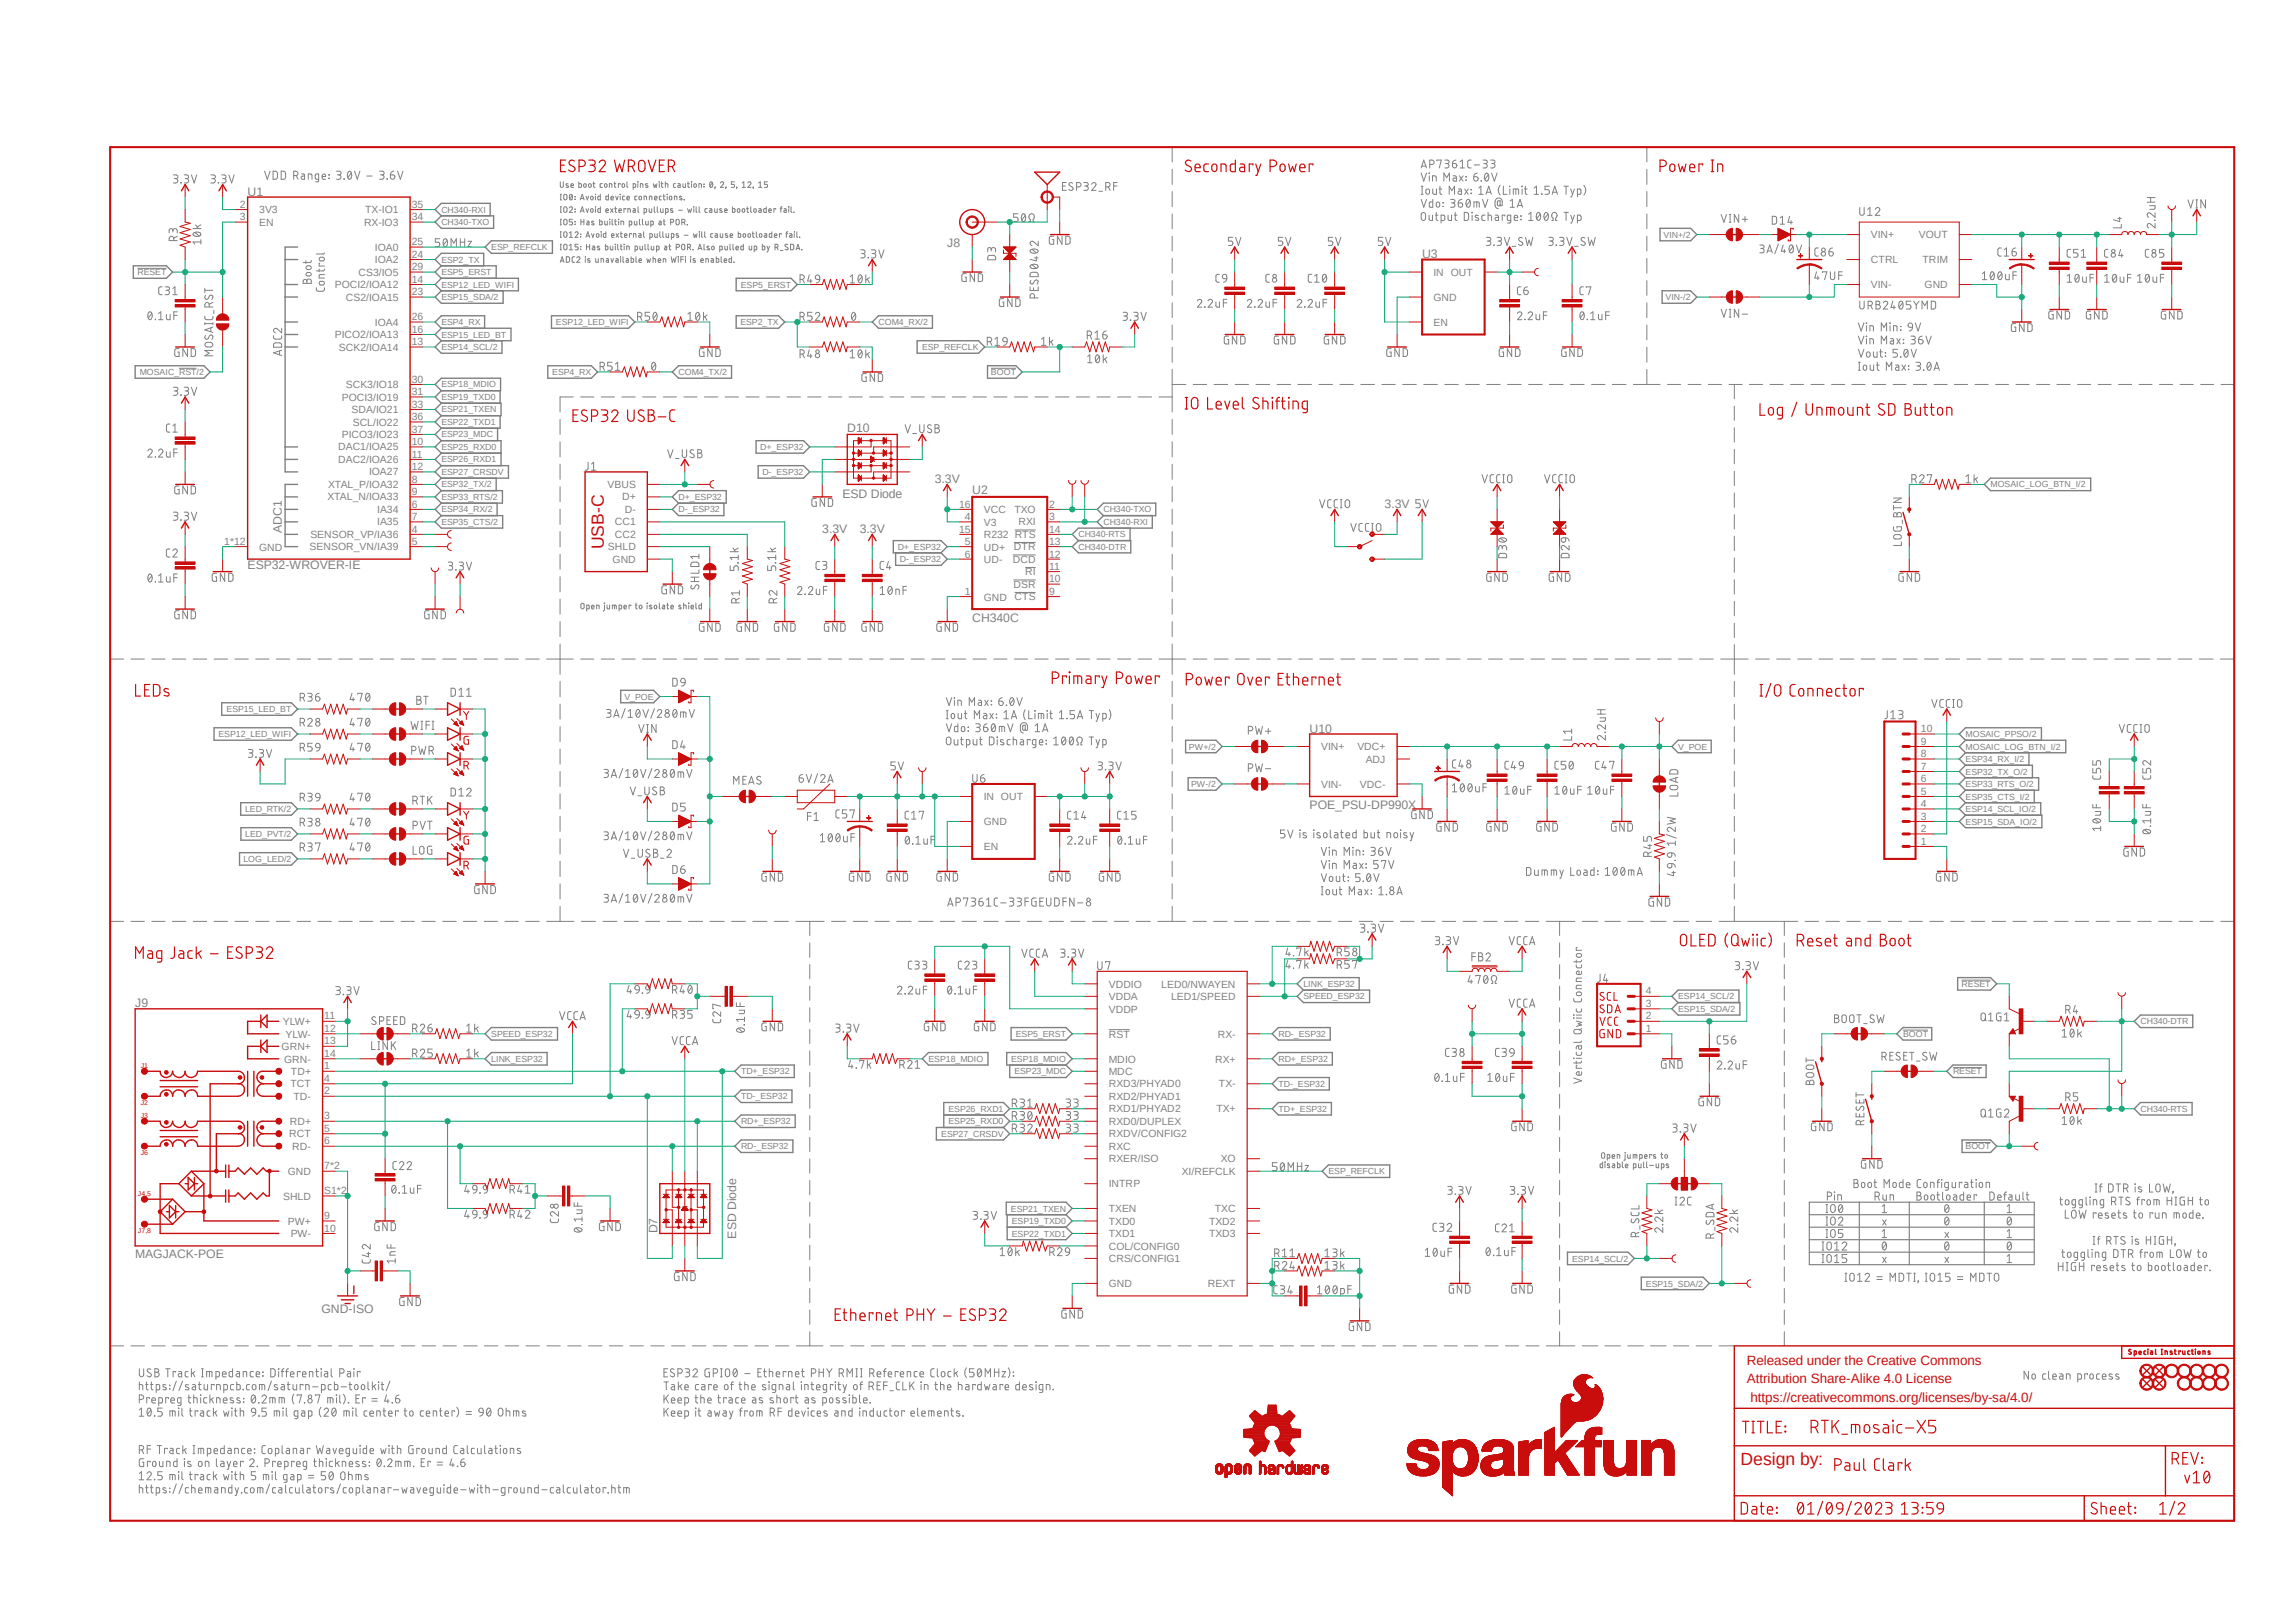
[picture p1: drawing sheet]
<svg xmlns="http://www.w3.org/2000/svg" width="420mm" height="297mm" viewBox="0 0 420 297" stroke-linecap="round" stroke-linejoin="round" font-family="sans-serif">
<defs><g id="words">
<g font-size="3.2" fill="#c90d0c">
<text x="110.4" y="100.5" transform="rotate(-90 110.4 100.5)">USB-C</text>
<text x="318.4" y="268">Design by:</text>
</g>
<g font-size="2.5" fill="#c90d0c">
<text x="319.5" y="249.7">Released under the Creative Commons</text>
<text x="319.5" y="253.2">Attribution Share-Alike 4.0 License</text>
<text x="320.2" y="256.6">https://creativecommons.org/licenses/by-sa/4.0/</text>
</g>
<g font-size="2.2" fill="#808080">
<text x="45.3" y="35.9">U1</text>
<text x="173.3" y="45.2">J8</text>
<text x="260.1" y="47.3">U3</text>
<text x="155" y="79">D10</text>
<text x="171" y="88.4">3.3V</text>
<text x="154.1" y="91.1">ESD Diode</text>
<text x="177.8" y="90.3">U2</text>
<text x="253.3" y="93">3.3V</text>
<text x="51.6" y="97.5" transform="rotate(-90 51.6 97.5)">ADC1</text>
<text x="150.4" y="97.5">3.3V</text>
<text x="157.3" y="97.5">3.3V</text>
<text x="45.3" y="104.2">ESP32-WROVER-IE</text>
<text x="177.8" y="113.8">CH340C</text>
<text x="239.6" y="134.1">U10</text>
<text x="239.6" y="148">POE_PSU-DP990X</text>
<text x="24.7" y="184.4">J9</text>
<text x="120.3" y="225.7" transform="rotate(-90 120.3 225.7)">D7</text>
<text x="134.7" y="226.7" transform="rotate(-90 134.7 226.7)">ESD Diode</text>
<text x="24.7" y="230.3">MAGJACK-POE</text>
<text x="58.8" y="240.4">GND-ISO</text>
</g>
<g font-size="1.9" fill="#808080">
<text x="43.9" y="38">2</text>
<text x="43.9" y="40.3">3</text>
<text x="47.4" y="39">3V3</text>
<text x="47.4" y="41.3">EN</text>
<text x="66.6" y="41.3">RX-IO3</text>
<text x="66.8" y="39">TX-IO1</text>
<text x="75.3" y="38">35</text>
<text x="75.3" y="40.3">34</text>
<text x="68.6" y="45.9">IOA0</text>
<text x="75.3" y="44.9">25</text>
<text x="75.3" y="47.2">24</text>
<text x="342.2" y="43.6">VIN+</text>
<text x="351" y="43.6">VOUT</text>
<text x="61.3" y="52.7">POCI2/IOA12</text>
<text x="65.6" y="50.5">CS3/IO5</text>
<text x="68.6" y="48.2">IOA2</text>
<text x="75.3" y="51.7">14</text>
<text x="75.3" y="49.4">29</text>
<text x="262.2" y="50.5">IN OUT</text>
<text x="342.2" y="48.2">CTRL</text>
<text x="342.2" y="52.7">VIN-</text>
<text x="351.7" y="48.2">TRIM</text>
<text x="352" y="52.7">GND</text>
<text x="63.2" y="55">CS2/IOA15</text>
<text x="68.6" y="59.6">IOA4</text>
<text x="75.3" y="58.6">26</text>
<text x="75.3" y="54">23</text>
<text x="262.2" y="59.6">EN</text>
<text x="262.2" y="55">GND</text>
<text x="61.3" y="61.9">PICO2/IOA13</text>
<text x="62" y="64.2">SCK2/IOA14</text>
<text x="75.3" y="63.2">13</text>
<text x="75.3" y="60.9">16</text>
<text x="63.2" y="71">SCK3/IO18</text>
<text x="75.3" y="70">30</text>
<text x="62.5" y="73.3">POCI3/IO19</text>
<text x="64.3" y="75.6">SDA/IO21</text>
<text x="64.5" y="77.9">SCL/IO22</text>
<text x="75.3" y="76.9">36</text>
<text x="75.3" y="74.6">33</text>
<text x="75.3" y="72.3">31</text>
<text x="61.9" y="82.4">DAC1/IOA25</text>
<text x="62.5" y="80.2">PICO3/IO23</text>
<text x="75.3" y="81.5">10</text>
<text x="75.3" y="83.7">11</text>
<text x="75.3" y="79.2">37</text>
<text x="60" y="89.3">XTAL_P/IOA32</text>
<text x="61.9" y="84.7">DAC2/IOA26</text>
<text x="67.5" y="87">IOA27</text>
<text x="75.3" y="88.3">8</text>
<text x="75.3" y="86">12</text>
<text x="111.1" y="89.3">VBUS</text>
<text x="59.9" y="91.6">XTAL_N/IOA33</text>
<text x="69" y="93.9">IA34</text>
<text x="75.3" y="92.9">6</text>
<text x="75.3" y="95.2">7</text>
<text x="75.3" y="90.6">9</text>
<text x="113.8" y="91.6">D+</text>
<text x="114.3" y="93.9">D-</text>
<text x="175.4" y="92.9">16</text>
<text x="176.5" y="95.2">4</text>
<text x="180" y="93.9">VCC</text>
<text x="185.5" y="93.9">TXO</text>
<text x="191.9" y="95.2">3</text>
<text x="191.9" y="92.9">2</text>
<text x="41" y="99.7">1*12</text>
<text x="47.4" y="100.8">GND</text>
<text x="56.6" y="100.7">SENSOR_VN/IA39</text>
<text x="56.8" y="98.4">SENSOR_VP/IA36</text>
<text x="69" y="96.1">IA35</text>
<text x="75.3" y="97.5">4</text>
<text x="75.3" y="99.7">5</text>
<text x="111.2" y="100.7">SHLD</text>
<text x="112.5" y="96.1">CC1</text>
<text x="112.5" y="98.4">CC2</text>
<text x="175.4" y="97.5">15</text>
<text x="176.5" y="99.7">5</text>
<text x="180" y="98.5">R232 RTS</text>
<text x="180" y="100.8">UD+</text>
<text x="180" y="96.2">V3</text>
<text x="185.5" y="100.7">DTR</text>
<text x="186.3" y="96.1">RXI</text>
<text x="191.9" y="99.7">13</text>
<text x="191.9" y="97.5">14</text>
<text x="112.1" y="103">GND</text>
<text x="176.5" y="102">6</text>
<text x="180" y="103">UD-</text>
<text x="185.3" y="103">DCD</text>
<text x="185.4" y="107.6">DSR</text>
<text x="187.5" y="105.3">RI</text>
<text x="191.9" y="102">12</text>
<text x="191.9" y="106.6">10</text>
<text x="191.9" y="104.3">11</text>
<text x="176.5" y="108.9">1</text>
<text x="180" y="109.9">GND</text>
<text x="185.6" y="109.9">CTS</text>
<text x="191.9" y="108.9">9</text>
<text x="241.7" y="137.3">VIN+</text>
<text x="248.3" y="137.3">VDC+</text>
<text x="351.4" y="136.3">9</text>
<text x="351.4" y="134">10</text>
<text x="249.8" y="139.6">ADJ</text>
<text x="351.4" y="143.2">6</text>
<text x="351.4" y="140.9">7</text>
<text x="351.4" y="138.6">8</text>
<text x="180" y="146.4">IN OUT</text>
<text x="241.7" y="144.1">VIN-</text>
<text x="248.8" y="144.1">VDC-</text>
<text x="351.4" y="147.7">4</text>
<text x="351.4" y="145.5">5</text>
<text x="180" y="155.6">EN</text>
<text x="180" y="151">GND</text>
<text x="351.4" y="154.6">1</text>
<text x="351.4" y="152.3">2</text>
<text x="351.4" y="150">3</text>
<text x="202.8" y="180.7">VDDIO</text>
<text x="202.8" y="183">VDDA</text>
<text x="202.8" y="185.3">VDDP</text>
<text x="212.4" y="180.7">LED0/NWAYEN</text>
<text x="214.2" y="183">LED1/SPEED</text>
<text x="301.1" y="184.3">3</text>
<text x="301.1" y="182">4</text>
<text x="51.7" y="187.6">YLW+</text>
<text x="52.2" y="189.9">YLW-</text>
<text x="59.3" y="186.6">11</text>
<text x="59.3" y="188.9">12</text>
<text x="59.3" y="191.1">13</text>
<text x="202.8" y="189.9">RST</text>
<text x="222.8" y="189.9">RX-</text>
<text x="301.1" y="188.9">1</text>
<text x="301.1" y="186.6">2</text>
<text x="51.5" y="192.2">GRN+</text>
<text x="52" y="194.4">GRN-</text>
<text x="53.2" y="196.7">TD+</text>
<text x="59.3" y="195.7">1</text>
<text x="59.3" y="198">4</text>
<text x="59.3" y="193.4">14</text>
<text x="202.8" y="194.4">MDIO</text>
<text x="202.8" y="196.7">MDC</text>
<text x="222.3" y="194.4">RX+</text>
<text x="53.1" y="199">TCT</text>
<text x="53.7" y="201.3">TD-</text>
<text x="59.3" y="200.3">2</text>
<text x="202.8" y="199">RXD3/PHYAD0</text>
<text x="202.8" y="201.3">RXD2/PHYAD1</text>
<text x="202.8" y="203.6">RXD1/PHYAD2</text>
<text x="222.5" y="203.5">TX+</text>
<text x="223" y="199">TX-</text>
<text x="52.9" y="208.1">RCT</text>
<text x="53" y="205.8">RD+</text>
<text x="59.3" y="204.9">3</text>
<text x="59.3" y="207.1">5</text>
<text x="59.3" y="209.4">6</text>
<text x="202.8" y="205.9">RXD0/DUPLEX</text>
<text x="202.8" y="208.2">RXDV/CONFIG2</text>
<text x="52.6" y="215">GND</text>
<text x="53.5" y="210.4">RD-</text>
<text x="59.3" y="214">7*2</text>
<text x="202.8" y="210.4">RXC</text>
<text x="202.8" y="212.7">RXER/ISO</text>
<text x="216.2" y="215">XI/REFCLK</text>
<text x="223.3" y="212.7">XO</text>
<text x="51.8" y="219.5">SHLD</text>
<text x="59.3" y="218.6">S1*2</text>
<text x="202.8" y="217.3">INTRP</text>
<text x="202.8" y="221.9">TXEN</text>
<text x="222.2" y="221.8">TXC</text>
<text x="52.7" y="224.1">PW+</text>
<text x="53.2" y="226.4">PW-</text>
<text x="59.3" y="223.1">9</text>
<text x="59.3" y="225.4">10</text>
<text x="202.8" y="224.2">TXD0</text>
<text x="202.8" y="226.4">TXD1</text>
<text x="221.2" y="224.1">TXD2</text>
<text x="221.2" y="226.4">TXD3</text>
<text x="202.8" y="228.7">COL/CONFIG0</text>
<text x="202.8" y="231">CRS/CONFIG1</text>
<text x="202.8" y="235.6">GND</text>
<text x="220.9" y="235.5">REXT</text>
</g>
<g font-size="1.6" fill="#808080">
<text x="80.7" y="41.2">CH340-TXO</text>
<text x="80.7" y="38.9">CH340-RXI</text>
<text x="89.9" y="45.8">ESP_REFCLK</text>
<text x="304.3" y="43.5">VIN+/2</text>
<text x="25.1" y="50.3">RESET</text>
<text x="80.7" y="50.3">ESP5_ERST</text>
<text x="80.7" y="52.6">ESP12_LED_WIFI</text>
<text x="80.7" y="48">ESP2_TX</text>
<text x="135.5" y="52.6">ESP5_ERST</text>
<text x="80.7" y="54.9">ESP15_SDA/2</text>
<text x="80.7" y="59.5">ESP4_RX</text>
<text x="101.7" y="59.5">ESP12_LED_WIFI</text>
<text x="135.4" y="59.5">ESP2_TX</text>
<text x="160.7" y="59.5">COM4_RX/2</text>
<text x="304.7" y="54.9">VIN-/2</text>
<text x="80.7" y="61.8">ESP15_LED_BT</text>
<text x="80.7" y="64.1">ESP14_SCL/2</text>
<text x="168.7" y="64.1">ESP_REFCLK</text>
<text x="25.6" y="68.6">MOSAIC_RST/2</text>
<text x="80.7" y="70.9">ESP18_MDIO</text>
<text x="101" y="68.6">ESP4_RX</text>
<text x="124.1" y="68.6">COM4_TX/2</text>
<text x="181.3" y="68.6">BOOT</text>
<text x="80.7" y="73.2">ESP19_TXD0</text>
<text x="80.7" y="75.5">ESP21_TXEN</text>
<text x="80.7" y="77.8">ESP22_TXD1</text>
<text x="80.7" y="80.1">ESP23_MDC</text>
<text x="80.7" y="82.3">ESP25_RXD0</text>
<text x="139.1" y="82.3">D+_ESP32</text>
<text x="80.7" y="84.6">ESP26_RXD1</text>
<text x="80.7" y="86.9">ESP27_CRSDV</text>
<text x="80.7" y="89.2">ESP32_TX/2</text>
<text x="139.4" y="86.9">D-_ESP32</text>
<text x="364.1" y="89.2">MOSAIC_LOG_BTN_I/2</text>
<text x="80.7" y="91.5">ESP33_RTS/2</text>
<text x="80.7" y="93.8">ESP34_RX/2</text>
<text x="124.1" y="91.5">D+_ESP32</text>
<text x="124.1" y="93.8">D-_ESP32</text>
<text x="201.8" y="93.8">CH340-TXO</text>
<text x="80.7" y="96.1">ESP35_CTS/2</text>
<text x="164.2" y="100.6">D+_ESP32</text>
<text x="197.3" y="98.3">CH340-RTS</text>
<text x="197.3" y="100.6">CH340-DTR</text>
<text x="201.8" y="96.1">CH340-RXI</text>
<text x="164.6" y="102.9">D-_ESP32</text>
<text x="41.4" y="130.3">ESP15_LED_BT</text>
<text x="114.2" y="128.1">V_POE</text>
<text x="40" y="134.9">ESP12_LED_WIFI</text>
<text x="217.5" y="137.2">PW+/2</text>
<text x="307" y="137.2">V_POE</text>
<text x="359.5" y="134.9">MOSAIC_PPSO/2</text>
<text x="359.5" y="137.2">MOSAIC_LOG_BTN_I/2</text>
<text x="359.5" y="141.8">ESP32_TX_O/2</text>
<text x="359.5" y="139.5">ESP34_RX_I/2</text>
<text x="44.8" y="148.6">LED_RTK/2</text>
<text x="217.9" y="144.1">PW-/2</text>
<text x="359.5" y="144.1">ESP33_RTS_O/2</text>
<text x="359.5" y="146.3">ESP35_CTS_I/2</text>
<text x="359.5" y="148.6">ESP14_SCL_IO/2</text>
<text x="44.9" y="153.2">LED_PVT/2</text>
<text x="359.5" y="150.9">ESP15_SDA_IO/2</text>
<text x="44.5" y="157.8">LOG_LED/2</text>
<text x="238.4" y="180.6">LINK_ESP32</text>
<text x="238.4" y="182.9">SPEED_ESP32</text>
<text x="307" y="185.2">ESP15_SDA/2</text>
<text x="307" y="182.9">ESP14_SCL/2</text>
<text x="358.8" y="180.6">RESET</text>
<text x="89.9" y="189.7">SPEED_ESP32</text>
<text x="185.8" y="189.7">ESP5_ERST</text>
<text x="233.9" y="189.7">RD-_ESP32</text>
<text x="348.1" y="189.7">BOOT</text>
<text x="391.5" y="187.5">CH340-DTR</text>
<text x="89.9" y="194.3">LINK_ESP32</text>
<text x="135.6" y="196.6">TD+_ESP32</text>
<text x="169.8" y="194.3">ESP18_MDIO</text>
<text x="185" y="194.3">ESP18_MDIO</text>
<text x="185.6" y="196.6">ESP23_MDC</text>
<text x="233.9" y="194.3">RD+_ESP32</text>
<text x="357.3" y="196.6">RESET</text>
<text x="135.6" y="201.2">TD-_ESP32</text>
<text x="173.5" y="203.5">ESP26_RXD1</text>
<text x="233.9" y="203.5">TD+_ESP32</text>
<text x="233.9" y="198.9">TD-_ESP32</text>
<text x="391.5" y="203.5">CH340-RTS</text>
<text x="135.6" y="205.7">RD+_ESP32</text>
<text x="172.2" y="208">ESP27_CRSDV</text>
<text x="173.5" y="205.7">ESP25_RXD0</text>
<text x="135.6" y="210.3">RD-_ESP32</text>
<text x="243" y="214.9">ESP_REFCLK</text>
<text x="359.5" y="210.3">BOOT</text>
<text x="184.9" y="221.7">ESP21_TXEN</text>
<text x="185.1" y="224">ESP19_TXD0</text>
<text x="185.1" y="226.3">ESP22_TXD1</text>
<text x="287.6" y="230.9">ESP14_SCL/2</text>
<text x="301.1" y="235.5">ESP15_SDA/2</text>
</g>
<g font-size="1.3" fill="#c90d0c">
<text x="25.7" y="195.4">J1</text>
<text x="25.7" y="202.2">J2</text>
<text x="25.7" y="204.5">J3</text>
<text x="25.7" y="211.4">J6</text>
<text x="25.2" y="218.8">J4,5</text>
<text x="25.2" y="225.6">J7,8</text>
</g>
</g></defs>
<path d="M19.7 26.7l389.2 252.1M408.9 26.7l-389.2 252.1" fill="none" stroke="#fff" stroke-width=".18"/>
<g fill="none" stroke="#808080" stroke-width=".18">
<path d="M31.7 32h.5a.34 .34 0 0 1 .4 .3 .34 .34 0 0 1-.4 .4h-.3M32.1 32.7a.4 .4 0 0 1 .5 .4 .4 .4 0 0 1-.5 .4h-.4M33.1 33.4v.1zM33.7 32h.5a.34 .34 0 0 1 .3 .3 .34 .34 0 0 1-.3 .4h-.3M34.1 32.7h.2a.41 .41 0 0 1 .2 .5 .41 .41 0 0 1-.4 .3h-.4M35 32l.5 1.5 .5-1.5M38.6 32h.5a.34 .34 0 0 1 .3 .3 .34 .34 0 0 1-.3 .4h-.4M39 32.7a.4 .4 0 0 1 .4 .4 .4 .4 0 0 1-.4 .4h-.4M39.9 33.4l.1 .1zM40.6 32h.4a.34 .34 0 0 1 .4 .3 .34 .34 0 0 1-.4 .4h-.3M41 32.7h.1a.41 .41 0 0 1 .3 .5 .41 .41 0 0 1-.4 .3h-.4M41.9 32l.5 1.5 .4-1.5"/>
<path d="M48.4 31.3l.5 1.5 .5-1.5M50 31.3h.3l.4 .2a1.17 1.17 0 0 1-.2 1.3h-.5zM51.4 31.3l.7 .1a1.15 1.15 0 0 1 0 1.4h-.7zM53.7 32.1h.4a.4 .4 0 0 0 .4-.4 .4 .4 0 0 0-.4-.4h-.4v1.5M54.2 32.1l.3 .7M55.2 31.8l.5 .2v.8h-.5l-.1-.4 .3-.2h.3M56.4 32.8v-1l.6 .1 .1 .9M58.3 32.8l-.6-.1v-.6l.1-.2 .5-.1v1.3v.1l-.6 .1M58.9 32.3h.7l-.1-.3a.31 .31 0 0 0-.3-.2 .31 .31 0 0 0-.3 .3l.1 .6 .6 .1M60.2 32h.1M60.2 32.6v.1zM61.6 31.3h.5a.34 .34 0 0 1 .3 .4 .34 .34 0 0 1-.3 .3h-.4"/>
<path d="M62 32a.4 .4 0 0 1 .4 .4 .4 .4 0 0 1-.4 .4h-.4M62.9 32.7l.1 .1zM63.8 31.4l.1-.1a.96 .96 0 0 1 .2 1.5h-.3l-.2-.5v-.5zM64.3 31.7l-.7 .8M64.9 31.3l.5 1.5 .4-1.5M67.1 32.2h1M69.4 31.3h.5a.34 .34 0 0 1 .4 .4 .34 .34 0 0 1-.4 .3h-.3M69.8 32a.4 .4 0 0 1 .5 .4 .4 .4 0 0 1-.5 .4h-.4M70.8 32.7l.1 .1zM71.4 32h.5a.41 .41 0 0 1 .3 .5 .41 .41 0 0 1-.4 .3 .41 .41 0 0 1-.4-.4zM72.1 31.3a.65 .65 0 0 0-.7 .7M72.7 31.3l.5 1.5 .5-1.5"/>
<path d="M102.5 33.3v.7l.2 .3 .3-.1v-.9M102.5 36.6h.2M102.5 35.6h.2M102.5 38.9h.2M102.5 37.8h.2M102.6 35.6v1M102.6 37.8v1.1M103.2 35.6h.3l.2 .3v.4l-.2 .3-.3-.1zM103.2 37.9l.3-.1 .2 .3v.5l-.2 .3-.3-.1zM103.9 33.7h-.4l.5 .5h-.5M104.1 38.1a.3 .3 0 0 1 .5-.3 .3 .3 0 0 1 0 .5l-.5 .6h.6M104.3 35.6a.51 .51 0 0 1 .5 .4 .51 .51 0 0 1-.4 .6l-.2-.2-.1-.3z"/>
<path d="M104.4 34h.5v-.3h-.4l-.1 .5 .5 .1M104.7 35.8l-.5 .6M105.2 36h.1M105.2 36.4v.1zM105.2 38.3h.1M105.2 38.7v.1zM105.9 33.3v1l.4-.1v-.5l-.4-.1M106.1 36.6l.4-1 .3 1M106.1 38.9l.4-1.1 .3 1.1M106.3 36.3h.5M106.3 38.6h.5M106.8 33.7h.4v.4l-.1 .2-.3-.1z"/>
<path d="M107.2 35.9l.2 .7 .3-.7M107.2 38.2l.2 .7 .3-.7M107.8 33.6l.4 .2-.2 .5-.3-.2zM108.1 36h.4v.4l-.1 .2-.3-.1zM108.1 38.3h.4v.4l-.1 .2-.3-.1zM108.5 33.6h.3M108.6 33.3v.8l.1 .2h.1M108.9 35.6h.1M108.9 35.9v.7M108.9 37.8h.1M108.9 38.2v.7M109.8 35.6v1h-.4v-.7h.4"/>
<path d="M109.8 37.8v1.1h-.4v-.7h.4M110.2 33.6l-.4 .1v.5l.4 .1M110.6 33.7l.3-.1 .1 .2-.1 .5-.3-.1zM110.8 38.5h.5v-.2h-.4l-.1 .5 .5 .1M111.3 35.6v1h-.4l-.1-.6 .5-.1M111.5 34.3v-.7l.4 .1v.6M111.7 38.2l.4 .7M111.8 36.2h.4v-.2h-.4v.5l.4 .1M112.1 38.2l-.4 .7M112.3 33.6h.3M112.4 33.3v.9l.2 .1M112.4 38.2h.4"/>
<path d="M112.6 37.8v.9v.2h.2M112.6 35.9l.3 .7 .2-.7M113.2 38.5h.5l-.1-.2h-.4v.5l.5 .1M113.4 35.6h.1zM113.5 33.7v-.1h-.4v.7M113.5 35.9v.7M113.8 33.7h.4l.1 .4-.2 .2-.3-.1zM114.3 35.9h-.3l-.1 .2 .1 .5h.3M114.5 38.3v-.1h-.4v.7M114.7 36.2h.4v-.2h-.4v.5l.4 .1M114.7 33.3v.8l.2 .2M114.9 38.9v-.7h.3l.1 .7"/>
<path d="M115.8 34.3h.4v-.6l-.4-.1v1.1M115.8 38.2l.4 .1v.6h-.4v-.4h.4M116.5 35.9l-.4 .1v.5l.4 .1M116.7 33.3h.1M116.7 33.6v.7M116.7 37.8v1l.2 .1M116.9 36h.4v.4l-.1 .2-.3-.1zM117.1 34.3v-.7l.5 .1v.6M117.8 36.6v-.7h.4l.1 .7M117.8 38.9l.5-.1-.1-.6h-.4v1M118.5 33.7l-.3-.1-.1 .1 .4 .4v.2l-.4-.1M118.7 38.2l.1 .7h.4v-.7"/>
<path d="M118.8 36.6v-.7h.4l.1 .7M119.5 33.6l.2 .7 .1-.5 .2 .5 .2-.7M119.7 37.8v.9l.1 .2M119.7 36.2h.5l-.1-.2h-.3l-.1 .5 .5 .1M120.2 37.8v.9l.2 .2M120.6 33.3h.1M120.6 33.6v.7M120.8 38.2l.1 .7h.4v-.7M120.9 33.6h.4M121 35.9l-.4 .1v.5l.4 .1M121 33.3v.8l.1 .2h.2M121.3 35.9h.4"/>
<path d="M121.4 35.6v.8l.1 .2h.2M121.7 33.6l.4 .1 .1 .6M121.7 33.3v1M121.8 38.9l.4-.1v-.6h-.4v1M122 35.6h.1M122 35.9v.7M122.5 36h.4v.4l-.1 .2-.3-.1zM123.1 38.2l-.5 .1 .5 .4v.2l-.5-.1M123.4 36.6v-.7h.4v.7M123.6 33.6l-.4 .1v.5l.4 .1M124 33.6l.4 .1v.6h-.4v-.3l.4-.1M124.1 38.5h.7"/>
<path d="M124.7 35.9l-.4 .1 .5 .4-.1 .2-.4-.1M124.9 33.6l.1 .7h.4v-.7M125.1 36.5l.1 .1zM125.8 33.6h.3M125.8 38.2l.2 .7 .2-.5 .1 .5 .2-.7M125.9 33.3v.8v.2h.2M126.4 33.3h.1zM126.5 33.6v.7M126.9 37.8h.1M126.9 38.2v.7M127 33.7h.3l.1 .4-.2 .2-.2-.1zM127.3 37.8v1l.2 .1"/>
<path d="M127.8 34.3v-.7l.4 .1 .1 .6M127.9 37.8v1l.2 .1M128.7 33.7h.1zM128.7 34.2h.1zM129.4 38.2h-.4l-.1 .2 .1 .5h.4M129.8 38.2h.3l.1 .2v.5h-.4v-.3l.4-.1M129.9 33.4l.1-.1a.51 .51 0 0 1 .4 .5 .51 .51 0 0 1-.3 .5h-.1l-.2-.3zM130.3 33.5l-.5 .6M130.7 38.2l.1 .7h.4v-.7M130.8 34.2l.1 .1zM130.9 34.3l-.2 .2M131.8 33.5l.2-.2h.2l.2 .2-.1 .2-.5 .6h.6"/>
<path d="M132 38.2l-.4 .1 .5 .5h-.5M132.5 38.5h.5l-.2-.3-.2 .1-.1 .5 .5 .1M132.8 34.2v.1zM132.8 34.3l-.1 .2M134 37.8v1.1l.4-.1 .1-.5-.5-.1M134.4 33.3h-.6v.4h.4l.2 .3-.2 .3h-.4M134.7 34.3h.1M134.7 34.2h.1M134.7 34.2v.1M134.8 34.3l-.1 .2M134.9 38.3h.4v.4l-.1 .2-.3-.1zM135.8 34.3h.6"/>
<path d="M135.8 33.5l.3-.2v1M135.8 38.3h.4v.4l-.1 .2-.3-.1zM136.6 38.2h.3M136.7 37.8v.9l.1 .2h.1M136.8 33.5a.3 .3 0 0 1 .4-.2 .3 .3 0 0 1 .1 .4l-.5 .6h.6M137.3 37.8v.9l.2 .2M137.8 34.2v.1zM137.8 34.3v.2M137.9 38.3h.4v.4l-.1 .2-.3-.1zM138.8 34.3h.6M138.8 33.5l.3-.2v1M138.8 38.2h.3l.1 .2v.5h-.3l-.1-.3 .4-.1"/>
<path d="M140.2 37.8v1.1h-.4l-.1-.6 .5-.1M140.4 33.3h-.6v.4l.6 .1-.1 .5h-.5M140.6 38.5h.5v-.2h-.4l-.1 .5 .5 .1M141.9 38.3v-.1h-.3v.7M142.7 38.2h.3M143 37.8l-.2 .2v.9M143.4 38.2l.4 .1v.6h-.4v-.4h.4M144.2 37.8l.1 .1zM144.3 38.2v.7M144.7 37.8v.9l.2 .2M145.2 38.9h.1M186.2 39.1h-.8v.7h.5a.41 .41 0 0 1 .3 .4 .41 .41 0 0 1-.3 .4h-.5"/>
<path d="M187 39.2l.2-.1a.87 .87 0 0 1 0 1.5 .9 .9 0 0 1-.2-1.4zM187.5 39.5l-.6 .8M194.4 34h.5M195 33.4h-.6v1.4h.6M196.2 33.5a.35 .35 0 0 0-.5 0 .35 .35 0 0 0 0 .5l.4 .2a.31 .31 0 0 1 .2 .4 .31 .31 0 0 1-.3 .2l-.5-.1M196.9 34.2h.6a.41 .41 0 0 0 .2-.5 .41 .41 0 0 0-.4-.3h-.4v1.4M198.2 33.4h.6a.33 .33 0 0 1 .2 .2 .33 .33 0 0 1-.1 .4h-.5M198.7 34a.4 .4 0 0 1 .4 .4 .4 .4 0 0 1-.4 .4h-.5M199.7 33.7a.39 .39 0 0 1 .5-.3 .39 .39 0 0 1 .2 .6l-.7 .8h.8M201 35h.7M202.3 34.2h.6a.41 .41 0 0 0 .2-.5 .41 .41 0 0 0-.5-.3h-.3v1.4M202.7 34.2l.4 .6"/>
<path d="M203.7 34h.6M204.3 33.4h-.6v1.4M214.4 26.9v2.7M214.4 31v2.7M214.4 35.1v2.7M214.4 39.2v2.7M260 35.6h.3M260 30.7l.4-1.4 .5 1.4M260 31.7l.4 1.4 .5-1.4M260 34.1h.3M260 36.5l.4 1.4 .5-1.4M260 39.1a.41 .41 0 0 1 .5-.2 .41 .41 0 0 1 .3 .4l-.1 .8a.41 .41 0 0 1-.4 .2 .41 .41 0 0 1-.3-.4z"/>
<path d="M260.1 30.4h.7M260.1 34.1v1.5M260.9 34.7l.1-.1a.34 .34 0 0 1 .5 .3v.3a.34 .34 0 0 1-.3 .4 .34 .34 0 0 1-.4-.4zM261.4 39.4v.7l.3 .2h.3v-.9M261.4 31.7h.1zM261.5 32.2v.9M261.5 30.1h.6a.41 .41 0 0 0 .2-.5 .41 .41 0 0 0-.4-.3h-.4v1.4M262 33.1v-.9l.6 .1 .1 .8M262.1 34.6v.7l.2 .3h.5v-1M262.1 36.5v1.4h-.6v-.8l.6-.1M262.6 39.4h.5M262.7 38.9v1.2l.1 .2h.3"/>
<path d="M262.8 29.5v-.2h.9l-.4 1.4M262.9 37a.32 .32 0 0 1 .5 .3v.3a.32 .32 0 0 1-.4 .3 .32 .32 0 0 1-.3-.3zM263.2 34.6h.5M263.4 34.1v1.2l.1 .2 .2 .1M263.9 37.1l.1 .1zM263.9 37.8h.1M264.1 33.1v-1.4l.5 .8 .5-.8v1.4M264.3 29.3h.5a.32 .32 0 0 1 .3 .3 .32 .32 0 0 1-.3 .3h-.4M264.7 29.9a.4 .4 0 0 1 .4 .4 .4 .4 0 0 1-.4 .4h-.4M264.9 39.4v.7l.2 .2h.4v-.9M265.1 35.6v-1.5l.5 .8 .5-.8v1.5M265.3 36.5h.5a.32 .32 0 0 1 .4 .3 .32 .32 0 0 1-.4 .3h-.3"/>
<path d="M265.7 29.9h.4a.41 .41 0 0 1 .4 .5 .41 .41 0 0 1-.4 .3 .41 .41 0 0 1-.4-.3zM265.8 37.1a.4 .4 0 0 1 .4 .4 .4 .4 0 0 1-.4 .4h-.5M265.8 32.2h.5l.1 .2v.7h-.5v-.5h.5M266 39.4h.5M266.2 38.9v1.2l.1 .2h.2M266.3 29.3a.59 .59 0 0 0-.6 .6M266.7 37.1h.6a.42 .42 0 0 1 .3 .5 .42 .42 0 0 1-.5 .3 .42 .42 0 0 1-.4-.4zM266.8 34.6l.5 .1v.9l-.5-.1v-.5h.5M267 32.2l.6 .9M267.1 30.7h.8M267.1 29.6l.4-.3v1.4M267.4 36.5a.65 .65 0 0 0-.7 .6"/>
<path d="M267.6 32.2l-.6 .9M267.8 38.9h.5l.3 .2a1.17 1.17 0 0 1-.2 1.2h-.6zM267.9 34.6l.7 1M268.1 32.3l.1 .1zM268.1 32.9l.1 .1zM268.4 36.5h.2a.82 .82 0 0 1 0 1.4 .89 .89 0 0 1-.2-1.4zM268.6 34.6l-.7 1M268.9 36.8l-.7 .8M269.1 34.7l.1 .1zM269.1 35.3l.1 .1zM269.1 29.3h-.5l-.1 .3v1l.6 .1M269.2 38.9h.1z"/>
<path d="M269.3 39.4v.9M269.6 32.3h.4a.41 .41 0 0 1 .4 .5 .41 .41 0 0 1-.4 .3 .41 .41 0 0 1-.4-.4zM269.6 37.9v-.9h.7l.3 .1v.8M269.7 30.2h.9M270.1 37v.9M270.2 31.7a.65 .65 0 0 0-.6 .6M270.4 39.5l-.4-.1-.2 .1 .2 .3 .4 .1 .1 .3-.1 .1h-.6M270.5 35.6h.8M270.5 34.4l.4-.3v1.5M270.9 33.1h.1M271.2 36.5l.5 1.4 .5-1.4M271.3 29.3h.4a.32 .32 0 0 1 .4 .3 .32 .32 0 0 1-.4 .3h-.3"/>
<path d="M271.7 29.9a.4 .4 0 0 1 .4 .4 .4 .4 0 0 1-.4 .4h-.4M271.7 39.4h-.5l-.1 .2v.6l.6 .1M271.8 31.7h.1a.91 .91 0 0 1 0 1.4 .89 .89 0 0 1-.1-1.4zM271.8 35.6l.5-1.5 .5 1.5M271.9 35.2h.8M272.2 39.4l.6 .1v.8M272.2 38.9v1.4M272.2 32l-.6 .8M272.7 29.3h.4a.32 .32 0 0 1 .4 .3 .32 .32 0 0 1-.4 .3h-.3M272.8 31.7l.5 1.4 .6-1.4M273 29.9l.3 .1a.41 .41 0 0 1 .2 .4 .41 .41 0 0 1-.5 .3h-.3M273.5 39.4h.5l.1 .2v.7h-.5v-.5h.5"/>
<path d="M274.4 33.9a1.34 1.34 0 0 0 0 1.8M274.4 37.5l-.2 .2-.3-.1 .1-.8 .4-.1v.9h.3a1.1 1.1 0 0 0-.4-1.4 .66 .66 0 0 0-.8 .7l.1 1 .5 .3M275 34.1v1.5h.7M275.3 39.5v-.1h-.5v.9M276.1 34.1l.1 .1zM276.2 34.6v1M276.2 37.9h.8M276.2 36.8l.4-.3v1.4M276.8 35.6v-1l.9 .1 .1 .9M277 39.8h.6a.33 .33 0 0 0-.2-.4 .33 .33 0 0 0-.4 .3v.5l.6 .1M277.3 34.6v1M277.5 37.9l.5-1.4 .5 1.4"/>
<path d="M277.7 37.6h.7M278.2 39.5l.1 .1zM278.4 34.1l.1 .1zM278.4 34.6v1M278.8 34.6h.6M279 34.1v1.2l.1 .2 .3 .1M279.6 39.2l.4-.3v1.4M280.6 35.6h.8M280.6 34.4l.5-.3v1.5M281.3 38.9h.1a.91 .91 0 0 1 0 1.4 .89 .89 0 0 1-.1-1.4zM281.7 39.2l-.6 .8M282 35.5l.1 .1z"/>
<path d="M282.7 38.9h.1a.86 .86 0 0 1 0 1.4 .89 .89 0 0 1-.1-1.4zM283.2 39.2l-.7 .8M283.4 34.1h-.8v.6h.5a.43 .43 0 0 1 .3 .4 .43 .43 0 0 1-.3 .5h-.5M283.9 35.6l.5-1.5 .5 1.5M284.1 35.2h.7M286.1 38.9h.8M286.1 34.1h.8M286.5 34.1v1.5M286.5 38.9v1.4M287.3 34.6l.4 1M287.3 39.4l.4 .9M288 34.6l-.5 1.4h-.2"/>
<path d="M288 39.4l-.5 1.4h-.2M288.5 35.6l.7-.2-.1-.8h-.6v1.4M289.7 33.9a1.34 1.34 0 0 1 0 1.8M301.2 26.9v2.7M301.2 31v2.7M301.2 35.1v2.7M301.2 39.2v2.7M314.8 39.2l.5 1.5 .5-1.5M316.3 39.2h.3M316.5 39.2v1.5M318.1 39.2v1.5l-.9-1.5v1.5M319.2 39.6v1"/>
<path d="M324.2 39.6h.4l.4 .2v.8l-.2 .4h-.6zM325.6 39.9l.5-.3v1.4M327.4 39.6l-.3 1.1h.8M340.2 38v1a.4 .4 0 0 0 .4 .4 .4 .4 0 0 0 .4-.4v-1M341.6 38.3l.5-.3v1.4M341.6 39.4h.8M343 38.3a.41 .41 0 0 1 .6-.3 .41 .41 0 0 1 .1 .6l-.7 .8h.9M387.4 40h.6M387.7 39.8v.8l-1.1-.4M392.8 37h1.4M392.8 36.2h1.4M393.2 37.6h1l-.1 .7h-.9"/>
<path d="M393.4 36.2v.8M394.2 38.9v.9l-.8-.7a.36 .36 0 0 0-.4-.1 .36 .36 0 0 0-.2 .3l.1 .4 .2 .1M400.2 36.6l.5 1.5 .5-1.5M401.7 36.6h.3M401.7 38.1h.3M401.8 36.6v1.5M403.4 36.6v1.5l-.8-1.5v1.5M25.1 49.1h5.3M27.3 57.1h.1a.82 .82 0 0 1 0 1.4h-.1l-.2-.5v-.5zM27.8 57.4l-.7 .8M28.4 58.4v.1zM29 57.4l.4-.3v1.4"/>
<path d="M29 58.5h.8M29.7 52.5h-.5l-.2 .3 .1 1 .2 .1h.4M30.2 52.5h.7a.31 .31 0 0 1 .1 .4 .31 .31 0 0 1-.3 .2h-.3M30.4 57.5v.8l.3 .2h.4v-1M30.6 53.1a.4 .4 0 0 1 .4 .4 .4 .4 0 0 1-.4 .4h-.4M31.6 42.2l.1-.2a.41 .41 0 0 1 .4-.2 .41 .41 0 0 1 .3 .4v.4M31.6 42.5v-.3a.34 .34 0 0 0-.3-.4 .34 .34 0 0 0-.4 .4v.4M31.6 52.8l.4-.3v1.4M31.6 53.9h.8M31.8 43.6a.43 .43 0 0 0-.4-.4 .43 .43 0 0 0-.5 .4v.4h1.5M31.8 43.6v.4M31.8 57.7h.6"/>
<path d="M32.4 57.1h-.6v1.4M32.4 43.2l-.6 .4M35.3 41.8h1.4M35.3 42.7l.7-.2a.57 .57 0 0 1 .7 .4 .87 .87 0 0 1-1.4 0zM35.6 42.5l.8 .7M35.8 41.1l.5 .7M36.7 43.9v.8M36.7 44.3h-1.4l.3 .4M36.7 41.1l-.6 .4M37.5 57.9v.4l.3 .2h1l.1-.3v-.3M37.5 59.2h1.4M37.5 53.1h1.4"/>
<path d="M37.5 52.7v.9M37.5 59.1v.3M37.6 54.1a.42 .42 0 0 0-.1 .4 .42 .42 0 0 0 .3 .3l.3-.2 .3-.5a.34 .34 0 0 1 .5 .2l-.2 .5M38.3 56.2v-.4a.4 .4 0 0 0-.4-.5 .4 .4 0 0 0-.4 .5v.4h1.4M38.6 60v.7M38.9 59.9l-1.4 .5 1.4 .4M38.9 59.1v.3M38.9 55.3l-.6 .4M39.1 56.8v.6M55.5 51.3l.1-.1a.34 .34 0 0 1 .5 .2 .4 .4 0 0 1 .4-.3 .4 .4 0 0 1 .4 .3v.5h-1.4zM56 47.7v.5M56 50l.6-.1a.32 .32 0 0 1 .3 .3 .32 .32 0 0 1-.3 .3l-.6-.1z"/>
<path d="M56 48.8l.6-.2a.34 .34 0 0 1 .3 .4 .34 .34 0 0 1-.3 .3h-.3a.34 .34 0 0 1-.3-.5zM56.1 51.4v.5M56.9 47.7v.2l-.2 .1h-1.2M57.9 52.7v.4l.3 .2h1l.2-.3v-.3M58.4 49.2v.5M58.5 51.5h.5a.34 .34 0 0 1 .4 .3 .34 .34 0 0 1-.4 .4h-.3a.36 .36 0 0 1-.3-.3 .36 .36 0 0 1 .1-.4zM58.5 47.1h.5a.34 .34 0 0 1 .4 .3 .34 .34 0 0 1-.4 .4h-.3a.36 .36 0 0 1-.3-.3 .36 .36 0 0 1 .1-.4zM58.5 48.2h-.1v.5h1M59.4 50.2h-.8l-.2 .3v.4h1M59.4 49.2l-.1 .2-.2 .2h-1.2M59.4 46.3l-.2 .2h-1.3M80.4 43.7h-.8v.6l.7 .1 .1 .3a.33 .33 0 0 1-.3 .4h-.5"/>
<path d="M81.3 43.7h.1a.82 .82 0 0 1 0 1.4l-.2-.1-.1-.3v-.5zM81.8 44l-.7 .8M82.5 45.1v-1.4l.5 .8 .5-.8v1.4M84.2 44.3h.8M84.2 43.7v1.4M85 43.7v1.4M85.6 44.2h.6l-.6 .9h.6M102.5 48l.3-1 .4 1M102.5 43.4h.2M102.5 42.4h.2M102.5 45.7h.2M102.5 44.7h.2"/>
<path d="M102.5 41.1h.2M102.5 40.1h.2M102.6 40.1v1M102.6 42.4v1M102.6 44.7v1M102.6 47.8h.5M103.2 42.5l.3-.1 .2 .3v.4l-.2 .3-.3-.1zM103.2 44.8l.3-.1 .2 .3v.4l-.2 .3-.3-.1zM103.2 40.2l.3-.1 .2 .3v.5l-.2 .2h-.3zM103.6 47h.4l.1 .1 .1 .6-.2 .3h-.4zM104.1 43.4h.6M104.1 42.6l.3-.2v1"/>
<path d="M104.1 44.9l.3-.2v1M104.1 45.7h.6M104.7 40.1h-.6v.5h.5l.1 .2-.1 .3h-.5M105.1 47h-.4l-.1 .2 .1 .7 .4 .1M105.2 40.6h.1M105.2 41v.1zM105.2 42.6a.28 .28 0 0 1 .4-.2 .28 .28 0 0 1 .1 .5l-.5 .5h.5M105.5 47.2a.3 .3 0 0 1 .4-.2 .3 .3 0 0 1 .1 .5l-.5 .5h.6M105.7 44.7h-.5v.5l.5 .1v.4h-.5M106.2 42.8h.1M106.2 43.3h.1M106.2 45.1h.1"/>
<path d="M106.2 45.6h.1M106.3 40.1v1M106.3 40.6h.5M106.8 40.1v1M107.1 47h.1M107.1 47.3v.7M107.2 43.4l.3-1 .4 1M107.3 43.2h.5M107.3 45.2h.6M107.3 44.7v1M107.4 40.5l.3 .1v.5h-.3v-.3h.3M107.9 44.7v1"/>
<path d="M107.9 47.4l-.4 .1 .4 .3v.2h-.4M108.2 42.8l.3 .6 .2-.6M108.4 45h.3l.1 .2v.5h-.4v-.3l.4-.1M108.6 40.5l-.4 .1 .5 .3-.1 .2h-.4M109 47.3l.1 .7h.3v-.7M109.2 42.8l.4 .2-.2 .4h-.2l-.1-.2zM109.6 45.1l-.2-.1-.1 .3 .3 .1 .1 .3h-.4M109.7 40.1v1h.4l.1-.5-.5-.1M109.9 48v-.7l.5 .1v.6M109.9 42.4v.1M109.9 42.4h.1M110 42.4v.1"/>
<path d="M110 42.8v.6M110.6 40.5l.1 .6h.4v-.6M110.7 44.7v1h.4v-.7h-.4M110.8 42.4v1h-.4v-.6h.4M110.9 47.3l.4 .1v.6h-.4v-.3l.4-.1M111.5 40.1h.1M111.5 40.5v.6M111.6 45l.1 .7h.4v-.7M111.8 47.3l.2 .7 .2-.7M111.8 43.1h.5v-.3h-.4l-.1 .5 .1 .1h.4M112 40.1v1h.1M112.4 40.5h.4"/>
<path d="M112.5 40.1v.9l.1 .1h.2M112.5 44.7h.1M112.6 45v.7M112.6 44.7h.1M112.6 47.3h.4l.1 .2v.5h-.4v-.3l.4-.1M112.7 42.8l.5 .6M113 44.7v.9l.2 .1M113.1 40.1l.1 .1zM113.2 42.8l-.5 .6M113.2 40.5v.6M113.5 45h.3M113.5 47h.1"/>
<path d="M113.5 42.8h.3M113.5 47.3v.7M113.6 42.4v.9l.1 .1h.1M113.6 44.7v.9l.2 .1M113.6 41.1v-.6h.4l.1 .6M114 47v.9l.1 .1M114.1 44.7h.1M114.2 45v.7M114.2 43.1h.5l-.1-.3h-.3l-.1 .5 .1 .1h.4M114.2 44.7h.1M114.6 47.3l.3 .1v.6h-.3v-.3l.3-.1M114.6 45.7v-.7l.5 .1v.6"/>
<path d="M115.1 41.1h.5l-.1-.6h-.4v1M115.4 47v1h.5v-.6l-.5-.1M115.5 42.9v-.1h-.4v.6M115.9 43.4v-.6h.4v.6M116 40.5l.1 .6h.4v-.6M116.2 45.7h.3v-.6l-.3-.1v1.1M116.3 47v.8l.2 .2M116.6 58h.4a.4 .4 0 0 0 .4-.4 .4 .4 0 0 0-.4-.5h-.4v1.5M116.8 42.8h.4l.1 .1v.5h-.4v-.3h.4M116.9 47.7h.4v-.3h-.4v.4l.1 .2h.3M117 40.1v.9l.1 .1M117.1 45v.7h.4v-.7"/>
<path d="M117.1 58l.3 .6M117.5 40.1v.9l.2 .1M117.7 42.4v.9l.2 .1M118 44.7v.9l.2 .1M118.1 40.5l.1 .6h.4v-.6M118.3 47.3l.2 .7 .2-.5 .1 .5 .2-.7M118.5 44.7v.9l.2 .1M118.8 57.1h-.8v.7h.5a.41 .41 0 0 1 .3 .4 .41 .41 0 0 1-.3 .4h-.5M118.9 43.4l.4-.1v-.5h-.4v1M119 41.1h.5v-.6h-.5v1M119.1 45l.1 .7h.4v-.7M119.5 47.3l.4 .1v.6"/>
<path d="M119.5 47v1M119.6 57.2l.2-.1a.91 .91 0 0 1 0 1.5 .72 .72 0 0 1-.3-1zM119.8 42.8v.6h.4v-.6M120.1 45.7h.4v-.6l-.4-.1v1.1M120.1 57.5l-.6 .8M120.4 47.7h.5l-.1-.3h-.4v.5l.5 .1M120.6 40.5l.3 .1v.5h-.3v-.3h.3M120.7 42.4v.9l.2 .1M121.2 42.4v.9l.3 .1M121.3 48v-.7l.4 .1 .1 .6M121.3 40.5h.4M121.5 40.1v1h.1"/>
<path d="M121.6 45l.4 .1v.6h-.4v-.3l.4-.1M121.6 41.1h.1M121.8 42.8l.1 .6h.4v-.6M122.3 45h.4M122.5 44.7v.9l.1 .1h.1M122.7 40.7l.4-.1v-.4l-.4-.1v1M122.8 47l.2 1 .2-.7 .2 .7 .3-1M122.8 43.4h.4v-.6h-.4v1M123.7 45.3l.5-.1 .1-.3-.6-.2v1M123.7 40.2l.3-.1 .2 .3v.5l-.2 .2h-.3zM124 47h.1M124.1 42.8l-.4 .1 .4 .2 .1 .2-.5 .1"/>
<path d="M124.1 47.3v.7M124.1 47h.1M124.5 47.5h.5M124.7 40.7l.5-.1 .1-.3-.6-.2v1M124.8 44.8h.4l.1 .6-.2 .3-.3-.1-.1-.2zM125 47h-.5v1M125.1 40.7l.2 .4M125.1 43.1h.8M125.3 47h.1M125.4 47h.1M125.4 47.3v.7M125.7 41.1h.1z"/>
<path d="M125.8 45.3l.4-.1v-.5h-.4v1M125.8 57.5l.4-.4v1.5M125.8 58.6h.8M126.1 45.3l.2 .4M126.3 47h.1M126.3 47.3v.7M126.4 47h.1M126.7 45.7h.1M126.8 42.8l.2 .6 .2-.4 .1 .4 .2-.6M127.2 47.4l-.5 .1 .5 .3v.2h-.5M127.3 57.4l.3-.3a.91 .91 0 0 1 0 1.5 .92 .92 0 0 1-.3-1.2zM127.7 45.7l.3-1 .4 1"/>
<path d="M127.8 45.5h.5M127.9 42.4h.1M127.9 42.4v.1M127.9 42.8v.6M127.9 57.5l-.6 .8M128 42.4v.1M128.2 47.7h.5l-.2-.4-.3 .1v.4l.1 .2h.4M128.4 42.4v.9l.1 .1M128.7 57.1v1.5M128.8 44.7v.9l.1 .1M128.9 42.4v.9l.2 .1M128.9 58l.4 .6"/>
<path d="M129.1 48v-.7l.4 .1 .1 .6M129.3 57.7l-.6 .4M129.7 45.1l-.4 .1 .5 .4-.5 .1M130.1 47.3h.3l.1 .2v.5h-.4v-.3l.4-.1M130.2 45.1h.4v.4l-.1 .2-.3-.1zM130.4 42.8h-.4v.5l.4 .1M130.8 42.8h.4v.6h-.3v-.3h.3M131 47v1h.4v-.7h-.4M131.7 45.7l.4-.1v-.5l-.4-.1v1.1M131.7 42.8l.1 .6h.4v-.6M131.9 47v.8l.2 .2M132.5 47.7h.4v-.3h-.4v.5l.4 .1"/>
<path d="M132.6 45l.1 .7h.4v-.7M133.1 42.8h-.3l-.1 .2 .4 .2v.2h-.4M133.5 44.7v.9l.2 .1M133.6 43.1h.4v-.3h-.4v.5l.4 .1M133.8 47v1h-.4l-.1-.6 .5-.1M134.1 44.7v.9l.1 .1M134.2 48h.1M134.6 45.4h.5l-.1-.3h-.3l-.1 .5 .5 .1M135 42.4v1h.5l-.1-.6h-.4M136 42.8h.4v.4l-.2 .2-.2-.1zM136 44.7v1h-.4l-.1-.6 .5-.1M136.9 42.8h.3l.1 .4-.2 .2-.2-.1z"/>
<path d="M137 45l.1 .7h.4v-.7M137.6 42.8h.4M137.7 42.4v.9l.3 .1M138 45.7l.4-.1v-.5l-.4-.1v1.1M138.3 42.4v.9l.3 .1M138.9 42.8h.4l.1 .4-.2 .2-.3-.1zM139.4 44.7v1h.5v-.6l-.5-.1M139.8 42.8h.5v.6h-.4v-.3h.4M140.3 45l.2 .7M140.8 45l-.4 1.1h-.1M141.2 42.4v1h-.4l-.1-.6h.5M141.6 43.1h.5v-.3h-.4l-.1 .5 .5 .1"/>
<path d="M141.8 45.3l.4-.1v-.5h-.4v1M142.1 45.3l.3 .4M142.7 45.8h.5M142.9 42.9v-.1h-.3v.6M143.8 42.8h.3M144.1 42.4l-.3 .2v.8M144.1 44.8l-.4-.1-.1 .2 .5 .5v.2l-.2 .1-.3-.1M144.4 42.8h.4l.1 .1v.5h-.4v-.3h.4M144.6 44.7h.4l.2 .1v.6l-.2 .3h-.4zM145.3 42.4h.1M145.3 42.4v.1M145.3 42.8v.6"/>
<path d="M145.6 45.7l.4-1 .3 1M145.7 45.5h.5M145.8 42.4v.9l.1 .1M146.2 43.4h.1zM146.3 51.1h.4a.42 .42 0 0 0 .5-.4 .42 .42 0 0 0-.5-.4h-.4v1.5M146.3 58h.4a.4 .4 0 0 0 .5-.4 .4 .4 0 0 0-.5-.5h-.4v1.5M146.6 45.7h.1M146.8 51.1l.4 .7M146.8 58l.4 .6M148 50.3l-.3 1.1h.8M148.3 51.1v.7M148.5 57.1h-.8v.7h.5a.41 .41 0 0 1 .4 .4 .41 .41 0 0 1-.4 .4h-.5"/>
<path d="M149.1 57.5a.41 .41 0 0 1 .6-.3 .41 .41 0 0 1 .1 .6l-.7 .8h.8M149.2 50.5a.41 .41 0 0 1 .4-.2 .41 .41 0 0 1 .3 .4v.4h-.6l-.2-.3zM149.9 51.1a.65 .65 0 0 1-.6 .7M155.5 50.6l.4-.3v1.5M155.5 51.8h.8M156 57.2l.1-.1a.86 .86 0 0 1 0 1.5h-.1l-.3-.4v-.6zM156.5 57.5l-.7 .8M157.1 50.4l.3-.1a.91 .91 0 0 1 0 1.5 .72 .72 0 0 1-.4-1zM157.4 45.7h.5a.34 .34 0 0 1 .3 .4 .34 .34 0 0 1-.3 .3h-.3M157.6 50.6l-.6 .8M157.8 46.4h.2a.41 .41 0 0 1 .2 .5 .41 .41 0 0 1-.4 .3h-.4M158.4 50.3v1.5"/>
<path d="M158.7 51.1l.3 .7M158.8 47.1l.1 .1zM159 50.8l-.6 .5M159.4 45.7h.5a.34 .34 0 0 1 .3 .4 .34 .34 0 0 1-.3 .3h-.3M159.8 46.4a.4 .4 0 0 1 .4 .4 .4 .4 0 0 1-.4 .4h-.4M160.7 45.7l.5 1.5 .5-1.5M176.7 50.1h-.4l-.3 .1v1.2l.7 .1v-.8h-.2M178.3 50.1v1.4l-.8-1.4v1.4M178.9 50.1h.6a1.17 1.17 0 0 1 .2 1.3l-.3 .1h-.5zM180.8 46.8a1.17 1.17 0 0 1 1.3 .1v.6h-1.4zM181.3 45.7a.4 .4 0 0 1 .4-.4 .4 .4 0 0 1 .4 .4v.4M181.3 45.9v-.3a.32 .32 0 0 0-.3-.3 .32 .32 0 0 0-.3 .3v.5"/>
<path d="M183.6 54.7h-.5l-.3 .1v1.2l.8 .1v-.8h-.2M185.1 54.7v1.4l-.8-1.4v1.4M185.8 54.7h.6l.2 .2v.8l-.2 .3-.6 .1zM188.2 40.6h.3v-.4a.56 .56 0 0 1-.2-.9 .56 .56 0 0 1 .9 0 .56 .56 0 0 1-.2 .9v.4h.2M188.4 52.5v.7h1.5v-.7M188.5 50a1.22 1.22 0 0 1 1.3 0l.1 .6h-1.5zM188.5 48.6l.6-.3a.66 .66 0 0 1 .8 .5 .91 .91 0 0 1-1.5 0zM188.5 45.8l.6-.2a.7 .7 0 0 1 .8 .3 .96 .96 0 0 1-1.4 .2zM188.6 51.3a.35 .35 0 0 0-.1 .5 .35 .35 0 0 0 .5 0l.3-.4a.34 .34 0 0 1 .3-.2 .34 .34 0 0 1 .3 .3l-.2 .5M188.8 48.4l.8 .7M188.8 45.6l.8 .7M189.1 52.7v.5"/>
<path d="M189.2 54.5v-.6a.41 .41 0 0 0-.5-.2 .41 .41 0 0 0-.3 .4v.4h1.5M189.2 47.2h.7M189.6 46.9v.9l-1.2-.3M189.9 44.2v.8l-.8-.8a.41 .41 0 0 0-.7 .2 .41 .41 0 0 0 .4 .6M192.7 43.2h-.4l-.3 .2-.1 1 .2 .3h.6v-.8h-.2M194.3 43.2v1.5l-.9-1.5v1.5M194.9 43.2l.6 .1a1.17 1.17 0 0 1 .2 1.2l-.4 .2h-.4zM205.4 57.1h.5a.34 .34 0 0 1 .3 .4 .34 .34 0 0 1-.3 .3h-.3M205.8 57.8a.4 .4 0 0 1 .4 .4 .4 .4 0 0 1-.4 .4h-.4M206.8 58.5v.1zM207.4 57.1h.5a.34 .34 0 0 1 .3 .4 .34 .34 0 0 1-.3 .3h-.3M207.8 57.8a.4 .4 0 0 1 .4 .4 .4 .4 0 0 1-.4 .4h-.4"/>
<path d="M208.7 57.1l.5 1.5 .5-1.5M214.4 43.2v2.7M214.4 47.3v2.7M214.4 51.4v2.7M214.4 55.4v2.7M214.4 59.5v2.7M219 55.1a.39 .39 0 0 1 .6-.3 .39 .39 0 0 1 .1 .6l-.7 .8h.8M220.3 56.1l.1 .1zM221 55.1a.42 .42 0 0 1 .5-.3 .42 .42 0 0 1 .3 .5l-.8 .9h.8M222.4 55.2v.8l.3 .2h.4v-1M223.1 50.2h-.5l-.2 .3 .1 1 .6 .1M223.8 50.2a.42 .42 0 0 1 .6 .4v.4h-.6l-.2-.3z"/>
<path d="M223.8 55.4h.6M224.4 51a.65 .65 0 0 1-.6 .6M224.4 54.8h-.6v1.4M225.5 43.4h-.8v.7h.5a.41 .41 0 0 1 .3 .4 .41 .41 0 0 1-.3 .4h-.5M226 43.4l.5 1.5 .5-1.5M228.2 55.1a.39 .39 0 0 1 .5-.3 .39 .39 0 0 1 .2 .6l-.7 .8h.8M229.5 56.1l.1 .1zM230.1 55.1a.42 .42 0 0 1 .5-.3 .42 .42 0 0 1 .3 .5l-.8 .9h.8M231.6 55.2v.8l.2 .2h.4v-1M232.2 50.2h-.5l-.1 .3v1l.6 .1M232.9 55.4h.7M233.6 54.8h-.7v1.4"/>
<path d="M234.7 43.4h-.9v.7h.5a.41 .41 0 0 1 .4 .4 .41 .41 0 0 1-.4 .4h-.5M235.2 43.4l.4 1.5 .5-1.5M237.3 55.1a.41 .41 0 0 1 .6-.3 .41 .41 0 0 1 .1 .6l-.7 .8h.8M238.6 56.1l.1 .1zM239.3 55.1a.4 .4 0 0 1 .5-.3 .4 .4 0 0 1 .2 .5l-.7 .9h.8M239.9 50.2h-.5l-.1 .3 .1 1v.1h.5M240.5 51.6h.8M240.5 50.5l.4-.3v1.4M240.7 55.2v.8l.3 .2h.3v-1M242 55.4h.7M242.1 50.2h.2a.82 .82 0 0 1 0 1.4 .89 .89 0 0 1-.2-1.4zM242.6 50.5l-.7 .9"/>
<path d="M242.7 54.8h-.7v1.4M243.8 43.4h-.8v.7h.5a.41 .41 0 0 1 .3 .4 .41 .41 0 0 1-.3 .4h-.5M244.3 43.4l.5 1.5 .5-1.5M252.9 43.4h-.8v.7h.5a.41 .41 0 0 1 .4 .4 .41 .41 0 0 1-.4 .4h-.5M253.4 43.4l.5 1.5 .5-1.5M263.6 40.3l.6-.1v-.7l-.6-.1v1.4M271.9 43.4h.5a.34 .34 0 0 1 .3 .4 .34 .34 0 0 1-.3 .3h-.4M272.3 44.1l.2 .1a.41 .41 0 0 1 .2 .4 .41 .41 0 0 1-.4 .3h-.4M273.3 44.8v.1zM273.9 43.4h.5a.34 .34 0 0 1 .3 .4 .34 .34 0 0 1-.3 .3h-.4M274.3 44.1a.4 .4 0 0 1 .4 .4 .4 .4 0 0 1-.4 .4h-.4M275.2 43.4l.5 1.5 .4-1.5"/>
<path d="M276.4 40.3l-.7-.1 .1-.8h.6v1.2l-.1 .2h-.5M276.6 45.1h.7M277.6 57.4a.39 .39 0 0 1 .5-.3 .39 .39 0 0 1 .2 .6l-.7 .8h.8M278.2 40.1l.1 .1zM278.2 52.5l-.6 .1a1.47 1.47 0 0 0 .1 1.3h.5M278.5 43.6a.36 .36 0 0 0-.6-.1 .36 .36 0 0 0 .1 .6l.4 .2a.31 .31 0 0 1 .1 .4 .31 .31 0 0 1-.2 .2l-.6-.2M278.7 53.1h.5a.41 .41 0 0 1 .2 .7 .41 .41 0 0 1-.7-.2zM278.9 58.5h.1M278.9 58.4v.1M278.9 58.4h.1M279.1 43.4l.3 1.5 .3-1 .3 1 .4-1.5M279.4 52.5a.65 .65 0 0 0-.7 .6"/>
<path d="M279.5 57.4a.42 .42 0 0 1 .5-.3 .42 .42 0 0 1 .3 .5l-.8 .9h.8M279.6 40.3h.8M281 57.5v.8l.2 .2h.4v-1M282.3 57.7h.7M283 57.1h-.7v1.4M283.3 43.4h.5a.34 .34 0 0 1 .3 .4 .34 .34 0 0 1-.3 .3h-.3M283.7 44.1a.4 .4 0 0 1 .4 .4 .4 .4 0 0 1-.4 .4h-.4M283.8 40.3h.3v-.4a.55 .55 0 0 1-.2-.8 .55 .55 0 0 1 .9 0 .55 .55 0 0 1-.2 .8v.4h.2M284.6 44.8l.1 .1zM285.3 43.4h.5a.34 .34 0 0 1 .3 .4 .34 .34 0 0 1-.3 .3h-.3M285.7 44.1l.2 .1a.41 .41 0 0 1 .2 .4 .41 .41 0 0 1-.4 .3h-.4M286.6 43.4l.5 1.5 .5-1.5"/>
<path d="M288 45.1h.7M288.5 40.3l.7-.1-.1-.7-.6-.1v1.4M289.2 57.1h.2a.82 .82 0 0 1 0 1.4 .89 .89 0 0 1-.2-1.4zM289.6 52.5l-.5 .1a1.47 1.47 0 0 0 0 1.3h.5M289.7 57.4l-.6 .8M289.9 43.6a.36 .36 0 0 0-.6-.1 .36 .36 0 0 0 .1 .6l.4 .2a.31 .31 0 0 1 .2 .4 .31 .31 0 0 1-.3 .2l-.5-.2M290.2 52.6v-.1h.8l-.4 1.4M290.3 58.4l.1 .1zM290.5 43.4l.3 1.5 .3-1 .4 1 .3-1.5M291 58.5h.8M291 57.4l.4-.3v1.4M292.4 57.5v.8l.3 .2h.3v-1"/>
<path d="M293.7 57.7h.7M294.4 57.1h-.7v1.4M301.2 43.2v2.7M301.2 47.3v2.7M301.2 51.4v2.7M301.2 55.4v2.7M301.2 59.5v2.7M314.8 56.6l.5 1.4 .5-1.4M316.3 40.7h.3M316.3 58h.3M316.3 56.6h.3M316.5 56.6v1.4"/>
<path d="M318.1 56.6v1.4l-.9-1.4v1.4M318.7 40.1h1M318.7 57.5h1M321.9 44.8h.5a.32 .32 0 0 1 .3 .3 .32 .32 0 0 1-.3 .4h-.3M322.3 45.5a.4 .4 0 0 1 .4 .4 .4 .4 0 0 1-.4 .4h-.4M323.2 46.3l.5-1.5 .5 1.5M323.3 45.9h.8M325.3 44.7l-.6 1.7M325.6 41h.8M326.2 44.8l-.4 1.2h.8M326.4 45.6v.7M327.5 44.9l.2-.1a.87 .87 0 0 1 0 1.5 .89 .89 0 0 1-.2-1.4z"/>
<path d="M327.6 40.4v.6M328 45.1l-.7 .9M328.6 44.8l.5 1.5 .5-1.5M332.3 49.7l-.3 1.2h.8M332.5 50.5v.7M332.6 45.4h-.5a1.47 1.47 0 0 0-.1 1.3l.1 .1 .5 .1M333.4 49.9v-.2h.8l-.4 1.5M334.6 46.1h.4a.39 .39 0 0 1 .3 .4 .39 .39 0 0 1-.4 .3 .39 .39 0 0 1-.3-.4zM334.8 49.7v1.1a.4 .4 0 0 0 .4 .4 .4 .4 0 0 0 .4-.4v-1.1M335.2 45.4a.65 .65 0 0 0-.6 .7M336.3 50.4h.7M337 49.7h-.7v1.5"/>
<path d="M339.9 59.1l.5 1.5 .6-1.5M340.2 55.1v1.2a.41 .41 0 0 0 .5 .2 .41 .41 0 0 0 .3-.3v-1.1M341.4 59.1l.1 .1zM341.4 59.6v1M341.7 55.9h.4a.4 .4 0 0 0 .4-.4 .4 .4 0 0 0-.4-.4h-.4v1.5M342.2 55.9l.3 .7M343.2 55.1h.4a.32 .32 0 0 1 .3 .3 .32 .32 0 0 1-.3 .4h.1a.41 .41 0 0 1 .2 .4 .41 .41 0 0 1-.3 .4h-.4zM343.2 55.8h.4M344.5 55.4a.4 .4 0 0 1 .6-.3 .4 .4 0 0 1 .1 .7l-.7 .8h.8M345.7 59.1l.1 .1zM345.7 59.6v1M346.2 55.1l-.3 1.2h.8"/>
<path d="M346.5 55.9v.7M347.6 55.2l.1-.1a.87 .87 0 0 1 0 1.5 .89 .89 0 0 1-.1-1.4zM347.6 59.7l.1 .1zM348 55.4l-.6 .9M349.1 59.3a.41 .41 0 0 1 .4-.2 .41 .41 0 0 1 .3 .4v.4h-.6l-.2-.3zM349.5 55.1h-.8v.7h.5a.41 .41 0 0 1 .4 .4 .41 .41 0 0 1-.4 .4h-.5M349.8 59.9a.65 .65 0 0 1-.6 .7M350.1 55.1l.4 .7M350.4 59.1l.5 1.5 .4-1.5M350.5 55.8v.8M351 55.1l-.5 .7M351.6 56.6v-1.5l.5 .8 .5-.8v1.5"/>
<path d="M353.3 55.1l.7 .2 .1 .9-.2 .3-.6 .1zM362.6 50.1l.4-.4v1.5M362.6 51.2h.8M364.2 49.8l.2-.1a.72 .72 0 0 1 .4 1.1l-.2 .3-.2 .1a.94 .94 0 0 1-.2-1.4zM364.7 50.1l-.6 .8M365.7 49.8l.1-.1a.87 .87 0 0 1 0 1.5 .87 .87 0 0 1-.1-1.4zM366.1 45.4h-.5l-.1 .3v1l.3 .2h.3M366.1 50.1l-.6 .8M366.6 46.9h.9M366.6 45.7l.4-.3v1.5M366.9 50.2v.8l.1 .2h.5v-1M368 46.1h.5a.41 .41 0 0 1 .4 .4 .41 .41 0 0 1-.5 .4 .41 .41 0 0 1-.4-.5z"/>
<path d="M368.2 50.4h.7M368.7 45.4a.65 .65 0 0 0-.7 .7M368.7 59.2h-.4l-.3 .2-.1 1 .2 .2 .6 .1v-.8h-.2M368.9 49.7h-.7v1.5M370.2 59.2v1.5l-.8-1.5v1.5M370.9 59.2l.6 .1 .2 .1v.9l-.2 .3-.6 .1zM375.6 56.9h-.5l-.3 .2v1l.1 .2 .7 .1v-.8h-.3M377.1 56.9v1.5l-.8-1.5v1.5M377.8 56.9l.6 .1 .1 .1 .1 .9-.2 .3-.6 .1zM378.1 50.5l.4-.3v1.4M378.1 51.6h.8M378.8 45.6l-.5 .1-.2 .2 .1 1 .6 .2"/>
<path d="M379.8 50.2h.1a.87 .87 0 0 1 0 1.4 .89 .89 0 0 1-.1-1.4zM380.1 45.6h-.8v.7h.5a.41 .41 0 0 1 .3 .4 .41 .41 0 0 1-.3 .4h-.5M380.3 50.5l-.7 .9M380.7 47.1h.8M380.7 45.9l.4-.3v1.5M381 50.7v.7l.2 .2h.4v-.9M382.3 50.8h.6M382.4 56.9h-.4l-.3 .2-.1 1 .2 .2 .6 .1v-.8h-.2M382.9 50.2h-.6v1.4M384 56.9v1.5l-.9-1.5v1.5M384.6 56.9l.6 .1 .2 .1v.9l-.2 .3-.6 .1zM385 51.6h.8"/>
<path d="M385 50.5l.4-.3v1.4M385.6 45.6l-.5 .1-.1 .2v1l.6 .2M386.6 50.2h.2a.87 .87 0 0 1 0 1.4 .89 .89 0 0 1-.2-1.4zM387.1 50.5l-.6 .9M387.8 50.7v.7l.3 .2h.4v-.9M387.9 45.6l-.3 1.2h.8M388 41.1v.6h-1.4M388.1 46.4v.7M389.2 50.8h.6M389.8 50.2h-.6v1.4M391 51.6h.8M391 50.5l.4-.3v1.4"/>
<path d="M392.6 50.2h.2a.87 .87 0 0 1 0 1.4 .89 .89 0 0 1-.2-1.4zM393.1 45.6l-.5 .1-.2 .2 .1 1 .2 .2h.4M393.1 50.5l-.6 .9M393.8 50.7v.7l.3 .2h.4v-.9M394.1 40.3h.1zM394.2 40.9v.8l-.8-.7a.36 .36 0 0 0-.4-.1 .36 .36 0 0 0-.2 .4l.3 .4M395.2 50.8h.6M395.8 45.6h-.8v.7h.5a.41 .41 0 0 1 .3 .4 .41 .41 0 0 1-.3 .4h-.5M395.8 50.2h-.6v1.4M396.2 56.9h-.5l-.3 .2v1l.1 .2 .7 .1v-.8h-.3M397.7 56.9v1.5l-.9-1.5v1.5M398.4 56.9l.5 .1 .2 .1 .1 .9-.3 .3-.5 .1z"/>
<path d="M31.1 77.6h-.5l-.2 .3 .1 1 .6 .2M31.6 79.1h.8M31.6 77.9l.4-.3v1.5M31.7 70.9h.5a.34 .34 0 0 1 .4 .3 .34 .34 0 0 1-.4 .3h-.3M32.1 71.5a.4 .4 0 0 1 .5 .4 .4 .4 0 0 1-.5 .4h-.4M32.8 63.8h-.5l-.3 .2v.9l.1 .3h.7v-.8h-.3M32.8 67.4h3.1M33.1 72.3h.1M33.7 70.9h.5a.34 .34 0 0 1 .3 .3 .34 .34 0 0 1-.3 .3h-.3M34.1 71.5a.4 .4 0 0 1 .4 .4 .4 .4 0 0 1-.4 .4h-.4M34.3 63.8v1.4l-.9-1.4v1.4M35 63.8h.6l.1 .2 .1 .9-.2 .3h-.6z"/>
<path d="M35 70.9l.5 1.4 .5-1.4M37.6 61.4a.42 .42 0 0 0-.1 .4 .42 .42 0 0 0 .3 .3l.3-.2 .2-.4a.34 .34 0 0 1 .4-.2 .34 .34 0 0 1 .2 .3l-.2 .5M37.7 62.7h.8a.42 .42 0 0 1 .4 .4 .42 .42 0 0 1-.4 .4h-.6a.42 .42 0 0 1-.4-.3 .42 .42 0 0 1 .2-.5zM38.9 64.1h-1.4l.8 .5-.8 .5h1.4M50 61.4l.1 .5a1.47 1.47 0 0 0 1.3 .1l.1-.1v-.5M50.1 62.9a1.22 1.22 0 0 1 1.3 0l.1 .6h-1.5zM51.1 64.2v.7M51.5 60.1v.8l-.8-.7a.42 .42 0 0 0-.6 .1 .42 .42 0 0 0 .3 .6M51.5 64.1l-1.5 .5 1.5 .5M102.4 76.8v2.7M104.9 72.6h-2.5v2.8M106.2 72.6h2.4"/>
<path d="M109.8 67.1h.4a.4 .4 0 0 0 .4-.4 .4 .4 0 0 0-.4-.4h-.4v1.5M110 72.6h2.4M110.2 67.1l.4 .7M112 66.3h-.8v.7h.4a.41 .41 0 0 1 .4 .4 .41 .41 0 0 1-.4 .4h-.4M112.6 66.6l.4-.3v1.5M112.6 67.8h.8M113.7 72.6h2.5M117.6 72.6h2.4M119.4 66.4l.1-.1a.86 .86 0 0 1 0 1.5 .97 .97 0 0 1-.1-1.4zM119.9 66.6l-.6 .8M121.3 72.6h2.4M125.1 72.6h2.4"/>
<path d="M128.8 63.8h-.5l-.3 .2v1.1l.8 .1v-.8h-.3M128.9 72.6h2.4M130.3 63.8v1.4l-.8-1.4v1.4M130.9 63.8h.7a1.15 1.15 0 0 1 0 1.4h-.7zM132.6 72.6h2.5M136.4 72.6h2.5M140.2 72.6h2.4M144 72.6h2.4M146.3 64.8h.4a.4 .4 0 0 0 .5-.4 .4 .4 0 0 0-.5-.4h-.4v1.5M146.8 64.8l.4 .7M147.7 72.6h2.5M148 64l-.3 1.2h.8"/>
<path d="M148.3 64.8v.7M151.6 72.6h2.4M155.3 72.6h2.4M155.5 64.3l.4-.3v1.5M155.5 65.5h.8M157.1 64.1l.3-.1a.91 .91 0 0 1 0 1.5 .93 .93 0 0 1-.3-1.4zM157.6 64.3l-.6 .9M158.4 64v1.5M158.5 68.4h-.5l-.3 .1-.1 1 .2 .3h.7v-.8h-.3M158.7 64.8l.3 .7M159 64.5l-.6 .5M159.1 72.6h2.4"/>
<path d="M160 68.4v1.4l-.8-1.4v1.4M160.7 68.4h.5l.2 .2 .1 .8-.3 .4h-.5zM162.9 72.6h2.4M165.6 77.7l.4 1.5 .5-1.5M166.7 72.6h2.4M167 79.3h.6M168.2 77.7v1.1a.4 .4 0 0 0 .4 .4 .4 .4 0 0 0 .4-.4v-1.1M170.3 77.9a.38 .38 0 0 0-.4-.2 .38 .38 0 0 0-.2 .4l.1 .3 .5 .2a.34 .34 0 0 1 .1 .4 .34 .34 0 0 1-.3 .2l-.5-.2M170.4 72.6h2.4M171 77.7h.4a.32 .32 0 0 1 .4 .3 .32 .32 0 0 1-.4 .4 .42 .42 0 0 1 .5 .4 .42 .42 0 0 1-.5 .4h-.4zM171 78.4h.4M174.2 72.6h2.5"/>
<path d="M178 72.6h2.4M180.6 62.5h.4a.4 .4 0 0 0 .4-.4 .4 .4 0 0 0-.4-.4h-.4v1.5M181.1 62.5l.3 .7M181.3 67.4h4.5M181.8 72.6h2.4M182 62.1l.4-.4v1.5M182 63.2h.8M183.6 61.8a.42 .42 0 0 1 .6 .3v.4h-.6l-.2-.4zM184.2 62.5a.73 .73 0 0 1-.6 .7M185.5 72.6h2.5M189.3 72.6h2.4M190.5 62.1l.4-.4v1.5"/>
<path d="M190.5 63.2h.8M192 61.7v1.5M192.2 62.5l.4 .7M192.6 62.2l-.6 .5M193.1 72.6h2.4M196.9 72.6h2.4M198.9 61.4h.4a.4 .4 0 0 0 .4-.4 .4 .4 0 0 0-.4-.4h-.4v1.5M199 65.2l.3-.3v1.5M199 66.4h.8M199.4 61.4l.3 .7M200.3 62.1h.8M200.3 60.9l.4-.3v1.5"/>
<path d="M200.6 65l.1-.1a.82 .82 0 0 1 0 1.5 .89 .89 0 0 1-.1-1.4zM200.7 72.6h2.4M201.1 65.2l-.7 .9M201.7 61.3h.5a.39 .39 0 0 1 .3 .4 .39 .39 0 0 1-.4 .3 .39 .39 0 0 1-.4-.4zM201.8 64.9v1.5M202.1 65.7l.4 .7M202.4 60.6a.65 .65 0 0 0-.7 .7M202.5 65.4l-.7 .5M204.4 72.6h2.4M208.2 72.6h2.5M212 72.6h2.4M214.4 63.5v2.8"/>
<path d="M214.4 67.6v7.8M214.4 76.8v2.7M214.4 70.4h2.5M218.3 70.4h2.4M222.1 70.4h2.5M224.7 61.5h-.4l-.3 .2-.1 1 .2 .2h.6v-.8h-.2M225.9 70.4h2.5M226.2 61.5v1.4l-.8-1.4v1.4M226.9 61.5l.6 .1 .2 .1 .1 .9-.3 .3h-.6zM229.7 70.4h2.5M233.6 70.4h2.5M233.9 61.5h-.5l-.3 .2v1l.2 .2h.6v-.8h-.3"/>
<path d="M235.4 61.5v1.4l-.8-1.4v1.4M236.1 61.5l.6 .1 .2 .1v.9l-.2 .3h-.6zM237.4 70.4h2.5M241.3 70.4h2.5M243 61.5h-.5l-.2 .2-.1 1 .2 .2h.6v-.8h-.2M244.5 61.5v1.4l-.8-1.4v1.4M245.1 70.4h2.5M245.2 61.5l.6 .1 .2 .1v.9l-.2 .3h-.6zM248.9 70.4h2.5M252.8 70.4h2.4M254.5 63.8h-.5l-.3 .2v.9l.1 .3h.7v-.8h-.3M255.9 63.8v1.4l-.8-1.4v1.4"/>
<path d="M256.6 70.4h2.5M256.7 63.8h.6l.2 .4v.7l-.2 .3h-.6zM260.4 70.4h2.5M264.3 70.4h2.4M268.1 70.4h2.5M271.9 70.4h2.5M275 63.8h-.6a1.47 1.47 0 0 0-.1 1.3l.7 .1v-.8h-.2M275.8 70.4h2.5M276.5 63.8v1.4l-.8-1.4v1.4M277.2 63.8h.6l.2 .4v.7l-.2 .3h-.6zM279.6 70.4h2.5M283.4 70.4h2.5"/>
<path d="M286.5 63.8h-.7a1.47 1.47 0 0 0-.1 1.3l.8 .1v-.8h-.3M287.3 70.4h2.5M288 63.8v1.4l-.9-1.4v1.4M288.6 63.8h.7l.2 .4v.7l-.2 .3h-.7zM291.1 70.4h2.5M294.9 70.4h2.5M298.8 70.4h4.9M301.2 63.5v2.8M301.2 67.6v2.8M305 70.4h2.4M308.8 70.4h2.3M312.5 70.4h2.4"/>
<path d="M316.3 70.4h2.4M317.2 70.4v2.6M317.2 74.3v2.6M317.2 78.3v2.6M320 70.4h2.4M323.8 70.4h2.4M327.5 70.4h2.4M331.3 70.4h2.4M335 70.4h2.4M338.8 70.4h2.4M339.9 61.5l.5 1.4 .6-1.4M339.9 63.9l.5 1.5 .6-1.5"/>
<path d="M339.9 67.8h.4M339.9 66.3h.4M340.1 66.3v1.5M340.9 67a.31 .31 0 0 1 .3-.2 .31 .31 0 0 1 .3 .3l-.1 .5a.31 .31 0 0 1-.3 .2 .31 .31 0 0 1-.3-.4zM341.4 61.5l.1 .1zM341.4 62v.9M341.6 64.4a.34 .34 0 0 1 .5 .3v.3a.34 .34 0 0 1-.3 .4 .34 .34 0 0 1-.4-.4zM342.1 60.6v-1h.5l.1 1M342.1 62.9v-.9l.5 .1 .1 .8M342.1 66.8v.7l.2 .3h.4v-1M342.5 70.4h2.4M342.7 64.4v.7l.2 .3h.5v-1"/>
<path d="M343.2 66.8h.5M343.4 66.3v1.2l.1 .2 .2 .1M343.8 64.4h.5M344 63.9v1.2l.1 .2 .2 .1M344.1 60.6v-1.5l.5 .8 .5-.8v1.5M344.1 62.9v-1.4l.5 .8 .5-.8v1.4M344.8 64.5l.1 .1zM344.8 65.2h.1zM345.1 67.8v-1.5l.5 .8 .4-.8v1.5M345.8 62l.6 .1v.8h-.5l-.2-.1 .2-.4h.5M346.3 70.4h2.4M346.4 60.6v-1h.5l.1 1"/>
<path d="M346.8 66.8h.4l.1 .2v.8l-.5-.1v-.4l.5-.1M347 62l.6 .9M347.1 63.9h-.8v.7h.5a.41 .41 0 0 1 .3 .4 .41 .41 0 0 1-.3 .4h-.5M347.6 62l-.6 .9M347.6 60.4l.1 .1zM347.6 65.3l.1 .1zM347.9 66.8l.7 1M348.1 62.1l.1 .1zM348.1 62.8l.1 .1zM348.5 64l.2-.1a.87 .87 0 0 1 0 1.5 .89 .89 0 0 1-.2-1.4zM348.6 66.8l-.7 1M349 64.2l-.7 .8"/>
<path d="M349.1 66.9l.1 .1zM349.1 67.6h.1zM349.5 61.5h.6a.32 .32 0 0 1 .3 .3 .32 .32 0 0 1-.3 .3h-.4M349.6 63.9l.5 1.5 .5-1.5M350 62.1a.4 .4 0 0 1 .4 .4 .4 .4 0 0 1-.4 .4h-.5M350 70.4h2.4M350.5 66.3h.5a.34 .34 0 0 1 .3 .3 .34 .34 0 0 1-.3 .4h-.4M350.9 67a.4 .4 0 0 1 .4 .4 .4 .4 0 0 1-.4 .4h-.4M350.9 62.1h.6a.42 .42 0 0 1 .3 .5 .42 .42 0 0 1-.5 .4 .42 .42 0 0 1-.4-.4zM351.6 61.5a.65 .65 0 0 0-.7 .6M351.8 67.7l.1 .1zM352.3 61.5l.5 1.4 .5-1.4"/>
<path d="M352.7 66.4l.2-.1a.91 .91 0 0 1 0 1.5 .93 .93 0 0 1-.2-1.4zM353.2 66.6l-.6 .8M353.8 70.4h2.4M353.8 67.8l.5-1.5 .5 1.5M353.9 67.4h.7M357.5 70.4h2.4M361.3 70.4h2.4M365 70.4h2.4M368.8 70.4h2.4M372.5 70.4h2.4M376.3 70.4h2.4M380 70.4h2.4"/>
<path d="M383.8 70.4h2.4M387.5 70.4h2.4M391.3 70.4h2.4M395 70.4h2.4M398.8 70.4h2.4M402.5 70.4h2.4M406.3 70.4h2.4M27.1 82.5a.4 .4 0 0 1 .5-.3 .4 .4 0 0 1 .1 .6l-.6 .9h.8M28.4 83.6v.1zM29 82.5a.4 .4 0 0 1 .6-.3 .4 .4 0 0 1 .1 .6l-.7 .9h.8M30.4 82.7v.7l.3 .3h.4v-1M31.7 93.7h.5a.32 .32 0 0 1 .4 .3 .32 .32 0 0 1-.4 .4h-.3"/>
<path d="M31.8 82.8h.6M32.1 94.4a.42 .42 0 0 1 .5 .4 .42 .42 0 0 1-.5 .4h-.4M32.4 82.2h-.6v1.5M32.8 88.9l-.8 .2v.9l.1 .3 .7 .1v-.8h-.3M33.1 95.1v.1zM33.7 93.7h.5a.32 .32 0 0 1 .3 .3 .32 .32 0 0 1-.3 .4h-.3M34.1 94.4a.43 .43 0 0 1 .4 .4 .43 .43 0 0 1-.4 .4h-.4M34.3 88.9v1.5l-.9-1.5v1.5M35 88.9l.7 .2 .1 .9-.2 .3-.6 .1zM35 93.7l.5 1.5 .5-1.5M102.4 80.9v2.7M102.4 85v2.7"/>
<path d="M102.4 89.1v2.7M102.4 93.2v2.8M102.4 97.3v2.8M107.6 84.6v1.1a.38 .38 0 0 1-.5 .4M108.2 84.9l.4-.3v1.5M108.2 86.1h.8M122.1 82.3l.5 1.5 .5-1.5M123.6 83.9h.6M124.8 82.3v1.1a.4 .4 0 0 0 .4 .4 .4 .4 0 0 0 .4-.4v-1.1M126.9 82.4a.35 .35 0 0 0-.5 0 .35 .35 0 0 0 0 .5l.4 .2a.34 .34 0 0 1 .2 .4 .34 .34 0 0 1-.3 .3l-.5-.2M127.6 82.3h.4a.32 .32 0 0 1 .4 .3 .32 .32 0 0 1-.4 .3 .42 .42 0 0 1 .4 .5 .42 .42 0 0 1-.4 .4h-.4zM127.6 82.9h.4"/>
<path d="M149.3 91.2l-.8 .2v.9l.2 .3 .6 .1v-.8h-.2M150.8 91.2v1.5l-.8-1.5v1.5M151.5 91.2l.6 .1a1.15 1.15 0 0 1 0 1.3l-.6 .1zM185.5 99.3h3.9M185.6 97h3.8M214.4 80.9v2.7M214.4 85v2.7M214.4 89.1v2.7M214.4 93.2v2.8M214.4 97.3v2.8M241.4 91.4l.5 1.5 .5-1.5M243.5 91.4l-.5 .1-.1 .3v1l.6 .1"/>
<path d="M244.7 91.4l-.5 .1-.1 .3v1l.2 .1h.4M245.2 92.9h.3M245.2 91.4h.3M245.3 91.4v1.5M246.3 91.5a.42 .42 0 0 1 .6 .4v.6a.42 .42 0 0 1-.4 .4 .42 .42 0 0 1-.5-.4v-.6zM247.1 95.8l.5 1.4 .5-1.4M249.2 95.8h-.4l-.2 .3v1l.6 .1M250.4 95.8h-.5l-.1 .3v1l.3 .1h.3M250.9 97.2h.3M250.9 95.8h.3M251 95.8v1.4M252 95.8a.42 .42 0 0 1 .6 .4v.7a.43 .43 0 0 1-.4 .3 .43 .43 0 0 1-.4-.3v-.7z"/>
<path d="M259.8 91.4h-.8v.7h.5a.43 .43 0 0 1 .3 .4 .43 .43 0 0 1-.3 .4h-.5M260.3 91.4l.5 1.5 .5-1.5M271.1 86.9l.5 1.4 .5-1.4M273.2 86.9h-.4l-.2 .3v1l.6 .1M274.2 98.6l.4-.2h.5l.4 .2 .1 .2a.82 .82 0 0 1-1.4 0zM274.4 86.9h-.5a1.47 1.47 0 0 0-.1 1.3l.1 .1h.5M274.4 98.5l.9 .6M274.9 88.3h.3M274.9 86.9h.3M275 86.9v1.4M276 86.9a.39 .39 0 0 1 .4 0 .39 .39 0 0 1 .2 .4v.6a.4 .4 0 0 1-.4 .5 .4 .4 0 0 1-.4-.5v-.6zM282.5 86.9l.5 1.4 .5-1.4"/>
<path d="M284.6 86.9h-.4l-.2 .3 .1 1 .2 .1h.3M285.7 98.5l.7-.1v.5a.41 .41 0 0 1-.7 .3 .41 .41 0 0 1 0-.7zM285.8 86.9h-.5l-.1 .3v1l.1 .1h.5M286.3 88.3h.3M286.3 86.9h.3M286.4 98.4a.59 .59 0 0 1 .6 .7M286.5 86.9v1.4M287 99.8v.8l-.8-.7a.36 .36 0 0 0-.4-.1 .36 .36 0 0 0-.2 .4l.1 .3 .2 .1M287.2 87.1a.41 .41 0 0 1 .5-.2 .41 .41 0 0 1 .3 .4v.6a.4 .4 0 0 1-.4 .5 .4 .4 0 0 1-.4-.5zM317.2 82.3v2.6M317.2 86.2v2.7M317.2 90.2v2.6"/>
<path d="M317.2 94.2v2.6M317.2 98.1v2.7M346.4 96.4l.1 .8h1l.3-.2v-.6h-.8v.2M346.4 92.5v.8M346.4 92.9h1.4M346.4 91.1h1.4l-1.4 .8h1.4M346.5 93.9a.34 .34 0 0 1 .5 .2 .4 .4 0 0 1 .4-.3 .4 .4 0 0 1 .4 .3v.5h-1.4zM346.5 97.9l.9-.1a.4 .4 0 0 1 .4 .4 .4 .4 0 0 1-.4 .4h-.6a.39 .39 0 0 1-.4-.2 .39 .39 0 0 1 .1-.5zM347 94.1v.5M347.8 99.2v.6h-1.4M348 95.2v.6M349.7 87.7h.4a.4 .4 0 0 0 .5-.4 .4 .4 0 0 0-.5-.4h-.4v1.4"/>
<path d="M350.2 87.7l.4 .6M351.1 87.2a.41 .41 0 0 1 .5-.3 .41 .41 0 0 1 .3 .5l-.8 .9h.9M352.6 87v-.1h.8l-.5 1.4M359.6 87.2l.4-.3v1.4M359.6 88.3h.8M361.1 86.9v1.4M361.4 87.6l.3 .7M361.7 87.4l-.6 .4M27.3 105.1l.1-.1a.86 .86 0 0 1 0 1.5 .89 .89 0 0 1-.1-1.4zM27.8 105.4l-.7 .8M28.4 106.4v.1zM29 106.5h.8"/>
<path d="M29 105.4l.4-.4v1.5M30.4 105.5v.8l.3 .2h.4v-1M31.1 100.5h-.5l-.2 .3 .1 1 .6 .1M31.6 100.8a.41 .41 0 0 1 .6-.3 .41 .41 0 0 1 .1 .6l-.7 .8h.8M31.8 105.7h.6M32.4 105h-.6v1.5M32.8 111.8h-.5l-.3 .1v1l.1 .3h.7v-.8h-.3M34.3 111.8v1.4l-.9-1.4v1.4M35 111.8h.3l.4 .2a1.17 1.17 0 0 1-.1 1.2h-.6zM39.6 104.9h-.4l-.3 .2-.1 .9 .2 .3 .6 .1v-.8h-.2M41.1 104.9v1.5l-.8-1.5v1.5M41.8 104.9h.4l.4 .2a1.17 1.17 0 0 1-.2 1.2l-.6 .1z"/>
<path d="M78.5 111.8h-.7a1.47 1.47 0 0 0-.1 1.3l.3 .1h.5v-.8h-.3M80 111.8v1.4l-.8-1.4v1.4M80.7 111.8h.4l.3 .2a1.08 1.08 0 0 1-.1 1.2h-.6zM82 102.9h.5a.32 .32 0 0 1 .3 .3 .32 .32 0 0 1-.3 .3h-.3M82.4 103.5a.4 .4 0 0 1 .4 .4 .4 .4 0 0 1-.4 .4h-.4M83.4 104.3h.1M84 102.9h.5a.32 .32 0 0 1 .3 .3 .32 .32 0 0 1-.3 .3h-.3M84.4 103.5a.4 .4 0 0 1 .4 .4 .4 .4 0 0 1-.4 .4h-.4M85.3 102.9l.5 1.4 .5-1.4M102.4 101.4v2.8M102.4 105.5v2.8M102.4 109.6v2.8"/>
<path d="M102.4 113.7v2.8M102.4 117.9v5.5M106.3 110.5h.5v.6l-.2 .3-.3-.1zM107.3 111.4l.5-.1-.1-.5-.4-.1v1.1M108.2 111.1h.5l-.1-.3h-.4v.5l.1 .1h.4M109.1 111.4v-.7l.5 .1v.6M110.5 110.4h.1zM110.6 110.7v.9l-.2 .2M111 110.7l.1 .7h.4v-.7M112 111.4v-.7h.6l.1 .7M112.4 110.7v.7M113.2 111.4l.5-.1v-.5l-.5-.1v1.1"/>
<path d="M114.1 111.1h.5v-.3h-.4l-.1 .5 .1 .1h.4M115.4 110.9v-.2h-.3v.7M116.2 110.7h.3M116.3 110.4v.9l.2 .1M116.5 111.4h.1M117 110.8l.3-.1 .1 .3-.1 .4-.4-.2zM118.4 110.4h.1M118.4 110.7v.7M119.2 110.8l-.4 .1 .5 .3-.1 .2h-.4M119.7 110.8h.4v.4l-.1 .2-.3-.1zM120.6 110.4v.9l.2 .1M121.2 110.7l.4 .1v.6h-.4v-.3l.4-.1"/>
<path d="M121.9 107.2h-.5l-.3 .2v.9l.1 .3 .7 .1v-.8h-.2M122 110.7h.3M122.1 110.4v.9l.2 .1M122.7 111.1h.5l-.2-.4-.2 .1-.1 .5 .5 .1M123.4 107.2v1.5l-.8-1.5v1.5M124.1 107.2l.6 .1a1.15 1.15 0 0 1 0 1.3l-.6 .1zM124.5 110.8l-.4 .1 .5 .4-.1 .1h-.3M125.1 110.7l.4 .1v.6M125.1 110.4v1M125.9 110.4h.1zM126 110.7v.7M126.4 106.4h1.4"/>
<path d="M126.4 105.6h1.4M126.4 111.1h.5l-.1-.3h-.4v.5l.1 .1h.4M126.5 107.1a.36 .36 0 0 0-.1 .6 .36 .36 0 0 0 .6-.1l.2-.4a.34 .34 0 0 1 .4-.2 .34 .34 0 0 1 .2 .3l-.2 .5M126.6 103a1.08 1.08 0 0 1 1.2 .1v.6h-1.4v-.4zM127 105.6v.8M127.3 110.4v.9l.2 .1M127.8 101.4v.8M127.8 104.3v.6h-1.4M127.8 101.9h-1.4l.3 .3M128.3 110.4v1h-.4l-.1-.6 .5-.1M128.8 114h-.5l-.3 .2-.1 1 .2 .3h.7v-.8h-.3M130.3 114v1.5l-.8-1.5v1.5"/>
<path d="M130.9 114l.7 .1a1.15 1.15 0 0 1 0 1.4h-.7zM133.6 103.5v.9h.6v-.5a.41 .41 0 0 1 .4-.4 .41 .41 0 0 1 .4 .4v.5M133.6 101h1.4M134.1 100.3l.4 .7M134.6 110.3v-.4a.4 .4 0 0 0-.4-.4 .4 .4 0 0 0-.4 .4v.4h1.5M135 103h.1M135 101.6v.8M135 102h-1.4l.3 .4M135 100.3l-.6 .4M135.3 109.5l-.7 .3M135.3 108.5h-1.5l.3 .4M135.3 108.1v.8"/>
<path d="M135.6 114h-.5l-.3 .2v1l.2 .3h.6v-.8h-.2M137.1 114v1.5l-.8-1.5v1.5M137.8 114l.6 .1a1.15 1.15 0 0 1 0 1.4h-.6zM140.4 103.5v.9h.7v-.5a.41 .41 0 0 1 .4-.4 .41 .41 0 0 1 .4 .4v.5M140.4 101h1.5M140.9 100.3l.5 .7M141.5 110.3v-.4a.4 .4 0 0 0-.4-.4 .4 .4 0 0 0-.4 .4v.4h1.4M141.8 103h.1zM141.9 101.6v.8M141.9 102h-1.5l.4 .4M141.9 100.3l-.7 .4M142.1 108.1v.8l-.8-.7a.41 .41 0 0 0-.6 .1 .41 .41 0 0 0 .3 .6"/>
<path d="M142.1 109.5l-.6 .3M142.5 114h-.5l-.3 .2-.1 1 .2 .3h.7v-.8h-.3M144 114v1.5l-.8-1.5v1.5M144.7 114l.6 .1a1.15 1.15 0 0 1 0 1.4h-.6zM145.9 107.7a.41 .41 0 0 1 .6-.4 .41 .41 0 0 1 .1 .7l-.7 .8h.8M147.2 108.7l.1 .1zM147.9 107.7a.4 .4 0 0 1 .5-.4 .4 .4 0 0 1 .1 .7l-.6 .8h.8M149.3 107.8v.9l.2 .1h.4v-1M149.9 102.7l-.5 .1-.1 .3v1l.6 .1M150.5 102.7h.5a.34 .34 0 0 1 .3 .4 .34 .34 0 0 1-.3 .3h-.4M150.6 108h.7M150.9 103.4a.4 .4 0 0 1 .4 .4 .4 .4 0 0 1-.4 .4h-.4"/>
<path d="M151.3 107.3h-.7v1.5M151.6 114h-.5l-.3 .2v1l.2 .3h.6v-.8h-.2M153.1 114v1.5l-.8-1.5v1.5M153.8 114l.6 .1a1.15 1.15 0 0 1 0 1.4h-.6zM158.5 114h-.5l-.3 .2-.1 1 .2 .3h.7v-.8h-.3M160 114v1.5l-.8-1.5v1.5M160.7 114h.4l.3 .3a1.17 1.17 0 0 1-.2 1.2h-.5zM161 108.8h.8M161 107.7l.4-.4v1.5M161.7 102.7l-.5 .1-.2 .3v1l.7 .1M162.5 102.7l-.3 1.2h.8M162.6 107.4l.2-.1a.86 .86 0 0 1 0 1.5 .93 .93 0 0 1-.2-1.4z"/>
<path d="M162.7 103.5v.7M163.2 107.7l-.7 .8M163.9 108.8v-1l.5 .1 .1 .9M165.2 108h.6M165.8 107.3h-.6v1.5M172.2 114h-.5l-.3 .2v1l.1 .3h.7v-.8h-.2M173.7 114v1.5l-.8-1.5v1.5M174.4 114h.4l.3 .3a1.17 1.17 0 0 1-.1 1.2h-.6zM185.3 101.6h4.1M185.4 106.1h4M185.6 108.4h3.8M187.5 103.8h1.9"/>
<path d="M214.4 101.4v2.8M214.4 105.5v2.8M214.4 109.6v2.8M214.4 113.7v2.8M214.4 117.9v5.5M272.8 104.9h-.6l-.2 .2a1.47 1.47 0 0 0 .1 1.2l.7 .1v-.8h-.3M274.2 104.9v1.5l-.8-1.5v1.5M274.3 101.3h1.1l.1 .2 .1 .6h-1.4zM274.8 100.2v-.2a.41 .41 0 0 1 .5-.2 .41 .41 0 0 1 .3 .4v.4M274.8 100.5v-.3a.32 .32 0 0 0-.3-.4 .32 .32 0 0 0-.3 .4v.4M274.9 104.9h.4l.4 .2a1.08 1.08 0 0 1-.2 1.2l-.6 .1zM284.2 104.9h-.5l-.3 .2a1.47 1.47 0 0 0 .1 1.2l.7 .1v-.8h-.3"/>
<path d="M285.7 104.9v1.5l-.8-1.5v1.5M285.7 101.3h1.1l.2 .2v.6h-1.4zM286.3 104.9h.5l.3 .2a1.08 1.08 0 0 1-.1 1.2l-.7 .1zM317.2 102.1v2.6M317.2 106.1v2.6M317.2 110.1v2.6M317.2 114v2.7M317.2 118v5.4M348.1 104.9h-.4l-.3 .2-.1 .9 .2 .3 .6 .1v-.8h-.2M349.7 104.9v1.5l-.8-1.5v1.5M350.4 104.9h.4l.3 .2a1.17 1.17 0 0 1-.2 1.2l-.5 .1zM20.2 120.6h2.4"/>
<path d="M24 120.6h2.4M27.8 120.6h2.4M31.5 120.6h2.5M35.3 120.6h2.5M39.2 120.6h2.4M43 120.6h2.4M45.4 137.2h.7a.31 .31 0 0 1 .2 .4 .31 .31 0 0 1-.4 .2h-.3M45.8 137.8a.4 .4 0 0 1 .5 .4 .4 .4 0 0 1-.5 .4h-.4M46.8 120.6h2.4M46.8 138.5l.1 .1zM47.4 137.2h.6a.31 .31 0 0 1 .2 .4 .31 .31 0 0 1-.3 .2h-.3M47.8 137.8h.2a.41 .41 0 0 1 .2 .5 .41 .41 0 0 1-.4 .3h-.4"/>
<path d="M48.7 137.2l.5 1.4 .5-1.4M50.5 120.6h2.5M54.4 120.6h2.4M54.9 132.2h.4a.4 .4 0 0 0 .4-.4 .4 .4 0 0 0-.4-.4h-.4v1.5M54.9 127.7h.4a.4 .4 0 0 0 .4-.4 .4 .4 0 0 0-.4-.4h-.4v1.4M54.9 136.8h.4a.4 .4 0 0 0 .4-.4 .4 .4 0 0 0-.4-.4h-.4v1.5M55.4 132.2l.3 .7M55.4 127.7l.3 .6M55.4 136.8l.3 .7M56.3 131.7a.42 .42 0 0 1 .5-.2 .42 .42 0 0 1 .3 .5l-.8 .9h.8M56.3 126.9h.5a.32 .32 0 0 1 .3 .3 .32 .32 0 0 1-.3 .3h-.3M56.7 127.5a.4 .4 0 0 1 .4 .4 .4 .4 0 0 1-.4 .4h-.4"/>
<path d="M57.1 136h-.8v.7h.6l.2 .3-.2 .4-.6 .1M57.7 127.5h.5a.41 .41 0 0 1 .2 .7 .41 .41 0 0 1-.7-.3zM57.8 136.2a.42 .42 0 0 1 .4-.2 .42 .42 0 0 1 .3 .4v.4h-.6l-.2-.3zM58.2 120.6h2.4M58.4 126.9a.65 .65 0 0 0-.7 .6M58.5 136.8a.65 .65 0 0 1-.6 .7M62 120.6h2.4M64.4 131.4l-.3 1.2h.8M64.4 126.9l-.3 1.1h.8M64.4 136l-.3 1.1h.8M64.6 127.7v.6M64.6 132.2v.7"/>
<path d="M64.6 136.8v.7M65.4 131.6v-.2h.9l-.4 1.5M65.4 127v-.1h.9l-.4 1.4M65.4 136.1v-.1h.9l-.4 1.5M65.8 120.6h2.4M67 136.2a.34 .34 0 0 1 .6 0l.1 .5a.54 .54 0 0 1-.6 .7l-.3-.7zM67.1 131.5l.2-.1a.82 .82 0 0 1 0 1.5 .89 .89 0 0 1-.2-1.4zM67.1 126.9h.2a.82 .82 0 0 1 0 1.4 .89 .89 0 0 1-.2-1.4zM67.6 131.7l-.7 .9M67.6 127.2l-.7 .8M67.6 136.3l-.7 .8M69.6 120.6h2.4"/>
<path d="M73.4 120.6h2.4M75.2 132l.3 1.5 .4-1 .3 1 .3-1.5M75.3 137.4h.4a.4 .4 0 0 0 .4-.4 .4 .4 0 0 0-.4-.4h-.4v1.4M76.2 127.4h.5a.34 .34 0 0 1 .3 .4 .34 .34 0 0 1-.3 .3 .4 .4 0 0 1 .4 .4 .4 .4 0 0 1-.4 .4h-.5zM76.2 128.1h.5M76.6 136.6l.3 1.4 .3-.9 .4 .9 .3-1.4M77 132h.3M77 133.5h.3M77.2 120.6h2.4M77.2 132v1.5M77.5 127.4h.8M77.9 127.4v1.5"/>
<path d="M77.9 132.7h.7M78.5 137.4h.4a.4 .4 0 0 0 .4-.4 .4 .4 0 0 0-.4-.4h-.4v1.4M78.6 132h-.7v1.5M79 137.4l.3 .6M79 132h.4M79 133.5h.4M79.2 132v1.5M81 120.6h2.4M82.5 125.9l.6 .1a1.17 1.17 0 0 1 .2 1.2l-.4 .2h-.4zM83.9 127.4h.9M83.9 126.3l.5-.4v1.5M84.8 120.6h2.4"/>
<path d="M85.3 126.3l.5-.4v1.5M85.3 127.4h.9M88.6 120.6h2.4M92.4 120.6h2.4M96.2 120.6h2.4M100 120.6h4.9M102.4 124.7v2.8M102.4 128.9v2.7M102.4 133v2.7M102.4 137.1v2.7M106.2 120.6h2.4M110 120.6h2.4"/>
<path d="M111 129.8h.4a.32 .32 0 0 1 .4 .4 .32 .32 0 0 1-.4 .3M111.1 130.5h.3M111.4 130.5a.4 .4 0 0 1 .4 .4 .4 .4 0 0 1-.4 .4h-.4M112.3 131.3l.5-1.5 .4 1.5M112.4 130.9h.7M113.7 120.6h2.5M114.3 129.7l-.6 1.7M114.9 130.2l.4-.4v1.5M114.9 131.3h.8M116.5 129.9l.2-.1a.87 .87 0 0 1 0 1.5 .87 .87 0 0 1-.2-1.4zM116.8 132.6l.5 1.4 .5-1.4M117 130.2l-.6 .8"/>
<path d="M117.6 120.6h2.4M117.6 129.8l.5 1.5 .5-1.5M118.3 134h.3M118.3 132.6h.3M118.4 132.6v1.4M119.7 129.7l-.7 1.7M120 132.6v1.4l-.8-1.4v1.4M120.2 130.2a.41 .41 0 0 1 .6-.4 .41 .41 0 0 1 .1 .7l-.7 .8h.8M121.3 120.6h2.4M123.1 135.6h.6l.1 .2 .1 .8-.2 .3-.6 .1zM123.1 124.1l.6 .1a1.17 1.17 0 0 1 .1 1.2l-.3 .2h-.4zM123.3 129.9l.1-.1a.82 .82 0 0 1 0 1.5 .87 .87 0 0 1-.1-1.4z"/>
<path d="M123.8 130.2l-.7 .8M124.5 131.3v-1h.8l.2 .1v.9M124.7 124.2a.42 .42 0 0 1 .6 .3v.4h-.6l-.2-.4zM124.8 135.6l-.3 1.1h.8M125 130.3v1M125.1 120.6h2.4M125.1 136.4v.6M125.3 124.9a.65 .65 0 0 1-.6 .7M126.1 129.8l.4 1.5 .5-1.5M128.9 120.6h2.4M132.6 120.6h2.5M136.4 120.6h2.5"/>
<path d="M140.2 120.6h2.4M144 120.6h2.4M147.7 120.6h2.5M151.6 120.6h2.4M155.3 120.6h2.4M159.1 120.6h2.4M162.9 120.6h2.4M163.8 139.4h-.8v.7h.6l.2 .3-.2 .4-.6 .1M164.3 139.4l.5 1.5 .5-1.5M166.7 120.6h2.4M170.4 120.6h2.4M173.1 127.7l.5 1.4 .5-1.4"/>
<path d="M173.1 131.5h.3M173.1 130h.3M173.1 132.5l.5 1.4 .5-1.4M173.2 135a.42 .42 0 0 1 .4-.1 .42 .42 0 0 1 .3 .4v.6a.43 .43 0 0 1-.4 .4 .43 .43 0 0 1-.4-.4zM173.3 130v1.5M174 130.7a.31 .31 0 0 1 .4-.1 .31 .31 0 0 1 .2 .3v.3a.32 .32 0 0 1-.3 .3 .32 .32 0 0 1-.3-.3zM174.2 120.6h2.5M174.5 135.3v.8l.3 .2h.4v-1M174.5 127.7l.1 .1zM174.6 128.1v1M175.2 129.1v-1l.6 .1 .1 .9M175.2 132.5v1.4h-.5l-.1-.2v-.6l.6-.2"/>
<path d="M175.3 130.6v.7l.2 .2h.4v-.9M175.7 135.3h.5M175.9 134.9v1.2l.1 .2h.2M175.9 133.1a.31 .31 0 0 1 .4-.2 .31 .31 0 0 1 .2 .4l-.1 .6a.34 .34 0 0 1-.5-.3zM176.4 130.6h.5M176.6 130v1.3l.3 .2M176.8 136.3l.6-.1-.1-.8-.5-.1v1.5M177.1 133.1h.1zM177.1 133.7l.1 .1zM177.3 129.1v-1.4l.5 .8 .5-.8v1.4M178 120.6h2.4M178 135.3v.8l.3 .2h.4v-1"/>
<path d="M178.2 131.5v-1.5l.5 .9 .5-.9v1.5M178.5 132.5h.5a.32 .32 0 0 1 .3 .3 .32 .32 0 0 1-.3 .3h-.4M178.9 133.1a.4 .4 0 0 1 .4 .4 .4 .4 0 0 1-.4 .4h-.4M179 128.1l.5 .2v.8h-.5l-.1-.4 .6-.1M179.2 135.3h.5M179.3 134.9v1.2l.2 .2h.2M179.9 130.6h.5l.1 .2v.7h-.5v-.5l.5-.1M179.9 133.1h.5a.41 .41 0 0 1 .3 .4 .41 .41 0 0 1-.4 .4 .41 .41 0 0 1-.4-.4zM180.1 128.1l.7 1M180.6 132.5a.59 .59 0 0 0-.7 .6M180.8 128.1l-.7 1M181 134.9h.6l.1 .1 .1 .9-.2 .4h-.6z"/>
<path d="M181.1 130.6l.6 .9M181.3 128.3l.1 .1zM181.3 128.9l.1 .1zM181.5 132.5h.2a.72 .72 0 0 1 .4 1l-.2 .4h-.2a.94 .94 0 0 1-.2-1.4zM181.7 130.6l-.6 .9M181.8 120.6h2.4M182 132.8l-.6 .8M182.2 130.7l.1 .1zM182.2 131.3l.1 .1zM182.4 134.9l.1 .1zM182.4 135.3v1M182.7 128.3h.5a.41 .41 0 0 1 .2 .7 .41 .41 0 0 1-.7-.3z"/>
<path d="M182.8 133.9v-1l.8 .1 .2 .2v.7M183.3 132.9v1M183.3 127.7a.65 .65 0 0 0-.6 .6M183.6 135.4h-.6v.2l.6 .4v.1a.42 .42 0 0 1-.6 .1M183.6 130.4l.5-.4v1.5M183.6 131.5h.9M184.1 129v.1zM184.3 132.5l.5 1.4 .5-1.4M184.8 135.3l-.6 .2v.7l.6 .1M184.9 127.7h.2a.82 .82 0 0 1 0 1.4h-.2l-.2-.4v-.6zM185 131.5l.5-1.5 .5 1.5M185.1 131.1h.7"/>
<path d="M185.3 135.3l.6 .1 .1 .9M185.3 134.9v1.4M185.4 128l-.6 .8M185.5 120.6h2.5M186 127.7l.5 1.4 .5-1.4M186.7 135.3l.4 .1 .1 .2v.7h-.5l-.1-.2 .1-.3h.5M187.5 129.9l-.3 .9 .3 .9M187.5 133.4l-.1 .2h-.3v-.8l.4-.1 .1 .9h.3a1.07 1.07 0 0 0-.4-1.4 .66 .66 0 0 0-.9 .7l.1 1 .5 .3M188.2 130v1.5h.6M188.4 135.5v-.2h-.5v1M189.3 130l.1 .1zM189.3 120.6h2.4"/>
<path d="M189.3 130.6v.9M189.4 133.9h.8M189.4 132.8l.4-.3v1.4M189.5 136.3l-.6-.1-.1-.6 .2-.2 .5-.1v1.3l-.2 .2h-.4M189.9 131.5v-.9h.8l.2 .1v.8M190.1 135.8h.7l-.1-.3a.31 .31 0 0 0-.4-.1 .31 .31 0 0 0-.2 .3l.1 .5 .6 .1M190.5 130.6v.9M190.7 133.9l.5-1.4 .5 1.4M190.8 133.6h.8M191.3 135.5l.1 .1zM191.3 136.1l.1 .1zM191.5 130l.1 .1z"/>
<path d="M191.6 130.6v.9M192 130.6h.5M192.2 130v1.4l.3 .1M192.7 136.3h.9M192.7 135.2l.5-.3v1.4M193.1 120.6h2.4M193.8 131.5h.8M193.8 130.4l.4-.4v1.5M194.4 134.9h.2a.82 .82 0 0 1 0 1.4h-.2l-.2-.5v-.5zM194.9 135.2l-.6 .8M195.1 131.4l.1 .1zM195.8 134.9h.2a.82 .82 0 0 1 0 1.4h-.2l-.2-.7z"/>
<path d="M196.3 135.2l-.6 .8M196.6 130h-.9v.7h.6a.42 .42 0 0 1 .3 .4 .42 .42 0 0 1-.3 .4h-.6M196.9 120.6h2.4M197 136.3h.2v-.4a.56 .56 0 0 1-.1-.8 .56 .56 0 0 1 .8 0 .56 .56 0 0 1-.2 .8v.4h.3M197.1 131.5l.5-1.5 .4 1.5M197.2 131.1h.8M199.2 130h.8M199.2 134.9h.8M199.6 130v1.5M199.6 134.9v1.4M200.5 130.6l.3 .9M200.5 135.3l.3 1"/>
<path d="M200.7 120.6h2.4M200.9 139.4l.6 .1a.31 .31 0 0 1 .2 .4 .31 .31 0 0 1-.4 .2h-.3M201.1 130.6l-.5 1.4h-.1M201.1 135.3l-.4 1.5h-.2M201.7 131.5l.6-.1v-.8h-.6v1.4M201.7 136.3l.6-.1 .1-.6-.3-.3h-.4v1.5M202.8 139.4l.7 .1a.31 .31 0 0 1 .1 .3 .31 .31 0 0 1-.3 .3h-.3M202.9 129.9l.3 .9-.3 .9M204.1 139.4l.5 1.5 .5-1.5M204.4 120.6h2.4M208.2 120.6h2.5M212 120.6h4.9"/>
<path d="M214.4 124.7v2.8M214.4 128.9v2.7M214.4 133v2.7M214.4 137.1v2.7M218.3 120.6h2.5M222.1 120.6h2.6M226 120.6h2.5M228.3 133.7h.5a.4 .4 0 0 0 .4-.4 .4 .4 0 0 0-.4-.4h-.5v1.5M229.7 132.9l.3 1.5 .3-1 .3 1 .3-1.5M229.7 139.8l.3 1.4 .3-.9 .3 .9 .3-1.4M229.9 120.6h2.5M231.5 133.8h1"/>
<path d="M232 133.3v1M233.7 120.6h2.5M237.6 120.6h2.5M241.4 120.6h2.5M245.3 120.6h2.5M249.1 120.6h2.6M253 120.6h2.5M256.9 120.6h2.5M260.7 120.6h2.5M264.6 120.6h2.5M266.3 139.1h-.4l-.2 .3v1l.6 .1M267.2 139.1l-.3 1.1h.8"/>
<path d="M267.4 139.9v.6M268.4 120.6h2.5M272.3 120.6h2.5M275.9 139.3l-.5 .1a1.47 1.47 0 0 0-.1 1.2l.6 .2M276.2 120.6h2.5M276.8 139.3l-.4 1.2h.9M278 139.4a.42 .42 0 0 1 .7 .3v.4h-.7l-.1-.4zM280 120.6h2.5M283.9 120.6h2.5M285.1 139.3l-.5 .1a1.47 1.47 0 0 0-.1 1.2l.6 .2M286.4 139.3h-.8v.7h.5a.41 .41 0 0 1 .3 .4 .41 .41 0 0 1-.3 .4h-.5M287.2 139.4l.2-.1a.82 .82 0 0 1 0 1.5 .87 .87 0 0 1-.2-1.4z"/>
<path d="M287.5 133.8h-1.5l.3 .4M287.5 134.7v.7h-1.5M287.5 133.4v.8M287.7 120.6h2.5M287.7 139.7l-.6 .8M291.6 120.6h2.5M292.2 130.7h1.5M292.2 129.9h1.5M292.5 139.3l-.5 .1-.2 .3 .1 .9 .6 .2M292.7 131.4h1l-.2 .6h-.8M292.8 129.9v.8M293.4 139.3l-.4 1.2h.8"/>
<path d="M293.6 134l.1 .1zM293.7 134.6v.8l-.9-.7a.41 .41 0 0 0-.6 .2 .41 .41 0 0 0 .3 .5M293.7 132.6v.8l-.9-.6a.36 .36 0 0 0-.4-.1 .36 .36 0 0 0-.2 .3l.3 .4M294.4 139.5v-.2h.8l-.3 1.5M295.4 120.6h2.6M299.3 120.6h2.5M303.2 120.6h2.5M307 120.6h2.5M310.9 120.6h2.5M314.7 120.6h5.1M317.2 124.7v2.8M317.2 128.9v2.7"/>
<path d="M317.2 133v2.7M317.2 137.1v2.7M321.1 120.6h2.5M325 120.6h2.5M328.8 120.6h2.6M332.7 120.6h2.5M336.6 120.6h2.5M340.4 120.6h2.6M344.3 120.6h2.5M345.2 130v1.2a.33 .33 0 0 1-.4 .3M345.9 130.4l.4-.4v1.5M345.9 131.5h.8"/>
<path d="M347.3 130h.5a.34 .34 0 0 1 .3 .4 .34 .34 0 0 1-.3 .3h-.4M347.7 130.7a.4 .4 0 0 1 .4 .4 .4 .4 0 0 1-.4 .4h-.4M348.2 120.6h2.5M352 120.6h2.6M353.4 128l.5 1.5 .4-1.5M355.5 128l-.5 .1-.2 .2 .1 1 .6 .2M355.9 120.6h2.5M356.7 128l-.5 .1-.2 .2 .1 1 .6 .2M357.2 129.5h.3M357.2 128h.3M357.3 128v1.5M358.1 128.2a.42 .42 0 0 1 .5-.2 .42 .42 0 0 1 .3 .4l-.1 .8a.41 .41 0 0 1-.4 .2 .41 .41 0 0 1-.3-.3z"/>
<path d="M359.8 120.6h2.5M363.6 120.6h2.5M367.5 120.6h2.5M371.4 120.6h2.5M375.2 120.6h2.5M379.1 120.6h2.5M382.8 139.2v.8h.7v-.5a.41 .41 0 0 1 .4-.3 .41 .41 0 0 1 .4 .3v.5M383 120.6h2.5M386.8 120.6h2.5M387.6 132.6l.6 1.4 .4-1.4M389.8 132.6h-.5l-.2 .3 .1 1 .6 .1M390.7 120.6h2.5"/>
<path d="M390.9 132.6h-.4l-.2 .3 .1 1 .5 .1M391.5 134h.3M391.5 132.6h.3M391.6 132.6v1.4M392.5 132.6a.42 .42 0 0 1 .6 .4v.6a.4 .4 0 0 1-.4 .4 .4 .4 0 0 1-.4-.4v-.6zM393.4 139.2v.8l-.8-.7a.39 .39 0 0 0-.6 .1 .39 .39 0 0 0 .3 .6M394.6 120.6h2.5M398.4 120.6h2.5M402.3 120.6h2.5M406.1 120.6h2.6M54.9 155.1h.4a.43 .43 0 0 0 .4-.4 .43 .43 0 0 0-.4-.4h-.4v1.4M54.9 150.5h.4a.4 .4 0 0 0 .4-.4 .4 .4 0 0 0-.4-.4h-.4v1.5"/>
<path d="M54.9 146h.4a.4 .4 0 0 0 .4-.4 .4 .4 0 0 0-.4-.4h-.4v1.4M55.4 155.1l.3 .6M55.4 150.5l.3 .7M55.4 146l.3 .6M56.3 154.3h.5a.34 .34 0 0 1 .3 .3 .34 .34 0 0 1-.3 .3h-.3M56.3 149.7l.6 .1a.31 .31 0 0 1 .2 .3 .31 .31 0 0 1-.3 .3h-.3M56.3 145.2h.6a.31 .31 0 0 1 .2 .3 .31 .31 0 0 1-.3 .3h-.3M56.7 154.9a.4 .4 0 0 1 .4 .4 .4 .4 0 0 1-.4 .4h-.4M56.7 150.4a.4 .4 0 0 1 .4 .4 .4 .4 0 0 1-.4 .4h-.4M56.7 145.8a.4 .4 0 0 1 .4 .4 .4 .4 0 0 1-.4 .4h-.4M57.7 154.4v-.1h.8l-.4 1.4M57.9 145.2a.42 .42 0 0 1 .6 .3v.5l-.6-.1-.2-.4z"/>
<path d="M58.5 146a.65 .65 0 0 1-.6 .6M64.4 154.3l-.3 1.1h.8M64.4 149.7l-.3 1.1h.8M64.4 145.2l-.3 1.1h.8M64.6 146v.6M64.6 150.5v.7M64.6 155.1v.6M65.4 145.3v-.1h.9l-.4 1.4M65.4 149.9v-.2h.9l-.4 1.5M65.4 154.4v-.1h.9l-.4 1.4M67 149.9a.34 .34 0 0 1 .6 0l.1 .6a.54 .54 0 0 1-.6 .6l-.3-.6zM67.1 154.3h.2a.86 .86 0 0 1 0 1.4 .89 .89 0 0 1-.2-1.4z"/>
<path d="M67.1 145.2h.2a.82 .82 0 0 1 0 1.4 .89 .89 0 0 1-.2-1.4zM67.6 154.6l-.7 .8M67.6 150l-.7 .8M67.6 145.5l-.7 .8M75.5 146.5h.4a.4 .4 0 0 0 .5-.4 .4 .4 0 0 0-.5-.4h-.4v1.5M75.6 151.1l.6-.1a.41 .41 0 0 0 .2-.4 .41 .41 0 0 0-.5-.3h-.3v1.5M75.6 154.9v1.4h.6M76 146.5l.4 .7M76.8 155.1a.41 .41 0 0 1 .5-.2 .41 .41 0 0 1 .3 .4v.6a.4 .4 0 0 1-.4 .4 .4 .4 0 0 1-.4-.4zM76.8 150.3l.5 1.5 .5-1.5M76.8 145.7h.8M77.3 145.7v1.5"/>
<path d="M78.2 150.3h.8M78.2 145.7v1.5M78.5 146.3l.5 .9M78.6 150.3v1.5M79 154.9h-.5l-.3 .1v1l.3 .3h.5v-.8h-.2M79 145.7l-.8 .9M82.5 144.2l.6 .1a1.17 1.17 0 0 1 .2 1.2l-.8 .2zM83.9 145.7h.9M83.9 144.6l.5-.4v1.5M85.3 144.6a.41 .41 0 0 1 .6-.4 .41 .41 0 0 1 .2 .7l-.8 .8h.9M102.4 141.2v2.7M102.4 145.3v2.7"/>
<path d="M102.4 149.4v2.7M102.4 153.5v2.8M102.4 157.6v2.8M110.5 140.8h.5a.32 .32 0 0 1 .3 .3 .32 .32 0 0 1-.3 .3h-.3M110.5 152.2h.5a.32 .32 0 0 1 .3 .3 .32 .32 0 0 1-.3 .4h-.3M110.9 141.4a.43 .43 0 0 1 .4 .5 .43 .43 0 0 1-.4 .4h-.4M110.9 152.9a.4 .4 0 0 1 .4 .4 .4 .4 0 0 1-.4 .4h-.4M111.8 142.3l.5-1.5 .5 1.5M111.8 153.7l.5-1.5 .5 1.5M111.9 153.3h.8M111.9 141.9h.8M113.9 140.6l-.7 1.8"/>
<path d="M113.9 152.1l-.7 1.7M114 155.4l.5 1.5 .5-1.5M114.4 141.1l.5-.3v1.5M114.4 152.6l.5-.4v1.5M114.4 153.7h.8M114.4 142.3h.8M115.3 144l.5 1.5 .4-1.5M115.5 157.1h.6M116.1 140.8h.1a.86 .86 0 0 1 0 1.5 .93 .93 0 0 1-.1-1.5zM116.1 152.3l.1-.1a.82 .82 0 0 1 0 1.5 .87 .87 0 0 1-.1-1.4zM116.6 141.1l-.7 .8M116.6 152.6l-.7 .8"/>
<path d="M116.7 155.4l.1 1.3a.41 .41 0 0 0 .4 .2 .41 .41 0 0 0 .3-.4v-1.1M116.7 145.6h.6M117.2 140.8l.4 1.5 .6-1.5M117.2 152.2l.4 1.5 .6-1.5M117.9 144l.1 1.2a.41 .41 0 0 0 .4 .2 .41 .41 0 0 0 .3-.3v-1.1M118.8 155.5a.36 .36 0 0 0-.5 0 .36 .36 0 0 0 0 .5l.4 .3a.31 .31 0 0 1 .2 .4 .31 .31 0 0 1-.3 .2l-.5-.2M119.3 140.6l-.7 1.8M119.3 152.1l-.7 1.7M119.5 155.4h.4a.34 .34 0 0 1 .4 .3 .34 .34 0 0 1-.4 .4h.2a.41 .41 0 0 1 .2 .5 .41 .41 0 0 1-.4 .3h-.4zM119.5 156.1h.4M119.8 141.1a.41 .41 0 0 1 .5-.3 .41 .41 0 0 1 .2 .6l-.7 .9h.8M119.8 152.6a.41 .41 0 0 1 .5-.4 .41 .41 0 0 1 .2 .7l-.7 .8h.8"/>
<path d="M120.1 144.1h-.6a.31 .31 0 0 0-.1 .2 .31 .31 0 0 0 .1 .3l.5 .3a.31 .31 0 0 1 .1 .3 .31 .31 0 0 1-.3 .3l-.5-.3M120.8 144l.5 .1a.31 .31 0 0 1 .2 .3 .31 .31 0 0 1-.3 .3h.2a.41 .41 0 0 1 .2 .5 .41 .41 0 0 1-.4 .3h-.4zM120.8 144.7h.4M120.8 157.1h.7M122 155.7a.4 .4 0 0 1 .6-.3 .4 .4 0 0 1 .1 .7l-.7 .8h.8M122.8 140.8h.2a.72 .72 0 0 1 .4 1l-.2 .4-.2 .1a1.01 1.01 0 0 1-.2-1.5zM122.8 152.3l.2-.1a.72 .72 0 0 1 .4 1l-.2 .4-.2 .1a.94 .94 0 0 1-.2-1.4zM123.1 147h.6l.1 .2 .1 .8-.2 .4h-.6zM123.1 158.4h.4l.3 .2 .1 .9-.2 .3-.6 .1zM123.3 141.1l-.6 .8M123.3 152.6l-.6 .8M124 142.3v-1h.9l.2 .2v.8"/>
<path d="M124 153.7v-1h.9l.2 .3v.7M124.5 159h.5a.41 .41 0 0 1 .2 .8 .41 .41 0 0 1-.7-.3zM124.5 141.3v1M124.5 152.7v1M125.2 158.4a.65 .65 0 0 0-.7 .6M125.3 147h-.8v.6h.5a.41 .41 0 0 1 .4 .4 .41 .41 0 0 1-.4 .4h-.5M125.6 140.8l.5 1.5 .5-1.5M125.6 152.2l.5 1.5 .5-1.5M134.2 143.5v-1.4l.5 .8 .5-.8v1.4M135.9 142.7h.5M136.5 142.1h-.6v1.4h.6M136.9 143.5l.6-1.4 .4 1.4"/>
<path d="M137.1 143.2h.7M139.1 142.2a.38 .38 0 0 0-.4-.1 .38 .38 0 0 0-.2 .4l.6 .4a.31 .31 0 0 1 .1 .4 .31 .31 0 0 1-.3 .2l-.5-.2M140.2 159.8h-.5l-.3 .1v1l.1 .3h.7v-.8h-.2M141.7 159.8v1.4l-.8-1.4v1.4M142.4 159.8h.6a1.22 1.22 0 0 1 0 1.4h-.6zM146.2 142.4h.4a.41 .41 0 0 1 .4 .4 .41 .41 0 0 1-.4 .4 .41 .41 0 0 1-.4-.4zM146.8 141.7a.59 .59 0 0 0-.6 .7M147.5 141.7l.5 1.5 .5-1.5M147.7 149.4h.7M148.4 148.7h-.7v1.5M148.9 149l.4-.3v1.5M148.9 150.2h.8"/>
<path d="M149.6 141.6l-.7 1.7M150.1 152.9l.4-.3v1.5M150.1 154.1h.8M150.1 142a.4 .4 0 0 1 .6-.3 .4 .4 0 0 1 .1 .7l-.7 .8h.8M151.4 143.2l.5-1.5 .5 1.5M151.6 142.8h.7M151.7 152.6h.2a.91 .91 0 0 1 0 1.5 .93 .93 0 0 1-.2-1.5zM152.2 152.9l-.6 .8M153.1 152.6h.2a.91 .91 0 0 1 0 1.5 .93 .93 0 0 1-.2-1.5zM153.5 148.2l-.4 .1-.2 .2 .1 1 .5 .2M153.6 152.9l-.6 .8M154.3 153v.8l.3 .3h.4v-1.1"/>
<path d="M154.9 148.2h-.8v.7h.5a.41 .41 0 0 1 .3 .4 .41 .41 0 0 1-.3 .4h-.5M155.5 148.4v-.2h.8l-.4 1.5M155.7 153.2h.6M156.2 159.8h-.5l-.3 .1v1l.1 .3h.7v-.8h-.2M156.3 152.6h-.6v1.5M157.7 159.8v1.4l-.8-1.4v1.4M158.4 159.8h.6a1.17 1.17 0 0 1 .1 1.2l-.3 .2h-.4zM163 159.8h-.4l-.3 .1-.1 1 .2 .3h.6v-.8h-.2M164.5 159.8v1.4l-.8-1.4v1.4M165.2 159.8h.6a1.17 1.17 0 0 1 .2 1.2l-.3 .2h-.5zM165.8 153.1l.2-.1a.87 .87 0 0 1 0 1.5 .89 .89 0 0 1-.2-1.4zM166.2 148.5h-.5l-.1 .3v1l.6 .1"/>
<path d="M166.3 153.3l-.6 .9M166.8 149.9h.8M166.8 148.8l.4-.3v1.4M166.9 154.4l.1 .1zM167.6 154.5h.8M167.6 153.3l.3-.3v1.5M168.1 148.6v-.1h.9l-.4 1.4M169 153.5v.8l.1 .2h.5v-1M170.3 153.7h.7M171 153h-.7v1.5M172.2 159.8h-.5l-.3 .1v1l.1 .3h.7v-.8h-.2M173.7 159.8v1.4l-.8-1.4v1.4"/>
<path d="M174.4 159.8h.6a1.17 1.17 0 0 1 .1 1.2l-.3 .2h-.4zM177.9 141.7l.1 1.3a.41 .41 0 0 0 .4 .2 .41 .41 0 0 0 .3-.4v-1.1M179.4 142.4h.5a.41 .41 0 0 1 .1 .7 .41 .41 0 0 1-.6-.3zM180 141.7a.65 .65 0 0 0-.6 .7M192.7 159.8h-.4l-.3 .1-.1 1 .2 .3h.6v-.8h-.2M194.3 159.8v1.4l-.9-1.4v1.4M194.9 159.8h.6a1.17 1.17 0 0 1 .2 1.2l-.4 .2h-.4zM195.3 153.3a.42 .42 0 0 1 .5-.3 .42 .42 0 0 1 .3 .5l-.8 1h.8M195.9 148.5h-.4l-.2 .3v1l.6 .1M196.5 149.9h.8M196.5 148.8l.3-.3v1.4M196.6 154.4l.1 .1z"/>
<path d="M197.3 153.3a.39 .39 0 0 1 .5-.2 .39 .39 0 0 1 .2 .6l-.7 .8h.8M198.2 148.5l-.3 1.1h.8M198.4 149.3v.6M198.7 153.5l.1 1h.5v-1M200 153.7h.7M200.7 153h-.7v1.5M201.3 140.1a.4 .4 0 0 1 .4 .4 .4 .4 0 0 1-.4 .4h-.4M201.9 159.8h-.5l-.3 .1v1l.2 .3h.6v-.8h-.3M202.2 140.8l.1 .1zM203.2 140.1h.2a.41 .41 0 0 1 .2 .5 .41 .41 0 0 1-.4 .3h-.4M203.4 159.8v1.4l-.8-1.4v1.4M204.1 159.8h.6a1.17 1.17 0 0 1 .2 1.2l-.4 .2h-.4z"/>
<path d="M204.6 153.1l.3-.1a.87 .87 0 0 1 0 1.5 .64 .64 0 0 1-.4-1zM205.1 148.5h-.5l-.2 .3 .1 1 .6 .1M205.1 153.3l-.6 .9M205.6 149.9h.8M205.6 148.8l.4-.3v1.4M205.8 154.4l.1 .1zM206.4 154.5h.8M206.4 153.3l.4-.3v1.5M207.8 148.5h-.8v.6h.6l.2 .3a.33 .33 0 0 1-.3 .5h-.5M207.9 153.5v1h.6v-1M209.2 153.7h.6M209.8 153h-.6v1.5"/>
<path d="M214.4 141.2v2.7M214.4 145.3v2.7M214.4 149.4v2.7M214.4 153.5v2.8M214.4 157.6v2.8M228.3 140.6h.5a.4 .4 0 0 0 .4-.4 .4 .4 0 0 0-.4-.4h-.5v1.4M231.5 140.7h1M235 151.9h-.8v.6l.7 .1 .1 .3-.1 .4h-.7M235.5 151.9l.6 1.4 .4-1.4M237.7 151.9l.1 .1zM237.8 152.4v.9M238.9 152.4h-.4l-.2 .1 .2 .3 .4 .2 .1 .2a.45 .45 0 0 1-.7 0"/>
<path d="M240.3 151.9l.1 .1zM240.3 152.4v.9M241.4 152.4h-.4l-.1 .3 .7 .5a.45 .45 0 0 1-.7 0M241.7 155.1l.5 1.4 .5-1.4M241.7 157.5l.5 1.5 .5-1.5M241.7 159.9l.5 1.4 .5-1.4M242.1 152.5a.31 .31 0 0 1 .4-.1 .31 .31 0 0 1 .2 .3v.3a.32 .32 0 0 1-.3 .3 .32 .32 0 0 1-.3-.3zM243.1 155.1l.1 .1zM243.1 157.5l.1 .1zM243.2 155.6v.9M243.2 158v1M243.3 151.9v1.2l.3 .2"/>
<path d="M243.8 156.5v-.9l.5 .1 .1 .8M243.8 159v-1h.5l.1 1M244.1 152.4h.5l.1 .2v.7h-.5l-.1-.1 .1-.4h.5M245.2 152.4h.5M245.4 151.9v1.2l.1 .2h.2M245.7 159.9v1.2l.3 .2M245.9 156.5v-1.4l.4 .8 .5-.8v1.4M245.9 159v-1.5l.4 .8 .5-.8v1.5M246.2 152.9h.7a.35 .35 0 0 0-.2-.5 .35 .35 0 0 0-.5 .3l.1 .6h.6M247.4 155.1l.1 .1zM247.5 155.6v.9M247.6 158l.5 .1v.9l-.5-.1v-.5h.5"/>
<path d="M248.1 151.9v1.4h-.5l-.2-.2 .1-.6 .6-.1M248.1 156.5v-.9l.6 .1 .1 .8M248.7 158l.6 1M248.8 159.9h-.8v.6l.7 .1 .1 .3-.1 .4h-.7M249.3 155.7l.1 .1zM249.3 156.3l.1 .1zM249.3 158l-.6 1M249.5 151.9v1.4h.6v-.8l-.6-.1M249.9 158.7v.1zM249.9 158.1v.1zM250.2 159.9h.2a.82 .82 0 0 1 0 1.4h-.2l-.2-.4v-.5zM250.8 152.4v.8l.1 .1h.5v-.9"/>
<path d="M250.8 155.1h.4a.34 .34 0 0 1 .4 .3 .34 .34 0 0 1-.4 .3h-.3M251.2 155.7a.4 .4 0 0 1 .4 .4 .4 .4 0 0 1-.4 .4h-.4M251.3 159.9l.5 1.4 .5-1.4M251.9 152.4h.5M252.1 151.9v1.3l.3 .1M252.1 157.5h-.8v.6h.5a.43 .43 0 0 1 .3 .4 .43 .43 0 0 1-.3 .5h-.5M252.2 155.7h.4a.41 .41 0 0 1 .4 .5 .41 .41 0 0 1-.4 .3 .41 .41 0 0 1-.4-.4zM252.7 157.6v-.1h.8l-.4 1.5M252.8 155.1a.65 .65 0 0 0-.6 .6M253.5 155.1l.5 1.4 .5-1.4M253.7 153.3v-.9h.6l.1 .9M254 157.5l.5 1.5 .5-1.5"/>
<path d="M255 152.5a.34 .34 0 0 1 .4-.1 .34 .34 0 0 1 .3 .3v.3a.34 .34 0 0 1-.4 .3 .34 .34 0 0 1-.3-.3zM256.2 151.9v.1zM256.2 152.4v.9M257.3 152.4h-.3l-.2 .1 .1 .3 .5 .2-.1 .3-.5-.1M257.9 152.4l.4 .9M258.6 152.4l-.5 1.4h-.2M259 148.3l-.6 .1a1.47 1.47 0 0 0-.1 1.2l.2 .2h.5v-.8h-.2M260.5 148.3v1.5l-.8-1.5v1.5M261.2 148.3l.6 .1a1.08 1.08 0 0 1 .2 1.2l-.4 .2h-.4zM263.6 150.6l-.7 .1a1.47 1.47 0 0 0-.1 1.2l.3 .2h.5v-.8h-.2M265.1 150.6v1.5l-.8-1.5v1.5M265.7 143.8l.4-.4v1.5"/>
<path d="M265.7 144.9h.8M265.8 150.6l.6 .1a1.08 1.08 0 0 1 .1 1.2l-.3 .2h-.4zM267.3 143.5l.2-.1a.91 .91 0 0 1 0 1.5 .93 .93 0 0 1-.2-1.4zM267.8 143.8l-.6 .8M268.7 143.5l.2-.1a.86 .86 0 0 1 0 1.5 .93 .93 0 0 1-.2-1.4zM269.2 143.8l-.6 .8M269.9 143.9v.8l.3 .2h.4v-1M271.3 144.1h.6M271.9 143.4h-.6v1.5M272.8 150.6l-.7 .1a1.47 1.47 0 0 0-.1 1.2l.2 .2h.6v-.8h-.3M274.2 150.6v1.5l-.8-1.5v1.5M274.9 150.6l.6 .1a1.08 1.08 0 0 1 .2 1.2l-.4 .2h-.4z"/>
<path d="M275.3 144.2l.4-.3v1.4M275.3 145.3h.8M276.9 143.9h.2a.72 .72 0 0 1 .4 1l-.2 .4h-.2a.94 .94 0 0 1-.2-1.4zM277 140.1v.7M277.4 144.2l-.6 .8M278.1 144.4v.7l.2 .2h.5v-.9M278.7 140.1a.65 .65 0 0 1-.7 .7M279.2 158.7l.7 .1a1.15 1.15 0 0 1 0 1.3l-.7 .1zM279.4 144.5h.7M280.1 143.9h-.7v1.4M280.7 159.2v.8l.1 .2h.6v-1M281.9 150.6l-.7 .1a1.47 1.47 0 0 0-.1 1.2l.3 .2h.5v-.8h-.3"/>
<path d="M282.5 159.2v1M283.4 150.6v1.5l-.8-1.5v1.5M284.1 150.6l.6 .1a1.08 1.08 0 0 1 .1 1.2l-.3 .2h-.4zM284.2 159.2v1M284.4 144.2l.4-.3v1.4M284.4 145.3h.8M285.3 159.2l.4 1M286 159.2l-.5 1.5h-.2M286 143.9h.2a.72 .72 0 0 1 .4 1l-.2 .4h-.2a.94 .94 0 0 1-.2-1.4zM286.6 144.2l-.7 .8M287.3 144.4v.7l.1 .2h.5v-.9M287.3 158.7v1.5h.7"/>
<path d="M288.6 144.5h.7M288.6 159.3h.4l.1 .1v.6a.31 .31 0 0 1-.4 .2 .31 .31 0 0 1-.2-.3zM289.3 143.9h-.7v1.4M289.8 159.2l.5 .1v.9l-.5-.1v-.4l.5-.1M290.4 145.3h.9M290.4 144.2l.4-.3v1.4M291.6 158.7v1.5h-.5l-.1-.1v-.8l.6-.1M292.1 143.9h.1a.82 .82 0 0 1 0 1.4 .87 .87 0 0 1-.1-1.4zM292.2 159.3l.1 .1zM292.2 160l.1 .1zM292.6 144.2l-.7 .8M293.3 144.4v.7l.1 .2h.5v-.9"/>
<path d="M293.6 140.1v.7M293.6 159l.4-.3v1.5M294.6 144.5h.6M295.2 143.9h-.6v1.4M295.3 158.8l.1-.1a.82 .82 0 0 1 0 1.5 .89 .89 0 0 1-.1-1.4zM295.6 150.6h-.5l-.3 .2v1l.1 .3h.7v-.8h-.2M295.8 159l-.7 .9M296.7 158.8l.1-.1a.82 .82 0 0 1 0 1.5l-.1-.1-.2-.4v-.5zM297.1 150.6v1.5l-.8-1.5v1.5M297.2 159l-.7 .9M297.8 150.6l.6 .1a1.08 1.08 0 0 1 .1 1.2l-.3 .2h-.4zM298.4 159.2v1"/>
<path d="M299.6 159.9h.7M300.7 153.1v.8h.6v-.5a.41 .41 0 0 1 .4-.3 .41 .41 0 0 1 .4 .3v.5M301.5 156.7v-.4a.4 .4 0 0 0-.4-.4 .4 .4 0 0 0-.4 .4v.4h1.4M301.5 154.7h.6M301.8 154.5v.8l-1.1-.3M302.1 155.9l-.6 .3M304.8 152.7l1.8 .7M305 149.6l1.5 .3-1 .3 1 .3-1.5 .3M305.1 156.3l.1-.2h.6v.4a.42 .42 0 0 1-.5 .4 .42 .42 0 0 1-.2-.6zM305.2 158.1l.6-.1v.5a.42 .42 0 0 1-.6 .3 .42 .42 0 0 1 0-.7zM305.6 143.8a1.37 1.37 0 0 1 1.3 .1 .42 .42 0 0 1-.4 .6h-.6a.42 .42 0 0 1-.4-.3 .42 .42 0 0 1 .1-.4zM305.6 140.9a1.17 1.17 0 0 1 1.3 .2v.5h-1.5v-.3z"/>
<path d="M305.8 158a.65 .65 0 0 1 .7 .7M305.8 156.1a.59 .59 0 0 1 .7 .6M305.8 159.7h.7M306.1 159.4v.9l-1.1-.4M306.4 157.4l.1 .1zM306.5 151.4v.8l-.9-.7a.37 .37 0 0 0-.5 .1 .41 .41 0 0 0 .2 .6M306.5 153.9v.8M306.5 154.3h-1.5l.3 .4M306.5 142.3v.8M306.9 145v.7h-1.5M306.9 142.2l-1.5 .5 1.5 .5M317.2 141.2v2.7"/>
<path d="M317.2 145.3v2.7M317.2 149.4v2.7M317.2 153.5v2.8M317.2 157.6v2.8M355 159.8h-.5l-.3 .1v1l.2 .3h.6v-.8h-.2M356.5 159.8v1.4l-.8-1.4v1.4M357.2 159.8h.6a1.17 1.17 0 0 1 .2 1.2l-.4 .2h-.4zM382.8 141.9l.1 .6 .2 .1 1-.1h.1l.1-.6M382.8 140.6v.8h.7v-.5a.41 .41 0 0 1 .4-.3 .41 .41 0 0 1 .4 .3v.5M382.8 147.2v.6h1.5M382.9 150l.4-.2h.5l.4 .2 .1 .2a.82 .82 0 0 1-1.5 0zM383.1 149.9l.9 .6"/>
<path d="M383.3 148.5h1v.6l-.3 .1h-.7M383.5 147.2v.6M384.3 151.6h-1.5l.3 .4M384.3 151.2v.8M389.3 155.2h-.5l-.3 .2v.9l.2 .3 .6 .1v-.9h-.3M390.8 155.2v1.5l-.8-1.5v1.5M391.5 155.2h.6a1.17 1.17 0 0 1 .2 1.3l-.4 .2h-.4zM392 141.9v.6l.3 .1 .9-.1h.2v-.6M392 140.6v.8h.6v-.5a.41 .41 0 0 1 .4-.3 .41 .41 0 0 1 .4 .3v.5M392 147.2v.6h1.4M392 152l.7-.2a.54 .54 0 0 1 .7 .6l-.5 .2h-.5l-.4-.2zM392.3 151.8l.8 .7"/>
<path d="M392.4 148.5h1l-.1 .6-.9 .1M392.6 147.2v.6M393.3 151.2h.1zM393.4 149.8v.8M393.4 150.2h-1.4l.3 .4M20.2 168.6h2.4M24 168.6h2.4M27.8 168.6h2.4M31.5 168.6h2.5M35.3 168.6h2.5M39.2 168.6h2.4M43 168.6h2.4"/>
<path d="M46.8 168.6h2.4M50.5 168.6h2.5M54.4 168.6h2.4M58.2 168.6h2.4M62 168.6h2.4M65.8 168.6h2.4M69.6 168.6h2.4M73.4 168.6h2.4M77.2 168.6h2.4M81 168.6h2.4M84.8 168.6h2.4M87.6 162.1h-.6a1.47 1.47 0 0 0-.1 1.3l.2 .1h.5v-.8h-.2"/>
<path d="M88.6 168.6h2.4M89.1 162.1v1.4l-.8-1.4v1.4M89.8 162.1h.6a1.08 1.08 0 0 1 .2 1.2l-.4 .2h-.4zM92.4 168.6h2.4M96.2 168.6h2.4M100 168.6h5M102.4 161.8v2.7M102.4 165.9v2.7M106.3 168.6h2.6M110.3 168.6h2.6M110.5 163.7h.5a.32 .32 0 0 1 .3 .3 .32 .32 0 0 1-.3 .3h-.3M110.9 164.3a.4 .4 0 0 1 .4 .4 .4 .4 0 0 1-.4 .4h-.4"/>
<path d="M111.8 165.1l.5-1.4 .5 1.4M111.9 164.8h.8M113.9 163.5l-.7 1.8M114.2 168.6h2.6M114.4 164l.5-.3v1.4M114.4 165.1h.8M116.1 163.7h.1a.82 .82 0 0 1 0 1.4 .89 .89 0 0 1-.1-1.4zM116.6 164l-.7 .8M117.2 163.7l.4 1.4 .6-1.4M118.1 168.6h2.6M119.3 163.5l-.7 1.8M119.8 164a.41 .41 0 0 1 .5-.3 .41 .41 0 0 1 .2 .6l-.7 .8h.8"/>
<path d="M122 168.6h2.6M122.8 163.7h.2a.7 .7 0 0 1 .4 .9l-.2 .5h-.2a.97 .97 0 0 1-.2-1.4zM123.3 164l-.6 .8M124 165.1v-1l.9 .1 .2 .2v.7M124.5 164.1v1M125.6 163.7l.5 1.4 .5-1.4M125.9 168.6h2.6M129.9 168.6h2.6M133.8 168.6h2.6M137.7 168.6h2.6M141.6 168.6h2.6M145.6 168.6h5.1"/>
<path d="M148.1 168.6v2.6M148.1 172.6v2.6M148.1 176.5v2.6M152.1 168.6h2.6M156.1 168.6h2.6M160.1 168.6h2.6M164 168.6h2.7M166.8 175.9h-.5l-.1 .3v1l.6 .1M167.3 175.9h.7a.31 .31 0 0 1 .1 .4 .31 .31 0 0 1-.3 .2h-.3M167.7 176.5l.2 .1a.41 .41 0 0 1 .2 .4 .41 .41 0 0 1-.4 .3h-.4M168 168.6h2.6M168.7 175.9h.7a.31 .31 0 0 1 .1 .4 .31 .31 0 0 1-.3 .2h-.3"/>
<path d="M169.2 176.5l.1 .1a.41 .41 0 0 1 .2 .4 .41 .41 0 0 1-.3 .3h-.5M172 168.6h2.6M173.4 165.8l.4-1.5 .5 1.5M173.5 165.4h.7M174.9 165.1h.4a.4 .4 0 0 0 .4-.4 .4 .4 0 0 0-.4-.4h-.4v1.5M175.9 175.9h-.4l-.2 .3v1l.6 .1M176 168.6h2.6M176.2 164.5v-.2h.8l-.3 1.5M176.5 176.2a.4 .4 0 0 1 .6-.3 .4 .4 0 0 1 .1 .6l-.7 .8h.8M177.6 164.3h.5a.32 .32 0 0 1 .4 .4 .32 .32 0 0 1-.4 .3h-.3M177.9 175.9h.6a.31 .31 0 0 1 .2 .4 .31 .31 0 0 1-.3 .2h-.3M178.1 165a.42 .42 0 0 1 .4 .4 .42 .42 0 0 1-.4 .4h-.5"/>
<path d="M178.3 176.5l.2 .1a.41 .41 0 0 1 .2 .4 .41 .41 0 0 1-.4 .3h-.4M179.1 165h.4a.41 .41 0 0 1 .4 .4 .41 .41 0 0 1-.4 .4 .41 .41 0 0 1-.4-.4zM179.7 164.3a.59 .59 0 0 0-.6 .7M180 168.6h2.6M180.5 165.8h.8M180.5 164.7l.3-.4v1.5M182.5 164.3l-.5 .1-.1 .3v1l.6 .1M183 165.2h1M183.9 168.6h2.7M184.6 164.3h.5a.32 .32 0 0 1 .4 .4 .32 .32 0 0 1-.4 .3h-.3M185 165a.42 .42 0 0 1 .5 .4 .42 .42 0 0 1-.5 .4h-.4M186.1 164.3h.4a.32 .32 0 0 1 .4 .4 .32 .32 0 0 1-.4 .3h-.3"/>
<path d="M186.4 165a.42 .42 0 0 1 .5 .4 .42 .42 0 0 1-.5 .4h-.3M186.9 173.7l.5 1.5 .5-1.5M187.5 165h.6M187.9 168.6h2.6M188.1 164.3h-.6v1.5M189.1 173.7h-.5l-.2 .3v1l.7 .2M189.5 164.3l-.6 .1-.2 .3 .1 1 .2 .1h.5v-.8h-.2M190.2 173.7h-.5l-.1 .3v1l.6 .2M190.2 165h.5M190.7 175.2l.4-1.5 .5 1.5M190.8 174.8h.7M190.9 164.3h-.7v1.5h.7"/>
<path d="M191.4 164.3v1.1a.4 .4 0 0 0 .4 .4 .4 .4 0 0 0 .4-.4v-1.1M191.9 168.6h2.6M192.9 164.3l.6 .1a1.08 1.08 0 0 1 .2 1.2l-.4 .2h-.4zM194 173.7h.5a.34 .34 0 0 1 .3 .3 .34 .34 0 0 1-.3 .4h-.4M194.4 174.4a.4 .4 0 0 1 .4 .4 .4 .4 0 0 1-.4 .4h-.4M194.4 165h.7M195.1 164.3h-.7v1.5M195.4 175.1v.1zM195.9 168.6h2.6M196 173.7h.5a.34 .34 0 0 1 .3 .3 .34 .34 0 0 1-.3 .4h-.4M196.4 174.4a.4 .4 0 0 1 .4 .4 .4 .4 0 0 1-.4 .4h-.4M196.5 164.3v1.5l-.8-1.5v1.5"/>
<path d="M197.1 165.2h1M197.3 173.7l.5 1.5 .4-1.5M199.9 168.6h2.6M200.8 176v1a.4 .4 0 0 0 .4 .5 .4 .4 0 0 0 .4-.5v-1M202.2 176.1v-.1h.8l-.4 1.5M203.8 168.6h2.7M207.8 168.6h2.6M211.8 168.6h5.1M214.4 161.8v2.7M214.4 165.9v2.7M218.2 168.6h2.5M222 168.6h2.5"/>
<path d="M225.8 168.6h2.5M229.6 168.6h2.5M233.4 168.6h2.5M235.5 175.8l-.3 1.1h.9M235.5 173.5l-.3 1.1h.9M235.8 174.3v.6M235.8 176.6v.6M236.6 174.9h.1M236.6 177.2h.1M237.2 173.7v-.2h.8l-.4 1.4M237.2 175.9v-.1h.8l-.4 1.4M237.2 168.6h2.4"/>
<path d="M238.7 173.5v1.4M238.7 175.8v1.4M238.9 176.5l.4 .7M238.9 174.2l.4 .7M239.3 176.2l-.6 .5M239.3 173.9l-.6 .6M241 168.6h2.5M241.7 163.7h.3M241.7 162.3h.3M241.9 162.3v1.4M242.7 162.8a.34 .34 0 0 1 .5 .3v.3a.32 .32 0 0 1-.3 .3 .32 .32 0 0 1-.3-.3zM243.2 160.5a.31 .31 0 0 1 .4-.1 .31 .31 0 0 1 .2 .3v.3a.32 .32 0 0 1-.3 .3 .32 .32 0 0 1-.3-.3z"/>
<path d="M243.8 162.8v.7l.3 .2h.4v-.9M244.4 160.4v.7l.3 .2h.4v-.9M244.6 176.6l.6-.1a.41 .41 0 0 0 .2-.4 .41 .41 0 0 0-.4-.3h-.4v1.4M244.6 174.3l.6-.1a.41 .41 0 0 0 .2-.4 .41 .41 0 0 0-.4-.3h-.4v1.4M244.8 168.6h2.5M245 162.8h.4M245.1 162.3v1.2l.1 .2h.2M245.1 176.6l.3 .6M245.1 174.3l.3 .6M245.6 160.4h.4M246.6 160.5l.1 .1zM246.6 161.1l.1 .1z"/>
<path d="M246.8 175.8h-.8v.6h.6l.2 .3a.33 .33 0 0 1-.3 .5h-.5M246.8 173.5h-.8v.6l.6 .1 .2 .3a.33 .33 0 0 1-.3 .4h-.5M246.8 163.7v-1.4l.5 .8 .5-.8v1.4M247.4 175.9v-.1h.8l-.4 1.4M248.5 162.8h.4l.1 .2v.7h-.5l-.1-.2 .1-.3h.5M248.6 168.6h2.5M248.8 169.1h.5a.34 .34 0 0 1 .4 .4 .34 .34 0 0 1-.4 .3h-.3M249.3 169.8a.4 .4 0 0 1 .4 .4 .4 .4 0 0 1-.4 .4h-.5M249.3 161.2l.1 .1zM249.6 162.8l.7 .9M250.2 170.5l.1 .1zM250.3 162.8l-.7 .9"/>
<path d="M250.7 160.2l-.6 .8M250.8 169.1h.5a.34 .34 0 0 1 .3 .4 .34 .34 0 0 1-.3 .3h-.3M250.8 162.9l.1 .1zM250.8 163.5l.1 .1zM251.2 169.8a.4 .4 0 0 1 .4 .4 .4 .4 0 0 1-.4 .4h-.4M252.1 169.1l.5 1.5 .5-1.5M252.2 163.7h.8M252.2 162.6l.4-.3v1.4M252.4 168.6h2.4M253.6 163.7h.1zM255.5 163.7l.5-1.4 .5 1.4M255.7 163.4h.7"/>
<path d="M256.2 168.6h2.5M260 168.6h2.5M262.6 171.4h.5a.34 .34 0 0 1 .3 .3 .34 .34 0 0 1-.3 .4h-.4M263 172.1a.4 .4 0 0 1 .4 .4 .4 .4 0 0 1-.4 .4h-.4M263.8 168.6h2.5M263.9 172.8l.1 .1zM264.5 171.4h.5a.34 .34 0 0 1 .3 .3 .34 .34 0 0 1-.3 .4h-.3M264.9 172.1a.4 .4 0 0 1 .4 .4 .4 .4 0 0 1-.4 .4h-.4M265.9 171.4l.5 1.5 .4-1.5M267.6 168.6h2.5M268.9 178.5l-.3 1.2h.8M269.1 179.3v.7"/>
<path d="M269.2 175h.7M269.9 174.4h-.7v1.5M270 178.6v-.1h.8l-.4 1.5M270.5 174.4h.4a.34 .34 0 0 1 .3 .3 .34 .34 0 0 1-.3 .3 .4 .4 0 0 1 .4 .5 .4 .4 0 0 1-.4 .4h-.4zM270.5 175h.4M271.4 168.6h2.5M271.5 178.7a.34 .34 0 0 1 .6 0l.1 .5a.54 .54 0 0 1-.6 .7l-.2-.7zM271.8 174.7a.4 .4 0 0 1 .6-.3 .4 .4 0 0 1 .1 .6l-.7 .9h.8M272.1 178.8l-.7 .9M272.8 180h.2v-.4a.55 .55 0 0 1-.2-.9 .55 .55 0 0 1 .9 0 .55 .55 0 0 1-.2 .9v.4h.3M275.2 168.6h2.5M276.1 171.4l.4 1.5 .5-1.5"/>
<path d="M278.2 171.4h-.5l-.2 .3 .1 1 .6 .2M279 168.6h2.5M279.4 171.4h-.6a1.47 1.47 0 0 0 0 1.3v.1l.6 .1M279.8 172.9l.5-1.5 .5 1.5M279.9 172.5h.8M282.1 160.2v-1l.8 .1 .1 .2v.7M282.8 168.6h5.3M283.8 160.2v-1l.8 .1 .1 .2v.7M285.3 168.6v2.6M285.3 172.6v2.6M285.3 176.5v2.6M288.3 176.6l.1 .4 .2 .1h.6l.1-.5"/>
<path d="M288.3 175.7v.5M288.5 174.5h.5a.34 .34 0 0 1 .3 .3 .34 .34 0 0 1-.3 .4h-.3a.34 .34 0 0 1-.4-.3 .34 .34 0 0 1 .2-.4zM288.5 173.4h-.2v.5h1M289.3 179h-.7l-.3 .2v.4h1M289.3 177.7v.5l-.6 .2a.34 .34 0 0 1-.4-.5 .34 .34 0 0 1 .5-.2v.7M289.3 175.7v.2l-.2 .1h-1.2M289.4 168.6h2.9M292.7 178.3v1.1a.38 .38 0 0 1-.5 .3M293.6 168.6h2.8M293.6 160.2h.8M293.6 178.3l-.3 1.1h.8M293.9 179.1v.6"/>
<path d="M297.8 168.6h2.8M297.9 160.2v-1h.8l.2 .1v.9M299.5 160.2l.4-1.5 .5 1.5M301.9 168.6h2.9M302.5 164.3l-.7 .1-.2 .3 .1 1 .3 .1h.5v-.8h-.3M304 164.3v1.5l-.9-1.5v1.5M304.6 164.3l.7 .1a1.22 1.22 0 0 1 0 1.3l-.7 .1zM306.1 168.6h2.8M310.3 168.6h2.8M314.5 168.6h14.3M317.2 161.8v2.7M317.2 165.9v2.7"/>
<path d="M317.4 176h.5a.34 .34 0 0 1 .3 .3 .34 .34 0 0 1-.3 .4h-.3M317.8 176.7a.4 .4 0 0 1 .4 .4 .4 .4 0 0 1-.4 .4h-.4M318.8 177.4l.1 .1zM319.4 176h.5a.34 .34 0 0 1 .3 .3 .34 .34 0 0 1-.3 .4h-.4M319.8 176.7a.4 .4 0 0 1 .4 .4 .4 .4 0 0 1-.4 .4h-.4M320.7 176l.5 1.5 .5-1.5M326.4 168.6v2.6M326.4 172.6v2.6M326.4 176.5v2.6M330.2 168.6h2.5M334 168.6h2.5M337.8 168.6h2.5"/>
<path d="M341.6 168.6h2.4M345.4 168.6h2.5M349.2 168.6h2.5M353 168.6h2.5M356.8 168.6h2.5M358.8 179.4h5.3M360.6 168.6h2.5M364.4 168.6h2.5M368.2 168.6h2.5M372 168.6h2.5M375.8 168.6h2.5M379.6 168.6h2.5"/>
<path d="M383.4 168.6h2.5M387.2 168.6h2.5M391 168.6h2.5M394.8 168.6h2.5M398.6 168.6h2.5M402.4 168.6h2.5M406.2 168.6h2.5M61.4 180.6h.5a.34 .34 0 0 1 .4 .3 .34 .34 0 0 1-.4 .3h-.3M61.8 181.2a.4 .4 0 0 1 .5 .4 .4 .4 0 0 1-.5 .4h-.4M62.8 181.9l.1 .1zM63.4 180.6h.5a.34 .34 0 0 1 .3 .3 .34 .34 0 0 1-.3 .3h-.3M63.8 181.2a.4 .4 0 0 1 .4 .4 .4 .4 0 0 1-.4 .4h-.4"/>
<path d="M64.7 180.6l.5 1.4 .5-1.4M68 190.6v1.5h.6M68.7 186.2a.35 .35 0 0 0-.5-.1 .35 .35 0 0 0 0 .5l.4 .3a.31 .31 0 0 1 .2 .4 .31 .31 0 0 1-.3 .2l-.5-.2M69.1 192.1h.3M69.1 190.6h.3M69.3 190.6v1.5M69.4 186.9l.6-.1a.41 .41 0 0 0 .2-.4 .41 .41 0 0 0-.4-.3h-.4v1.4M70.8 186.7h.5M70.9 190.6v1.5l-.8-1.5v1.5M71.5 186.1h-.7v1.4h.7M71.6 190.6v1.5M71.9 191.2l.5 .9"/>
<path d="M72 186.7h.5M72.4 190.6l-.8 .9M72.7 186.1h-.7v1.4h.7M73.2 186.1h.6l.2 .2v.8l-.2 .4h-.6zM75.5 192.8h.4a.4 .4 0 0 0 .4-.4 .4 .4 0 0 0-.4-.4h-.4v1.5M75.5 188.2h.4a.4 .4 0 0 0 .4-.4 .4 .4 0 0 0-.4-.4h-.4v1.5M75.9 192.8l.4 .7M75.9 188.2l.4 .7M76.9 192.3a.41 .41 0 0 1 .6-.3 .41 .41 0 0 1 .1 .7l-.7 .8h.8M76.9 187.7a.41 .41 0 0 1 .6-.3 .41 .41 0 0 1 .1 .7l-.7 .8h.8M78.3 188.1h.5a.41 .41 0 0 1 .3 .5 .41 .41 0 0 1-.5 .3 .41 .41 0 0 1-.3-.4zM79 187.4a.73 .73 0 0 0-.7 .7"/>
<path d="M79.1 192h-.8v.7h.5a.42 .42 0 0 1 .3 .4 .42 .42 0 0 1-.3 .4h-.5M85.4 192.3l.4-.3v1.5M85.4 187.7l.4-.3v1.5M85.4 193.5h.8M85.4 188.9h.8M86.8 187.4v1.5M86.8 192v1.5M87.1 192.7l.4 .8M87.1 188.2l.4 .7M87.5 192.5l-.7 .5M87.5 187.9l-.7 .5M102.4 185.1l.4 1.5 .5-1.5"/>
<path d="M104.5 185.1l-.5 .1-.2 .3 .1 .9 .2 .2h.4M105.7 185.1l-.5 .1-.2 .3v.9l.7 .2M106.1 186.6l.5-1.5 .5 1.5M106.2 186.2h.7M115.1 180.3l-.4 1.2h.8M115.1 184.9l-.4 1.2h.8M115.3 181.1v.7M115.3 185.7v.7M116.3 185a.42 .42 0 0 1 .7 .3v.4h-.7l-.2-.4zM116.3 180.4a.42 .42 0 0 1 .7 .3v.4h-.7l-.2-.4zM117 185.7a.65 .65 0 0 1-.7 .7M117 181.1a.65 .65 0 0 1-.7 .7"/>
<path d="M117.5 186.3l.1 .1zM117.5 181.7l.1 .1zM118.2 185.1a.41 .41 0 0 1 .4-.2 .41 .41 0 0 1 .3 .4v.4h-.5l-.2-.2zM118.2 180.6a.41 .41 0 0 1 .4-.3 .41 .41 0 0 1 .3 .4v.4h-.5l-.2-.1zM118.9 185.7a.59 .59 0 0 1-.6 .7M118.9 181.1a.59 .59 0 0 1-.6 .7M122.9 189.7l.5 1.5 .5-1.5M123 185.7h.6a.41 .41 0 0 0 .2-.5 .41 .41 0 0 0-.4-.3h-.4v1.5M123 181.1h.6a.41 .41 0 0 0 .2-.4 .41 .41 0 0 0-.4-.4h-.4v1.5M123.5 185.7l.3 .7M123.5 181.1l.3 .7M124.4 184.9h.5a.32 .32 0 0 1 .3 .3 .32 .32 0 0 1-.3 .3h-.3"/>
<path d="M124.8 180.3l-.4 1.2h.8M124.8 185.5a.4 .4 0 0 1 .4 .4 .4 .4 0 0 1-.4 .5h-.4M125 181.1v.7M125.1 189.7h-.5l-.2 .3 .1 1 .2 .2h.4M126.1 180.4l.1-.1a.87 .87 0 0 1 0 1.5 .87 .87 0 0 1-.1-1.4zM126.2 189.7h-.5l-.1 .3v1l.6 .2M126.5 180.7l-.6 .8M126.6 184.9h-.8v.6l.7 .1 .1 .3a.33 .33 0 0 1-.3 .5h-.5M126.7 191.2l.5-1.5 .4 1.5M126.8 190.8h.7M130.4 186.5v.5l.3 .2 1-.1 .1-.6M131.8 185.2v.8l-.8-.7a.36 .36 0 0 0-.4-.1 .36 .36 0 0 0-.2 .3l.3 .5"/>
<path d="M131.8 184.1l-1.4-.3v.8h.2M134.7 183.5v.7h1.5M134.9 188.2l.6-.1a.54 .54 0 0 1 .6 .6l-.6 .2a.66 .66 0 0 1-.8-.4zM135 188.2l.8 .6M135.2 184.9h1l-.1 .6h-.9M135.4 183.5v.7M136.1 187.5l.1 .1zM136.2 186.1v.8M136.2 186.6h-1.5l.3 .3M140.2 187.2h-.5l-.3 .2v.9l.1 .3h.7v-.8h-.2M141.7 187.2v1.4l-.8-1.4v1.4M142.4 187.2h.6a1.15 1.15 0 0 1 0 1.4h-.6z"/>
<path d="M148.1 180.5v2.5M148.1 184.4v2.6M148.1 188.4v2.6M148.1 192.3v2.6M148.1 196.3v2.6M152.9 187.4h.4a.34 .34 0 0 1 .4 .3 .34 .34 0 0 1-.4 .4h-.3M153.2 188.1a.4 .4 0 0 1 .5 .4 .4 .4 0 0 1-.5 .4h-.3M154.2 188.8l.1 .1zM154.8 187.4h.5a.34 .34 0 0 1 .4 .3 .34 .34 0 0 1-.4 .4h-.3M155.2 188.1a.4 .4 0 0 1 .5 .4 .4 .4 0 0 1-.5 .4h-.4M155.6 194.1l-.4 1.1h.8M155.8 194.9v.6"/>
<path d="M156.2 187.4l.4 1.5 .5-1.5M156.6 195.4l.1 .1zM157.2 194.2v-.1h.8l-.4 1.4M158.7 194.1v1.4M159 194.8l.3 .7M159.3 194.5l-.6 .5M164.2 180.8a.4 .4 0 0 1 .5-.3 .4 .4 0 0 1 .1 .6l-.6 .8h.8M164.6 194.9h.4a.4 .4 0 0 0 .4-.4 .4 .4 0 0 0-.4-.4h-.4v1.4M165.1 194.9l.3 .6M165.5 181.8l.1 .1zM166 194.4a.39 .39 0 0 1 .6-.3 .39 .39 0 0 1 .1 .6l-.7 .8h.8M166.1 180.8a.41 .41 0 0 1 .6-.3 .41 .41 0 0 1 .1 .6l-.7 .8h.9"/>
<path d="M167.4 194.4l.4-.3v1.4M167.4 195.5h.8M167.6 180.9v.8l.2 .2h.4v-1M168.9 181.1h.6M169.5 180.5h-.6v1.4M169.9 187.2h-.5l-.3 .2v.9l.1 .3h.7v-.8h-.2M171.4 187.2v1.4l-.8-1.4v1.4M172.1 187.2h.6l.1 .2 .1 .9-.2 .3h-.6zM173.5 180.5h.2a.82 .82 0 0 1 0 1.4h-.2l-.2-.7zM174 180.8l-.6 .8M174.7 181.8l.1 .1zM175.3 181.9h.8"/>
<path d="M175.3 180.8l.4-.3v1.4M176.7 180.9v.8l.3 .2h.4v-1M178.1 181.1h.6M178.7 180.5h-.6v1.4M179 187.2h-.4l-.3 .2-.1 .9 .2 .3h.6v-.8h-.2M180.6 187.2v1.4l-.9-1.4v1.4M181.2 187.2h.6l.2 .2v.9l-.2 .3h-.6zM202.8 188.4h3.9M262.7 196.5l.1-.1a.86 .86 0 0 1 0 1.5 .89 .89 0 0 1-.1-1.4zM263.2 196.8l-.7 .8M263.8 197.8l.1 .1zM264.4 197.9h.8"/>
<path d="M264.4 196.8l.4-.4v1.5M265.1 191.9h-.5l-.2 .3 .1 1 .6 .1M265.6 191.9h.5a.34 .34 0 0 1 .3 .3 .34 .34 0 0 1-.3 .3h-.3M265.9 196.9v.8l.2 .2h.4v-1M266 192.5a.4 .4 0 0 1 .4 .4 .4 .4 0 0 1-.4 .4h-.4M267.2 197.1h.6M267.8 196.4h-.6v1.5M272.2 197.9h.8M272.2 196.8l.3-.4v1.5M273.8 196.5l.1-.1a.96 .96 0 0 1 .3 1.5h-.4l-.2-.5v-.5zM274.2 191.9h-.5l-.1 .3v1l.6 .1M274.3 196.8l-.7 .8"/>
<path d="M274.7 191.9h.6a.34 .34 0 0 1 .2 .3 .34 .34 0 0 1-.2 .3h-.4M275 196.9v.8l.3 .2h.3v-1M275.2 192.5a.4 .4 0 0 1 .3 .4 .4 .4 0 0 1-.3 .4h-.5M276.1 182.8l.4 1.5 .5-1.5M276.3 197.1h.7M276.4 191.9a.42 .42 0 0 1 .6 .4v.4h-.7l-.2-.4zM277 192.7a.74 .74 0 0 1-.7 .6M277 196.4h-.7v1.5M278.2 182.8l-.5 .1-.2 .3 .1 .9 .6 .2M279.4 182.8l-.6 .1a1.47 1.47 0 0 0 0 1.2v.2h.6M279.8 184.3l.5-1.5 .5 1.5M279.9 183.9h.8"/>
<path d="M285.3 180.5v2.5M285.3 184.4v2.6M285.3 188.4v2.6M285.3 192.3v2.6M285.3 196.3v2.6M287.9 182.7v.5l.3 .1h.9l.2-.3v-.3M287.9 197.3l1.4 .5-1.4 .4M287.9 193.6v.1zM287.9 185.7v.1zM287.9 186.3v.1zM288 188.4h1.1a.41 .41 0 0 1 .2 .5 .41 .41 0 0 1-.4 .3h-.7a.42 .42 0 0 1-.3-.3 .42 .42 0 0 1 .1-.5zM288.3 192.5l.1 .5 .2 .1h.6l.1-.6"/>
<path d="M288.3 184.6l.1 .5 .2 .1h.6l.1-.6M288.3 194.2v.5M288.3 193.7h1M288.3 186.9l1 .2-.6 .3 .6 .2-1 .2M288.3 186.3h1M288.3 185.8h1M288.4 181.7a.54 .54 0 0 1 .9 .2l-.2 .3h-.4a.34 .34 0 0 1-.3-.5zM288.5 195h-.2v.5h1M288.8 191.4v.5h.5v-.5h-.7l-.2 .1-.1 .5M289.3 196.1v.5l-.6 .2a.34 .34 0 0 1-.4-.5 .34 .34 0 0 1 .5-.2v.7M289.3 194.2v.2l-.2 .1h-1.2M289.3 190.5l-.2 .3h-1.2"/>
<path d="M289.3 180.3h-.7l-.3 .2v.4h1M289.3 188.2l-.3 .4M304.8 194.1h-.6l-.2 .1-.1 1 .2 .3h.7v-.8h-.3M306.2 194.1v1.4l-.8-1.4v1.4M306.9 194.1h.7a1.15 1.15 0 0 1 0 1.4h-.7zM314.1 194.5a.41 .41 0 0 1 .6-.3 .41 .41 0 0 1 .1 .6l-.7 .8h.9M314.8 189.6h-.5l-.2 .3 .1 1 .6 .2M315.5 195.5l.1 .1zM316.1 194.5a.4 .4 0 0 1 .6-.3 .4 .4 0 0 1 .1 .6l-.7 .8h.8M316.1 189.6h-.8v.6l.7 .1 .1 .2-.1 .5-.7 .1M316.7 190.2h.5a.41 .41 0 0 1 .3 .5 .41 .41 0 0 1-.4 .3 .41 .41 0 0 1-.4-.4zM317.4 189.6a.73 .73 0 0 0-.7 .6"/>
<path d="M317.5 194.6v.8l.3 .2h.4v-1M318.9 194.8h.6M319.5 194.1h-.6v1.5M326.4 180.5v2.5M326.4 184.4v2.6M326.4 188.4v2.6M326.4 192.3v2.6M326.4 196.3v2.6M330.4 194h1.4M330.4 193.6v.8M330.4 197.9a.31 .31 0 0 1 .4-.1 .31 .31 0 0 1 .2 .3v-.2a.41 .41 0 0 1 .5-.2 .41 .41 0 0 1 .3 .4v.4h-1.4zM330.4 196.5l.4-.2h.6a.43 .43 0 0 1 .4 .4 .43 .43 0 0 1-.4 .4h-.6a.42 .42 0 0 1-.4-.6z"/>
<path d="M330.6 194.9h.8a.4 .4 0 0 1 .4 .4 .4 .4 0 0 1-.4 .4h-.6a.38 .38 0 0 1-.4-.2 .38 .38 0 0 1 0-.4zM331 198.1v.4M335.6 185.7h.4a.32 .32 0 0 1 .3 .3 .32 .32 0 0 1-.3 .4 .4 .4 0 0 1 .4 .4 .4 .4 0 0 1-.4 .4h-.4zM335.6 186.4h.4M337 185.9a.42 .42 0 0 1 .4-.2 .42 .42 0 0 1 .3 .4v.8a.41 .41 0 0 1-.5 .2 .41 .41 0 0 1-.3-.3zM338.4 185.9a.42 .42 0 0 1 .4-.2 .42 .42 0 0 1 .3 .4v.7a.4 .4 0 0 1-.4 .4 .4 .4 0 0 1-.4-.4zM339.5 199.9v.9M339.6 185.7h.8M340.1 185.7v1.5M340.9 187.3h.6M342.8 185.8a.39 .39 0 0 0-.4-.1 .39 .39 0 0 0-.3 .3l.1 .3 .5 .3a.31 .31 0 0 1 .1 .3 .31 .31 0 0 1-.3 .3l-.4-.3M343.3 185.7l.4 1.5 .3-1 .3 1 .3-1.5"/>
<path d="M344.3 193.4h.3a.4 .4 0 0 0 .5-.4 .4 .4 0 0 0-.5-.4h-.3v1.4M344.7 193.4l.4 .6M345.7 193.2h.5M346.3 192.6h-.6v1.4h.6M347.6 192.7l-.3-.1h-.3a.31 .31 0 0 0-.2 .3 .31 .31 0 0 0 .2 .3l.6 .3a.32 .32 0 0 1-.3 .5l-.5-.2M348.1 188.5h4.6M348.2 193.2h.5M348.9 192.6h-.7v1.4h.7M349.3 192.6h.8M349.7 192.6v1.4M350.6 194.2h.6M352.4 192.7l-.1-.1a.37 .37 0 0 0-.5 0 .37 .37 0 0 0-.1 .4l.6 .4a.31 .31 0 0 1 .2 .4 .31 .31 0 0 1-.3 .2l-.5-.2"/>
<path d="M353 192.6l.3 1.4 .4-1 .2 1 .4-1.4M357.3 195.4h5.2M362.4 185.5a.42 .42 0 0 1 .5-.1 .42 .42 0 0 1 .3 .4l-.1 .8a.41 .41 0 0 1-.4 .2 .41 .41 0 0 1-.3-.4zM363 186.5l.3 .3M363.8 185.7l.4-.3v1.4M363.8 186.8h.8M366 185.4l-.7 .1-.1 1 .2 .3h.6v-.8h-.2M366.6 186.8h.9M366.6 185.7l.5-.3v1.4M377.2 188.6l.4-.3v1.5M377.2 189.8h.8M377.9 184.8h.4a.4 .4 0 0 0 .4-.4 .4 .4 0 0 0-.4-.4h-.4v1.5"/>
<path d="M378.3 184.8l.4 .7M378.8 188.4l.2-.1a.7 .7 0 0 1 .4 1l-.2 .4-.2 .1a.97 .97 0 0 1-.2-1.4zM379.3 188.6l-.6 .9M379.6 184l-.3 1.1h.8M379.8 184.8v.7M380.1 200h-.8v.6h.4a.43 .43 0 0 1 .4 .4 .43 .43 0 0 1-.4 .5h-.4M380.1 188.3v1.5M380.4 189.1l.3 .7M380.7 188.8l-.6 .5M71.9 217l.2-.1a.82 .82 0 0 1 0 1.5 .89 .89 0 0 1-.2-1.4zM72.4 217.2l-.7 .8M72.5 212.6h-.4l-.2 .3v1l.3 .1h.3"/>
<path d="M73 218.3l.1 .1zM73.1 212.9a.39 .39 0 0 1 .5-.3 .39 .39 0 0 1 .1 .6l-.6 .8h.8M73.6 218.4h.8M73.6 217.2l.4-.3v1.5M74.5 212.9a.39 .39 0 0 1 .4-.3 .39 .39 0 0 1 .3 .5l-.7 .9h.8M75.1 217.4v.7l.2 .3h.4v-1M76.4 217.6h.6M77 216.9h-.6v1.5M85.3 216.9l-.3 1.1h.9M85.6 217.7v.7M86.5 217.1a.42 .42 0 0 1 .4-.2 .42 .42 0 0 1 .3 .4v.4h-.6zM87.2 217.7a.65 .65 0 0 1-.6 .7"/>
<path d="M87.8 218.3v.1zM88.4 217.1a.42 .42 0 0 1 .5-.2 .42 .42 0 0 1 .3 .4v.4h-.6l-.2-.3zM89.2 217.7a.59 .59 0 0 1-.6 .7M93.3 217.7h.4a.4 .4 0 0 0 .4-.4 .4 .4 0 0 0-.4-.4h-.4v1.5M93.8 217.7l.3 .7M95 216.9l-.3 1.1h.8M95.3 217.7v.7M96.1 218.4h.8M96.1 217.2l.4-.3v1.5M148.1 200.2v2.6M148.1 204.2v2.6M148.1 208.2v2.5"/>
<path d="M148.1 212.1v2.6M148.1 216v2.7M185.2 204.2h.4a.4 .4 0 0 0 .4-.4 .4 .4 0 0 0-.4-.4h-.4v1.5M185.2 201.9h.4a.4 .4 0 0 0 .4-.4 .4 .4 0 0 0-.4-.4h-.4v1.5M185.2 206.5h.4a.4 .4 0 0 0 .4-.4 .4 .4 0 0 0-.4-.4h-.4v1.5M185.7 204.2l.3 .7M185.7 201.9l.3 .7M185.7 206.5l.3 .7M186.6 203.4h.5a.32 .32 0 0 1 .3 .3 .32 .32 0 0 1-.3 .3h-.4M186.6 201.1h.5a.32 .32 0 0 1 .3 .3 .32 .32 0 0 1-.3 .4h-.4M186.6 205.7h.5a.32 .32 0 0 1 .3 .3 .32 .32 0 0 1-.3 .3h-.4M187 204a.42 .42 0 0 1 .4 .5 .42 .42 0 0 1-.4 .4h-.4"/>
<path d="M187 201.8a.42 .42 0 0 1 .4 .4 .42 .42 0 0 1-.4 .4h-.4M187 206.3a.42 .42 0 0 1 .4 .5 .42 .42 0 0 1-.4 .4h-.4M188 206a.39 .39 0 0 1 .5-.3 .39 .39 0 0 1 .2 .6l-.7 .9h.8M188 201.5l.4-.4v1.5M188 202.6h.8M188.2 203.5l.2-.1a.86 .86 0 0 1 0 1.5 .93 .93 0 0 1-.2-1.4zM188.7 203.8l-.6 .8M195 203.4h.5a.32 .32 0 0 1 .3 .3 .32 .32 0 0 1-.3 .3h-.3M195 201.1h.5a.32 .32 0 0 1 .3 .3 .32 .32 0 0 1-.3 .4h-.3M195 205.7h.5a.32 .32 0 0 1 .3 .3 .32 .32 0 0 1-.3 .3h-.3M195.4 204a.42 .42 0 0 1 .4 .5 .42 .42 0 0 1-.4 .4h-.4M195.4 201.8a.42 .42 0 0 1 .4 .4 .42 .42 0 0 1-.4 .4h-.4"/>
<path d="M195.4 206.3a.42 .42 0 0 1 .4 .5 .42 .42 0 0 1-.4 .4h-.4M196.4 203.4h.5a.32 .32 0 0 1 .3 .3 .32 .32 0 0 1-.3 .3h-.3M196.4 201.1h.5a.32 .32 0 0 1 .3 .3 .32 .32 0 0 1-.3 .4h-.3M196.4 205.7h.5a.32 .32 0 0 1 .3 .3 .32 .32 0 0 1-.3 .3h-.3M196.8 204a.43 .43 0 0 1 .4 .5 .43 .43 0 0 1-.4 .4h-.4M196.8 201.8a.43 .43 0 0 1 .4 .4 .43 .43 0 0 1-.4 .4h-.4M196.8 206.3a.43 .43 0 0 1 .4 .5 .43 .43 0 0 1-.4 .4h-.4M233.6 212.8h-.9v.6h.6a.41 .41 0 0 1 .3 .4 .41 .41 0 0 1-.3 .4h-.6M234.4 212.9l.2-.1a.86 .86 0 0 1 0 1.4h-.2l-.2-.4v-.6zM234.9 213.1l-.6 .8M235.6 214.2v-1.4l.5 .8 .5-.8v1.4M237.3 213.4h.8"/>
<path d="M237.3 212.8v1.4M238.1 212.8v1.4M238.7 213.3h.7l-.7 .9h.7M264.8 217.1h.5a.32 .32 0 0 1 .3 .3 .32 .32 0 0 1-.3 .4h-.3M265.3 217.8a.4 .4 0 0 1 .3 .4 .4 .4 0 0 1-.3 .4h-.5M266.2 218.5v.1M266.2 218.5h.1M266.3 218.5v.1M266.8 217.1h.5a.32 .32 0 0 1 .3 .3 .32 .32 0 0 1-.3 .4h-.3M267.2 217.8a.4 .4 0 0 1 .4 .4 .4 .4 0 0 1-.4 .4h-.4M268.1 217.1l.5 1.5 .5-1.5M276.3 217.1h.5a.32 .32 0 0 1 .3 .3 .32 .32 0 0 1-.3 .4h-.4"/>
<path d="M276.7 217.8a.4 .4 0 0 1 .4 .4 .4 .4 0 0 1-.4 .4h-.4M277.3 205.5l-.7 .1-.1 1 .1 .3h.7v-.8h-.2M277.6 218.5v.1M277.6 218.5h.1M277.7 218.5v.1M278.3 217.1h.4a.32 .32 0 0 1 .4 .3 .32 .32 0 0 1-.4 .4h-.3M278.6 217.8a.4 .4 0 0 1 .5 .4 .4 .4 0 0 1-.5 .4h-.3M278.8 205.5v1.4l-.8-1.4v1.4M279.5 205.5h.6l.1 .2 .1 .8-.2 .4h-.6zM279.6 217.1l.5 1.5 .4-1.5M285.3 200.2v2.6M285.3 204.2v2.6"/>
<path d="M285.3 208.2v2.5M285.3 212.1v2.6M285.3 216v2.7M293 211h.5v.7l-.2 .3h-.1l-.3-.3zM293.2 212.6v1.1l-.5-.1v-.5l.5-.1M293.6 212.6v.1zM293.6 213v.7M294 212l.5-.1-.1-.6h-.4v1M294.4 213.1l-.2-.1-.2 .1 .5 .4-.1 .2h-.4M294.9 211.6h.5l-.1-.2h-.4v.4l.1 .2h.4M295 213l.4 .1v.6h-.4v-.4h.4M295.8 212v-.7h.4l.1 .7"/>
<path d="M295.9 212.6v1.1h.4v-.6l-.4-.1M296.8 212.6v.9l.2 .2M297.3 211.3v.9l-.2 .1M297.3 210.9h.1M297.3 213.4h.5l-.1-.3h-.4v.4l.2 .2h.3M297.7 211.3l.1 .7h.4v-.7M298.7 212v-.7l.7 .1v.6M298.8 213.7l.5-.1v-.4l-.2-.2h-.3v1M299.1 211.3v.7M299.7 213v.6l.2 .1h.3v-.7M299.9 212l.5-.1v-.6h-.5v1M300.7 212.6v1l.1 .1"/>
<path d="M300.8 211.6h.5l-.1-.2h-.3l-.1 .4 .1 .2h.4M301.2 212.6v1l.2 .1M301.8 213.3h.7M302.1 211.4v-.1h-.3v.7M302.9 211.3l-.5 .1 .5 .4v.2l-.5-.1M302.9 213v.6l.2 .1h.3v-.7M303.8 211.3h.4M303.9 210.9v.9l.1 .2h.2M303.9 213.7h.3l.2-.2v-.3l-.2-.2h-.3v1M304.6 211.4h.4v.4l-.2 .2-.2-.1zM305.2 213.1l-.3-.1-.1 .2 .5 .4-.2 .1h-.3M306 205.7h.5a.32 .32 0 0 1 .3 .3 .32 .32 0 0 1-.3 .3h-.3"/>
<path d="M306.4 206.3a.43 .43 0 0 1 .4 .5 .43 .43 0 0 1-.4 .4h-.4M306.4 219.1h.3M306.6 219.1v1.4M307.3 219.4a.41 .41 0 0 1 .6-.3 .41 .41 0 0 1 .1 .6l-.7 .8h.8M307.3 207.1l.1 .1zM308 205.7h.4a.32 .32 0 0 1 .4 .3 .32 .32 0 0 1-.4 .3h-.3M308.4 206.3a.42 .42 0 0 1 .4 .5 .42 .42 0 0 1-.4 .4h-.4M309.3 205.7l.5 1.5 .5-1.5M309.4 219.1h-.5l-.2 .3v1l.7 .1M311.6 200.9h-.5l-.3 .2v1l.1 .2 .7 .1v-.9h-.2M313.1 200.9v1.5l-.8-1.5v1.5M313.8 200.9l.6 .1a1.15 1.15 0 0 1 0 1.3l-.6 .1z"/>
<path d="M326.4 200.2v2.6M326.4 204.2v2.6M326.4 208.2v2.5M326.4 212.1v2.6M326.4 216v2.7M332.1 205.5l-.7 .1-.1 1 .2 .3h.6v-.8h-.2M333.7 205.5v1.4l-.8-1.4v1.4M334.3 218.9h.3a.4 .4 0 0 0 .5-.4 .4 .4 0 0 0-.5-.4h-.3v1.5M334.3 205.5h.7a1.15 1.15 0 0 1 0 1.4h-.7zM335.5 218.1l.1 .1zM335.6 218.7v.9M336.2 219.6v-.9h.6v.9"/>
<path d="M339.1 215.9h.5a.34 .34 0 0 1 .3 .3 .34 .34 0 0 1-.3 .3 .4 .4 0 0 1 .3 .4 .4 .4 0 0 1-.3 .4h-.5zM339.1 216.5h.5M339.5 201.2v.6h1.5v-.6M339.5 203.7v.7h1.5v-.7M339.5 200.4h1.5M339.6 202.5a.39 .39 0 0 0-.1 .4 .39 .39 0 0 0 .3 .3l.3-.2 .3-.4a.31 .31 0 0 1 .3-.2 .31 .31 0 0 1 .3 .4l-.3 .4M340.1 201.3v.5M340.1 203.9v.5M340.3 205.8v-.4a.4 .4 0 0 0-.4-.4 .4 .4 0 0 0-.4 .4v.4h1.5M340.6 216.4a.34 .34 0 0 1 .5 .3v.3a.32 .32 0 0 1-.3 .3 .32 .32 0 0 1-.3-.3zM341 205l-.7 .3M341.3 212.3l-.8 .2v.9l.2 .3 .6 .1v-.8h-.2"/>
<path d="M341.8 216.4a.34 .34 0 0 1 .5 .3v.3a.34 .34 0 0 1-.3 .3 .34 .34 0 0 1-.3-.3v-.3zM342.8 216.4h.5M342.8 212.3v1.5l-.8-1.5v1.5M342.9 215.9v1.2l.2 .2h.2M343 218.9h.4a.4 .4 0 0 0 .4-.4 .4 .4 0 0 0-.4-.4h-.4v1.5M343.5 212.3h.4l.4 .2v.9l-.2 .3-.6 .1zM343.5 218.9l.3 .7M344.4 218.7v.7l.3 .2h.4v-.9M344.6 217.3v-1.4l.5 .8 .5-.8v1.4M345.7 219.6v-.9h.6l.1 .9M346.4 216.4a.32 .32 0 0 1 .5 .3v.3a.32 .32 0 0 1-.3 .3 .32 .32 0 0 1-.4-.3v-.3zM348.1 215.9v1.4h-.5l-.2-.2 .1-.6 .6-.1"/>
<path d="M348.7 216.8h.7a.35 .35 0 0 0-.3-.4 .35 .35 0 0 0-.4 .3v.5l.7 .1M350.6 218.1h.5a.34 .34 0 0 1 .3 .4 .34 .34 0 0 1-.3 .3 .4 .4 0 0 1 .4 .4 .4 .4 0 0 1-.4 .4h-.5zM350.6 218.8h.5M351.4 215.9h-.5l-.2 .3v1l.7 .1M352 216.4a.34 .34 0 0 1 .5 .3v.3a.32 .32 0 0 1-.3 .3 .32 .32 0 0 1-.3-.3zM352.1 218.7a.34 .34 0 0 1 .5 .2v.4a.32 .32 0 0 1-.3 .3 .32 .32 0 0 1-.3-.3zM353.1 217.3v-.9h.6l.1 .9M353.2 218.8a.34 .34 0 0 1 .4-.1 .34 .34 0 0 1 .3 .2v.4a.34 .34 0 0 1-.4 .3 .34 .34 0 0 1-.3-.3zM354.3 218.7h.5M354.3 216.4h.5M354.5 218.1v1.3l.1 .2h.2M354.8 215.9l-.3 .2v1.2"/>
<path d="M355.1 215.9h.1zM355.2 216.4v.9M355.3 218.1v1.4l.3 .1M356.1 218.8a.31 .31 0 0 1 .4-.1 .31 .31 0 0 1 .2 .2v.4a.32 .32 0 0 1-.3 .3 .32 .32 0 0 1-.3-.3zM356.4 217.3l-.6-.1-.1-.6 .2-.2h.5v1.2l-.1 .2h-.5M357.1 216.4v.8l.2 .1h.4v-.9M357.3 218.7h.5l.1 .2v.7l-.5-.1v-.4l.5-.1M358.9 216.5v-.1h-.5v.9M359.2 218.1v1.5h-.6l-.1-.2 .1-.6 .6-.1M359.4 216.4l.5 .1 .1 .8h-.6v-.5l.6-.1M359.5 209.1h4.6M359.8 219.1h.7a.33 .33 0 0 0-.3-.4 .33 .33 0 0 0-.4 .2v.6l.7 .1"/>
<path d="M360.5 216.4h.4M360.6 215.9v1.3l.3 .1M361.4 215.9h.1zM361.5 216.4v.9M361.6 218.8v-.1h-.5v.9M362.2 216.4a.32 .32 0 0 1 .5 .3v.3a.32 .32 0 0 1-.3 .3 .32 .32 0 0 1-.4-.3v-.3zM362.4 203.2a.41 .41 0 0 1 .5-.2 .41 .41 0 0 1 .3 .4l-.1 .8a.41 .41 0 0 1-.4 .2 .41 .41 0 0 1-.3-.4zM363 204.1l.3 .3M363.3 217.3v-.9h.6v.9M363.8 203.3l.4-.4v1.5M363.8 204.4h.8M364 218.1l.6 .1 .2 .4-.1 .8-.3 .2h-.4z"/>
<path d="M365.4 219.1h.7a.33 .33 0 0 0-.3-.4 .33 .33 0 0 0-.4 .2v.6l.7 .1M366 202.9h-.5l-.2 .2-.1 1 .2 .3h.6v-.8h-.2M366.5 218.7h.5M366.6 203.3a.42 .42 0 0 1 .6-.3 .42 .42 0 0 1 .2 .6l-.8 .8h.9M367 218.1l-.3 .3v1.2M367.5 218.7l.5 .1v.8l-.5-.1-.1-.1 .1-.3 .5-.1M368.7 218.7v.7l.3 .2h.4v-.9M370 218.1v1.4l.2 .1M370.6 218.7h.5M370.8 218.1v1.3l.1 .2h.2M376.8 219.5h.5M376.9 219.1v1.2l.2 .2h.2"/>
<path d="M377.2 204.6l.4-.3v1.5M377.2 205.8h.8M377.9 200.8l.6-.1a.41 .41 0 0 0 .2-.4 .41 .41 0 0 0-.4-.3h-.4v1.5M378 219.6a.34 .34 0 0 1 .5 .3v.3a.34 .34 0 0 1-.4 .3 .34 .34 0 0 1-.3-.3zM378.3 200.8l.4 .7M378.8 204.4l.2-.1a.64 .64 0 0 1 .4 1l-.2 .4h-.4l-.2-.6zM379.3 204.6l-.6 .9M380.1 204.3v1.5M380.4 205.1l.3 .7M380.7 204.8l-.6 .5M381.6 219.1v1.3l.2 .1M382.3 219.1l.1 .1z"/>
<path d="M382.3 219.5v1M383.2 218.1h.4M383.2 216.7h.4M383.4 216.7v1.4M384 217.2h.5M384.5 216.7l-.3 .2v1.2M385.7 216.7h.6a1.08 1.08 0 0 1 .2 1.2l-.4 .2h-.4zM386.2 219.9h.5a.4 .4 0 0 0 .4-.4 .4 .4 0 0 0-.4-.4h-.5v1.4M386.8 219.9l.3 .6M387.1 216.7h.8M387.5 216.7v1.4M387.6 219.1h.8"/>
<path d="M388 219.1v1.4M388.5 217.5h.3a.4 .4 0 0 0 .5-.4 .4 .4 0 0 0-.5-.4h-.3v1.4M388.9 217.5l.4 .6M389.6 219.2a.35 .35 0 0 0-.6-.1 .35 .35 0 0 0 0 .6l.5 .2a.31 .31 0 0 1 .1 .4 .31 .31 0 0 1-.3 .2l-.5-.2M390.5 216.7h.1zM390.6 217.2v.9M390.9 219.5h.4M391.3 219.1l-.3 .2v1.2M391.7 217.3l-.4-.1-.2 .1 .1 .3 .6 .2v.2a.42 .42 0 0 1-.6 .1M392.3 219.7v-.2h-.5v1M392.9 219.6a.34 .34 0 0 1 .5 .3v.3a.32 .32 0 0 1-.4 .3 .32 .32 0 0 1-.3-.3zM393.2 216.7v1.4h.6"/>
<path d="M394.5 219.5v1M394.5 216.7a.39 .39 0 0 1 .5 0 .39 .39 0 0 1 .1 .4v.6a.4 .4 0 0 1-.4 .4 .4 .4 0 0 1-.4-.4v-.6zM395.7 216.7l.3 1.4 .3-.9 .4 .9 .3-1.4M396.4 219.1v1.4M396.4 219.7h.9M397.3 219.1v1.4M397.5 218.1h.1zM397.6 218.1l-.2 .3M397.8 219.1h.4M398 219.1v1.4M399.6 219.1h-.5l-.3 .1v1l.1 .3h.7v-.8h-.3M400.3 219.7h.8"/>
<path d="M400.3 219.1v1.4M401.1 219.1v1.4M402.3 219.5h.5M402.5 219.1v1.2l.1 .2h.2M403.5 219.6h.4v.1l.1 .5-.1 .3a.34 .34 0 0 1-.5-.3zM66.3 230.5v.5a1.47 1.47 0 0 0 1.3 .1l.1-.1v-.5M67.1 229.4h.6M67.4 229.2v.8l-1.1-.3M67.7 227.8v.8l-.8-.7a.39 .39 0 0 0-.6 .1 .39 .39 0 0 0 .3 .6M69.3 223.7h-.5l-.2 .2-.1 1 .2 .3h.6v-.8h-.2M70.8 227.8v.6h1.5M70.8 223.7v1.5l-.8-1.5v1.5"/>
<path d="M71.5 227.8v.6M71.5 223.7h.4l.4 .2a1.08 1.08 0 0 1-.2 1.3h-.6zM72.3 229.1h-.7l-.3 .2v.4h1M72.3 230.8h-1.5l.4 .3M72.3 230.3v.8M73.9 237.4h-.5l-.2 .2-.1 1 .2 .3h.6v-.8h-.2M75.4 237.4v1.5l-.8-1.5v1.5M76.1 237.4h.4l.3 .3a1.08 1.08 0 0 1-.1 1.2h-.6zM85.3 221.4l-.3 1.2h.9M85.6 222.3v.6M86.6 221.5a.42 .42 0 0 1 .6 .4v.4l-.6-.1-.2-.3zM87.2 222.3a.65 .65 0 0 1-.6 .6"/>
<path d="M87.8 222.8v.1zM88.4 221.7a.41 .41 0 0 1 .5-.2 .41 .41 0 0 1 .3 .4v.4l-.6-.1-.2-.2zM89.2 222.3a.59 .59 0 0 1-.6 .6M93.3 222.3h.4a.43 .43 0 0 0 .4-.4 .43 .43 0 0 0-.4-.5h-.4v1.5M93.8 222.3l.3 .6M95 221.4l-.3 1.2h.8M95.3 222.3v.6M96.1 221.8a.41 .41 0 0 1 .6-.3 .41 .41 0 0 1 .1 .6l-.7 .8h.8M100.7 223.1v.5l.3 .1h1l.2-.6M102.2 221.7v.8l-.9-.6a.36 .36 0 0 0-.4-.1 .36 .36 0 0 0-.2 .3l.3 .4M105 220.1v.6h1.5M105.2 224.8l.5-.1a.54 .54 0 0 1 .7 .6l-.7 .2a.59 .59 0 0 1-.7-.4z"/>
<path d="M105.3 224.7l.8 .7M105.5 221.4h1l-.2 .6-.8 .1M105.7 220.1v.6M106.4 224.1h.1zM106.5 222.7v.8M106.5 223.1h-1.5l.3 .4M110.5 223.7h-.5l-.3 .2-.1 1 .2 .3h.7v-.8h-.3M112 223.7v1.5l-.8-1.5v1.5M112.6 223.7h.5l.3 .2a1.08 1.08 0 0 1-.1 1.3h-.7zM124.2 232.9h-.5l-.3 .1v1l.1 .3 .7 .1v-.8h-.2M125.7 232.9v1.5l-.8-1.5v1.5M126.4 232.9l.6 .1a1.15 1.15 0 0 1 0 1.3l-.6 .1z"/>
<path d="M148.1 220v2.6M148.1 223.9v2.6M148.1 227.9v2.6M148.1 231.9v2.5M148.1 235.8v2.6M148.1 239.7v2.7M178 221.7h.5a.32 .32 0 0 1 .3 .3 .32 .32 0 0 1-.3 .3h-.3M178.4 222.3a.4 .4 0 0 1 .4 .4 .4 .4 0 0 1-.4 .4h-.4M179.4 223.1h.1M179.5 223.1h.1M180 221.7h.5a.32 .32 0 0 1 .3 .3 .32 .32 0 0 1-.3 .3h-.4M180.4 222.3a.4 .4 0 0 1 .4 .4 .4 .4 0 0 1-.4 .4h-.4"/>
<path d="M181.3 221.7l.5 1.4 .5-1.4M183 229.8h.8M183 228.6l.3-.3v1.5M184.6 228.4l.1-.1a.96 .96 0 0 1 .3 1.4h-.4l-.2-.4v-.5zM185.1 228.6l-.7 .8M185.8 228.3v1.5M186.1 229.1l.4 .7M186.5 228.8l-.7 .5M192 229.2h.4a.42 .42 0 0 0 .5-.5 .42 .42 0 0 0-.5-.4h-.4v1.5M192.5 229.2l.4 .6M193.4 228.6a.41 .41 0 0 1 .6-.2 .41 .41 0 0 1 .1 .6l-.7 .8h.9M195 239.7h-.4l-.3 .2-.1 1 .2 .3h.6v-.8h-.2"/>
<path d="M195 228.4a.42 .42 0 0 1 .7 .3v.5l-.7-.1-.1-.4zM195.7 229.2a.74 .74 0 0 1-.7 .6M196.6 239.7v1.5l-.9-1.5v1.5M197.2 239.7h.4l.4 .2a1.17 1.17 0 0 1-.2 1.3h-.6zM233.2 229.4h.4a.4 .4 0 0 0 .4-.4 .4 .4 0 0 0-.4-.4h-.4v1.4M233.2 231.6h.4a.4 .4 0 0 0 .4-.4 .4 .4 0 0 0-.4-.4h-.4v1.5M233.6 235.3h-.4l-.2 .3v1l.6 .2M233.7 229.4l.3 .6M233.7 231.6l.3 .7M234.2 235.3h.5a.32 .32 0 0 1 .3 .3 .32 .32 0 0 1-.3 .3h-.4M234.6 231.1a.42 .42 0 0 1 .5-.2 .42 .42 0 0 1 .3 .5l-.8 .9h.8M234.6 235.9a.42 .42 0 0 1 .4 .4 .42 .42 0 0 1-.4 .5h-.4"/>
<path d="M234.6 230h.8M234.6 228.9l.4-.3v1.4M235.9 235.3l-.3 1.1h.8M236 230h.8M236 228.9l.4-.3v1.4M236.1 236.1v.7M236.3 230.8l-.3 1.2h.8M236.6 231.6v.7M241 235.6l.4-.3v1.5M241 236.8h.8M242.4 228.9l.4-.3v1.4M242.4 231.1l.4-.3v1.5"/>
<path d="M242.4 230h.8M242.4 232.3h.8M242.7 235.3h.1a.91 .91 0 0 1 0 1.5 .93 .93 0 0 1-.1-1.5zM243.1 235.6l-.6 .8M243.8 228.6h.5a.32 .32 0 0 1 .3 .3 .32 .32 0 0 1-.3 .3h-.4M243.8 230.8h.5a.32 .32 0 0 1 .3 .4 .32 .32 0 0 1-.3 .3h-.4M244.1 235.3h.1a.91 .91 0 0 1 0 1.5 .93 .93 0 0 1-.1-1.5zM244.2 229.2a.4 .4 0 0 1 .4 .4 .4 .4 0 0 1-.4 .4h-.4M244.2 231.5a.4 .4 0 0 1 .4 .4 .4 .4 0 0 1-.4 .4h-.4M244.6 235.6l-.7 .8M245.2 236.8l.7-.2-.1-.8h-.6v1.4M245.2 228.6v1.4"/>
<path d="M245.2 230.8v1.5M245.5 229.3l.4 .7M245.5 231.6l.4 .7M245.9 229l-.7 .5M245.9 231.3l-.7 .5M246.5 235.9h.7M247.2 235.3h-.7v1.5M260.7 228.8l.4-.4v1.5M260.7 229.9h.8M262.3 228.5l.2-.1a.72 .72 0 0 1 .4 1l-.2 .4-.2 .1a1.01 1.01 0 0 1-.2-1.4zM262.8 223.9h-.5l-.2 .3 .1 1 .6 .1M262.8 228.8l-.6 .8"/>
<path d="M263.3 223.9h.5a.34 .34 0 0 1 .3 .3 .34 .34 0 0 1-.3 .3h-.3M263.6 228.9v.8l.2 .2h.4v-1M263.7 224.5a.4 .4 0 0 1 .4 .4 .4 .4 0 0 1-.4 .4h-.4M264.7 224.2a.42 .42 0 0 1 .6-.3 .42 .42 0 0 1 .1 .6l-.7 .8h.9M264.9 229.1h.7M265.6 228.4h-.7v1.5M265.9 235.2h-.7a1.47 1.47 0 0 0-.1 1.3l.3 .1h.5v-.8h-.3M267.4 235.2v1.4l-.8-1.4v1.4M268.1 235.2h.4l.3 .2a1.08 1.08 0 0 1-.1 1.2h-.6zM272 228.4l.2-.1a.86 .86 0 0 1 0 1.5l-.2-.1-.2-.4v-.5zM272.5 228.6l-.6 .8M273.2 229.7l.1 .1z"/>
<path d="M273.8 229.8h.8M273.8 228.6l.4-.3v1.5M274.2 224h-.5l-.1 .3v1l.6 .1M274.7 224.3a.41 .41 0 0 1 .5-.3 .41 .41 0 0 1 .3 .5l-.8 .9h.8M275.2 228.8v.7l.3 .3h.4v-1M276.1 224.3l.5-.3v1.4M276.1 225.4h.9M276.6 229h.6M277.2 228.3h-.6v1.5M277.3 235.2h-.7a1.47 1.47 0 0 0 0 1.3l.2 .1h.5v-.8h-.2M278.8 235.2v1.4l-.8-1.4v1.4M279.5 235.2h.4l.3 .2a1.08 1.08 0 0 1-.1 1.2h-.6z"/>
<path d="M285.3 220v2.6M285.3 223.9v2.6M285.3 227.9v2.6M285.3 231.9v2.5M285.3 235.8v2.6M285.3 239.7v2.7M298.4 221.8v.5a1.47 1.47 0 0 0 1.3 .1l.1-.6M298.5 223.1a.38 .38 0 0 0-.1 .4 .38 .38 0 0 0 .3 .3l.3-.2 .2-.4a.31 .31 0 0 1 .4-.2 .31 .31 0 0 1 .2 .4l-.2 .4M299.2 226.3v-.4a.4 .4 0 0 0-.4-.4 .4 .4 0 0 0-.4 .4v.4h1.4M299.8 225.5l-.6 .3M299.8 220.6v.6h-1.4M300 224.3v.7"/>
<path d="M302.7 222.1h1.5M303.2 221.4l.5 .7M304.1 224.1l.1 .1zM304.2 224.7v.8l-.8-.7a.41 .41 0 0 0-.7 .1 .41 .41 0 0 0 .3 .6M304.2 222.7v.8l-.8-.7a.37 .37 0 0 0-.6 .1 .41 .41 0 0 0 .2 .6M304.2 221.4l-.7 .4M306.4 220.5h.3M312.2 223.4a.42 .42 0 0 0-.1 .4 .42 .42 0 0 0 .3 .3l.3-.2 .2-.5a.31 .31 0 0 1 .4-.1 .31 .31 0 0 1 .2 .3l-.1 .5M312.3 221.9h1.1l.1 .8h-1.4v-.6zM312.9 226.6l-.1-.6a.41 .41 0 0 0-.4-.2 .41 .41 0 0 0-.3 .3v.5h1.4M313.2 220.5v.7M313.5 225.8l-.6 .3"/>
<path d="M313.5 220.3l-1.4 .5 1.4 .5M313.7 224.6v.6M316.4 222.1h1.5M316.9 221.4l.5 .7M317.8 224.1l.1 .1zM317.9 224.7v.8l-.8-.7a.41 .41 0 0 0-.7 .1 .41 .41 0 0 0 .3 .6M317.9 222.7v.8l-.8-.7a.37 .37 0 0 0-.6 .1 .41 .41 0 0 0 .2 .6M317.9 221.4l-.7 .4M326.4 220v2.6M326.4 223.9v2.6M326.4 227.9v2.6M326.4 231.9v2.5"/>
<path d="M326.4 235.8v2.6M326.4 239.7v2.7M333.3 231.1h.3M333.3 228.8h.3M333.3 227.3h.3M333.3 229.6h.3M333.5 227.3v1.5M333.5 229.6v1.5M334 221.9h.3M334 220.4h.3M334 224.2h.3M334 222.7h.3"/>
<path d="M334 226.5h.3M334 225h.3M334.2 220.4v1.5M334.2 222.7v1.5M334.2 225v1.5M334.2 227.5a.41 .41 0 0 1 .5-.2 .41 .41 0 0 1 .3 .4v.6a.4 .4 0 0 1-.4 .5 .4 .4 0 0 1-.4-.5zM334.2 229.8a.41 .41 0 0 1 .5-.2 .41 .41 0 0 1 .3 .4v.6a.4 .4 0 0 1-.4 .5 .4 .4 0 0 1-.4-.5zM335.1 220.5a.42 .42 0 0 1 .6 .4v.6a.42 .42 0 0 1-.4 .4 .42 .42 0 0 1-.4-.4v-.6zM335.1 222.8a.42 .42 0 0 1 .6 .3v.7a.42 .42 0 0 1-.4 .4 .42 .42 0 0 1-.4-.4v-.7zM335.1 225a.42 .42 0 0 1 .6 .4v.7a.42 .42 0 0 1-.4 .4 .42 .42 0 0 1-.4-.4v-.7zM335.6 231.1h.8M335.6 228.8h.8"/>
<path d="M335.6 227.6l.4-.3v1.5M335.6 229.9l.4-.3v1.5M336.3 223.1a.41 .41 0 0 1 .6-.4 .41 .41 0 0 1 .1 .7l-.7 .8h.8M336.5 220.5l.2-.1a.86 .86 0 0 1 0 1.5 .89 .89 0 0 1-.2-1.4zM337 227.6a.42 .42 0 0 1 .6-.3 .42 .42 0 0 1 .1 .7l-.7 .8h.8M337 220.8l-.6 .8M337.1 225h-.8v.7h.5a.41 .41 0 0 1 .3 .4 .41 .41 0 0 1-.3 .4h-.5M337.5 234.5h.3M337.5 233h.3M337.7 233v1.5M337.8 229.6h-.8v.6h.5l.3 .3-.1 .5-.7 .1M338.5 233a.42 .42 0 0 1 .7 .4v.7a.4 .4 0 0 1-.4 .4 .4 .4 0 0 1-.4-.4v-.7z"/>
<path d="M339.8 234.5h.8M339.8 233.3l.4-.3v1.5M341.2 233.3a.41 .41 0 0 1 .5-.3 .41 .41 0 0 1 .3 .5l-.8 1h.8M343.3 234.1h1M343.3 233.6h1M344.3 221.9h.8M344.3 226.5h.8M344.3 220.8l.4-.4v1.5M344.3 225.3l.4-.3v1.5M344.4 223.2l.6 1M344.4 230.1l.6 1M344.5 227.3h.2a.86 .86 0 0 1 0 1.5 .93 .93 0 0 1-.2-1.5z"/>
<path d="M345 223.2l-.6 1M345 227.6l-.6 .8M345 230.1l-.6 1M345.7 234.5v-1.5l.5 .8 .5-.8v1.5M347.4 233h.6a1.08 1.08 0 0 1 .1 1.3l-.3 .2h-.4zM348.8 233h.8M349.2 233v1.5M350.1 234.5h.3M350.1 233h.3M350.2 233v1.5M350.9 234.4v.1zM350.9 234.5l-.1 .3"/>
<path d="M352.2 234.5h.3M352.2 233h.3M352.3 233v1.5M353.3 233a.42 .42 0 0 1 .6 .4v.7a.42 .42 0 0 1-.4 .4 .42 .42 0 0 1-.4-.4v-.7zM354.5 234.5h.8M354.5 233.3l.4-.3v1.5M355.8 230.1l.6 1M355.8 225.5l.6 1M355.9 220.5l.2-.1a.86 .86 0 0 1 0 1.5 .89 .89 0 0 1-.2-1.4zM355.9 222.8l.2-.1a.86 .86 0 0 1 0 1.5 .89 .89 0 0 1-.2-1.4zM355.9 227.3h.2a.86 .86 0 0 1 0 1.5 .93 .93 0 0 1-.2-1.5zM356.4 220.8l-.6 .8"/>
<path d="M356.4 223.1l-.6 .8M356.4 227.6l-.6 .8M356.4 230.1l-.6 1M356.4 225.5l-.6 1M356.7 233h-.8v.6h.5a.43 .43 0 0 1 .3 .5 .43 .43 0 0 1-.3 .4h-.5M358.1 234.1h.9M358.1 233.6h.9M360.5 234.5v-1.5l.4 .8 .5-.8v1.5M362.1 233h.7a1.22 1.22 0 0 1 0 1.4l-.7 .1zM363.5 233h.8M363.9 233v1.5M365 233a.42 .42 0 0 1 .6 .4v.7a.42 .42 0 0 1-.4 .4 .42 .42 0 0 1-.4-.4v-.7z"/>
<path d="M367.2 231.1h.8M367.2 221.9h.8M367.2 226.5h.8M367.2 220.8l.3-.4v1.5M367.2 225.3l.3-.3v1.5M367.2 229.9l.3-.3v1.5M367.4 222.8l.1-.1a.86 .86 0 0 1 0 1.5 .89 .89 0 0 1-.1-1.4zM367.4 227.3h.1a.86 .86 0 0 1 0 1.5 .93 .93 0 0 1-.1-1.5zM367.9 223.1l-.7 .8M367.9 227.6l-.7 .8M376.5 231.1v1.4M376.5 231.7h.9"/>
<path d="M377.1 229.2h.6M377.3 228.7v1.2l.1 .2h.3M377.4 231.1v1.4M377.8 221.4v1.5h.6M378 232.5h.3M378 231.1h.3M378.1 231.1v1.4M378.2 229.3a.34 .34 0 0 1 .4-.1 .34 .34 0 0 1 .2 .3v.3a.34 .34 0 0 1-.3 .3 .34 .34 0 0 1-.3-.3zM379.1 221.5a.42 .42 0 0 1 .7 .4v.6a.42 .42 0 0 1-.5 .4 .42 .42 0 0 1-.4-.4v-.6zM379.6 220.5h-.5v-.1l-.1-.6 .1-.2 .5-.1v1.3l-.2 .2h-.3M379.7 231.1h-.5l-.3 .1v1l.2 .3h.6v-.8h-.3M380 230.1l-.6-.1v-.6l.1-.2h.5v1.2l-.2 .2h-.3"/>
<path d="M380.3 221.4l.3 1.5 .4-.9 .3 .9 .3-1.5M380.4 231.7h.8M380.4 231.1v1.4M380.9 220.5h-.5l-.1-.1v-.6l.1-.2 .5-.1v1.3l-.2 .2h-.3M381.2 231.1v1.4M381.3 230.1l-.6-.1v-.6l.1-.2h.5v1.2l-.3 .2h-.3M381.9 228.7v1.2l.3 .2M382.7 228.7h.1M382.7 229.2v.9M382.9 227.7h.3M382.9 226.3h.3M382.9 220.5v-1l.6 .1v.9"/>
<path d="M383 226.3v1.4M383.1 231.7v-.1h-.5v.9M383.3 230.1v-.9h.6v.9M383.4 222.1v-.1h-.5v.9M383.5 232h.7a.35 .35 0 0 0-.2-.4 .35 .35 0 0 0-.5 .3l.2 .6h.5M383.7 226.7h.4M383.8 222.5h.7a.35 .35 0 0 0-.2-.5 .35 .35 0 0 0-.5 .3l.2 .6h.5M384.1 226.3l-.2 .1-.1 .1v1.2M384.8 220.5h-.5l-.1-.1v-.6l.1-.2 .5-.1v1.3v.1l-.5 .1M385.2 230.1l-.6-.1v-.6l.2-.2h.4v1.2l-.3 .2h-.3M385.3 231.6h-.4l-.1 .3 .6 .3v.3h-.6M385.4 227.1l.6-.1a.41 .41 0 0 0 .2-.4 .41 .41 0 0 0-.5-.3h-.3v1.4"/>
<path d="M385.7 222h-.4l-.2 .1 .1 .3 .4 .1 .1 .3a.45 .45 0 0 1-.6 0M385.8 227.1l.4 .6M386 232h.6v-.1a.32 .32 0 0 0-.3-.3 .32 .32 0 0 0-.3 .3v.5l.6 .1M386.3 222.5h.6v-.4a.31 .31 0 0 0-.4-.1 .31 .31 0 0 0-.2 .3l.1 .6h.5M386.6 228.7h.5l.3 .2a1.17 1.17 0 0 1-.2 1.2h-.6zM386.7 226.3h.8M387.1 226.3v1.4M387.1 231.6h.5M387.3 231.1v1.3l.3 .1M387.4 222h.5M387.6 221.4v1.3l.1 .2h.2M388 228.7h.8"/>
<path d="M388.4 228.7v1.4M388.7 226.4a.42 .42 0 0 0-.5-.1 .42 .42 0 0 0-.3 .3l.2 .3 .5 .2a.31 .31 0 0 1 .1 .4 .31 .31 0 0 1-.3 .2l-.5-.2M388.7 231.6h-.5l-.1 .3 .6 .3v.2a.42 .42 0 0 1-.6 .1M389 222h-.5l-.1 .2 .5 .3 .1 .3a.42 .42 0 0 1-.6 0M389.3 229.5h.5a.4 .4 0 0 0 .4-.4 .4 .4 0 0 0-.4-.4h-.5v1.4M389.8 229.5l.4 .6M389.9 231.6h.5M390 226.3l.1 .1zM390 226.7v1M390.1 231.1v1.2l.1 .2h.2M390.3 222h.4M390.4 221.4v1.3l.1 .2h.2"/>
<path d="M391.1 231.6a.34 .34 0 0 1 .5 .3v.3a.34 .34 0 0 1-.3 .3 .34 .34 0 0 1-.4-.3v-.3zM391.2 226.8l-.4-.1-.2 .2 .1 .3 .5 .2v.3l-.6-.1M391.4 222a.34 .34 0 0 1 .5 .3v.3a.34 .34 0 0 1-.3 .3 .34 .34 0 0 1-.4-.3zM391.4 229.2h.5M391.9 228.7h-.3v.2v1.2M392.6 226.3v1.4M392.6 226.9h.8M392.8 229.3v-.1h-.5v.9M393 231.1v1.4h.6v-.8l-.6-.1M393.3 229.3a.31 .31 0 0 1 .4-.1 .31 .31 0 0 1 .2 .3v.3a.32 .32 0 0 1-.3 .3 .32 .32 0 0 1-.3-.3zM393.4 226.3v1.4M393.8 222.1v-.1h-.5v.9"/>
<path d="M394 220.5v-1h.7l.2 .2 .1 .8M394 227.7h.3M394 226.3h.3M394.2 226.3v1.4M394.3 222v.7l.2 .2h.4v-.9M394.3 231.6a.34 .34 0 0 1 .5 .3v.3a.32 .32 0 0 1-.3 .3 .32 .32 0 0 1-.3-.3zM394.5 230.1v-.9h.9l.1 .9M395.1 229.2v.9M395.6 222.9v-.9h.6v.9M395.6 231.6a.34 .34 0 0 1 .5 .3v.3a.34 .34 0 0 1-.4 .3 .34 .34 0 0 1-.3-.3v-.3zM395.8 226.3h-.7a1.47 1.47 0 0 0-.1 1.3l.8 .1v-.8h-.3M396.5 226.9h.8"/>
<path d="M396.5 226.3v1.4M396.5 231.6h.5M396.7 231.1v1.2l.1 .2h.2M397 228.7v1.4h.6M397.3 226.3v1.4M397.6 231.1v1.2l.2 .2M397.7 222.9v-.9h.7l.2 .1 .1 .8M397.8 220.5h.4M397.8 227.6l.1 .1zM397.9 227.7l-.1 .3M398.1 222v.9M398.3 231.7a.31 .31 0 0 1 .4-.1 .31 .31 0 0 1 .2 .3v.5a.31 .31 0 0 1-.4 .1 .31 .31 0 0 1-.2-.3z"/>
<path d="M398.4 228.7a.42 .42 0 0 1 .6 .4v.6a.42 .42 0 0 1-.4 .4 .42 .42 0 0 1-.5-.4v-.6zM399.5 222a.32 .32 0 0 1 .4 .3v.3a.32 .32 0 0 1-.3 .3 .32 .32 0 0 1-.3-.3zM399.5 228.7l.3 1.4 .4-.9 .3 .9 .3-1.4M399.6 231.6l.5 .1v.8h-.5v-.5l.5-.1M401.2 221.4v1.5h-.6l-.1-.2v-.6l.7-.1M401.4 231.1v1.4h-.5l-.1-.8 .6-.1M401.7 222.5h.7a.35 .35 0 0 0-.2-.5 .35 .35 0 0 0-.5 .3l.2 .6h.5M402 229.2h.5M402 232h.7a.33 .33 0 0 0-.2-.4 .33 .33 0 0 0-.5 .3v.5l.7 .1M402.1 228.7v1.2l.2 .2h.2M402.9 222.8l.1 .1zM403 229.3a.31 .31 0 0 1 .4-.1 .31 .31 0 0 1 .2 .3v.5a.31 .31 0 0 1-.4 .1 .31 .31 0 0 1-.2-.3z"/>
<path d="M403.8 231.7v-.1h-.5v.9M404.2 232.5h.1zM20.2 246.3h2.4M24 246.3h2.4M25.5 250.5v1a.4 .4 0 0 0 .4 .5 .4 .4 0 0 0 .4-.5v-1M25.5 253.4h.5l.1 .9M25.5 256.1h.4a.42 .42 0 0 0 .4-.4 .42 .42 0 0 0-.4-.4h-.4v1.5M25.5 252.9v1.4M25.5 258l.4-.3v1.5M25.5 259.2h.8M26.6 253.4h.5M26.8 252.9v1.2l.3 .2"/>
<path d="M27.1 254.3h.1M27.1 257.7h.2a.91 .91 0 0 1 0 1.5 .96 .96 0 0 1-.2-1.5zM27.3 255.9v-.1h-.5v1M27.5 253.4h.5M27.6 250.6a.35 .35 0 0 0-.5-.1 .35 .35 0 0 0 0 .6l.4 .2a.34 .34 0 0 1 .2 .4 .34 .34 0 0 1-.3 .3l-.5-.2M27.6 258l-.6 .8M27.7 252.9v1.2l.1 .2h.2M27.8 256.2h.6a.35 .35 0 0 0-.2-.4 .35 .35 0 0 0-.4 .3l.1 .6 .5 .1M27.8 246.3h2.4M28.2 259.1l.1 .1zM28.3 250.5h.4a.32 .32 0 0 1 .3 .3 .32 .32 0 0 1-.3 .3 .42 .42 0 0 1 .4 .4 .42 .42 0 0 1-.4 .5h-.4zM28.3 251.1h.4"/>
<path d="M28.6 254.3h.5l.1-.9h-.6v1.4M29 256.8l.7-.2-.1-.7-.6-.1v1.4M29.7 257.7h-.8v.6h.4a.43 .43 0 0 1 .4 .4 .43 .43 0 0 1-.4 .5h-.4M30.3 250.5h.8M30.4 253.4h-.6v.3l.6 .3v.2a.42 .42 0 0 1-.6 .1M30.7 250.5v1.5M30.8 255.9v-.1h-.5v1M31 253.5v.1M31 254.1v.1M31 254.1h.1M31 254.2h.1M31 253.5h.1"/>
<path d="M31 253.6h.1M31.1 259.2v-1l.9 .1v.9M31.2 256.2h.7a.35 .35 0 0 0-.2-.4 .35 .35 0 0 0-.5 .3l.2 .6 .5 .1M31.5 258.2v1M31.6 246.3h2.4M32.1 251.1v-.1h-.4v1M32.3 252.7l-.7 1.8M32.6 257.7l.1 .1zM32.7 251l.5 .1v.9l-.5-.1v-.5h.5M32.7 258.2v1M33.1 256.8l-.6-.2v-.6l.1-.2h.5v1.2v.2h-.5M33.3 257.7v1.2l.2 .3"/>
<path d="M33.4 252.7l-.7 1.8M34.4 255.8h.5M34.4 251h-.4l-.1 .2v.6l.5 .2M34.5 253.4h-.5l-.1 .3 .6 .3 .1 .2a.45 .45 0 0 1-.7 .1M34.5 255.3v1.2l.2 .2 .2 .1M34.6 258.2h.5M34.8 257.7v1.2l.1 .2 .2 .1M35 250.5v1.5M35.2 253.4h.4l.2 .2v.7h-.5l-.2-.1 .2-.4h.5M35.3 251.2l.3 .8M35.3 246.3h2.5M35.4 255.8l.6 .1 .1 .9"/>
<path d="M35.4 255.3v1.5M35.6 251l-.6 .5M36.2 258.3v-.1h-.5v1M36.3 253.4h.5M36.4 252.9v1.2l.2 .2h.2M36.7 255.3v.1zM36.7 258.2l.6 .1v.9l-.6-.1-.1-.1 .1-.4h.6M36.7 255.8v1M36.9 252h.3M36.9 250.5h.3M37 250.5v1.5M37.3 253.4v.7l.2 .2h.5v-.9"/>
<path d="M37.8 252v-1h.9l.1 1M37.8 255.8h-.4l-.1 .2v.6l.5 .2M38.3 251v1M38.4 255.3v1.5M38.4 258.2h-.4l-.1 .2v.6l.5 .2M38.7 256.1l.3 .7M39 257.7v1.5M39 255.8l-.6 .4M39.2 246.3h2.4M39.2 253.5v-.1h-.5v.9M39.3 258.4l.4 .8M39.5 252l.6-.2-.1-.8h-.5v1.4"/>
<path d="M39.6 254.3v-.9h.6l.1 .9M39.6 256.8v-1l.6 .1 .1 .9M39.7 258.2l-.7 .5M40.7 251.5h.7a.35 .35 0 0 0-.3-.5 .35 .35 0 0 0-.4 .3v.5l.7 .2M40.9 256.2h.6a.35 .35 0 0 0-.2-.4 .35 .35 0 0 0-.4 .3l.1 .6 .5 .1M40.9 258.2l.2 1 .3-.7 .3 .7 .2-1M40.9 254.3h.6l.1-.2-.1-.7h-.6v1.4M42.4 257.7l.1 .1zM42.4 258.2v1M42.5 250.5v1.5l-.5-.1-.1-.2 .1-.6 .5-.1M42.7 255.9l-.4-.1-.2 .1 .1 .3 .4 .1 .2 .3-.1 .1h-.6M42.8 253.4h-.5l-.1 .2 .1 .7h.5"/>
<path d="M42.9 258.2h.4M43 246.3h2.4M43.1 257.7v1.2l.2 .3M43.3 251l.5 .1v.9l-.5-.1-.1-.1 .1-.4h.5M43.3 252.9v1.4h.6v-.8l-.6-.1M43.9 255.9l-.5-.1-.1 .3 .6 .4v.2h-.6M43.9 258.2h.6l.1 1M43.9 257.7v1.5M44.4 254.3h.1zM44.5 252v-1h.6v1M44.5 255.9l.1 .1zM44.5 256.5l.1 .1z"/>
<path d="M45.6 253.4h-.4l-.1 .2 .1 .7h.4M46 257.9a.41 .41 0 0 1 .5-.2 .41 .41 0 0 1 .3 .4v.4h-.5l-.3-.2zM46.1 255.5l.3-.2a.86 .86 0 0 1 0 1.5 .92 .92 0 0 1-.3-1.3zM46.2 253.5a.34 .34 0 0 1 .4-.1 .34 .34 0 0 1 .2 .3v.3a.34 .34 0 0 1-.3 .3 .34 .34 0 0 1-.4-.3zM46.4 251h-.5l-.1 .2v.6l.6 .2M46.7 255.6l-.7 .8M46.8 258.5a.74 .74 0 0 1-.7 .7M46.8 246.3h2.4M46.9 251.5h.6a.33 .33 0 0 0-.2-.5 .33 .33 0 0 0-.4 .3v.5l.6 .2M47.3 256.7l.1 .1zM47.3 259.1l.1 .1zM47.5 254.3v-.9h.7l.2 .1v.8"/>
<path d="M47.9 255.6a.4 .4 0 0 1 .6-.3 .4 .4 0 0 1 .1 .6l-.7 .9h.8M47.9 253.4v.9M48 251.1l.1 .1zM48 251.8h.1zM48.7 257.7h-.8v.6l.7 .1 .1 .3-.1 .4-.7 .1M49.4 256.8v-1h.7l.2 .1v.9M49.5 250.5h.6a1.17 1.17 0 0 1 .2 1.3l-.3 .2h-.5zM49.7 252.7l-.7 1.8M49.9 255.8v1M50.2 259.2v-1l.9 .1v.9M50.6 246.3h2.4M50.6 258.2v1"/>
<path d="M50.8 253.4h-.4l-.2 .1 .1 .3 .5 .2v.3h-.6M50.9 250.5l.1 .1zM51 251v1M51.1 256.8v-1h.7l.2 .1v.9M51.4 251h.5M51.5 253.4l.5 .1v.8h-.5l-.1-.1 .1-.4h.5M51.6 255.8v1M51.7 257.7l.1 .1zM51.8 258.2v1M51.9 250.5l-.3 .2v1.3M52.2 251h.5M52.4 257.7v1.3l.2 .2"/>
<path d="M52.5 253.4h.5M52.7 252.9v1.2l.1 .2h.2M52.7 250.5l-.3 .2v1.3M53.1 251.5h.7a.33 .33 0 0 0-.3-.5 .33 .33 0 0 0-.4 .3l.1 .5 .6 .2M53.6 253.4v.7l.1 .2h.6v-.9M53.8 255.1l-.3 .9 .3 .9M54.4 255.4v-.1h.8l-.5 1.5M54.4 246.3h2.5M54.5 259.2l-.7-.2v-.6l.1-.2h.6v1.2l-.3 .2h-.3M54.9 251.1v-.1h-.5v1M55.2 258.2h.4l.2 .2v.8l-.6-.1v-.5h.6M55.3 251.5h.7a.33 .33 0 0 0-.3-.5 .33 .33 0 0 0-.4 .3l.1 .5 .6 .2"/>
<path d="M55.4 253.5v-.1h-.5v.9M55.7 256.7l.1 .1zM55.9 254.3v-.9h.6l.1 .9M56.4 259.2l.6-.2v-.8h-.6v1.4M56.6 252v-1h.6v1M57.2 253.8h1M57.7 255.4v-.1h.8l-.4 1.5M57.7 251h.6M57.9 250.5v1.2l.1 .2 .3 .1M58.2 246.3h2.5M58.7 257.5a1.48 1.48 0 0 0 0 1.8M58.7 250.5l.1 .1z"/>
<path d="M58.8 251v1M58.8 254.3h.6l.1-.2-.1-.7h-.6v1.4M59.3 258a.41 .41 0 0 1 .5-.3 .41 .41 0 0 1 .2 .6l-.7 .9h.8M59.4 251l.5 .1v.9l-.5-.1-.1-.1 .1-.4h.5M59.9 256.8v-1h.8l.2 .1v.9M60.4 255.8v1M60.6 250.5v1.2l.2 .3M60.6 253.4h-.4l-.2 .2 .2 .7h.4M60.9 257.7h.2a.86 .86 0 0 1 0 1.5 .93 .93 0 0 1-.2-1.5zM61.2 252.9v1.4h.5l.1-.8-.6-.1M61.4 258l-.7 .8M61.5 255.3l.1 .1z"/>
<path d="M61.6 255.8v1M62 246.3h2.4M62.1 251.3h.5a.4 .4 0 0 0 .4-.4 .4 .4 0 0 0-.4-.4h-.5v1.5M62.1 255.3v1.3l.3 .2M62.4 253.8h1M62.8 255.1a1.34 1.34 0 0 1 0 1.8M62.9 259.2v-1l.9 .1 .1 .9M63.4 258.2v1M63.5 251h.5l.1 .2v.8l-.5-.1v-.5h.5M63.7 256.7l.1 .1zM63.8 253.4h.5M64 252.9v1.2l.1 .2h.2"/>
<path d="M64.5 257.7l.1 .1zM64.5 258.2v1M64.7 250.5l.1 .1zM64.7 251v1M64.9 253.5a.31 .31 0 0 1 .4-.1 .31 .31 0 0 1 .2 .3l-.1 .5a.31 .31 0 0 1-.3 .1 .31 .31 0 0 1-.2-.3zM65.1 257.7v1.2l.3 .3M65.1 255.9h.5M65.8 246.3h2.4M65.8 255.3h-.7v1.5h.7M65.9 251.1v-.1h-.5v1M66.1 253.5a.31 .31 0 0 1 .4-.1 .31 .31 0 0 1 .2 .3v.3a.32 .32 0 0 1-.3 .3 .32 .32 0 0 1-.3-.3zM66.8 255.9v-.1h-.5v1"/>
<path d="M67.1 258.2h-.4l-.1 .2v.6l.5 .2M67.3 252.9v1.2l.3 .2M67.6 258.7h.7a.35 .35 0 0 0-.2-.5 .35 .35 0 0 0-.5 .3l.2 .6 .5 .1M68 255.9h1M68 256.4h1M68.1 252.9v1.4M68.4 253.7l.3 .6M68.7 253.4l-.6 .5M68.9 259.2v-1h.6l.1 1M69.2 252.9l.1 .1zM69.3 253.4v.9M69.6 246.3h2.5"/>
<path d="M69.7 253.4h.5M69.9 252.9v1.3l.3 .1M70.1 258.2h.5M70.2 257.7v1.2l.2 .2 .2 .1M70.7 255.3l-.3 1.1h.8M71 256.1v.7M71.1 258.7h.6a.33 .33 0 0 0-.2-.5 .33 .33 0 0 0-.4 .3v.5l.6 .2M71.3 252.7l-.6 1.8M71.7 256.7l.1 .1zM72.3 255.9h.5a.41 .41 0 0 1 .4 .5 .41 .41 0 0 1-.5 .4 .41 .41 0 0 1-.4-.5zM72.9 258.3v-.1h-.6v1M73 255.3a.65 .65 0 0 0-.7 .6"/>
<path d="M73.4 246.3h2.5M73.9 258.2h.5M74.1 257.7v1.2l.1 .2 .2 .1M75 258.3l.1-.1a.32 .32 0 0 1 .5 .3v.3a.32 .32 0 0 1-.4 .4 .32 .32 0 0 1-.3-.4zM77.2 246.3h2.5M77.5 258.2h-.5l-.1 .2v.6l.6 .2M78 258.7h.6a.33 .33 0 0 0-.2-.5 .33 .33 0 0 0-.4 .3v.5l.6 .2M79.2 259.2v-1h.6l.1 1M80.4 258.2h.5M80.6 257.7v1.2l.3 .3M81 246.3h2.5M81.4 258.7h.6a.33 .33 0 0 0-.2-.5 .33 .33 0 0 0-.4 .3v.5l.6 .2"/>
<path d="M83.1 258.3v-.1h-.4v1M83.6 257.5a1.34 1.34 0 0 1 0 1.8M84.8 246.3h2.5M85.3 258.3h.9M85.3 258.8h.9M87.6 257.9a.41 .41 0 0 1 .5-.2 .41 .41 0 0 1 .3 .4v.4l-.6-.1-.2-.2zM88.4 258.5a.65 .65 0 0 1-.6 .7M88.6 246.3h2.5M89.2 257.7h.2a.86 .86 0 0 1 0 1.5 .93 .93 0 0 1-.2-1.5zM89.7 258l-.6 .8M91.4 257.7a.42 .42 0 0 1 .6 .4v.6a.42 .42 0 0 1-.4 .5 .42 .42 0 0 1-.5-.5v-.6zM92.4 246.3h2.5"/>
<path d="M92.6 258.2h.6l.1 1M92.6 257.7v1.5M93.9 259.2v-1l1 .1v.9M94.4 258.2v1M96.1 258.3l-.3-.1-.3 .2 .2 .2 .5 .2-.1 .3h-.6M96.2 246.3h2.5M100 246.3h2.5M103.8 246.3h2.5M107.7 246.3h2.4M111.5 246.3h2.4M115.2 246.3h2.5M119 246.3h2.5"/>
<path d="M121.5 255.3v1.5M121.5 257.7v1.5M121.5 251.1h.5M121.5 252.9h.8M121.8 255.9l.5 .9M121.8 258.3l.5 .9M121.9 252.9v1.4M122.1 250.5h-.6v1.5h.6M122.3 255.3l-.8 .9M122.3 257.7l-.8 .9M122.8 256.2h.6a.33 .33 0 0 0-.2-.4 .33 .33 0 0 0-.4 .3v.5l.6 .2M122.8 258.7h.6a.33 .33 0 0 0-.2-.5 .33 .33 0 0 0-.4 .3v.5l.6 .2"/>
<path d="M122.9 253.4h.4l.1 .2v.7h-.5l-.1-.1 .1-.4h.5M122.9 246.3h2.4M123.3 250.6a.38 .38 0 0 0-.4-.1 .38 .38 0 0 0-.3 .3l.1 .2 .5 .3a.34 .34 0 0 1 .2 .4 .34 .34 0 0 1-.3 .3l-.5-.2M124 251.3h.4a.4 .4 0 0 0 .4-.4 .4 .4 0 0 0-.4-.4h-.4v1.5M124 256.2h.7a.35 .35 0 0 0-.3-.4 .35 .35 0 0 0-.4 .3l.1 .6 .6 .1M124 258.7h.7a.35 .35 0 0 0-.3-.5 .35 .35 0 0 0-.4 .3l.1 .6 .6 .1M124.1 252.9v1.4M124.4 253.7l.4 .6M124.8 253.4l-.7 .5M125.3 253.9h.6a.34 .34 0 0 0-.2-.5 .34 .34 0 0 0-.4 .3v.5l.1 .1h.5M125.3 256.8l.6-.2v-.7l-.6-.1v1.4M125.3 259.2l.6-.2v-.8h-.6v1.4"/>
<path d="M125.3 250.5h.6a.32 .32 0 0 1 .3 .3 .32 .32 0 0 1-.3 .3h-.4M125.8 251.1a.43 .43 0 0 1 .4 .4 .43 .43 0 0 1-.4 .5h-.5M126.7 246.3h2.4M126.7 250.8a.41 .41 0 0 1 .6-.3 .41 .41 0 0 1 .2 .6l-.8 .9h.9M127.1 255.8h.5M127.2 257.7l.1 .1zM127.3 258.2v1M127.3 255.3v1.2l.1 .2 .2 .1M127.7 258.2h.5M127.8 253.4h-.5l-.1 .2 .1 .7h.5M127.8 257.7v1.2l.2 .2 .2 .1M128.2 255.8l.6 .1v.9"/>
<path d="M128.2 255.3v1.5M128.4 253.4h.4l.1 .2v.7h-.5v-.5h.5M129.5 256.2h.6v-.1a.32 .32 0 0 0-.3-.3 .32 .32 0 0 0-.3 .3v.5l.6 .2M129.5 258.2h.5l.1 .2v.8l-.5-.1-.1-.1 .1-.4h.5M129.8 250.5h-.5l-.3 .2-.1 .9 .2 .3 .7 .1v-.9h-.3M130.1 253.5v-.1h-.5v.9M130.5 251.3h.4a.4 .4 0 0 0 .4-.4 .4 .4 0 0 0-.4-.4h-.4v1.5M130.5 246.3h2.4M130.6 253.9h.6a.34 .34 0 0 0-.2-.5 .34 .34 0 0 0-.4 .3l.1 .6h.5M130.7 258.2l.2 1 .3-.7 .2 .7 .3-1M131.3 255.8h.5M131.4 255.3v1.2l.2 .2 .2 .1"/>
<path d="M131.8 252h.3M131.8 250.5h.3M132 250.5v1.5M132.3 258.2l.5 .1v.9l-.5-.1-.1-.1 .1-.4h.5M132.5 253.5a.34 .34 0 0 1 .4-.1 .34 .34 0 0 1 .3 .3v.3a.34 .34 0 0 1-.4 .3 .34 .34 0 0 1-.3-.3zM132.8 255.9v-.1h-.4v1M132.9 250.5h.4a1.17 1.17 0 0 1 .1 1.3 .41 .41 0 0 1-.4 .2 .41 .41 0 0 1-.3-.5v-.8zM133.3 255.8h.5l.1 .2v.8l-.5-.1v-.5h.5M133.4 258.2l.4 1M133.6 253.4h.6M134.1 258.2l-.5 1.4h-.2M134.2 252.9h-.3l-.1 .2v1.2"/>
<path d="M134.3 246.3h2.4M134.3 250.5h.2a.91 .91 0 0 1 0 1.5 .93 .93 0 0 1-.2-1.5zM134.8 250.8l-.6 .8M135.1 255.8l-.5 .1v.7l.5 .2M135.2 253.4h.4M135.3 258.2h.5M135.3 252.9v1.2l.2 .2h.1M135.6 256.2h.7l-.1-.3a.31 .31 0 0 0-.3-.1 .31 .31 0 0 0-.3 .3l.1 .5 .6 .2M135.8 257.7l-.4 .2v1.3M136.2 253.4h.6l.1 .9M136.2 252.9v1.4M136.2 251.4h1"/>
<path d="M136.7 258.3v-.1h-.5v1M137.2 258.3l.1-.1a.34 .34 0 0 1 .5 .3v.3a.32 .32 0 0 1-.3 .4 .32 .32 0 0 1-.3-.4zM137.5 253.9h.6a.34 .34 0 0 0-.2-.5 .34 .34 0 0 0-.4 .3v.5l.1 .1h.5M137.7 255.8h.4l.2 .2v.8l-.6-.1v-.5h.6M138.1 246.3h2.4M138.4 259.2v-1l1 .1v.9M138.6 251.1h.5M138.9 258.2v1M139.3 250.5h-.7v1.5h.7M139.4 255.9l-.3-.1-.2 .1 .1 .3 .4 .1 .1 .3a.42 .42 0 0 1-.6 .1M139.7 251h.5M139.8 250.5v1.2l.2 .2 .2 .1"/>
<path d="M140 253.4h-.3l-.3 .1 .2 .3 .4 .2 .1 .2a.45 .45 0 0 1-.7 .1M140.6 252.9l.1 .1zM140.7 253.4v.9M140.7 251h.6l.1 1M140.7 250.5v1.5M140.9 258.5h.4a.4 .4 0 0 0 .4-.4 .4 .4 0 0 0-.4-.4h-.4v1.5M141.4 258.5l.3 .7M141.4 255.9l-.5-.1-.1 .3 .7 .4-.1 .2h-.6M141.9 246.3h2.4M141.9 254.3h-.5l-.1-.1-.1-.6 .2-.2h.5v1.2l-.3 .2h-.3M142 251.5h.6a.33 .33 0 0 0-.2-.5 .33 .33 0 0 0-.4 .3v.5l.6 .2M142.1 255.8l.6 .1v.9"/>
<path d="M142.1 255.3v1.5M142.3 258.3h.7M142.5 254.3v-.9h.6l.1 .9M143 257.7h-.7v1.5M143.4 255.9a.31 .31 0 0 1 .4-.1 .31 .31 0 0 1 .2 .3v.3a.32 .32 0 0 1-.3 .4 .32 .32 0 0 1-.3-.4zM143.8 251.1v-.1h-.5v1M143.9 253.4l.5 .1v.8h-.5l-.1-.1 .1-.4h.5M144.2 252v-1h.6l.1 1M144.9 257.7v1.5l-.6-.1-.1-.8 .7-.1M145.1 252.9v1.3l.2 .1M145.1 255.9v-.1h-.4v1M145.5 255.8h.5"/>
<path d="M145.5 251.5h.6a.33 .33 0 0 0-.2-.5 .33 .33 0 0 0-.4 .3v.5l.6 .2M145.5 258.7h.6a.33 .33 0 0 0-.2-.5 .33 .33 0 0 0-.4 .3v.5l.6 .2M145.6 255.3v1.2l.2 .2 .2 .1M145.7 246.3h4.8M146.6 252.9v.1zM146.6 251h.5M146.6 253.4v.9M146.6 258.2l.4 1 .3-1M146.8 250.5v1.2l.1 .2 .2 .1M147.2 254.3v-.9h.6v.9M147.3 255.8h.4l.2 .2v.8l-.6-.1v-.5h.6M147.8 257.7l.1 .1z"/>
<path d="M147.8 258.2v1M148.1 243.7v2.6M148.3 253.4h.5M148.4 251.3h.4a.4 .4 0 0 0 .5-.4 .4 .4 0 0 0-.5-.4h-.4v1.5M148.5 252.9v1.2l.1 .2h.2M149 258.2h-.5l-.1 .2v.6l.6 .2M149.1 255.9l-.4-.1-.2 .1 .1 .3 .4 .1 .1 .3a.42 .42 0 0 1-.6 .1M149.4 253.9h.6v-.2a.32 .32 0 0 0-.3-.3 .32 .32 0 0 0-.3 .3l.1 .6h.5M149.5 258.7h.6a.33 .33 0 0 0-.2-.5 .33 .33 0 0 0-.4 .3v.5l.6 .2M149.8 251.1h.8M149.8 250.5v1.5M150.5 256.8l.6-.2v-.7l-.6-.1v1.4"/>
<path d="M150.6 250.5v1.5M151.2 254.3h-.5l-.1-.1 .1-.8h.5v1.2l-.2 .2h-.4M151.2 250.5l.5 .7M151.3 258.3l-.4-.1-.2 .2 .1 .2 .5 .2v.2a.42 .42 0 0 1-.6 .1M151.7 251.2v.8M151.8 255.9a.31 .31 0 0 1 .3-.1 .31 .31 0 0 1 .3 .3v.3a.32 .32 0 0 1-.4 .4 .32 .32 0 0 1-.3-.4zM151.9 246.3h2.4M152.2 250.5l-.5 .7M152.4 253.5v-.1h-.5v.9M152.7 258.2l.6 .1v.9l-.5-.1-.1-.1 .1-.4h.5M152.8 252.9l.1 .1zM152.8 253.4v.9"/>
<path d="M153.2 253.4h.6M153.4 252.9v1.2l.1 .2h.3M153.5 251.3l.6-.1a.41 .41 0 0 0 .2-.4 .41 .41 0 0 0-.4-.3h-.4v1.5M153.5 255.9l-.5-.1v.3l.5 .2 .1 .3a.42 .42 0 0 1-.6 .1M154 259.2v-1h.6v1M154 251.3l.3 .7M154.2 253.4l.4 .9M154.7 255.9l-.4-.1-.2 .1 .2 .3 .4 .1 .1 .3a.42 .42 0 0 1-.6 .1M154.9 253.4l-.5 1.4h-.2M154.9 252v-1.5l.5 .8 .5-.8v1.5M155.3 255.3l.1 .1zM155.4 255.8v1"/>
<path d="M155.6 246.3h2.4M155.9 257.7v1.5l-.5-.1-.2-.2 .1-.6 .6-.1M156 255.3v1.5l.6-.1v-.8l-.6-.1M156.3 253.4a.34 .34 0 0 1 .5 .3v.3a.34 .34 0 0 1-.3 .3 .34 .34 0 0 1-.4-.3zM156.5 252h.3M156.5 250.5h.3M156.7 250.5v1.5M157.2 255.3v1.2l.3 .3M157.2 257.7l.1 .1zM157.3 253.4h.5M157.3 258.2v1M157.4 252h.3"/>
<path d="M157.4 250.5h.3M157.6 250.5v1.5M157.8 252.9h-.3l-.1 .2v1.2M157.9 259.2v-1h.6v1M157.9 256.2h.7a.35 .35 0 0 0-.2-.4 .35 .35 0 0 0-.5 .3l.2 .6 .5 .1M159 253.7h.4a.4 .4 0 0 0 .4-.4 .4 .4 0 0 0-.4-.4h-.4v1.4M159.1 251.3h.4a.4 .4 0 0 0 .4-.4 .4 .4 0 0 0-.4-.4h-.4v1.5M159.1 256.7l.1 .1zM159.4 246.3h2.4M159.5 253.7l.3 .6M159.6 251.3l.3 .7M159.8 257.7v1.5l-.5-.1-.2-.2 .1-.6 .6-.1"/>
<path d="M160.4 251.5h.7a.35 .35 0 0 0-.2-.5 .35 .35 0 0 0-.5 .3l.1 .5 .6 .2M160.4 258.2v.7l.3 .3h.4v-1M160.4 253.5h.5M161.1 252.9h-.7v1.4h.7M161.6 251h.5M161.6 253.5h.7M162.1 250.5l-.3 .2v1.3M162.3 258.2h-.5l-.1 .2 .1 .6 .5 .2M162.3 252.9h-.7v1.4M162.5 251.5h.6a.33 .33 0 0 0-.2-.5 .33 .33 0 0 0-.4 .3v.5l.6 .2M162.7 258.2h.5M162.8 254.5h.6"/>
<path d="M162.8 257.7v1.2l.1 .2 .3 .1M163.1 246.3h2.4M163.7 258.3l.1-.1a.34 .34 0 0 1 .5 .3v.3a.34 .34 0 0 1-.3 .4 .34 .34 0 0 1-.3-.4zM164.3 251.1v-.1h-.6v1M164.6 252.9h-.5l-.1 .3v1l.1 .1h.5M164.7 251.5h.6a.33 .33 0 0 0-.2-.5 .33 .33 0 0 0-.4 .3v.5l.6 .2M165.1 252.9v1.4h.7M165.4 258.3v-.1h-.5v1M165.9 252v-1h.6l.1 1M166.4 252.9v1.4M166.6 258.7h.7a.33 .33 0 0 0-.3-.5 .33 .33 0 0 0-.4 .3l.1 .5 .6 .2M166.7 253.4l.5 .9"/>
<path d="M166.8 246.3h2.4M167.2 252.9l-.8 .9M167.8 251h-.5l-.1 .2 .1 .6 .5 .2M167.9 257.7v1.2l.2 .3M168.3 251.5h.7a.35 .35 0 0 0-.3-.5 .35 .35 0 0 0-.4 .3v.5l.7 .2M168.4 252.9l.1 .1zM168.5 253.4v.9M168.6 258.7h.6a.33 .33 0 0 0-.2-.5 .33 .33 0 0 0-.4 .3v.5l.6 .2M169.1 254.3v-.9h.6l.1 .9M169.9 259.2v-1l.9 .1 .1 .9M170.4 258.2v1M170.6 246.3h2.4"/>
<path d="M170.9 250.5h-.5l-.1 .3v1l.6 .2M171 253.4h.5M171.2 252.9v1.2l.1 .2h.2M171.4 250.5v1.2l.3 .3M171.5 258.7h.7a.35 .35 0 0 0-.3-.5 .35 .35 0 0 0-.4 .3l.1 .6 .6 .1M172 253.4h.6l.1 .9M172 252.9v1.4M172.2 251.1l.1-.1a.34 .34 0 0 1 .5 .3v.3a.34 .34 0 0 1-.3 .4 .34 .34 0 0 1-.3-.4zM172.8 259.2v-1h.6v1M173.3 253.9h.6v-.2a.32 .32 0 0 0-.3-.3 .32 .32 0 0 0-.3 .3l.1 .6h.5M173.9 258.2h.5M173.9 251h-.4l-.1 .2v.6l.5 .2"/>
<path d="M174.1 257.7v1.2l.1 .2 .2 .1M174.3 246.3h2.4M174.5 250.5v1.5M174.8 251.2l.4 .8M175.2 251l-.7 .5M175.3 253.4h.6l.1 .9M175.3 252.9v1.4M175.5 258.3l-.4-.1-.2 .2v.1l.7 .3-.1 .3h-.6M176.1 259.1l.1 .1zM176.7 253.4h.4l.1 .2v.7h-.5v-.5h.5M176.8 250.3a1.48 1.48 0 0 0 0 1.8M178.1 246.3h2.4"/>
<path d="M178.2 250.5h-.9v.6l.7 .1 .2 .3-.2 .4-.7 .1M178.4 253.5v-.1h-.5v.9M179 250.5h.2a.86 .86 0 0 1 0 1.5 .93 .93 0 0 1-.2-1.5zM179.5 252.9v1.4h-.6l-.1-.2 .1-.6 .6-.1M179.5 250.8l-.7 .8M180.1 253.4l.2 .9 .3-.6 .2 .6 .3-.9M180.2 252v-1.5l.5 .8 .5-.8v1.5M181.7 253.4l.5 .1v.8h-.5v-.5h.5M181.8 246.3h2.4M181.9 251.1h.8M181.9 250.5v1.5M182.7 250.5v1.5"/>
<path d="M183.3 251h.6l-.6 1h.6M183.4 253.5v-.1h-.5v.9M183.9 253.9h.6l-.1-.4a.31 .31 0 0 0-.3-.1 .31 .31 0 0 0-.2 .3l.1 .6h.5M184.4 250.3l.3 .9-.3 .9M185.3 251.8h.1zM185.3 251.1l.1 .1zM185.5 246.3h2.5M186.5 252.9v1.4h-.6l-.1-.2v-.6l.7-.1M187.1 253.9h.6a.35 .35 0 0 0-.2-.5 .35 .35 0 0 0-.4 .3l.1 .6h.5M188.9 253.4h-.4l-.2 .1 .1 .3 .4 .2 .2 .2a.45 .45 0 0 1-.7 .1M189.3 246.3h2.4M189.5 252.9l.1 .1z"/>
<path d="M189.5 253.4v.9M190.8 254.3h-.6l-.1-.1v-.6l.1-.2h.6v1.2l-.3 .2h-.3M191.4 254.3v-.9h.6l.1 .9M192.6 254.3h.1zM193 246.3h2.5M196.8 246.3h2.4M200.5 246.3h2.4M204.3 246.3h2.4M208 246.3h2.4M211.8 246.3h2.4M215.5 246.3h2.4M219.2 246.3h2.5"/>
<path d="M223 246.3h2.4M226.7 246.3h2.4M230.5 246.3h2.4M234.2 246.3h2.4M238 246.3h2.4M241.7 246.3h2.4M245.4 246.3h2.4M247.6 242h-.5l-.3 .2v1l.2 .3h.6v-.8h-.2M249.1 242v1.5l-.8-1.5v1.5M249.2 246.3h2.4M249.8 242h.4l.4 .2a1.17 1.17 0 0 1-.2 1.3h-.6zM252.9 246.3h2.4"/>
<path d="M256.7 246.3h2.4M260.4 246.3h2.4M264.2 246.3h2.4M267.9 246.3h2.4M271.7 246.3h2.3M275.4 246.3h2.4M279.1 246.3h2.4M282.9 246.3h5.2M285.3 243.7v2.6M289.4 246.3h2.9M293.6 246.3h2.8M297.8 246.3h2.8"/>
<path d="M301.9 246.3h2.9M306.1 246.3h2.8M310.3 246.3h2.8M314.5 246.3h2.7M326.4 243.7v2.6M371.1 251v1.4l-.9-1.4v1.4M371.7 251.6a.31 .31 0 0 1 .4-.2 .31 .31 0 0 1 .2 .4v.3a.32 .32 0 0 1-.3 .3 .32 .32 0 0 1-.3-.3zM374.2 251.4l-.4 .1-.2 .2 .1 .6 .5 .1M374.7 251v1.2l.3 .2M375.5 251.9h.6a.34 .34 0 0 0-.2-.5 .34 .34 0 0 0-.4 .4v.5l.6 .1M376.8 251.4l.4 .1 .2 .2v.7l-.6-.1v-.4l.6-.1M378 252.4v-1l.6 .1 .1 .9"/>
<path d="M380.1 252.4l.6-.1v-.8l-.6-.1v1.5M381.8 251.6v-.2h-.5v1M382.3 251.6a.31 .31 0 0 1 .4-.2 .31 .31 0 0 1 .2 .4l-.1 .5a.34 .34 0 0 1-.5-.2zM384 251.4l-.4 .1-.1 .2v.6l.5 .1M384.6 251.9h.6a.35 .35 0 0 0-.2-.5 .35 .35 0 0 0-.4 .4l.1 .6h.5M386.4 251.5l-.4-.1-.2 .2 .1 .2 .4 .2 .2 .2a.45 .45 0 0 1-.7 .1M387.6 251.5h-.5l-.1 .3 .6 .3v.2h-.6M25.5 265.3h.6a.41 .41 0 0 0 .2-.5 .41 .41 0 0 0-.4-.3h-.4v1.5M25.5 272.2l.5 .1 .1 .9M25.5 271.7v1.5M25.5 269.7l.4-.4v1.5M25.5 270.8h.8"/>
<path d="M26 265.3l.3 .7M26.3 267h-.5l-.3 .1v1l.2 .3h.6v-.8h-.3M26.6 272.2h.5M26.8 271.7v1.3l.3 .2M26.9 269.7a.4 .4 0 0 1 .6-.3 .4 .4 0 0 1 .1 .6l-.7 .8h.8M26.9 265.2h.7M27.1 273.2h.1M27.5 267.6v-.2h-.5v1M27.5 272.2h.5M27.6 264.5h-.7v1.5M27.7 271.7v1.3l.3 .2M27.9 267.6a.31 .31 0 0 1 .4-.2 .31 .31 0 0 1 .2 .4v.4a.31 .31 0 0 1-.4 .2 .31 .31 0 0 1-.2-.3z"/>
<path d="M28.2 270.7l.1 .1zM28.6 273.2l.6-.1v-.8l-.6-.1v1.5M28.7 264.5h.8M29.2 267.4v.8l.2 .2h.4v-1M29.2 264.5v1.5M29.7 269.3h-.8v.7h.4a.41 .41 0 0 1 .4 .4 .41 .41 0 0 1-.4 .4h-.4M30.4 272.3h-.6v.2l.6 .4v.1a.42 .42 0 0 1-.6 .1M30.5 268.4v-1l.6 .1v.9M30.6 265.2v-.2h-.5v1M31 272.3v.1M31 273v.1M31 273h.1"/>
<path d="M31 273.1h.1M31 272.3h.1M31 272.4h.1M31.1 270.8v-1l.8 .1 .1 .2v.7M31.1 265l.6 .1v.9l-.5-.1-.2-.1 .2-.3 .5-.1M31.5 269.8v1M32.3 271.6l-.7 1.7M32.4 267v1.4h-.4l-.3-.2 .1-.7 .6-.1M32.6 269.3l.1 .1zM32.7 269.8v1M32.9 265h-.5l-.1 .3v.6l.6 .1M33.3 269.3v1.3l.2 .2"/>
<path d="M33.4 271.6l-.7 1.7M33.4 264.5v1.5M33.7 267h.1zM33.7 265.3l.4 .7M33.7 267.4v1M34.1 265l-.7 .5M34.5 272.2h-.5l-.1 .3 .1 .6 .5 .1M34.6 269.8h.5M34.8 269.3v1.3l.1 .2h.2M34.9 267.5h-.5l-.1 .3 .7 .3v.1a.42 .42 0 0 1-.7 .1M35.1 272.2l.5 .1 .1 .9M35.1 271.7v1.5"/>
<path d="M35.3 264.5h.3M35.3 266h.3M35.5 264.5v1.5M36.2 270v-.2h-.5v1M36.3 266v-1h.8l.2 .3v.7M36.3 267.6a.34 .34 0 0 1 .4-.2 .34 .34 0 0 1 .3 .4v.3a.34 .34 0 0 1-.4 .3 .34 .34 0 0 1-.3-.3zM36.3 272.7h.7a.33 .33 0 0 0-.3-.4 .33 .33 0 0 0-.4 .2v.6l.7 .1M36.7 269.8l.6 .2v.8h-.6l-.1-.2 .1-.3h.6M36.7 265v1M37.5 268.4v-1l.6 .1 .1 .9M37.6 273.2v-1h.8l.2 .3v.7M37.9 266l.7-.1-.1-.8-.6-.1v1.5"/>
<path d="M38.1 272.2v1M38.4 269.8l-.4 .1-.1 .2v.6l.5 .1M39 269.3v1.5M39.2 265.5h.6a.33 .33 0 0 0-.2-.4 .33 .33 0 0 0-.4 .2v.6l.6 .1M39.3 272.2l.5 .1v.9l-.5-.1-.1-.1 .1-.3 .5-.1M39.3 270.1l.4 .7M39.6 267v1.2l.2 .2M39.7 269.8l-.7 .5M40.4 267.4l.5 .1 .1 .2v.7h-.6v-.5l.6-.1M40.5 273.2v-1l.6 .1 .1 .9M40.9 269.8l.2 1 .3-.6 .3 .6 .2-1M41 264.5v1.5h-.5l-.2-.2 .1-.7 .6-.1"/>
<path d="M41.5 267.4l.4 1M41.7 265h.5l.1 .3v.7l-.6-.1v-.4l.6-.1M42.2 267.4l-.5 1.5h-.2M42.4 269.3l.1 .1zM42.4 271.7v1.5h-.5l-.1-.2v-.7l.6-.1M42.4 269.8v1M42.7 267.9h.6v-.3a.31 .31 0 0 0-.4-.2 .31 .31 0 0 0-.2 .4l.1 .6h.5M42.9 269.8h.4M42.9 266v-1l.6 .1 .1 .9M43 272.2l.3 1M43.1 269.3v1.3l.2 .2M43.6 272.2l-.4 1.5h-.2"/>
<path d="M43.9 269.8l.6 .1 .1 .9M43.9 269.3v1.5M44.2 273.1v.1zM44.5 267.6v-.2h-.5v1M44.8 265h-.5l-.1 .3v.6l.6 .1M45.3 265.5h.6a.33 .33 0 0 0-.2-.4 .33 .33 0 0 0-.4 .2v.6l.6 .1M45.3 272.2h-.4l-.2 .3 .1 .6 .5 .1M45.7 267.3a.42 .42 0 0 1 .5-.3 .42 .42 0 0 1 .3 .5l-.8 .9h.8M45.8 272.4l.2-.1a.34 .34 0 0 1 .5 .2v.4a.34 .34 0 0 1-.4 .3 .34 .34 0 0 1-.3-.3zM46.5 265.1l.1 .1zM46.5 265.8l.1 .1zM46.8 269.3h-.8v.7h.4a.41 .41 0 0 1 .4 .4 .41 .41 0 0 1-.4 .4h-.4"/>
<path d="M47 268.3l.1 .1zM47.1 273.2v-1h.9l.1 .3v.7M47.6 272.2v1M48.2 270.8v-1l.8 .1 .1 .2v.7M48.5 267.8l.6-.1a.41 .41 0 0 0 .2-.4 .41 .41 0 0 0-.4-.3h-.4v1.4M48.6 264.5l-.5 .1-.2 .3 .1 1 .6 .1M48.7 269.8v1M49.1 265.2l.1-.1a.34 .34 0 0 1 .5 .2v.4a.34 .34 0 0 1-.3 .3 .34 .34 0 0 1-.3-.3zM49.3 271.6l-.6 1.7M49.7 269.3l.1 .1zM49.8 269.8v1M50.3 267.6v-.2h-.4v1"/>
<path d="M50.4 266l.6-.1-.1-.8-.5-.1v1.5M50.4 269.3v1.3l.2 .2M50.4 272.2l-.5 .1v.8l.5 .1M50.8 267.9h.6a.34 .34 0 0 0-.2-.5 .34 .34 0 0 0-.4 .4v.5l.6 .1M51 272.2l.6 .1v.9l-.5-.1-.2-.1 .2-.3 .5-.1M51.6 264.5v1.4l.2 .1M52.1 268.4h.4l.2-.2v-.5l-.2-.3h-.4v1.5M52.2 271.7v1.4l.3 .1M52.4 265l.5 .1 .1 .9-.6-.1v-.4l.6-.1M52.5 270.8l-.6-.1v-.6l.1-.2 .5-.1v1.3v.1l-.6 .1M53.2 269.8l.4 .1 .2 .2v.7h-.5l-.2-.2 .2-.3h.5M53.5 272.2h-.4l-.1 .3v.6l.5 .1"/>
<path d="M53.6 266v-1l.6 .1 .1 .9M53.8 267.6v-.2h-.5v1M54.1 272.2v.8l.2 .2h.4v-1M54.2 267.9h.7a.35 .35 0 0 0-.2-.5 .35 .35 0 0 0-.5 .4l.2 .6h.5M54.4 270.8l.7-.1-.1-.8-.6-.1v1.5M55 265l.5 .1v.9l-.5-.1v-.4l.5-.1M55.4 271.7v1.3l.2 .2M56.1 268.4l-.6-.1v-.6l.1-.2 .5-.1v1.2l-.2 .3h-.4M56.2 272.2h.4l.1 .3v.7l-.5-.1-.1-.1 .1-.3 .5-.1M56.4 270h1M56.4 270.5h1M56.7 265.2v-.2h-.5v1"/>
<path d="M57.2 272.2h.5M57.4 267.4h.5M57.4 271.7v1.3l.1 .2h.2M57.5 267v1.2l.4 .2M57.9 264.5l.3 1.5 .3-1 .3 1 .3-1.5M58.3 272.4l.1-.1a.32 .32 0 0 1 .5 .2v.4a.32 .32 0 0 1-.3 .3 .32 .32 0 0 1-.3-.3zM58.4 267.4l.6 .1 .1 .9M58.4 267v1.4M59.6 269.3h-.8v.7h.6l.2 .3-.2 .5h-.6M59.6 267h.1zM59.7 267.4v1M59.8 265l.5 .1v.9l-.5-.1v-.4l.5-.1"/>
<path d="M60 272.4v-.2h-.5v1M60.3 269.5l.3-.2a.86 .86 0 0 1 0 1.5 .92 .92 0 0 1-.3-1.3zM60.8 267.4l-.4 .1-.2 .2 .1 .6 .5 .1M60.9 265l.3 1 .4-1M60.9 269.7l-.7 .8M61 272.3h-.5v.2l.6 .4-.1 .3-.5-.1M61.4 267v1.4M61.7 267.7l.4 .7M62.1 265.5h.6a.35 .35 0 0 0-.2-.4 .35 .35 0 0 0-.4 .2l.1 .7h.5M62.1 267.4l-.7 .5M62.3 271.6l-.7 1.7M62.4 269.5l.1-.1a.38 .38 0 0 1 .4 0 .38 .38 0 0 1 .2 .3v.7a.4 .4 0 0 1-.4 .4 .4 .4 0 0 1-.4-.4z"/>
<path d="M62.6 268.4v-1l.6 .1v.9M63.4 272.2h-.5l-.1 .3v.6l.6 .1M63.8 269.8l.5 .1 .1 .9M63.8 269.3v1.5M63.9 267.9h.6a.34 .34 0 0 0-.2-.5 .34 .34 0 0 0-.4 .4l.1 .6h.5M63.9 266l-.6-.1v-.6l.1-.3h.5v1.2v.2l-.5 .1M63.9 272.4l.2-.1a.32 .32 0 0 1 .4 .2v.4a.32 .32 0 0 1-.3 .3 .32 .32 0 0 1-.3-.3zM64.6 265v.8l.3 .2h.3v-1M65.1 270.8v-1l.9 .1 .1 .2v.7M65.2 273.2l.5-.1v-.8l-.5-.1v1.5M65.6 269.8v1M65.7 267.5l-.4-.1-.2 .2 .1 .2 .5 .3v.3l-.6-.1"/>
<path d="M65.8 264.5l.1 .1zM65.9 265v1M66.4 271.7v1.3l.2 .2M66.9 267.5h-.5l-.1 .3 .5 .2 .2 .2a.45 .45 0 0 1-.7 .1M67.1 264.5v1.5h-.6l-.1-.2 .1-.7 .6-.1M67.2 272.2l.5 .1v.9l-.5-.1-.1-.1 .1-.3 .5-.1M67.3 269.9l-.4-.1-.2 .2 .1 .3 .5 .1 .1 .2-.1 .2-.6-.1M67.5 267.5l.1 .1zM67.5 268.2l.1 .1zM67.7 265.5h.6a.33 .33 0 0 0-.2-.4 .33 .33 0 0 0-.4 .2v.6l.6 .1M68.4 273.2v-1l.6 .1 .1 .9M69.2 267h.1a.82 .82 0 0 1 0 1.4 .89 .89 0 0 1-.1-1.4z"/>
<path d="M69.6 265l.3 1 .2-.7 .3 .7 .2-1M69.7 267.3l-.7 .8M69.8 272.2l.5 .1v.9l-.5-.1-.1-.1 .1-.3 .5-.1M70.3 268.3l.1 .1zM70.9 267.3a.4 .4 0 0 1 .6-.3 .4 .4 0 0 1 .1 .6l-.7 .8h.8M71.1 264.5l.1 .1zM71.2 265v1M71.5 272.4v-.2h-.5v1M71.6 265h.5M71.8 264.5v1.3l.1 .2h.2M72 272.6h.9M72.4 268.4v-1h.7l.2 .1 .1 .9"/>
<path d="M72.7 265l.5 .1 .1 .9M72.7 264.5v1.5M72.9 267.4v1M73.5 272.2l.2 1 .3-.7 .3 .7 .2-1M74 268.4v-1l.9 .1 .1 .9M74.5 267.4v1M75.1 272.2h.5l.1 .3v.7l-.6-.1v-.4l.6-.1M75.6 264.5l-.7 .1a1.47 1.47 0 0 0-.1 1.3l.3 .1h.5v-.8h-.3M75.6 268.3l.1 .1zM76.2 272.2l.4 1 .3-1M76.7 265.2v-.2h-.5v1M77 267.6h.6"/>
<path d="M77.2 265.2l.1-.1a.32 .32 0 0 1 .5 .2v.4a.32 .32 0 0 1-.3 .3 .32 .32 0 0 1-.3-.3zM77.4 272.7h.7a.33 .33 0 0 0-.3-.4 .33 .33 0 0 0-.4 .2l.1 .6 .6 .1M77.7 267h-.7v1.4h.7M78.4 265v.8l.3 .2h.4v-1M78.7 267.6v-.2h-.4v1M79.3 273.2l-.6-.1v-.9h.6v1.2l-.3 .3h-.3M79.8 266v-1l.5 .1 .1 .9M80 272.2v.9l.2 .1h.4v-1M80 267.6h.9M80 268.1h.9M81.2 271.7v.1M81.2 272.2v1"/>
<path d="M81.2 271.7h.1M81.2 271.8h.1M81.7 264.5v1.5h-.6l-.1-.2v-.7l.7-.1M82.4 271.7v1.5h-.4l-.2-.1v-.8l.6-.1M82.6 267l-.3 1.1h.8M82.8 267.8v.6M83.1 272.7h.6a.33 .33 0 0 0-.2-.4 .33 .33 0 0 0-.4 .2v.6l.6 .1M83.7 268.3v.1zM83.7 264.5l-.5 .1-.2 .3 .1 1 .1 .1h.5M84.3 265h.4l.1 .3v.7l-.5-.1-.1-.1 .1-.3 .5-.1M84.3 267.6h.5a.39 .39 0 0 1 .3 .4 .39 .39 0 0 1-.4 .4 .39 .39 0 0 1-.4-.4zM84.3 272.6h1"/>
<path d="M84.9 267a.59 .59 0 0 0-.6 .6M85.5 264.5v1.3l.2 .2M85.9 272.2l.2 1 .2-.7 .3 .7 .2-1M86.8 265l-.6 .1v.8l.6 .1M87.3 265v.8l.3 .2h.4v-1M87.3 271.7l.1 .1zM87.4 272.2v1M87.8 272.2h.5M88 271.7v1.3l.1 .2h.2M88.6 264.5v1.4l.3 .1M88.9 272.2l.6 .1v.9M88.9 271.7v1.5"/>
<path d="M89.5 265l.5 .1v.9l-.5-.1v-.4l.5-.1M90.2 272.6h.9M90.5 265h.5M90.7 264.5v1.3l.3 .2M91.5 264.5l.1 .1zM91.5 265v1M92.1 265.2l.3-.2 .3 .2v.7a.31 .31 0 0 1-.4 .1 .31 .31 0 0 1-.2-.3zM92.4 273.2l-.7-.1v-.6l.1-.3h.6v1.2l-.3 .3h-.3M93.3 266v-1l.6 .1 .1 .9M93.5 272.4v-.2h-.5v1M94 272.4l.1-.1a.32 .32 0 0 1 .5 .2v.4a.32 .32 0 0 1-.3 .3 .32 .32 0 0 1-.3-.3zM95.2 265.1h-.5l-.1 .2 .6 .4v.2a.42 .42 0 0 1-.6 0"/>
<path d="M95.2 272.2v.9l.3 .1h.4v-1M96.6 273.2v-1l.5 .1 .1 .9M98.5 271.7v1.5h-.6l-.1-.2v-.7l.7-.1M99.1 272.6h1M101.3 272.2h-.5l-.1 .3v.6l.6 .1M101.8 272.2h.5l.1 .3v.7l-.5-.1v-.4l.5-.1M103 271.7v1.3l.3 .2M104.4 272.2h-.5l-.1 .3v.6l.6 .1M104.9 272.2v.8l.3 .2h.3v-1M106.2 271.7v1.3l.2 .2M107 272.2h.4l.2 .3v.7l-.6-.1v-.4l.6-.1M108.1 272.2h.4"/>
<path d="M108.2 271.7v1.3l.1 .2h.2M109.1 272.4l.1-.1a.34 .34 0 0 1 .5 .2v.4a.34 .34 0 0 1-.3 .3 .34 .34 0 0 1-.3-.3zM110.8 272.4v-.2h-.5v1M111.2 273.1l.1 .1zM111.9 272.2l.6 .1v.9M111.9 271.7v1.5M113 272.2h.5M113.2 271.7v1.3l.1 .2h.2M114.1 273.2v-1h.9l.1 .3v.7M114.6 272.2v1"/>
<circle cx="233.1" cy="51.2" r=".42"/>
<circle cx="233.1" cy="50.5" r=".33"/>
<circle cx="333.5" cy="46.5" r=".41"/>
<circle cx="333.5" cy="45.7" r=".34"/>
<circle cx="386.6" cy="46.7" r=".41"/>
<circle cx="386.6" cy="46" r=".31"/>
<circle cx="394" cy="46.7" r=".42"/>
<circle cx="394" cy="46" r=".33"/>
<circle cx="149.5" cy="64.3" r=".33"/>
<circle cx="149.6" cy="65.1" r=".39"/>
<circle cx="58.1" cy="132.5" r=".42"/>
<circle cx="58.1" cy="131.8" r=".33"/>
<circle cx="122.1" cy="130.2" r=".33"/>
<circle cx="122.1" cy="130.9" r=".41"/>
<circle cx="268.7" cy="139.4" r=".31"/>
<circle cx="58.1" cy="150.8" r=".42"/>
<circle cx="58.1" cy="150.1" r=".33"/>
<circle cx="121.6" cy="141.1" r=".33"/>
<circle cx="121.6" cy="152.5" r=".33"/>
<circle cx="121.6" cy="141.9" r=".41"/>
<circle cx="121.6" cy="153.3" r=".41"/>
<circle cx="268.7" cy="140.1" r=".41"/>
<circle cx="121.6" cy="164.7" r=".42"/>
<circle cx="121.6" cy="164" r=".33"/>
<circle cx="199.1" cy="164.7" r=".33"/>
<circle cx="199.1" cy="165.4" r=".41"/>
<circle cx="247.8" cy="174.5" r=".39"/>
<circle cx="247.8" cy="173.8" r=".33"/>
<circle cx="254.6" cy="162.6" r=".34"/>
<circle cx="254.6" cy="163.3" r=".42"/>
<circle cx="267.4" cy="192.2" r=".34"/>
<circle cx="267.4" cy="192.9" r=".42"/>
<circle cx="101" cy="220.7" r=".33"/>
<circle cx="101.7" cy="220.7" r=".39"/>
<circle cx="56.7" cy="255.6" r=".33"/>
<circle cx="56.7" cy="256.3" r=".41"/>
</g>
<path d="M331 220h41.1v11.4h-41.1zM331 222.3h41.1M331 224.6h41.1M331 226.9h41.1M331 229.2h41.1M340.1 220v11.4M349.2 220v11.4M363 220v11.4" fill="none" stroke="#808080" stroke-width=".21"/>
<g fill="none" stroke="#808080" stroke-width=".25">
<path d="M80.7 39.5h9.6v2.3h-9.6l-1.1-1.2zM80.7 39.5l-1.1-1.1 1.1-1.2h9v2.3M24.4 48.6h6l1.2 1.2-1.2 1.1h-6zM52.2 58.9h2.2M52.2 54.4h2.2M52.2 52.1h2.2M52.2 47.5h2.2M54.4 45.2h-2.2v41.2h2.2M80.7 50.9h14.1v2.3h-14.1M80.7 48.6h10.1v2.3M80.7 53.2l-1.1 1.2 1.1 1.1h11.3v-2.3M80.7 48.6l-1.1 1.2 1.1 1.1"/>
<path d="M80.7 50.9l-1.1 1.2 1.1 1.1M80.7 48.6l-1.1-1.1 1.1-1.1h7.8v2.2M89.9 44.1h11.1v2.3h-11.1l-1.2-1.2zM100.9 57.8h14.1l1.1 1.1-1.1 1.2h-14.1zM134.7 50.9h10l1.1 1.2-1.1 1.1h-10zM134.7 57.8h7.7l1.2 1.1-1.2 1.2h-7.7zM159.6 58.9l1.1-1.1h9.9v2.3h-9.9zM303.7 41.8h5.5l1.2 1.1-1.2 1.2h-5.5zM304 53.2h5.2l1.2 1.2-1.2 1.1h-5.2zM24.7 66.9h12.6l1.1 1.2-1.1 1.1h-12.6zM52.2 63.5h2.2M52.2 61.2h2.2"/>
<path d="M80.7 69.2h10.9v2.3h-10.9l-1.1-1.1zM80.7 71.5l-1.1 1.1 1.1 1.2M80.7 73.8h11v2.3h-11M80.7 73.8l-1.1 1.1 1.1 1.2M80.7 76.1l-1.1 1.1 1.1 1.2M80.7 78.4l-1.1 1.1 1.1 1.1M80.7 60.1h12.8v2.3h-12.8M80.7 60.1l-1.1-1.2 1.1-1.1h7.9v2.3M80.7 60.1l-1.1 1.1 1.1 1.2M80.7 62.4l-1.1 1.1 1.1 1.1h11.1v-2.2M91 78.4v2.2M91.5 71.5v2.3"/>
<path d="M91.5 76.1v2.3h-10.8M100.2 66.9h8l1.1 1.2-1.1 1.1h-8zM123 68.1l1.1-1.2h9.7v2.3h-9.7zM167.8 62.4h11.2l1.1 1.1-1.1 1.1h-11.2zM180.6 66.9h5.2l1.2 1.2-1.2 1.1h-5.2zM52.2 84.1h2.2M52.2 81.8h2.2M52.2 97.8h2.2M52.2 95.5h2.2M52.2 93.2h2.2M52.2 90.9h2.2M54.4 88.6h-2.2v11.4h2.2"/>
<path d="M79.6 95.5l1.1-1.1h11.2v2.2h-11.2zM80.7 89.8h11.2v2.3h-11.2M80.7 82.9h11M80.7 80.6h11v4.6M80.7 85.2h12.3v2.3h-12.3M80.7 80.6l-1.1 1.2 1.1 1.1M80.7 82.9l-1.1 1.2 1.1 1.1M80.7 85.2l-1.1 1.2 1.1 1.1M80.7 87.5l-1.1 1.1 1.1 1.2M80.7 89.8l-1.1 1.1 1.1 1.2M80.7 92.1l-1.1 1.1 1.1 1.2M90.8 87.5v2.3"/>
<path d="M90.9 92.1v2.3M123 90.9l1.1-1.1h8.7v2.3h-8.7zM124.1 92.1l-1.1 1.1 1.1 1.2h8.3v-2.3M138.3 80.6h8.7l1.1 1.2-1.1 1.1h-8.7zM138.7 85.2h8.3l1.1 1.2-1.1 1.1h-8.3zM163.4 98.9h8.7l1.2 1.1-1.2 1.2h-8.7zM200.7 93.2l1.1-1.1h9.6v2.3h-9.6zM201.8 94.4l-1.1 1.1 1.1 1.1M206.7 96.6v2.3M210.8 94.4v2.2h-13.5l-1.2 1.2 1.2 1.1M363 88.6l1.1-1.1h18.3v2.3h-18.3zM163.8 101.2v2.3h8.3l1.2-1.2-1.2-1.1"/>
<path d="M196.1 100l1.2-1.1h9.5v2.3h-9.5zM39.2 133.2h14.1l1.1 1.1-1.1 1.2h-14.1zM40.6 128.6h12.7l1.1 1.2-1.1 1.1h-12.7zM113.5 126.3h6l1.2 1.2-1.2 1.1h-6zM216.9 135.5h5.5l1.2 1.1-1.2 1.2h-5.5zM305.8 136.6l1.2-1.1h6v2.3h-6zM359.5 135.5h18.4v2.3h-18.4M359.5 135.5l-1.1-1.2 1.1-1.1h13.9v2.3M359.5 137.8l-1.1 1.1 1.1 1.1M359.5 135.5l-1.1 1.1 1.1 1.2M371.1 137.8v2.2M43.8 156h9.5l1.1 1.2-1.1 1.1h-9.5z"/>
<path d="M44 146.9h9.3l1.1 1.1-1.1 1.2h-9.3zM44.1 151.5h9.2l1.1 1.1-1.1 1.2h-9.2zM217.3 142.3h5.1l1.2 1.2-1.2 1.1h-5.1zM359.5 142.3h13.4v2.3h-13.4M359.5 140l-1.1 1.2 1.1 1.1M359.5 140h12.3v2.3M359.5 142.3l-1.1 1.2 1.1 1.1M359.5 144.6l-1.1 1.2 1.1 1.1M359.5 146.9h13.8v2.3M359.5 146.9l-1.1 1.1 1.1 1.2M359.5 149.2h14v2.3h-14l-1.1-1.2zM372.1 144.6v2.3"/>
<path d="M358.1 178.9h6l1.2 1.1-1.2 1.2h-6zM89.9 188h12.1v2.3h-12.1l-1.2-1.1zM89.9 192.6h10.2v2.3h-10.2l-1.2-1.1zM135.6 194.9h9.7v2.3h-9.7l-1.2-1.2zM168.7 193.8l1.1-1.2h10.9v2.3h-10.9zM184.1 192.6h10.9l1.1 1.2-1.1 1.1h-10.9zM184.7 194.9v2.3h10.3l1.1-1.2-1.1-1.1M185 188h10l1.1 1.2-1.1 1.1h-10zM232.7 193.8l1.1-1.2h9.9v2.3h-9.9zM232.7 198.3l1.1-1.1h9.4v2.3h-9.4zM233.8 188h9.5v2.3h-9.5l-1.1-1.1zM238.4 181.2h12.1v2.3h-12.1l-1.1-1.2z"/>
<path d="M238.4 181.2l-1.1-1.2 1.1-1.1h10.2v2.3M305.8 184.6l1.2-1.1h11.3v2.3h-11.3zM307 183.5l-1.2-1.2 1.2-1.1h11.1v2.3M347 189.2l1.1-1.2h5.3v2.3h-5.3zM357.3 194.9h6v2.3h-6l-1.2-1.2zM391.5 185.8h9.6v2.2h-9.6l-1.1-1.1zM134.4 200.6l1.2-1.1h9.3v2.3h-9.3zM134.4 209.8l1.2-1.2h9.4v2.3h-9.4zM135.6 204h9.9v2.3h-9.9l-1.2-1.1zM171.3 206.3h12.3l1.1 1.2-1.1 1.1h-12.3zM172.6 204h11M183.6 204l1.1-1.1-1.1-1.1h-11v4.5"/>
<path d="M183.6 204l1.1 1.2-1.1 1.1M233.8 201.8h9.7v2.2h-9.7l-1.1-1.1zM241.9 214.3l1.1-1.1h11.2v2.3h-11.2zM358.9 208.6h5.2l1.2 1.2-1.2 1.1h-5.2zM391.5 201.8h9.5v2.2h-9.5l-1.1-1.1zM184.1 220h10.9l1.1 1.1-1.1 1.2h-10.9zM184.2 224.6h10.8M184.2 222.3v4.6h10.8l1.1-1.2-1.1-1.1M195 222.3l1.1 1.1-1.1 1.2M286.7 229.2h11.1l1.2 1.1-1.2 1.1h-11.1zM300.2 233.7h11.3l1.2 1.2-1.2 1.1h-11.3z"/>
</g>
<g fill="none" stroke="#c90d0c" stroke-width=".21">
<path d="M102.5 30.2h.7M103.5 29.3h-1v2.1h1M105.1 29.5a.53 .53 0 0 0-.8-.1 .53 .53 0 0 0 0 .8l.8 .5a.55 .55 0 0 1-.2 .7 .55 .55 0 0 1-.7-.1l-.2-.2M105.9 30.5h.6a.59 .59 0 0 0 .6-.6 .59 .59 0 0 0-.6-.6h-.6v2.1M107.7 29.3h.7a.47 .47 0 0 1 .5 .5 .47 .47 0 0 1-.5 .4h-.5M108.3 30.2a.59 .59 0 0 1 .6 .6 .59 .59 0 0 1-.6 .6h-.6M109.6 29.8a.57 .57 0 0 1 .8-.5 .57 .57 0 0 1 .2 .9l-1 1.2h1.1M112.4 29.3l.5 2.1 .4-1.4 .5 1.4 .5-2.1M114.9 30.5h.6a.59 .59 0 0 0 .6-.6 .59 .59 0 0 0-.6-.6h-.6v2.1M115.6 30.5l.5 .9M117 29.4a.63 .63 0 0 1 1 .5v.9a.59 .59 0 0 1-.6 .6 .59 .59 0 0 1-.6-.6v-.9zM118.6 29.3l.7 2.1 .7-2.1"/>
<path d="M120.6 30.2h.7M121.5 29.3h-.9v2.1h.9M122.3 30.5h.6a.59 .59 0 0 0 .5-.6 .59 .59 0 0 0-.5-.6h-.6v2.1M122.9 30.5l.5 .9M217.8 29.5a.53 .53 0 0 0-.7-.1 .53 .53 0 0 0 0 .8l.8 .5a.55 .55 0 0 1-.2 .7 .55 .55 0 0 1-.7-.1l-.2-.2M218.6 30.7h.9a.51 .51 0 0 0-.2-.6 .51 .51 0 0 0-.6 .1 1.07 1.07 0 0 0 .1 1.2h.7M221.1 30l-.7 .1-.2 .3 .1 .8 .1 .2h.7M221.9 30.1a.45 .45 0 0 1 .5 0 .45 .45 0 0 1 .2 .4v.4a.47 .47 0 0 1-.5 .5 .47 .47 0 0 1-.4-.5v-.4zM223.4 31.4v-1.4h.5l.3 .2 .1 1.2M226 29.3v2.1h-.8l-.2-.3 .1-.9 .3-.2h.6M226.9 30l.6 .1 .2 .3v1h-.5a.4 .4 0 0 1-.5-.4 .4 .4 0 0 1 .5-.4h.5M229.2 30.2v-.2h-.7v1.4"/>
<path d="M229.7 30l.5 1.4M230.6 30l-.7 2.1h-.2M232.3 30.5h.6a.59 .59 0 0 0 .6-.6 .59 .59 0 0 0-.6-.6h-.6v2.1M234.2 30.2a.49 .49 0 0 1 .5-.2 .49 .49 0 0 1 .4 .5v.4a.47 .47 0 0 1-.5 .5 .47 .47 0 0 1-.5-.5zM235.7 30l.4 1.4 .3-.9 .4 .9 .3-1.4M237.7 30.7h1a.5 .5 0 0 0-.3-.7 .5 .5 0 0 0-.7 .5v.6l.3 .3h.7M240.2 30.2v-.2h-.7v1.4M303.7 30.5h.5a.59 .59 0 0 0 .6-.6 .59 .59 0 0 0-.6-.6h-.5v2.1M305.5 30.2a.49 .49 0 0 1 .5-.2 .49 .49 0 0 1 .4 .5v.4a.47 .47 0 0 1-.4 .5 .47 .47 0 0 1-.5-.2zM307 30l.4 1.4 .3-.9 .4 .9 .3-1.4M309.1 30.7h.9a.51 .51 0 0 0-.2-.6 .51 .51 0 0 0-.7 .1 1.07 1.07 0 0 0 .1 1.2h.8M311.4 30.2v-.2h-.6v1.4"/>
<path d="M313 31.4h.5M313 29.3h.5M313.2 29.3v2.1M314.2 31.4v-1.4h.6l.3 .2v1.2M104.8 75.9h.7M105.7 75h-.9v2.1h.9M107.4 75.2a.53 .53 0 0 0-.8-.1 .53 .53 0 0 0 0 .8l.8 .5a.53 .53 0 0 1-.2 .7 .53 .53 0 0 1-.7-.1l-.2-.2M108.2 76.2h.6a.57 .57 0 0 0 .6-.6 .57 .57 0 0 0-.6-.6h-.6v2.1M110 75h.7a.47 .47 0 0 1 .5 .5 .47 .47 0 0 1-.5 .4h-.5M110.6 75.9a.59 .59 0 0 1 .6 .6 .59 .59 0 0 1-.6 .6h-.6M111.9 75.5a.57 .57 0 0 1 .8-.5 .57 .57 0 0 1 .2 .9l-1 1.2h1.1M114.8 75v1.5a.59 .59 0 0 0 .6 .6 .59 .59 0 0 0 .6-.6v-1.5"/>
<path d="M117.8 75.2a.6 .6 0 0 0-1 .3l.2 .4 .6 .3a.52 .52 0 0 1 .1 .8 .52 .52 0 0 1-.8 0l-.2-.2M118.6 75h.6a.47 .47 0 0 1 .4 .5 .47 .47 0 0 1-.4 .4 .59 .59 0 0 1 .6 .6 .59 .59 0 0 1-.6 .6h-.6zM118.6 75.9h.6M120.4 76.3h1.4M123.4 75l-.6 .1-.3 .4 .1 1.4 .4 .2h.4M216.8 74.8h.5M216.8 72.7h.5M217 72.7v2.1M218.2 72.9a.57 .57 0 0 1 .6-.1 .57 .57 0 0 1 .3 .5v1a.59 .59 0 0 1-.6 .5 .59 .59 0 0 1-.6-.5v-1zM220.9 72.7v2.1h.9M222.5 74.1h.9a.49 .49 0 0 0-.3-.6 .49 .49 0 0 0-.6 .4v.7l.3 .2h.6M224 73.4l.5 1.4 .5-1.4"/>
<path d="M225.6 74.1h.9a.49 .49 0 0 0-.3-.6 .49 .49 0 0 0-.6 .4v.7l.3 .2h.6M227.2 72.7v1.8l.4 .3M230.2 72.9a.53 .53 0 0 0-.8-.1 .53 .53 0 0 0 0 .8l.9 .5a.53 .53 0 0 1-.3 .7 .53 .53 0 0 1-.6-.1l-.2-.2M231 73.4h.6l.3 .2v1.2M231 72.7v2.1M232.7 72.7l.1 .2zM232.7 73.4v1.4M233.3 73.4h.8M234.1 72.7a.36 .36 0 0 0-.5 .4v1.7M234.4 73.4h.7M234.6 72.7v1.8l.2 .3h.3M235.7 72.7l.1 .2z"/>
<path d="M235.8 73.4v1.4M236.5 74.8v-1.4h.6l.3 .2 .1 1.2M239.1 74.8h-.5l-.3-.2-.1-.8 .2-.3 .7-.1v1.8l-.1 .3h-.7M321.9 73.9v2.1h1M323.6 74.8l.1-.2a.44 .44 0 0 1 .7 .4v.5a.47 .47 0 0 1-.5 .5 .47 .47 0 0 1-.4-.5zM326.1 76h-.6l-.3-.2-.1-.9 .4-.4h.6v1.8l-.2 .3-.7 .1M328.7 73.6l-1 2.6M330.4 73.9v1.5a.59 .59 0 0 0 .6 .6 .59 .59 0 0 0 .6-.6v-1.5M332.4 76v-1.5h.6l.2 .3 .1 1.2M334.1 76v-1.5h1.1l.3 .3v1.2M334.9 74.5v1.5M336.4 74.8l.1-.2a.49 .49 0 0 1 .8 .4v.5a.49 .49 0 0 1-.5 .5 .49 .49 0 0 1-.5-.5z"/>
<path d="M338 74.5v1.1l.4 .4h.6v-1.5M339.8 76v-1.5h.6l.3 .3v1.2M341.3 74.5h.7M341.5 73.9v1.7l.2 .3 .3 .1M344.6 74a.53 .53 0 0 0-.8 0 .53 .53 0 0 0 .1 .8l.8 .5a.53 .53 0 0 1-.2 .6 .53 .53 0 0 1-.7-.1l-.2-.1M345.5 73.9h.5a.58 .58 0 0 1 .6 .6v.9a.58 .58 0 0 1-.6 .6h-.5zM348.5 73.9h.6a.47 .47 0 0 1 .4 .4 .47 .47 0 0 1-.4 .5 .59 .59 0 0 1 .5 .6 .59 .59 0 0 1-.5 .6h-.6zM348.5 74.8h.6M350.4 74.5v1.1l.3 .4h.6v-1.5M351.9 74.5h.7M352.1 73.9v1.7l.2 .3 .3 .1M353.1 74.5h.7"/>
<path d="M353.3 73.9v1.7l.2 .3 .3 .1M354.5 74.8a.48 .48 0 0 1 .8 0 1.04 1.04 0 0 1-.2 1.1 .49 .49 0 0 1-.7-.4zM356.1 76v-1.5h.6l.3 .3v1.2M24.8 125.3v2.1h.9M26.5 126.2h.6M27.4 125.3h-.9v2.1h.9M28.1 125.3h.6a.58 .58 0 0 1 .6 .6v.9a.58 .58 0 0 1-.6 .6h-.6zM30.8 126.1a.55 .55 0 0 0-.8 .1l.2 .4 .6 .2 .1 .3-.3 .3-.6-.1M192.5 124.2h.6a.59 .59 0 0 0 .6-.6 .59 .59 0 0 0-.6-.6h-.6v2.1M195.1 124v-.3h-.7v1.4M195.6 123l.1 .1zM195.6 123.7v1.4"/>
<path d="M196.4 125.1v-1.4h1.3l.2 .3v1.1M197.1 123.7v1.4M198.7 123.7h.7l.2 .3v1.1h-.8a.41 .41 0 0 1-.2-.5 .41 .41 0 0 1 .4-.3h.6M201.1 124v-.3h-.7v1.4M201.5 123.7l.5 1.4M202.5 123.7l-.7 2.1h-.3M204.2 124.2h.6a.59 .59 0 0 0 .6-.6 .59 .59 0 0 0-.6-.6h-.6v2.1M206.2 123.7h.5a.81 .81 0 0 1-.2 1.4h-.3a.9 .9 0 0 1 0-1.4zM207.6 123.7l.3 1.4 .4-.9 .4 .9 .3-1.4M209.6 124.4h1a.5 .5 0 0 0-.3-.7 .5 .5 0 0 0-.7 .5l.1 .7 .3 .2h.6M212 124v-.3h-.7v1.4M217 124.4h.6a.57 .57 0 0 0 .6-.6 .57 .57 0 0 0-.6-.6h-.6v2.1"/>
<path d="M218.9 124.2l.1-.2a.49 .49 0 0 1 .8 .4v.4a.47 .47 0 0 1-.5 .5 .47 .47 0 0 1-.5-.5zM220.4 123.9l.4 1.4 .3-.9 .3 .9 .4-1.4M222.5 124.6h.9a.49 .49 0 0 0-.3-.6 .49 .49 0 0 0-.6 .4v.7l.3 .2h.6M224.8 124.2v-.3h-.6v1.4M226.6 123.4a.59 .59 0 0 1 .6-.1 .59 .59 0 0 1 .4 .5v1a.59 .59 0 0 1-.6 .5 .59 .59 0 0 1-.6-.5v-1zM228.2 123.9l.5 1.4 .5-1.4M229.8 124.6h.9a.49 .49 0 0 0-.3-.6 .49 .49 0 0 0-.6 .4v.7l.3 .2h.6M232.2 124.2v-.3h-.7v1.4M233.8 124.2h.7M234.7 123.2h-.9v2.1h.9M235.2 123.9h.7M235.5 123.2v1.8l.1 .3h.3"/>
<path d="M236.6 123.9h.6l.3 .2v1.2M236.6 123.2v2.1M238.3 124.6h.9a.49 .49 0 0 0-.3-.6 .49 .49 0 0 0-.6 .4v.7l.3 .2h.6M240.7 124.2v-.3h-.7v1.4M241.3 125.3v-1.4h.6l.3 .2v1.2M243 124.6h.9a.49 .49 0 0 0-.3-.6 .49 .49 0 0 0-.6 .4v.7l.3 .2h.6M244.5 123.9h.7M244.7 123.2v1.8l.2 .3h.3M321.9 127.4h.5M321.9 125.3h.5M322.2 125.3v2.1M323.9 125.1l-.9 2.5"/>
<path d="M324.8 125.4a.63 .63 0 0 1 1 .5v.9a.59 .59 0 0 1-.6 .6 .59 .59 0 0 1-.6-.6v-.9zM328.4 125.3h-.7l-.3 .4 .1 1.5 .2 .1 .7 .1M329.3 126h.4a.81 .81 0 0 1-.2 1.4l-.2-.1a.9 .9 0 0 1 0-1.3zM330.7 127.4v-1.4h.6l.3 .2v1.2M332.4 127.4v-1.4h.6l.3 .2 .1 1.2M334.1 126.7h1a.5 .5 0 0 0-.3-.7 .5 .5 0 0 0-.7 .4l.1 .8 .3 .2h.6M336.6 126h-.6l-.2 .3v.9l.3 .2h.5M337.1 126h.7M337.3 125.3v1.7a.36 .36 0 0 0 .5 .4M338.6 126a.47 .47 0 0 1 .5 0 .47 .47 0 0 1 .2 .4v.5a.47 .47 0 0 1-.4 .5 .47 .47 0 0 1-.5-.5l.1-.7zM340.8 126.2v-.2h-.7v1.4M24.8 175.4v-2.1l.7 1.2 .7-1.2v2.1"/>
<path d="M27.1 174h.6l.2 .3v1.1h-.5a.42 .42 0 0 1-.4-.4 .42 .42 0 0 1 .4-.5h.5M29.6 175.4l-.8-.1a1.21 1.21 0 0 1-.1-1.1l.3-.2h.6l-.1 1.9-.2 .2h-.5M31.9 173.3v1.6a.53 .53 0 0 1-.7 .5M32.8 174h.6l.2 .3v1.1h-.5a.42 .42 0 0 1-.4-.4 .42 .42 0 0 1 .4-.5h.5M35.2 174h-.5l-.3 .2a1.21 1.21 0 0 0 .1 1.1l.7 .1M35.9 173.3v2.1M36.3 174.4l.5 1M36.8 174l-.9 .7M38.5 174.5h1.4M41.7 174.2h.6M42.6 173.3h-.9v2.1h.9M44.2 173.4a.53 .53 0 0 0-.8 0 .53 .53 0 0 0 0 .8l.8 .5a.55 .55 0 0 1-.2 .6 .55 .55 0 0 1-.7 0l-.2-.2"/>
<path d="M45 174.5h.6a.59 .59 0 0 0 .6-.6 .59 .59 0 0 0-.6-.6h-.6v2.1M46.9 173.3h.6a.47 .47 0 0 1 .5 .4 .47 .47 0 0 1-.5 .5h-.4M47.4 174.2a.59 .59 0 0 1 .6 .6 .59 .59 0 0 1-.6 .6h-.5M48.7 173.7a.57 .57 0 0 1 .8-.4 .57 .57 0 0 1 .2 .9l-1 1.2h1.2M307.6 171.1a.56 .56 0 0 1 .6-.1 .56 .56 0 0 1 .3 .6v.9a.57 .57 0 0 1-.5 .6 .57 .57 0 0 1-.6-.6v-.9zM309.3 171v2.1h1M310.9 171.9h.8M311.9 171h-1v2.1h1M312.5 171h.6a.58 .58 0 0 1 .6 .6v.9a.58 .58 0 0 1-.6 .6h-.6zM316 170.8a1.96 1.96 0 0 0 0 2.5M317 171.1a.57 .57 0 0 1 .6-.1 .57 .57 0 0 1 .3 .6v.9a.59 .59 0 0 1-.6 .6 .59 .59 0 0 1-.6-.6v-.9zM317.7 172.6l.4 .5"/>
<path d="M318.6 171.7l.3 1.4 .4-.9 .3 .9 .4-1.4M320.6 171l.1 .1zM320.7 171.7v1.4M321.4 171l.1 .1zM321.4 171.7v1.4M323 171.7h-.5l-.3 .2a1.21 1.21 0 0 0 .1 1.2h.7M323.6 170.8a1.96 1.96 0 0 1 0 2.5M328.8 172.2h.6a.59 .59 0 0 0 .6-.6 .59 .59 0 0 0-.6-.6h-.6v2.1M329.5 172.2l.4 .9M330.7 172.4h.9a.51 .51 0 0 0-.2-.6 .51 .51 0 0 0-.7 .1 1.16 1.16 0 0 0 .1 1.2h.8M333.1 171.8a.48 .48 0 0 0-.5-.1 .48 .48 0 0 0-.3 .4l.9 .5-.1 .4-.2 .1-.6-.1M333.9 172.4h1a.5 .5 0 0 0-.4-.7 .5 .5 0 0 0-.6 .5v.5l.2 .4h.8"/>
<path d="M335.4 171.7h.7M335.6 171v1.7a.37 .37 0 0 0 .5 .4M337.8 171.7h.7l.2 .3v1.1h-.6a.43 .43 0 0 1-.4-.4 .43 .43 0 0 1 .4-.4h.6M339.5 173.1v-1.4h.6l.3 .2v1.2M342.1 171v2.1h-.8a1.21 1.21 0 0 1-.1-1.2l.3-.2h.6M344 171h.5a.47 .47 0 0 1 .5 .4 .47 .47 0 0 1-.5 .5 .59 .59 0 0 1 .6 .6 .59 .59 0 0 1-.6 .6h-.5zM344 171.9h.5M346 171.7a.45 .45 0 0 1 .5 0 .45 .45 0 0 1 .2 .5v.4a.47 .47 0 0 1-.5 .5 .47 .47 0 0 1-.5-.5v-.4zM347.4 171.9a.49 .49 0 0 1 .6-.2 .49 .49 0 0 1 .3 .5v.4a.49 .49 0 0 1-.5 .5 .49 .49 0 0 1-.5-.5zM348.9 171.7h.6M349.1 171v1.7a.37 .37 0 0 0 .4 .4M153.8 239.5h-1v2.1h1"/>
<path d="M154.4 239.5v1.8l.2 .3h.3M155.6 239.5v2.1M163.7 239.5v1.8l.2 .3h.3M167.8 239.5v2.1M169 239.5v2.1M169.6 239.5l.7 1M171 239.5l-.7 1M176.7 239.5h-.9v2.1h.9M178.4 239.7a.57 .57 0 0 0-.7-.2 .57 .57 0 0 0-.4 .5l.3 .4 .6 .3a.53 .53 0 0 1 .1 .8 .53 .53 0 0 1-.8 0l-.2-.2M181 239.5h.7a.49 .49 0 0 1 .5 .5 .49 .49 0 0 1-.5 .5h-.5M152.8 240.5h.7M154.2 240.2h.7"/>
<path d="M155.6 240.2h.6l.3 .2v1.2M157.3 241h.9a.49 .49 0 0 0-.3-.7 .49 .49 0 0 0-.6 .4l.1 .8 .2 .1h.6M159.7 240.5v-.3h-.7v1.4M160.3 241.6v-1.4h.6l.3 .2v1.2M162 241h.9a.49 .49 0 0 0-.3-.7 .49 .49 0 0 0-.6 .4l.1 .8 .2 .1h.6M163.5 240.2h.7M165.9 240.7h.6a.59 .59 0 0 0 .6-.6 .59 .59 0 0 0-.6-.6h-.6v2.1M167.8 240.5h1.2M170.3 240.5v1.1M172.6 240.8h1.4M175.8 240.5h.7M179.2 240.7h.5a.59 .59 0 0 0 .7-.6 .59 .59 0 0 0-.7-.6h-.5v2.1"/>
<path d="M181.6 240.5a.57 .57 0 0 1 .5 .6 .57 .57 0 0 1-.5 .5h-.6M182.8 240a.59 .59 0 0 1 .9-.4 .59 .59 0 0 1 .2 .9l-1.1 1.1h1.2M333.2 259.9h1.2M333.8 259.9v2.3M335.1 259.9v2.3M336.3 259.9l-1.2 1.4M346.2 259.9l.1 .2zM350.7 259.9l1.5 2.3M352.2 259.9l-1.5 2.3M354.1 259.9h-1.3v1h.8a.65 .65 0 0 1 .5 .7 .65 .65 0 0 1-.5 .6h-.8M318.5 275h.6a.58 .58 0 0 1 .6 .5v1a.58 .58 0 0 1-.6 .6h-.6zM318.7 260.1h1.2"/>
<path d="M319.3 260.1v2.1M320.5 260.1h.4M320.5 262.2h.4M320.5 275.7h.7l.2 .3v1.1h-.6a.4 .4 0 0 1-.4-.4 .4 .4 0 0 1 .4-.4h.6M320.7 260.1v2.1M321.5 260.1h1.2M322 275.7h.7M322.1 260.1v2.1M322.2 275v1.7l.2 .3 .3 .1M323.3 276.4h.9a.49 .49 0 0 0-.3-.7 .49 .49 0 0 0-.6 .4v.8l.4 .2h.5M323.3 260.1v2.1h.9M324.9 261h.7"/>
<path d="M325 275.8l.1 .2zM325 276.8l.1 .1zM325.9 260.1h-1v2.1h1M326.5 261l.1 .1zM326.5 261.9l.1 .1zM329.1 275.1l.4-.1a1.43 1.43 0 0 1 0 2 .39 .39 0 0 1-.5-.2 1.55 1.55 0 0 1 .1-1.7zM329.8 275.4l-.9 1.2M330.7 277.1h1.1M330.7 275.4l.6-.4v2.1M331.3 261.2h.6a.64 .64 0 0 0 .6-.6 .64 .64 0 0 0-.6-.7h-.6v2.3M332.1 261.2l.5 1M333.4 274.7l-.9 2.6"/>
<path d="M334.3 275.1l.1-.1a.42 .42 0 0 1 .6 .3 1.58 1.58 0 0 1-.2 1.7 .42 .42 0 0 1-.6-.2 1.82 1.82 0 0 1 .1-1.7zM335.1 275.4l-1 1.2M335.6 268.1h.6a.59 .59 0 0 0 .6-.6 .59 .59 0 0 0-.6-.5h-.6v2.1M335.6 260.8l.7 1.4M336.1 275.1a.63 .63 0 0 1 1 .4v.6h-.7a.6 .6 0 0 1-.5-.4 .6 .6 0 0 1 .2-.6zM336.9 262.5h1M337.1 276.1a1.03 1.03 0 0 1-.9 1M337.5 267.7h.7l.2 .3v1.1h-.6a.4 .4 0 0 1-.4-.4 .4 .4 0 0 1 .4-.4h.6M338.7 262.2v-1.5h1.3l.2 .4v1.1M338.7 274.7l-1 2.6M339.2 267.7v1.2l.4 .2h.5v-1.4M339.3 275.4a.57 .57 0 0 1 .8-.4 .57 .57 0 0 1 .2 .9l-1 1.2h1.2"/>
<path d="M339.4 260.7v1.5M340.9 267v1.7l.2 .3 .2 .1M341.2 260.8a.5 .5 0 0 1 .5-.1 .5 .5 0 0 1 .3 .5v.5a.51 .51 0 0 1-.5 .5 .51 .51 0 0 1-.5-.5v-.5zM341.5 275.1l.4-.1a1.43 1.43 0 0 1 0 2 .39 .39 0 0 1-.5-.2 1.55 1.55 0 0 1 .1-1.7zM342.2 275.4l-.9 1.2M343.1 275.4a.57 .57 0 0 1 .8-.4 .57 .57 0 0 1 .1 .9l-.9 1.2h1.1M343.6 260.8a.54 .54 0 0 0-.9 .2l.2 .3 .8 .4v.3a.75 .75 0 0 1-1 .1M343.8 267h-.7l-.2 .4v1.4l.5 .3h.4M344.5 267v1.7l.3 .4M344.6 260.7h.7l.1 .2v1.3h-.5l-.4-.2a.44 .44 0 0 1 .4-.7h.5M344.9 275h.8a.47 .47 0 0 1 .4 .4 .47 .47 0 0 1-.4 .5h-.5M345.5 275.9a.59 .59 0 0 1 .6 .6 .59 .59 0 0 1-.6 .6h-.6"/>
<path d="M345.6 267.7h.6l.2 .3v1.1h-.5a.4 .4 0 0 1-.5-.4 .4 .4 0 0 1 .5-.4h.5M346.3 260.7v1.5M347.8 277.1h1.2M347.8 275.4l.6-.4v2.1M347.9 260.7h-.7l-.2 .4v.7l.2 .4h.7M347.9 267.9v-.2h-.7v1.4M348.5 267v2.1M348.6 261.3h1.5M349 268.1l.5 1M349.5 267.7l-1 .7M349.7 275h.7a.47 .47 0 0 1 .5 .4 .47 .47 0 0 1-.5 .5h-.5M350.3 275.9a.59 .59 0 0 1 .6 .6 .59 .59 0 0 1-.6 .6h-.6"/>
<path d="M351.6 276.8l.1 .1zM351.6 275.8l.1 .2zM353.6 275h-1.1v.9h.6a.61 .61 0 0 1 .5 .6 .61 .61 0 0 1-.5 .6h-.6M354.5 275.1a.63 .63 0 0 1 1 .4v.6h-.7a.6 .6 0 0 1-.5-.4 .6 .6 0 0 1 .2-.6zM355.5 276.1a1.03 1.03 0 0 1-.9 1M383.5 275.1a.53 .53 0 0 0-.7 0 .53 .53 0 0 0 0 .7l.8 .6a.55 .55 0 0 1-.2 .6 .55 .55 0 0 1-.7-.1l-.2-.1M384.3 275.7h.6l.3 .1 .1 1.3M384.3 275v2.1M386 276.4h1a.49 .49 0 0 0-.4-.7 .49 .49 0 0 0-.6 .4l.1 .8 .3 .2h.6M387.7 276.4h.9a.51 .51 0 0 0-.2-.7 .51 .51 0 0 0-.7 .2 1.07 1.07 0 0 0 .2 1.1l.7 .1M389.2 275.7h.6M389.4 275v1.7l.2 .3 .2 .1"/>
<path d="M390.5 276.8l.2 .1zM390.5 275.8l.2 .2zM395.1 277.1h1.1M395.1 275.4l.5-.4v2.1M397.3 267h.6a.59 .59 0 0 0 .6-.6 .59 .59 0 0 0-.6-.6h-.6v2.1M397.8 274.7l-.9 2.6M398.1 267l.4 .9M398.4 275.4a.57 .57 0 0 1 .9-.4 .57 .57 0 0 1 .1 .9l-1 1.2h1.2M399.3 266.7h.7M399.6 270l.5 1.4 .5-1.4M400.2 265.8h-.9v2.1h.9M400.7 265.8l.7 2.1 .7-2.1"/>
<path d="M401.2 269.7l.6-.5v2.2M401.2 271.4h1.2M402.8 266.7l.1 .1zM402.8 267.6l.1 .2zM403.4 269.4a.4 .4 0 0 1 .4-.2 .4 .4 0 0 1 .3 .3 1.58 1.58 0 0 1-.2 1.8 .42 .42 0 0 1-.6-.2 1.73 1.73 0 0 1 .1-1.7zM404.1 269.7l-.9 1.2"/>
</g>
<path d="M20.2 26.9h388.5v251.4h-388.5z" fill="none" stroke="#c90d0c" stroke-width=".38"/>
<g fill="none" stroke="#c90d0c" stroke-width=".25">
<path d="M317.2 246.3h91.5v32h-91.5zM317.2 257.7h91.5M388.1 246.3v2.3h20.6M389.8 247l-.2-.1-.2 .2 .4 .4v.2l-.1 .2-.3-.2M390.4 247.9l.4-.1v-.5l-.1-.1h-.3v1M391.3 247.6h.4l-.1-.3h-.3v.5l.4 .1M392.5 247.2l-.3 .1v.5l.3 .1M392.9 246.9v.1M392.9 247.2v.7M392.9 246.9h.1M392.9 247h.1M393.4 247.2l.3 .1v.6l-.3-.1v-.2l.3-.1"/>
<path d="M394.3 246.9v.9l.1 .1M395.4 247.9h.2M395.4 246.9h.2M395.4 246.9v1M396 247.9v-.7l.4 .1 .1 .6M397.3 247.3l-.2-.1-.1 .2 .3 .2v.2h-.3M397.8 247.2h.3M397.8 246.9v.8l.2 .2M398 247.9h.1M398.9 247.4v-.2h-.3v.7M399.2 247.2v.5l.2 .2h.3v-.7M400.6 247.2l-.4 .2v.4l.4 .1"/>
<path d="M400.9 247.2h.3M401 246.9v.9l.2 .1M401.6 246.9h.1M401.6 247.2v.7M402.1 247.3h.3v.5h-.3zM403 247.9v-.7l.4 .1v.6M404.2 247.3l-.2-.1-.1 .2 .4 .2-.1 .2h-.3M317.2 264.6h91.5M317.2 273.7h91.5M381.3 273.7v4.6M396.1 264.6v9.1"/>
</g>
<path d="M405.5 250a1.26 1.26 0 0 1 2 .2 1.26 1.26 0 0 1-.8 1.9 1.26 1.26 0 0 1-1.6-1.2h.3a1.03 1.03 0 0 1 1.5-.9 1.03 1.03 0 0 1 .2 1.7 1.03 1.03 0 0 1-1.7-.5v-.3h-.3z" fill-rule="evenodd" fill="#c90d0c"/>
<path d="M405.5 250a1.26 1.26 0 0 1 2 .2 1.26 1.26 0 0 1-.8 1.9 1.26 1.26 0 0 1-1.6-1.2h.3a1.03 1.03 0 0 1 1.5-.9 1.03 1.03 0 0 1 .2 1.7 1.03 1.03 0 0 1-1.7-.5v-.3h-.3z" fill="none" stroke="#c90d0c" stroke-width=".18"/>
<path d="M405.5 252.3a1.26 1.26 0 0 1 2 .2 1.26 1.26 0 0 1-.8 1.9 1.26 1.26 0 0 1-1.6-1.2h.3a1.03 1.03 0 0 1 1.5-.9 1.03 1.03 0 0 1 .2 1.7 1.03 1.03 0 0 1-1.7-.5v-.3h-.3l.1-.5z" fill-rule="evenodd" fill="#c90d0c"/>
<path d="M405.5 252.3a1.26 1.26 0 0 1 2 .2 1.26 1.26 0 0 1-.8 1.9 1.26 1.26 0 0 1-1.6-1.2h.3a1.03 1.03 0 0 1 1.5-.9 1.03 1.03 0 0 1 .2 1.7 1.03 1.03 0 0 1-1.7-.5v-.3h-.3l.1-.5z" fill="none" stroke="#c90d0c" stroke-width=".18"/>
<path d="M403.2 252.3a1.26 1.26 0 0 1 2 .2 1.26 1.26 0 0 1-.8 1.9 1.26 1.26 0 0 1-1.6-1.2h.3a1.03 1.03 0 0 1 1.5-.9 1.03 1.03 0 0 1 .2 1.7 1.03 1.03 0 0 1-1.7-.5v-.3h-.3l.1-.5z" fill-rule="evenodd" fill="#c90d0c"/>
<path d="M403.2 252.3a1.26 1.26 0 0 1 2 .2 1.26 1.26 0 0 1-.8 1.9 1.26 1.26 0 0 1-1.6-1.2h.3a1.03 1.03 0 0 1 1.5-.9 1.03 1.03 0 0 1 .2 1.7 1.03 1.03 0 0 1-1.7-.5v-.3h-.3l.1-.5z" fill="none" stroke="#c90d0c" stroke-width=".18"/>
<path d="M394.3 250.2l1.3 1.3M395.6 250.2l-1.3 1.3" fill="none" stroke="#c90d0c" stroke-width=".25"/>
<path d="M394 250a1.26 1.26 0 0 1 2 .2 1.26 1.26 0 0 1-.7 1.9 1.26 1.26 0 0 1-1.6-1.2h.3a1.03 1.03 0 0 1 1.5-.9 1.03 1.03 0 0 1 .1 1.7 1.03 1.03 0 0 1-1.6-.5v-.3h-.3z" fill-rule="evenodd" fill="#c90d0c"/>
<path d="M394 250a1.26 1.26 0 0 1 2 .2 1.26 1.26 0 0 1-.7 1.9 1.26 1.26 0 0 1-1.6-1.2h.3a1.03 1.03 0 0 1 1.5-.9 1.03 1.03 0 0 1 .1 1.7 1.03 1.03 0 0 1-1.6-.5v-.3h-.3z" fill="none" stroke="#c90d0c" stroke-width=".18"/>
<path d="M394.3 252.5l1.3 1.3M395.6 252.5l-1.3 1.3" fill="none" stroke="#c90d0c" stroke-width=".25"/>
<path d="M394 252.3a1.26 1.26 0 0 1 2 .2 1.26 1.26 0 0 1-.7 1.9 1.26 1.26 0 0 1-1.6-1.2h.3a1.03 1.03 0 0 1 1.5-.9 1.03 1.03 0 0 1 .1 1.7 1.03 1.03 0 0 1-1.6-.5v-.3h-.3l.1-.5z" fill-rule="evenodd" fill="#c90d0c"/>
<path d="M394 252.3a1.26 1.26 0 0 1 2 .2 1.26 1.26 0 0 1-.7 1.9 1.26 1.26 0 0 1-1.6-1.2h.3a1.03 1.03 0 0 1 1.5-.9 1.03 1.03 0 0 1 .1 1.7 1.03 1.03 0 0 1-1.6-.5v-.3h-.3l.1-.5z" fill="none" stroke="#c90d0c" stroke-width=".18"/>
<path d="M392 252.5l1.4 1.3M393.4 252.5l-1.4 1.3" fill="none" stroke="#c90d0c" stroke-width=".25"/>
<path d="M391.8 252.3a1.26 1.26 0 0 1 2 .2 1.26 1.26 0 0 1-.8 1.9 1.26 1.26 0 0 1-1.6-1.2h.3a1.03 1.03 0 0 1 1.5-.9 1.03 1.03 0 0 1 .2 1.7 1.03 1.03 0 0 1-1.7-.5v-.3h-.3l.1-.5z" fill-rule="evenodd" fill="#c90d0c"/>
<path d="M391.8 252.3a1.26 1.26 0 0 1 2 .2 1.26 1.26 0 0 1-.8 1.9 1.26 1.26 0 0 1-1.6-1.2h.3a1.03 1.03 0 0 1 1.5-.9 1.03 1.03 0 0 1 .2 1.7 1.03 1.03 0 0 1-1.7-.5v-.3h-.3l.1-.5z" fill="none" stroke="#c90d0c" stroke-width=".18"/>
<path d="M392 250.2l1.4 1.3M393.4 250.2l-1.4 1.3" fill="none" stroke="#c90d0c" stroke-width=".25"/>
<path d="M391.8 250a1.26 1.26 0 0 1 2 .2 1.26 1.26 0 0 1-.8 1.9 1.26 1.26 0 0 1-1.6-1.2h.3a1.03 1.03 0 0 1 1.5-.9 1.03 1.03 0 0 1 .2 1.7 1.03 1.03 0 0 1-1.7-.5v-.3h-.3z" fill-rule="evenodd" fill="#c90d0c"/>
<g fill="none" stroke="#c90d0c" stroke-width=".18">
<path d="M33.9 33.8v2.3M33.9 38.4v2.2l.9 .3-1.9 .5 1.9 .6-1.9 .6 1.9 .5-1.9 .6 1.9 .6-1.9 .6 1 .3v2.3M40.7 33.8v2.3M43 38.4h2.3M75 38.4h2.3M43 40.6h2.3M75 40.6h2.3M75 52.1h2.3M75 49.8h2.3M75 58.9h2.3M75 45.2h2.3M75 47.5h2.3"/>
<path d="M75 54.4h2.3M32 80h3.7v.4h-3.7zM33.9 72.6v2.3M33.9 77.2v2.7M75 63.5h2.3M75 61.2h2.3M75 79.5h2.3M75 77.2h2.3M75 74.9h2.3M75 72.6h2.3M75 70.4h2.3M32 80.9h3.7v.4h-3.7z"/>
<path d="M33.9 81.3v2.8M33.9 86.4v2.2M33.9 95.5v2.3M75 97.8h2.3M75 93.2h2.3M75 95.5h2.3M75 88.6h2.3M75 90.9h2.3M75 81.8h2.3M75 84.1h2.3M75 86.4h2.3M118.4 97.8h2.3"/>
<path d="M118.4 93.2h2.3M118.4 95.5h2.3M118.4 88.6h2.3M118.4 90.9h2.3M125.3 84.1v2.3M175.6 97.8h2.2M175.6 93.2h2.2M175.6 95.5h2.2M191.6 97.8h2.2M191.6 93.2h2.2M191.6 95.5h2.2M32 103.7h3.7v.4h-3.7z"/>
<path d="M32 102.8h3.7v.5h-3.7zM33.9 100v2.8M33.9 104.2v2.7M33.9 109.2v2.3M40.7 102.3v2.3M43 100h2.3M75 100h2.3M118.4 100h2.3M118.4 102.3h2.3M123 104.6v2.3M136.7 100v2.3l.9 .3-1.8 .5 1.8 .6-1.8 .6 1.8 .6-1.8 .5 1.8 .6-1.8 .6 .9 .3v2.3M136.7 111.5v2.2"/>
<path d="M143.6 100v2.3l.9 .3-1.8 .5 1.8 .6-1.8 .6 1.8 .6-1.8 .5 1.8 .6-1.8 .6 .9 .3v2.3M143.6 111.5v2.2M150.9 106h3.6v.4h-3.6zM150.9 105.1h3.6v.4h-3.6zM152.7 102.3v2.8M152.7 106.5v2.7M152.7 111.5v2.2M157.7 106h3.7v.4h-3.7zM157.7 105.1h3.7v.4h-3.7zM159.6 102.3v2.8M159.6 106.5v2.7M159.6 111.5v2.2"/>
<path d="M173.3 111.5v2.2M175.6 100h2.2M175.6 102.3h2.2M175.6 109.2h2.2M191.6 100h2.2M191.6 102.3h2.2M191.6 109.2h2.2M191.6 106.9h2.2M191.6 104.6h2.2M367.5 184.6l1.9 .9M368.2 188.3l.5 .9h-1.2zM369.6 188.2l-1.2 .5"/>
<path d="M391.8 250a1.26 1.26 0 0 1 2 .2 1.26 1.26 0 0 1-.8 1.9 1.26 1.26 0 0 1-1.6-1.2h.3a1.03 1.03 0 0 1 1.5-.9 1.03 1.03 0 0 1 .2 1.7 1.03 1.03 0 0 1-1.7-.5v-.3h-.3z"/>
</g>
<g fill="none" stroke="#c90d0c" stroke-width=".25">
<path d="M33.2 34.9l.7-1.1 .6 1.1M40 34.9l.7-1.1 .7 1.1M45.3 36.1h29.7v66.2h-29.7zM33.2 73.8l.7-1.2 .6 1.2M32.1 88.6h3.5M33.2 96.6l.7-1.1 .6 1.1M107 86.4h11.4v18.2h-11.4zM124.6 85.2l.7-1.1 .7 1.1M32.1 111.5h3.5M39 104.6h3.4M121.3 106.9h3.4M135 113.7h3.4"/>
<path d="M141.9 113.7h3.4M151 113.7h3.4M157.9 113.7h3.4M171.6 113.7h3.4M368.2 188.7l-.1 .2h.4l-.3-.4-.4 .6h.7"/>
</g>
<path d="M32 81.1h3.7M32 80.2h3.7M32 103.9h3.7M32 103h3.7M150.9 106.2h3.6M150.9 105.3h3.6M157.7 106.2h3.7M157.7 105.3h3.7" fill="none" stroke="#c90d0c" stroke-width=".42"/>
<path d="M177.8 90.9h13.8v20.6h-13.8z" fill="none" stroke="#c90d0c" stroke-width=".38"/>
<path d="M369.4 184.6h.6v4.6h-.6z" fill-rule="evenodd" fill="#c90d0c"/>
<path d="M367.5 182.3v2.3M367.5 189.2v2.3M369.4 184.6h.6v4.6h-.6zM369.8 186.9h2.3M367.5 200.6h1.2l-.5 .9zM368.4 201l1.2 .6M369.4 204.3l-1.9 .9" fill="none" stroke="#c90d0c" stroke-width=".18"/>
<path d="M368.5 200.7h-.7l.4 .6 .3-.5h-.4l.1 .2" fill="none" stroke="#c90d0c" stroke-width=".25"/>
<path d="M369.4 200.6h.6v4.6h-.6z" fill-rule="evenodd" fill="#c90d0c"/>
<path d="M88.7 159.5v2.3M367.5 198.3v2.3M374.4 186.9h2.3l.3-.9 .6 1.8 .6-1.8 .6 1.8 .5-1.8 .6 1.8 .5-1.8 .6 1.8 .3-.9h2.2M333.2 202.9v2.3M342.4 209.8v2.2M367.5 205.2v2.3M369.4 200.6h.6v4.6h-.6zM369.8 202.9h2.3M374.4 202.9h2.3l.3-.9 .6 1.8 .6-1.8 .6 1.8 .5-1.8 .6 1.8 .5-1.8 .6 1.8 .3-.9h2.2" fill="none" stroke="#c90d0c" stroke-width=".18"/>
<path d="M87 161.8h3.4M331.6 205.2h3.4M340.7 212h3.4" fill="none" stroke="#c90d0c" stroke-width=".25"/>
<path d="M129 103.5l.8-.4v1.2h-1.1z" fill-rule="evenodd" fill="#c90d0c"/>
<path d="M129 103.5l.8-.4v1.2h-1.1z" fill="none" stroke="#c90d0c" stroke-width=".18"/>
<path d="M129.8 103.1a1.09 1.09 0 0 1 1.2 1.2h-1.2z" fill-rule="evenodd" fill="#c90d0c"/>
<path d="M129.8 103.1a1.09 1.09 0 0 1 1.2 1.2h-1.2z" fill="none" stroke="#c90d0c" stroke-width=".18"/>
<path d="M128.7 105h2.3a1.14 1.14 0 0 1-1.2 1.1 1.14 1.14 0 0 1-1.1-1.1z" fill-rule="evenodd" fill="#c90d0c"/>
<g fill="none" stroke="#c90d0c" stroke-width=".18">
<path d="M224 53.5h3.7v.4h-3.7zM224 52.5h3.7v.5h-3.7zM225.8 49.8v2.7M225.8 53.9v2.7M225.8 58.9v2.3M233.2 53.5h3.6v.4h-3.6zM233.2 52.5h3.6v.5h-3.6zM235 49.8v2.7M235 53.9v2.7M235 58.9v2.3M242.3 53.5h3.7v.4h-3.7zM242.3 52.5h3.7v.5h-3.7z"/>
<path d="M244.1 49.8v2.7M244.1 53.9v2.7M244.1 58.9v2.3M257.9 58.9h2.2M257.9 54.4h2.2M257.9 49.8h2.2M271.6 49.8h2.3M274.3 55.8h3.7v.4h-3.7zM274.3 54.8h3.7v.4h-3.7zM276.1 45.2v2.3M276.1 52.1v2.7M276.1 56.2v2.7"/>
<path d="M285.7 55.8h3.7v.4h-3.7zM285.7 54.8h3.7v.4h-3.7zM287.6 45.2v2.3M287.6 52.1v2.7M287.6 56.2v2.7M255.6 61.2v2.3M276.1 61.2v2.3M287.6 61.2v2.3M128.7 105h2.3a1.14 1.14 0 0 1-1.2 1.1 1.14 1.14 0 0 1-1.1-1.1zM129.8 100v3.1M129.8 106.1v3.1M129.8 111.5v2.2"/>
<path d="M118.4 134.3v2.3M123 138.9h1.1M124.1 140h.2M124.1 139.9h.4M124.1 139.8h.5M124.1 139.7h.7M124.1 139.7h.8M124.1 139.6h1M124.1 139.5h1.1M124.1 139.4h1.2M124.1 139.2h1.7M124.1 139.1h1.8"/>
<path d="M124.1 139.1h2M124.1 139h2.1M124.1 138.9h2.3M124.1 138.9h2.2M124.1 138.7l2.1 .1M124.1 138.6h1.8M124.1 138.6h1.6M124.1 138.5h1.5M124.1 138.4h1.3M124.1 138.3h1.2M124.1 138.3h1.1M124.1 138.2h.9"/>
<path d="M124.1 138.1h.8M124.1 138h.6M124.1 138h.5M124.1 137.9h.3M124.1 137.8h.2M125.6 139.3l-1.5 .1M126.4 138.9h1.2M126.4 138.9l-2.3-1.1v2.2M126.4 138.9l-2.3 1.1M126.9 138v-.2h-.5v2.2h-.4v-.2M118.4 145.8v2.2M123 150.3h4.6"/>
<path d="M124.1 140h.1M124.1 149.2l2.3 1.1-2.3 1.2zM124.1 151.5h.1M124.1 151.4h.2M124.1 151.3h.4M124.1 151.2h.5M124.1 151.2h.7M124.1 151.1h.8M124.1 151h1M124.1 150.9h1.1M124.1 150.9h1.2M124.1 150.8h1.4"/>
<path d="M124.1 150.7h1.5M124.1 150.6h1.7M124.1 150.6h1.8M124.1 150.5h2M124.1 150.4h2.1M124.1 150.3h2.2M124.1 150.2h2.1M124.1 150.1h1.9M124.1 150h1.8M124.1 150h1.6M124.1 149.9h1.5M124.1 149.8h1.3"/>
<path d="M124.1 149.8h1.2M124.1 149.7h1M124.1 149.6h.9M124.1 149.5h.7M124.1 149.5h.6M124.1 149.4h.4M124.1 149.3h.3M124.1 149.2h.1M126.9 149.4v-.2h-.5v2.3h-.4v-.2M157.3 157.2v2.3M162.3 151.7h3.6v.4h-3.6zM162.3 150.8h3.6v.4h-3.6z"/>
<path d="M164.1 148v2.8M164.1 152.1v2.8M164.1 157.2v2.3M173.3 157.2v2.3M175.6 154.9h2.2M175.6 150.3h2.2M175.6 145.8h2.2M189.3 145.8h2.3M192 151.7h3.7v.4h-3.7zM192 150.8h3.7v.4h-3.7zM193.8 148v2.8M193.8 152.1v2.8"/>
<path d="M193.8 157.2v2.3M201.2 151.7h3.6v.4h-3.6zM201.2 150.8h3.6v.4h-3.6zM203 141.2v2.3M203 148v2.8M203 152.1v2.8M203 157.2v2.3M123 161.8h4.6M124.1 160.6l2.3 1.2-2.3 1.1zM124.1 162.9h.1M124.1 162.8h.3M124.1 162.7h.4"/>
<path d="M124.1 162.6h.6M124.1 162.6h.7M124.1 162.5h.9M124.1 162.4h1M124.1 162.3h1.2M124.1 162.3h1.3M124.1 162.2h1.5M124.1 162.1h1.6M124.1 162.1h1.7M124.1 162h1.9M124.1 161.9h2M124.1 161.8h2.2"/>
<path d="M124.1 161.7h2.2M124.1 161.6h2.1M124.1 161.5h1.9M124.1 161.5h1.8M124.1 161.4h1.6M124.1 161.3h1.5M124.1 161.2h1.3M124.1 161.2h1.2M124.1 161.1h1M124.1 161h.9M124.1 161h.7M124.1 160.9h.6"/>
<path d="M124.1 160.8h.4M124.1 160.7h.3M124.1 160.7h.1M126.9 160.8v-.2h-.5v2.3h-.4v-.2M308.1 207.5v2.3"/>
</g>
<g fill="none" stroke="#c90d0c" stroke-width=".25">
<path d="M275.4 46.4l.7-1.2 .7 1.2M286.9 46.4l.7-1.2 .6 1.2M224.1 61.2h3.4M233.3 61.2h3.4M242.4 61.2h3.4M253.8 63.5h3.5M274.4 63.5h3.4M285.8 63.5h3.5M128.1 113.7h3.5M129.8 103.7v1.6M117.7 135.5l.7-1.2 .7 1.2M117.7 146.9l.7-1.1 .7 1.1"/>
<path d="M155.6 159.5h3.4M162.4 159.5h3.5M171.6 159.5h3.4M192.2 159.5h3.4M201.3 159.5h3.4M202.3 142.3l.7-1.1 .7 1.1M307.4 208.6l.7-1.1 .7 1.1"/>
</g>
<path d="M260.1 47.5h11.5v13.7h-11.5zM177.8 143.5h11.5v13.7h-11.5z" fill="none" stroke="#c90d0c" stroke-width=".38"/>
<g fill="none" stroke="#c90d0c" stroke-width=".42">
<path d="M224 53.7h3.7M224 52.7h3.7M233.2 53.7h3.6M233.2 52.7h3.6M242.3 53.7h3.7M242.3 52.7h3.7M274.3 56h3.7M274.3 55h3.7M285.7 56h3.7M285.7 55h3.7M162.3 151.9h3.6M162.3 151h3.6"/>
<path d="M192 151.9h3.7M192 151h3.7M201.2 151.9h3.6M201.2 151h3.6"/>
</g>
<path d="M306 215.9l.3-.3 .6-.1v2.3a1.16 1.16 0 0 1-1.1-.7 1.16 1.16 0 0 1 .2-1.2z" fill-rule="evenodd" fill="#c90d0c"/>
<path d="M306 215.9l.3-.3 .6-.1v2.3a1.16 1.16 0 0 1-1.1-.7 1.16 1.16 0 0 1 .2-1.2z" fill="none" stroke="#c90d0c" stroke-width=".18"/>
<path d="M309.4 215.5a1.09 1.09 0 0 1 1.1 1.1h-1.1z" fill-rule="evenodd" fill="#c90d0c"/>
<path d="M309.4 215.5a1.09 1.09 0 0 1 1.1 1.1h-1.1z" fill="none" stroke="#c90d0c" stroke-width=".18"/>
<path d="M309.4 216.6h1.1a1.16 1.16 0 0 1-1.1 1.2z" fill-rule="evenodd" fill="#c90d0c"/>
<path d="M307.6 215.5h1.1v2.3h-1.1zM308.1 214.3v1.2M309.4 216.6h1.1a1.16 1.16 0 0 1-1.1 1.2z" fill="none" stroke="#c90d0c" stroke-width=".18"/>
<path d="M306.5 216.6h3.5" fill="none" stroke="#c90d0c" stroke-width=".25"/>
<path d="M307.6 215.5h1.1v2.3h-1.1z" fill-rule="evenodd" fill="#c90d0c"/>
<g fill="none" stroke="#c90d0c" stroke-width=".18">
<path d="M168 140.5a.68 .68 0 0 0 .7 .7 .68 .68 0 0 0 .7-.7M168.7 141.2v2.3M292.7 186.1l.4 1.5 .5-1.5M293.4 184l-.5-.1a.31 .31 0 0 0-.2 .3 .31 .31 0 0 0 .2 .3l.4 .2a.31 .31 0 0 1 .1 .4 .31 .31 0 0 1-.3 .2l-.4-.2M293.4 181.7h-.5a.31 .31 0 0 0-.2 .2 .31 .31 0 0 0 .2 .3l.4 .3a.31 .31 0 0 1 .1 .3 .31 .31 0 0 1-.3 .2l-.4-.2M293.5 188.4h-.5l-.3 .2v1l.1 .3h.7v-.8h-.3M294 183.9h.7a1.15 1.15 0 0 1 0 1.4h-.7zM294.6 181.6l-.4 .1-.2 .2v1l.6 .1M294.8 186.1l-.5 .1-.2 .3 .1 1 .6 .1M295 188.4v1.5l-.9-1.5v1.5M295.2 181.6v1.4h.7M295.4 185.3l.5-1.4 .5 1.4"/>
<path d="M295.5 185h.8M295.7 188.4h.3l.4 .2a1.17 1.17 0 0 1-.2 1.3h-.5zM296 186.1h-.4l-.3 .4 .1 1 .2 .1h.4M299 189.2h4.5M299 186.9h4.5M299 184.6h4.5M299 182.3h4.5M305.8 191.5v2.3M301.2 218.9v2.2l1 .3-1.8 .6 1.8 .5-1.8 .6 1.8 .6-1.8 .5 1.8 .6-1.8 .6 .8 .3v2.3M303.5 216.6h2.3M307.6 215.5h1.1v2.3h-1.1zM308.1 212v2.3"/>
<path d="M310.4 216.6h2.3M315 218.9v2.2l.9 .3-1.8 .6 1.8 .5-1.8 .6 1.8 .6-1.8 .5 1.8 .6-1.8 .6 .9 .3v2.3"/>
</g>
<path d="M292.1 180h8v11.5h-8z" fill="none" stroke="#c90d0c" stroke-width=".38"/>
<path d="M297.8 184.6h1.2M297.8 186.9h1.2M297.8 189.2h1.2M297.8 182.3h1.2" fill="none" stroke="#c90d0c" stroke-width=".55"/>
<path d="M304.1 193.8h3.5" fill="none" stroke="#c90d0c" stroke-width=".25"/>
<path d="M403.2 250a1.26 1.26 0 0 1 2 .2 1.26 1.26 0 0 1-.8 1.9 1.26 1.26 0 0 1-1.6-1.2h.3a1.03 1.03 0 0 1 1.5-.9 1.03 1.03 0 0 1 .2 1.7 1.03 1.03 0 0 1-1.7-.5v-.3h-.3z" fill-rule="evenodd" fill="#c90d0c"/>
<g fill="none" stroke="#c90d0c" stroke-width=".18">
<path d="M191.6 33.8v2.3M192.7 36.1h1.1M32 55.8h3.7v.4h-3.7zM32 54.8h3.7v.4h-3.7zM33.9 52.1v2.7M33.9 56.2v2.7M193.8 40.6v2.3M225.8 45.2v2.3M235 45.2v2.3M244.1 45.2v2.3M253.3 45.2v2.3M33.9 61.2v2.3"/>
<path d="M168.7 79.5v2.3M150.4 88.6v2.3M152.7 97.8v2.2M159.6 97.8v2.2M173.3 88.6v2.3M118.4 157.2v2.3M164.1 141.2v2.3M285.6 256.8v6.2M285.6 260h4.6M285.6 259.9h4.7M285.6 259.9h4.8M285.6 259.8h5"/>
<path d="M285.6 259.8h5.1M285.6 259.8h5.2M285.6 259.7h5.3M285.6 259.7h5.4M285.6 259.6h5.4M285.6 259.5h5.7M285.6 259.4h5.8M285.6 259.4h5.9M285.6 259.3h5.9M285.6 259.2h6M285.6 259.2h6.1M285.6 259.1h6.2"/>
<path d="M285.6 259h6.3M285.6 259h6.4M285.6 258.9h6.4M285.6 258.9h6.5M285.6 258.8h6.5M285.6 258.7h6.5M285.6 258.7h6.6M285.6 258.6h6.7M285.6 258.5h6.7M285.6 258.5h6.8M285.6 258.4h6.8M285.6 258.3h6.9"/>
<path d="M285.6 258.2h7M285.6 258.1h7M285.6 258.1h7.1M285.6 258h7.1M285.6 257.9h7.1M285.6 257.8h7.2M285.6 257.7h7.2M285.6 257.6h7.3M285.6 257.5h7.3M285.6 257.4h7.3M285.6 257.3h7.4M285.6 257.2h7.4"/>
<path d="M285.6 257.1h7.4M285.6 257h7.5M285.6 256.9h7.5M285.6 256.8h7.5M285.6 256.7h2.4M285.6 256.6h2.2M285.6 256.6h2.1M285.6 256.5h2M285.7 256.4l-.1 .4M285.7 256.5h1.8M285.7 256.4h1.7M285.7 256.3h1.7"/>
<path d="M285.7 256.3h1.6M285.7 256.2h1.6M285.7 256.1v.3M285.7 256.1h1.5M285.8 256h1.4M285.8 255.9h1.4M285.9 255.9l-.2 .2M285.9 255.9h1.3M285.9 255.8h1.3M286 255.7h1.2M286 255.7h1.3M286 255.7l-.1 .2"/>
<path d="M286.2 255.5h1.2M286.2 255.5l-.2 .2M286.3 255.4h1.2M286.3 255.4h1.3M286.4 255.4l-.2 .1M286.4 255.4h1.3M286.5 255.3h1.2M286.7 255.2h1.2M286.9 255.2h1M287.1 255.1l.6 .1M287.1 255.1l-.7 .3M287.2 256v.2"/>
<path d="M287.2 255.9v.1M287.2 256.2l.1 .1M287.3 256.3l.1 .1M287.4 255.6h-1.3M287.4 255.5l-.2 .4M287.4 256.4l.2 .1M287.5 255.4l-.1 .1M287.6 256.5l.4 .2M287.7 255.3l-.2 .1M287.8 255.3h-.1M287.9 253v.4M287.9 255.2l-1.3 .1"/>
<path d="M287.9 253.4l.3 .7M287.9 255.2v.1M287.9 253.4h2.3M287.9 253.4h2.2M287.9 253.3h2.2M287.9 253.2h2.2M287.9 253.2h2.1M287.9 253.1h2.1M287.9 253h2.1M287.9 253h2M287.9 252.9h2M287.9 253.6h2.4"/>
<path d="M287.9 253.5h2.3M287.9 252.9h2.1M287.9 252.8h2.1M288 253.7h2.4M288 253.6h2.3M288 252.7h2M288 252.6h2M288 252.6l-.1 .4M288 253.8h2.6M288 253.8h2.5M288 252.6h2.1M288 253.9h2.7"/>
<path d="M288 252.5h2.1M288.1 254h2.7M288.1 254h2.6M288.1 252.5h2.1M288.1 254h2.8M288.1 252.4h2.1M288.2 254.1l.3 .5M288.2 254.1h3M288.2 254.1h2.8M288.2 252.3h2.1M288.2 254.2h4.5M288.2 252.3h2.2"/>
<path d="M288.2 254.3h4.5M288.2 252.2h2.3M288.3 254.3h4.4M288.3 254.3h4.5M288.4 254.4h4.4M288.4 252.1h2.9M288.4 256.7h4.8M288.5 254.6l.6 .7M288.5 254.6h4.4M288.5 254.5h4.4M288.5 252.1h2.8M288.5 252h2.7"/>
<path d="M288.5 252h2.6M288.6 256.6h4.6M288.6 254.6h4.3M288.6 251.9l-.6 .7M288.6 254.7h4.3M288.6 251.9h2.4M288.7 254.8h4.2M288.7 254.7h4.2M288.7 251.9h2.3M288.7 254.8h4.3M288.8 256.6l-.4 .1M288.8 256.6h4.4"/>
<path d="M288.8 254.8h4.2M288.8 254.9h4.2M288.8 251.8h2.1M288.8 256.5h4.4M288.8 251.8h2M288.9 256.5h4.3M288.9 255h4.1M288.9 254.9h4.1M288.9 251.8h1.8M289 256.5h4.2M289 255.1h4.1M289 256.4l-.2 .2"/>
<path d="M289 256.4h4.2M289 251.7h1.6M289.1 255.1h4M289.1 256.4h4.1M289.1 255.2h4M289.1 256.3h4.1M289.1 251.7h1.4M289.1 255.3l.2 .6M289.1 255.3h4M289.2 256.2h4M289.2 255.4h3.9M289.2 255.3h3.9"/>
<path d="M289.2 256.2l-.2 .2M289.2 256.1h4M289.3 256.1h3.9M289.3 256h3.9M289.3 255.6h3.9M289.3 255.5h3.9M289.3 251.6h1.1M289.3 255.9l-.1 .3M289.3 255.9h3.9M289.3 255.8h3.9M289.3 255.7h3.9M289.9 252.9l.1 .2"/>
<path d="M290 253.1v.1M290 253.2l.1 .2M290.1 253.4l.1 .1M290.2 253.5l.1 .2M290.3 253.7l1 .5M290.6 259.8l-1 .3h-4M290.7 252.1l-2.4 .1M290.8 251.8l.5 .3h-.2M290.8 251.8a2.29 2.29 0 0 0-2.2 .1M290.9 252.1l-.5 .2-.3 .2-.2 .4M291 259.6l-.4 .2M291.2 259.5l-5.6 .1"/>
<path d="M291.5 259.4l-.5 .2M291.5 254.1h1.2M291.6 254.1h1M291.7 254h.9M291.8 254h.8M291.8 253.9h.7M291.8 253.4h.1M291.8 253.4v.1a.58 .58 0 0 1-.3 .7M291.8 253.4l.4 .2M291.8 253.8h.6M291.8 253.7h.6M291.8 253.5h.3"/>
<path d="M291.8 253.4h.2M291.8 259.1l-.3 .3M291.8 253.7h.5M291.8 253.6h.4M292.2 258.7l-.4 .4M292.2 253.6l.4 .4M292.5 258.3l-.3 .4M292.6 258.2l-.1 .1M292.6 254l.3 .5M292.9 254.5l.2 .6M292.9 257.5l-.3 .7M293.1 255.1l.1 .8"/>
<path d="M293.2 256.7l-7.6 .1M293.2 256.7l-.3 .8M293.2 255.9v.8M403.2 250a1.26 1.26 0 0 1 2 .2 1.26 1.26 0 0 1-.8 1.9 1.26 1.26 0 0 1-1.6-1.2h.3a1.03 1.03 0 0 1 1.5-.9 1.03 1.03 0 0 1 .2 1.7 1.03 1.03 0 0 1-1.7-.5v-.3h-.3zM222.4 269.2l.4 .1M222.4 269.2h.4M222.4 269.2h.3M222.4 269.1h.3M222.4 269h.3M222.4 268.9h.3M222.4 268.8h.3M222.4 268.7h.3"/>
<path d="M222.4 268.6h.3M222.4 268.5h.3M222.4 268.5h.4M222.4 268.4h.4M222.4 269.4h.6M222.4 269.4h.5M222.4 269.3h.4M222.4 268.3h.4M222.4 268.3h.5M222.5 269.5h1.1M222.5 268.2h1.1M222.5 268.1h1.1"/>
<path d="M222.5 269.6h1.1M222.6 269.6h.9M222.6 268.1h.9M222.6 268h.9M222.6 269.7h.9M222.7 268h.7M222.7 269.7h.7M222.7 267.9h.7M222.8 269.7h.5M222.9 269.8h.3M222.9 267.9h.3M223.1 269.4h.5"/>
<path d="M223.2 268.3h.4M223.2 269.4h.5M223.2 268.3h.5M223.3 269.3h.4M223.3 268.4h.4M223.3 269.2h.4M223.4 269.2h.3M223.4 269.1h.3M223.4 269h.3M223.4 268.9h.3M223.4 268.8h.3M223.4 268.7h.3"/>
<path d="M223.4 268.6h.3M223.4 268.5h.3M223.4 268.4h.3M224.1 270.4h.2M224.1 270.3h.3M224.1 270.3h.4M224.1 270.2h.4M224.1 270.1h.4M224.1 270h.4M224.1 269.9h.4M224.1 269.8h.4M224.1 269.7h.9"/>
<path d="M224.1 269.7h1M224.1 269.7h1.1M224.1 269.6h1.1M224.1 269.6h1.2M224.1 269.5h1.2M224.1 269.4h.6M224.1 269.4h.5M224.1 269.3h.4M224.1 269.2l.4 .1M224.1 269.2h.4M224.1 269.1h.4M224.1 269h.4"/>
<path d="M224.1 268.9h.4M224.1 268.8h.4M224.1 268.7h.4M224.1 268.6h.4M224.1 268.5h.4M224.1 268.4h.4M224.2 268.3h.4M224.2 268.2h1.2M224.2 268.2h1.1M224.2 268.1h1.1M224.3 268.1h.9M224.3 268h.9"/>
<path d="M224.4 268h.7M224.5 267.9h.6M224.6 269.8h.3M224.6 267.9h.3M224.9 269.4h.5M224.9 268.3h.5M225 268.3h.4M225 269.3h.4M225 268.4h.4M225.1 269.2h.3M225.1 269.1h.3M225.1 269h.3"/>
<path d="M225.1 268.9h.3M225.1 268.8h.3M225.1 268.7h.3M225.1 268.6h.3M225.1 268.5h.3M225.4 269.2l-.4 .1M225.8 269.4h.5M225.8 269.3h.5M225.8 269.2l.4 .1M225.8 269.2h.4M225.8 269.1h.5M225.8 269.1h.6"/>
<path d="M225.8 269h.7M225.8 269h.8M225.8 268.9h.9M225.8 268.9h1M225.8 268.9h1.1M225.8 268.8h1.1M225.8 268.8h1.2M225.8 268.7h1.3M225.8 268.6h.3M225.8 268.6h.4M225.8 268.5h.4M225.8 268.4h.4"/>
<path d="M225.8 268.4h.5M225.8 268.3h.5M225.9 269.5h1.2M225.9 269.4h.5M225.9 268.3h.5M225.9 268.2h1.2M225.9 269.5h1.1M225.9 268.1h1.1M226 269.6h1M226 269.6h.9M226 268.1h.9M226.1 269.7h.8"/>
<path d="M226.1 268h.8M226.1 269.7h.7M226.2 267.9h.6M226.2 269.7h.6M226.3 267.9h.4M226.4 269.8h.2M226.4 268.6h.7M226.5 268.6h.6M226.6 269.4h.5M226.6 268.6h.5M226.6 268.3h.5M226.7 269.4h.4"/>
<path d="M226.7 268.3h.4M226.7 268.5h.4M226.7 268.4h.4M226.7 269.3h.4M226.8 269.2h.3M226.8 269.1h.3M226.9 269h.2M227.1 268.9l-.2 .1M227.5 269.7h.3M227.5 269.7h.4M227.5 269.6h.4M227.5 269.5h.4"/>
<path d="M227.5 269.4h.4M227.5 269.3h.4M227.5 269.2h.4M227.5 269.1h.4M227.5 269h.4M227.5 268.9h.4M227.5 268.8h.4M227.5 268.7h.4M227.5 268.6h.4M227.5 268.5h.4M227.5 268.4h.4M227.6 269.7h.2"/>
<path d="M227.6 268.4h.4M227.6 268.3h.4M227.6 268.3h.5M227.6 269.8h.1M227.6 268.2h1.2M227.7 268.1h1.1M227.8 268.1h.9M227.8 268h.8M227.9 267.9h.6M228 267.9h.4M228.3 268.3h.5M228.4 268.3h.4"/>
<path d="M228.4 268.4h.5M228.5 268.4h.4M228.5 269.7h.2M228.5 269.7h.3M228.5 269.7h.4M228.5 269.6h.4M228.5 269.5h.4M228.5 269.4h.4M228.5 269.3h.4M228.5 269.2h.4M228.5 269.1h.4M228.5 269h.4"/>
<path d="M228.5 268.9h.4M228.5 268.8h.4M228.5 268.7h.4M228.5 268.6h.4M228.5 268.5h.4M230.3 269.7h.2M230.3 267.5h.3M230.4 269.8h.1M230.4 269.7h.2M230.4 269.6h.2M230.4 269.5h.2M230.4 269.4h.2"/>
<path d="M230.4 269.3h.2M230.4 269.2h.2M230.4 269.1h.2M230.4 269h.2M230.4 268.9h.2M230.4 268.8h.2M230.4 268.7h.2M230.4 268.6h.2M230.4 268.5h.2M230.4 268.4h.3M230.4 268.4h.4M230.4 268.3h.4"/>
<path d="M230.4 268.3h.5M230.4 268.2h1.1M230.4 268.2h1M230.4 268.1h1M230.4 268.1h.9M230.4 268h.2M230.4 267.9h.2M230.4 267.8h.2M230.4 267.7h.2M230.4 267.6h.2M230.4 267.5h.2M230.4 267.4h.2"/>
<path d="M230.5 267.4h.1M230.8 268h.4M231 268.3h.5M231.1 268.3h.4M231.2 268.4h.3M231.2 268.4h.4M231.3 268.4h.3M231.3 268.6h.3M231.3 268.5h.3M231.4 269.7h.1M231.4 269.7h.2M231.4 269.6h.2"/>
<path d="M231.4 269.5h.2M231.4 269.4h.2M231.4 269.3h.2M231.4 269.2h.2M231.4 269.1h.2M231.4 269h.2M231.4 268.9h.2M231.4 268.8h.2M231.4 268.7h.2M231.4 268.6h.2M231.4 269.8h.1M232 269.5h.3"/>
<path d="M232 269.4h.3M232 269.4h.2M232 269.3h.2M232 269.2h.3M232 268.7h.2M232 268.6h.2M232 268.5h.2M232 269.6h.7M232 269.5h.5M232 269.2h.4M232 269.1h.5M232 269.1h.6"/>
<path d="M232 268.5h.3M232 268.4h.3M232 268.4h.4M232.1 269.6h.6M232.1 269h.6M232.1 268.3h.3M232.1 268.3h1M232.1 269.7h.7M232.1 269h.7M232.1 268.2h1M232.2 269.7h.6M232.2 268.2h.8"/>
<path d="M232.2 268.9h1M232.2 268.1h.8M232.3 269.8h.5M232.3 269.2l-.3 .1M232.3 268.9h.9M232.3 268.1h.6M232.4 268.9h.8M232.4 268h.4M232.5 268.8h.7M232.5 269.8h.1M232.5 269.5h.2M232.6 269.8h.1"/>
<path d="M232.7 268.7h.5M232.7 268.3h.4M232.8 268.4h.4M232.9 268.6h.3M232.9 269h.3M232.9 268.5h.3M232.9 268.4h.3M233 269.8h.1M233 269.7h.2M233 269.6h.2M233 269.5h.2M233 269.4h.2"/>
<path d="M233 269.3h.2M233 269.2h.2M233 269.1h.2M233 269h.2M233 268.6h.2M233.6 269.7h.2M233.6 269.7h.3M233.6 269.6h.3M233.6 269.5h.3M233.6 269.4h.3M233.6 269.3h.3M233.6 269.2h.3"/>
<path d="M233.6 269.1h.3M233.6 269h.3M233.6 268.9h.3M233.6 268.8h.3M233.6 268.7h.3M233.6 268.6h.3M233.6 268.5h.3M233.6 268.4h.3M233.6 268.4h.4M233.7 268.4h.3M233.7 268.3h.4M233.7 268.3h1"/>
<path d="M233.7 269.8h.1M233.7 268.2h1M233.8 268.2h.9M233.8 268.1h.9M233.9 268.1h.6M234 268h.5M234.4 268.3h.4M234.4 268.4h.4M234.5 268.4h.3M234.5 268.5h.3M234.6 268.5h.2M234.6 268.7h.1"/>
<path d="M234.6 268.6h.2M235.2 269.4h.3M235.2 269.3h.3M235.2 269.2h.3M235.2 269.1h.3M235.2 269h.3M235.2 268.9h.3M235.2 268.8h.3M235.2 268.7h.3M235.2 268.6h.3M235.2 268.5h.3M235.3 269.5h.4"/>
<path d="M235.3 269.5h.3M235.3 269.4h.3M235.3 268.4h.3M235.3 268.4h.4M235.3 269.5h.5M235.3 268.3h.4M235.3 268.3h1.2M235.4 269.6h.9M235.4 268.2h1.1M235.4 269.7h.9M235.4 268.1h1.1M235.5 269.7h.8"/>
<path d="M235.5 269.7h.7M235.6 268.1h.9M235.6 269.8h.5M235.6 268h.5M235.8 269.8h.1M235.9 269.8h.1M235.9 269.5h.5M236 268.3h.5M236.1 269.5h.3M236.1 268.4h.4M236.1 269.4h.3M236.2 269.4h.3"/>
<path d="M236.2 269.3h.3M236.2 268.5h.3M236.2 269.2h.3M236.2 269.1h.3M236.2 269h.3M236.2 268.9h.3M236.2 268.8h.3M236.2 268.7h.3M236.2 268.6h.3M236.2 268h.3M236.2 267.9h.3M236.2 267.8h.3"/>
<path d="M236.2 267.7h.3M236.2 267.6h.3M236.2 267.5h.3M236.3 267.4h.2M236.4 267.4h.1M236.7 269.5h.4M236.7 269.5h.3M236.7 269.4h.3M236.7 269.3h.3M236.7 269.2h.3M236.7 269.1h.3M236.7 269h.3"/>
<path d="M236.7 268.9h.3M236.7 268.8h.3M236.7 268.7h.3M236.7 268.6h.3M236.7 268.5h.3M236.7 268.4h.3M236.7 268.3h.3M236.7 268.2h.3M236.7 268.1h.3M236.8 269.6h1.4M236.8 269.5h1.5M236.8 269.7h1.4"/>
<path d="M236.9 269.7h1.2M236.9 268.1h.1M236.9 268h.1M236.9 269.8h.5M237.2 269.8h.1M237.3 269.5h.4M237.4 269.4h.3M237.4 269.4h.2M237.4 269.3h.2M237.4 269.2h.2M237.4 269.1h.2M237.4 269h.2"/>
<path d="M237.4 268.9h.2M237.4 268.8h.2M237.4 268.7h.2M237.4 268.6h.2M237.4 268.5h.2M237.4 268.4h.2M237.4 268.3h.2M237.4 268.2h.2M237.4 268.1h.2M237.5 268.1h.1M237.5 268h.1M237.6 269.8h.4"/>
<path d="M237.9 269.5h.4M238 269.5h.3M238 269.4h.3M238 269.3h.3M238 269.2h.3M238 269.1h.3M238 269h.3M238 268.9h.3M238 268.8h.3M238 268.7h.3M238 268.6h.3M238 268.5h.3"/>
<path d="M238 268.4h.3M238 268.3h.3M238 268.2h.3M238 268.1h.3M238.1 268.1h.2M238.1 268h.2M238.5 269.5h.3M238.5 269.4h.3M238.5 269.3h.3M238.5 269.2h.3M238.5 269.2h.4M238.5 268.6h.3"/>
<path d="M238.5 268.5h.3M238.5 269.6h.8M238.5 269.5h.8M238.5 269.1h.5M238.5 269.1h.6M238.5 268.4h.3M238.5 268.4h.4M238.6 269.6h.7M238.6 269h.6M238.6 268.3h.4M238.6 269.7h.7M238.6 269h.8"/>
<path d="M238.6 268.3h1M238.6 268.2h1M238.7 269.7h.6M238.7 268.7h-.2M238.7 268.2h.9M238.7 268.9h1M238.7 268.1h.9M238.8 269.7h.5M238.8 269.8h.5M238.8 268.9h.9M238.8 268.1h.6M238.9 268h.5"/>
<path d="M239 268.8h.7M239 269.8h.1M239.1 269.8h.1M239.1 268.8h.6M239.2 268.7h.5M239.3 268.3h.4M239.4 268.4h.3M239.4 268.6h.3M239.4 268.5h.3M239.5 269.8h.1M239.5 269.7h.2M239.5 269.6h.2"/>
<path d="M239.5 269.5h.2M239.5 269.4h.2M239.5 269.3h.2M239.5 269.2h.2M239.5 269.1h.2M239.5 269h.2M239.5 268.6h.2M239.5 268.5h.2M240.2 269.8h.1M240.2 269.7h.2M240.2 269.6h.2M240.2 269.5h.2"/>
<path d="M240.2 269.4h.2M240.2 269.3h.2M240.2 269.2h.2M240.2 269.1h.2M240.2 269h.2M240.2 268.9h.2M240.2 268.8h.2M240.2 268.7h.2M240.2 268.6h.2M240.2 268.5h.2M240.2 268.4h.3M240.2 268.3h.4"/>
<path d="M240.2 268.3h.5M240.2 268.2h1.1M240.3 268.2h.9M240.3 268.1h.9M240.5 268.1h.5M240.5 268h.5M240.8 268.3h.5M240.9 268.3h.4M241 268.4h.3M241.1 268.6h.2M241.1 268.6h.3M241.1 268.5h.3"/>
<path d="M241.1 268.7h.2M241.8 269.4h.3M241.8 269.3h.3M241.8 269.2h.3M241.8 269.1h.5M241.8 269.1h.6M241.8 269h.6M241.8 269h.7M241.8 268.9h.8M241.8 268.9h.9M241.8 268.9h1M241.8 268.8h.3"/>
<path d="M241.8 268.7h.3M241.8 268.6h.3M241.8 268.5h.3M241.8 268.4h.3M241.8 269.5h.3M241.9 269.5h.5M241.9 269.5h.3M241.9 268.3h.3M241.9 268.3h1M241.9 269.6h1M241.9 268.2h1M241.9 269.7h.9"/>
<path d="M241.9 269.6h.9M241.9 268.2h.9M242 269.7h.7M242 268.1h.8M242.1 269.7h.6M242.1 268.1h.6M242.1 269.8h.6M242.1 268h.5M242.2 268.8h.8M242.3 268.8h.7M242.4 269.8h.1M242.4 268.7h.6"/>
<path d="M242.4 269.5h.5M242.5 268.3h.5M242.6 269.5h.3M242.6 268.6h.4M242.6 268.4h.4M242.6 269.5h.4M242.7 269.4h.3M242.7 268.6h.3M242.7 268.4h.3M242.7 269.3h.3M242.7 268.5h.3M242.7 269.2h.3"/>
<path d="M242.8 269.2h.2M242.9 269.1h.1M257.3 267.9h1.7M257.4 268.2h1.7M257.4 268.1h1.6M257.4 268h1.6M257.4 268.4h1.8M257.4 268.4h1.7M257.4 268.3h1.7M257.4 268.4l.2 .5M257.5 268.6h1.8M257.5 268.5h1.7"/>
<path d="M257.5 268.6h1.9M257.5 265.5l.1 .4M257.5 265.5h1.9M257.5 265.7h2.1M257.5 265.6h2M257.5 265.4h1.8M257.5 265.3h1.8M257.5 265.2h1.7M257.6 268.8h2M257.6 268.7h1.9M257.6 265.9l.1 .3M257.6 264.9l-.1 .6"/>
<path d="M257.6 265.9h2.7M257.6 265.8l2.5 .1M257.6 265.8h2.2M257.6 265.7h2.1M257.6 265.2h1.6M257.6 265.1h1.6M257.6 265h1.6M257.6 265h1.7M257.6 264.9h1.7M257.6 268.9h2.2M257.6 266h3.2M257.6 266h3"/>
<path d="M257.6 265.9h2.8M257.6 264.8h1.8M257.6 268.9h5.4M257.6 268.9h2.4M257.6 268.9l.3 .4M257.6 266.1h3.6M257.6 266.1h3.4M257.6 264.8h1.9M257.7 269h5.3M257.7 266.2l.2 .2M257.7 264.6h5.1M257.7 266.2h3.9"/>
<path d="M257.7 266.1h3.7M257.7 264.6h2.1M257.7 269.1h5.2M257.7 269h5.2M257.7 264.5l-.1 .4M257.7 266.3h4.1M257.7 266.2h4M257.7 264.5h5.1M257.8 269.1h5M257.8 266.3h4.2M257.8 264.4h4.9M257.8 269.2h5"/>
<path d="M257.8 266.4h4.3M257.9 269.2h4.9M257.9 266.4h4.4M257.9 264.3h4.7M257.9 266.4l.5 .4M257.9 264.2h4.7M257.9 269.3h4.8M257.9 269.3l.4 .3M257.9 266.5h4.5M258 269.4h4.6M258 266.5h4.4M258 264.1h4.5"/>
<path d="M258 266.6h4.5M258 264.1h4.4M258.1 269.5h4.5M258.1 266.6h4.5M258.1 266.7h4.5M258.1 264h4.3M258.1 269.5h4.4M258.1 264h4.2M258.2 269.5h4.3M258.2 266.7h4.5M258.2 263.9h4.1M258.3 269.6h4.1"/>
<path d="M258.3 266.7h4.4M258.3 263.9h3.9M258.3 269.6h4M258.3 269.6l1.5 .5M258.4 266.8h4.4M258.4 269.7h3.9M258.4 263.8h3.7M258.4 269.7h3.8M258.4 266.8l2.3 .6 .5 .3M258.5 263.8h3.5M258.5 269.7h3.6M258.5 266.9h4.4"/>
<path d="M258.6 263.7h3.3M258.6 269.8h3.4M258.6 266.9h4.3M258.7 263.7h3.1M258.7 267h4.3M258.8 263.7l-.4 .1-.7 .7M258.8 263.7a4.6 4.6 0 0 1 2.9 0M258.8 263.7h2.9M258.8 263.6h2.9M258.9 269.9h2.9M259 269.9h2.7M259 263.6h2.5"/>
<path d="M259 268.1v-.2h-1.7l.1 .5M259 268.1l.1 .3M259 267h4M259.1 268.4l.5 .4M259.2 270h2.3M259.2 267.1h3.8M259.2 265.2l.1 .2M259.3 265.4l.3 .3M259.3 267.1h3.8M259.4 263.5h1.7M259.5 270h1.7M259.5 267.2h3.6"/>
<path d="M259.6 268.8l.5 .1M259.6 265.7l2 .5M259.7 267.2h3.4M259.7 264.7h-2.1M259.8 270.1h1.1M259.9 264.6a.67 .67 0 0 0-.7 .6M259.9 267.3h3.2M260.1 267.3h3M260.3 267.3h2.8M260.4 264.6l.8 .3M260.5 267.4h2.6M260.5 264.6h2.3"/>
<path d="M260.6 267.4h2.6M260.7 267.5h2.5M260.7 268.9h2.3M260.7 264.7h2.2M260.8 267.5h2.4M260.9 268.9h2.1M260.9 267.5h2.3M261 268.8h2M261 264.8h1.9M261.1 268.8h2M261.1 264.8h1.8M261.1 267.6h2.1"/>
<path d="M261.2 264.9l.1 .1M261.2 264.9h1.7M261.2 267.7h2M261.2 267.7l.3 .3M261.2 264.9h1.8M261.2 265h1.8M261.3 268.6h1.8M261.3 267.8h1.9M261.3 265l.1 .2M261.3 265h1.7M261.3 265.2h1.7M261.3 265.1h1.7"/>
<path d="M261.4 268.6h1.7M261.4 267.8h1.8M261.4 265.3h1.7M261.4 265.3h1.6M261.4 265.2h1.6M261.4 268.5h1.7M261.4 268.4h1.8M261.4 267.9h1.8M261.4 265.4h1.7M261.5 268.4h1.7M261.5 268.3h1.7M261.5 268h1.7"/>
<path d="M261.5 267.9h1.7M261.5 268.4a.95 .95 0 0 1-1 .5M261.5 268v.1M261.5 268.2h1.7M261.5 268.1h1.7M261.5 268.1v.3M261.6 266.2l.4 .1M261.7 263.7l1.1 .8M262 266.3l.9 .6M262.3 269.6l-1.4 .5M262.8 264.5l.2 .4M262.9 266.9l.2 .3"/>
<path d="M263 264.9l.1 .6h-1.7v-.3M263 268.9l-.7 .7M263.1 267.2l.1 .3M263.1 268.7h-1.9M263.2 267.5v.4M263.2 268.1h-1.7M263.2 267.9v.6l-.2 .4M263.9 270.4h1.8M263.9 270.3h1.8M263.9 270.2h1.8M263.9 270.1h1.8M263.9 270h1.8"/>
<path d="M263.9 269.9h1.8M263.9 269.8h1.8M263.9 269.7h1.8M263.9 269.6h1.8M263.9 269.5h1.8M263.9 269.4h1.8M263.9 269.3h1.8M263.9 269.2h1.8M263.9 269.2h5.7M263.9 269.2h5.8M263.9 269.1h5.8M263.9 269h5.8"/>
<path d="M263.9 269h5.9M263.9 268.9h5.9M263.9 268.9h6M263.9 268.8h6M263.9 268.8h3.1M263.9 268.7h2.8M263.9 268.6h2.6M263.9 268.6h2.5M263.9 268.6h2.4M263.9 268.5h2.4M263.9 268.5h2.3M263.9 268.4h2.3"/>
<path d="M263.9 268.4h2.2M263.9 268.3h2.2M263.9 268.3h2.1M263.9 268.2h2.1M263.9 268.2h2M263.9 268.1h2M263.9 268h2M263.9 267.9h1.9M263.9 267.8h1.9M263.9 267.7h1.8M263.9 267.6h1.8M263.9 267.5l1.8 .1"/>
<path d="M263.9 267.5h1.8M263.9 267.4h1.8M263.9 265.5h2M263.9 264.6h5.8M263.9 267.3h1.7M263.9 267.2h1.7M263.9 267.1h1.7M263.9 267h1.7M263.9 266.9h1.7M263.9 266.8h1.7M263.9 266.7h1.7M263.9 266.6h1.7"/>
<path d="M263.9 266.5h1.7M263.9 266.4h1.7M263.9 266.3h1.7M263.9 266.2h1.7M263.9 266.2h1.8M263.9 266.1h1.8M263.9 266h1.8M263.9 265.9h1.8M263.9 265.8h1.9M263.9 265.7h1.9M263.9 265.6h1.9M263.9 265.6h2"/>
<path d="M263.9 265.4h2M263.9 265.3h2.1M263.9 265.2h2.2M263.9 265.1h2.2M263.9 265.1h2.3M263.9 265h2.3M263.9 265h2.4M263.9 265h2.5M263.9 264.9h2.5M263.9 264.9h2.7M263.9 264.8h2.8M263.9 264.8h6"/>
<path d="M263.9 264.7h5.9M263.9 264.6h5.9M263.9 264.5h5.8M263.9 264.4h5.8M263.9 264.4h5.7M263.9 264.3h1.7M263.9 264.2h1.7M263.9 264.1h1.7M263.9 264h1.7M263.9 263.9h1.7M263.9 272.2l.5 .4M263.9 263.9v8.3"/>
<path d="M263.9 272.2h1.8M263.9 272.1h1.8M263.9 272h1.8M263.9 271.9h1.8M263.9 271.8h1.8M263.9 271.7h1.8M263.9 271.6h1.8M263.9 271.5h1.8M263.9 271.4h1.8M263.9 271.3h1.8M263.9 271.2h1.8M263.9 271.1h1.8"/>
<path d="M263.9 271h1.8M263.9 270.9h1.8M263.9 270.8h1.8M263.9 270.7h1.8M263.9 270.6h1.8M263.9 270.5h1.8M264 263.9h1.6M264 272.3h1.7M264 272.2h1.7M264.1 272.3h1.6M264.2 272.4h1.5M264.2 272.5h1.5"/>
<path d="M264.3 263.8h1.3M264.3 272.5h1.4M264.4 272.6l.2 .2M264.4 272.6h1.3M264.4 272.5h1.3M264.5 272.7h1.2M264.5 263.8h1.1M264.6 272.8l.2 .2M264.6 272.8h1.1M264.7 272.8h1M264.7 272.9h1M264.8 272.9h.9"/>
<path d="M264.8 273l.5 .3M264.8 273h.9M264.9 273h.8M265 273.1h.7M265 273.2h.7M265.1 263.7h.5M265.1 273.2h.6M265.2 273.3h.5M265.3 273.3l.4 .4M265.3 273.3h.4M265.3 263.7h.3M265.3 273.4h.4"/>
<path d="M265.4 273.5h.3M265.4 263.6h.2M265.5 273.6h.2M265.6 273.6h.1M265.6 263.7l-1.7 .2M265.6 263.6l-.6 .1M265.6 263.6v.8M265.6 264.4v.1M265.6 266.8l.2 1.1M265.6 273.7h.1M265.7 264.3h3.9M265.7 264.3h3.8"/>
<path d="M265.7 266l-.1 .8M265.7 264.2h3.8M265.8 265.8l-1.9 .1M265.8 264.2h3.7M265.8 264.2h3.6M265.8 264.2l-.2 .2M265.8 269.3h3.7M265.8 267.9l.1 .3M265.9 269.4h3.6M265.9 264.1h3.4M265.9 264h3.4M265.9 269.5h3.5"/>
<path d="M265.9 264h3.3M265.9 265.4l-.2 .6M265.9 268.2a1.41 1.41 0 0 0 2.2 .2M266 269.5h3.4M266 269.5h3.3M266 265.3h-2.1M266 263.9h3.2M266.1 269.6h3.1M266.1 263.9h3M266.1 269.6l.2 .1M266.1 269.6l-.4-.4v4.5M266.1 263.8h2.9"/>
<path d="M266.1 265.1l-.2 .3M266.2 269.7h2.9M266.2 263.8h2.7M266.3 269.7h2.7M266.3 263.7h2.6M266.3 269.7l.2 .2M266.4 269.8h2.5M266.4 263.7h2.4M266.4 263.7l-.6 .5M266.4 264.9l-.3 .2M266.4 263.7h2.2M266.5 263.6h2.1"/>
<path d="M266.5 269.9h2.3M266.5 269.9l1.1 .2M266.6 269.9h2M266.6 263.6h1.8M266.7 270h1.8M266.7 264.8h.8M266.7 264.8l-.3 .1M266.8 270h1.6M266.9 263.5h1.2M267 270h1.3M267.1 270.1h1M267.3 268.8h2.6"/>
<path d="M267.5 264.8h2.4M267.5 263.4l1.3 .3M267.5 264.8l.6 .3M267.6 270.1h.1M267.6 264.8h2.3M267.7 263.4l-1.3 .3M267.7 264.9h2.3M267.8 268.6h2.2M267.8 264.9h2.2M267.9 268.6h2.1M267.9 265h2.1M268 268.5h2"/>
<path d="M268 265h2M268.1 268.5h1.9M268.1 265.1h1.9M268.1 268.4h2M268.1 265.1l.4 .6 .1 .4M268.1 265.2h2M268.2 268.4h1.9M268.2 265.3h1.9M268.2 268.3h1.9M268.3 268.3h1.8M268.3 268.2h1.9M268.3 265.4h1.9"/>
<path d="M268.3 265.3h1.8M268.3 268.2l-.2 .2M268.4 265.5h1.8M268.4 268.1h1.8M268.4 268h1.8M268.4 265.6h1.8M268.4 267.9h1.9M268.4 265.7h1.9M268.4 265.6h1.9M268.5 267.8h1.8M268.5 265.8l1.8 .1M268.5 265.8h1.8"/>
<path d="M268.5 265.7h1.8M268.5 267.9l1.5 .7M268.5 267.9l-.2 .3M268.5 267.7h1.8M268.5 267.6h1.8M268.5 266h1.8M268.5 265.9h1.8M268.6 267.5h1.7M268.6 266.1h1.7M268.6 266h1.7M268.6 267.5l-.1 .4M268.6 266.1v.3"/>
<path d="M268.6 267.4h1.7M268.6 267.3h1.7M268.6 267.2h1.8M268.6 266.5h1.8M268.6 266.4h1.8M268.6 266.4h1.7M268.6 266.3h1.7M268.6 266.2h1.7M268.6 266.4v.4M268.6 267.1h1.8M268.6 267h1.8M268.6 266.9h1.8"/>
<path d="M268.6 266.8h1.8M268.6 266.7h1.8M268.6 266.6h1.8M268.6 267.2v.3M268.6 266.8v.4M268.8 263.7l.5 .3M269.3 264l.4 .5M269.6 269.2l-3.8 .1M269.7 269.1a2.73 2.73 0 0 1-2.1 1M269.7 264.5l.3 .5M270 268.7h-2.5M270 268.6l-.3 .5"/>
<path d="M270 265l.2 .6M270.2 268.1h-1.9M270.2 268.1l-.2 .5M270.2 265.6l.1 .6M270.3 267.5l-1.7 .1M270.3 267.5l-.1 .6M270.3 266.2l.1 .6M270.4 266.8l-.1 .7M270.9 268.5h1.8M270.9 268.4h1.8M270.9 268.3h1.7M270.9 268.2h1.7"/>
<path d="M270.9 268.1h1.7M270.9 268h1.7M270.9 268.5l.1 .4M270.9 268.2v.3M270.9 268.7h2M270.9 268.6h1.9M270.9 268.6h1.8M270.9 267.9h1.8M270.9 267.8h1.8M270.9 267.7h1.9M270.9 267.8v.4M271 268.9h2.4"/>
<path d="M271 268.9h2.1M271 268.8h2M271 267.7h1.8M271 267.6h1.8M271 268.9l.1 .3M271 269h5.9M271 268.9h5.9M271 267.5h1.9M271.1 269.1h5.8M271.1 267.5h1.9M271.1 267.4h2M271.1 269.2h5.8"/>
<path d="M271.1 265.5h1.7M271.1 267.3h2.2M271.1 265.3v.3h1.7v-.2M271.1 265.4h1.7M271.1 265.3h1.8M271.1 267.3l-.2 .5M271.1 265.2h1.8M271.1 265.1h1.8M271.1 265.1h1.9M271.1 269.2l.6 .6M271.2 269.3h5.7M271.2 267.2h2.9"/>
<path d="M271.2 265h1.8M271.2 269.4h3.9M271.2 269.4h5.7M271.2 264.9h1.9M271.2 264.8h2M271.3 269.5h3.8M271.3 264.8h1.9M271.3 264.8h2M271.3 264.8l-.2 .5M271.3 267l-.2 .3M271.3 269.5h3.7M271.4 269.5h3.6"/>
<path d="M271.4 264.6h5.3M271.4 264.6h2.4M271.4 269.6h3.6M271.4 266.9l3.7-.1v.9M271.4 264.5h5.3M271.4 264.5l-.1 .3M271.4 269.6h3.5M271.5 266.9h5.4M271.5 264.4h5.1M271.5 269.7h3.2M271.5 269.7h3.3M271.5 266.8h5.4"/>
<path d="M271.5 264.4l-.1 .1M271.6 266.8h5.3M271.6 264.3h5M271.6 266.8l-.3 .2M271.6 269.7h3.1M271.6 266.7h5.3M271.6 264.2h4.9M271.7 269.8h2.9M271.7 264.2h4.8M271.7 269.8l.3 .2M271.7 266.7h5.2M271.7 264.2l-.2 .2"/>
<path d="M271.8 266.7h5.1M271.8 269.9h2.6M271.8 264.1h4.6M271.9 266.6h5M271.9 264h4.5M271.9 264l-.2 .2M271.9 269.9h2.4M271.9 264h4.4M272 270l.6 .1h.9M272 270h2.2M272 263.9h4.2M272.1 270h2"/>
<path d="M272.1 266.5h4.8M272.1 263.9h4.1M272.1 263.9h4M272.2 266.5h4.7M272.2 263.8h3.9M272.3 263.8h3.7M272.3 263.8l-.4 .2M272.4 270.1h1.3M272.4 263.7h3.4M272.5 263.7h3.3M272.6 263.7h3M272.6 268.1v.2"/>
<path d="M272.6 268.3l.1 .1M272.7 266.4h4.2M272.7 267.8v.1M272.7 268.4v.1M272.7 267.9l-.1 .2M272.7 268.5v.1M272.7 263.6h2.8M272.7 268.6l.2 .1M272.9 267.5l-1.9 .1M272.9 263.6h2.5M272.9 267.5l-.2 .3M272.9 268.7l.1 .1"/>
<path d="M272.9 265.3l-.1 .1M272.9 266.3h4M272.9 265.1v.1M272.9 265.2v.1M273 268.8h.1M273 265l-.1 .1M273 268.8l.1 .1M273 266.3l.3 1M273 265h.1M273 266.3l-1.4 .5M273.1 268.9h.1M273.2 267.3l-.3 .2"/>
<path d="M273.2 264.8l-.2 .2M273.2 266.3h3.7M273.3 267.3h-2.2M273.4 264.7l-.2 .1M273.5 267.3h-.2M273.6 267.2l-2.5 .1M273.6 264.6l-2.3 .1M273.8 263.4l1.7 .2M273.8 270l-.2 .1M273.8 263.4l-.2 .1M273.9 267.2h-2.7M273.9 266.2h3"/>
<path d="M273.9 264.6h-.2M274.2 268.9h2.7M274.2 266.1l.2 1h-3.2M274.2 266.1h2.7M274.2 268.9h-.3M274.2 266.1l.2 1M274.2 270h-2M274.2 264.6h2.5M274.2 267.1l-.1 .1M274.3 268.9h2.6M274.3 266.1h2.6M274.3 268.9h-.1"/>
<path d="M274.4 268.8h2.5M274.4 264.6l2.4 .1M274.5 266.1h2.4M274.5 266.1l-.7 .1M274.5 268.7h2.4M274.6 264.7l.2 .1M274.6 269.8l-.4 .2M274.7 268.6h2.2M274.7 267l-3.4 .1M274.7 266h2.2M274.7 268.6l-.4 .3M274.7 266l-.2 .1"/>
<path d="M274.8 268.6h2.1M274.8 264.8h2M274.8 264.8h.1M274.8 268.5h2.1M274.8 265.9h2.1M274.8 264.8l.2 .2M274.9 268.4h2M274.9 265.9h2M274.9 264.8h1.9M274.9 269.6l-.3 .2M274.9 264.9h1.9M274.9 263.5h-1.6l-1 .3"/>
<path d="M274.9 268.4l-.2 .2M275 268.3h1.9M275 267h-3.7M275 265.8h1.9M275 264.9h1.8M275 268.3l-.1 .1M275 265.9l-.3 .1M275 269.5l-.1 .1M275 268.2h1.9M275 268.1h1.9M275 266.9l-.3 .1h-3.4M275 265h1.9"/>
<path d="M275 265l.1 .2M275 268h1.9M275 265.7h1.9M275 265.1h1.9M275 268v.3M275.1 267.9h1.8M275.1 267.8h1.8M275.1 267.7h1.8M275.1 265.7h1.8M275.1 265.6h1.8M275.1 265.5h1.8M275.1 265.3h1.8"/>
<path d="M275.1 265.2h1.8M275.1 265.1h1.8M275.1 267.9l-.1 .1M275.1 267.8v.1M275.1 265.7l-.1 .2M275.1 265.2v.1M275.1 269.5l.1-.2v.4M275.1 269.5h-.1M275.1 267.6h1.8M275.1 267.5h1.8M275.1 267.4h1.8M275.1 267.3h1.8"/>
<path d="M275.1 267.2h1.8M275.1 267.1h1.8M275.1 267h1.8M275.1 266.9h1.8M275.1 265.4h1.8M275.1 267.7v.1M275.1 265.3v.2M275.1 265.5v.2M275.2 269.7h1.8M275.2 269.7h1.7M275.2 269.6h1.7M275.2 269.5h1.7"/>
<path d="M275.2 269.4h1.7M275.2 269.7l.1 .1M275.3 269.8h1.7M275.3 269.8v.1M275.3 269.9h1.8M275.3 269.9h1.7M275.5 263.6l.6 .3M276.1 263.9l.2 .1M276.3 264l.2 .2M276.5 264.2l.1 .1M276.6 264.3l.1 .2M276.7 264.5l.2 .5"/>
<path d="M276.9 266.4h-4.6M276.9 266.2l-3.9 .1M276.9 265v4.3M276.9 269.3v.1M276.9 269.4v.2M276.9 269.6l.1 .1M277 269.7l-1.7 .1M277 269.7v.1M277 269.8l.1 .2-1.8-.1M277.8 263.9v6.1h1.8l.1-3.7M277.8 269.9h1.8M277.8 269.8h1.8"/>
<path d="M277.8 269.7h1.8M277.8 269.6h1.8M277.8 269.5h1.8M277.8 269.4h1.8M277.8 269.3h1.8M277.8 269.2h1.8M277.8 269.1h1.8M277.8 269h1.8M277.8 268.9h1.8M277.8 268.8h1.8M277.8 268.7h1.8M277.8 268.6h1.8"/>
<path d="M277.8 268.5h1.8M277.8 268.4h1.8M277.8 268.3h1.8M277.8 268.2h1.8M277.8 268.1h1.8M277.8 268h1.8M277.8 267.9h1.8M277.8 267.8h1.8M277.8 267.7h1.8M277.8 267.6h1.8M277.8 267.5h1.8M277.8 267.4h1.8"/>
<path d="M277.8 265.5h2.3M277.8 264.6h1.7M277.8 267.3h1.8M277.8 267.2h1.8M277.8 267.1h1.8M277.8 267h1.8M277.8 266.9h1.8M277.8 266.8h1.8M277.8 266.7h1.8M277.8 266.6h1.8M277.8 266.5h1.8M277.8 266.4h1.9"/>
<path d="M277.8 266.3h1.9M277.8 266.2h1.9M277.8 266.1h1.9M277.8 266h1.9M277.8 266h2M277.8 265.9h2M277.8 265.8h2.1M277.8 265.7h2.1M277.8 265.7h2.2M277.8 265.6h2.2M277.8 265.4h2.4M277.8 265.3h2.4"/>
<path d="M277.8 265.2h2.7M277.8 265.2h2.8M277.8 265.1h3M277.8 265h4.1M277.8 264.9h4.1M277.8 264.8h4.1M277.8 264.7h4.1M277.8 264.5h1.7M277.8 264.4h1.7M277.8 264.3h1.7M277.8 264.2h1.7M277.8 264.1h1.7"/>
<path d="M277.8 264h1.7M277.8 263.9h1.7M277.9 263.9h1.6M278.2 263.8h1.3M278.5 263.8h1M279 263.7h.5M279.2 263.7h.3M279.4 263.6h.1M279.5 263.7l-1.7 .2M279.5 263.6l-.6 .1M279.5 263.6v1.2l.2-.3M279.6 264.6h2.3"/>
<path d="M279.6 264.5h2.3M279.7 266.4h-1.9M279.7 264.5h2.2M279.7 264.4h2.2M279.8 264.3h2.1M279.8 265.9l-.1 .4M279.8 264.2h2.1M279.8 264.2l-.1 .3M279.9 265.8l-2.1 .1M279.9 264.2h2M280 265.6l-.2 .3M280 264.1h1.9"/>
<path d="M280 264h1.9M280.1 264h1.8M280.1 264l-.3 .2M280.1 263.9h1.8M280.2 263.9h1.7M280.3 263.8h1.6M280.4 265.3h-2.6M280.4 263.7h1.5M280.5 263.7h1.4M280.6 263.7h1.3M280.6 263.7l-.5 .3M280.7 263.6h1.2"/>
<path d="M280.8 263.6h1.1M280.8 265.1l-.6 .3-.2 .2M281.1 263.5h.8v1.6l-.2-.1M281.3 265l-.5 .1M281.8 263.5l-.6-.1-.6 .3M282.6 262.1v7.9h1.8v-2.2M282.6 269.9h1.8M282.6 269.8h1.8M282.6 269.7h1.8M282.6 269.6h1.8M282.6 269.5h1.8M282.6 269.4h1.8"/>
<path d="M282.6 269.3h1.8M282.6 269.2h1.8M282.6 269.1h1.8M282.6 269h1.8M282.6 268.9h1.8M282.6 268.8h1.8M282.6 268.7h1.8M282.6 268.6h1.8M282.6 268.5h1.8M282.6 268.4h1.8M282.6 268.3h1.8M282.6 268.2h1.8"/>
<path d="M282.6 268.1h1.8M282.6 268h1.8M282.6 267.9h1.8M282.6 267.8h1.8M282.6 267.7h1.8M282.6 267.6h1.9M282.6 267.5h2M282.6 267.4h2.1M282.6 263.4h1.8M282.6 265.5h1.8M282.6 264.6h1.8M282.6 267.3h2.2"/>
<path d="M282.6 267.3h2.3M282.6 267.2h2.3M282.6 267.2h4.4M282.6 267.1h4.4M282.6 267h4.3M282.6 266.9h4.3M282.6 266.8h4.2M282.6 266.7h4.2M282.6 266.7h4.1M282.6 266.6h4.1M282.6 266.6h4M282.6 266.5h4"/>
<path d="M282.6 266.4h4M282.6 266.4h3.9M282.6 266.3h3.9M282.6 266.3h3.8M282.6 266.2h3.8M282.6 266.1h3.7M282.6 266h3.7M282.6 265.9h3.6M282.6 265.9h3.7M282.6 265.8h3.7M282.6 265.8h1.8M282.6 265.7h1.8"/>
<path d="M282.6 265.6h1.8M282.6 265.4h1.8M282.6 265.3h1.8M282.6 265.2h1.8M282.6 265.1h1.8M282.6 265h1.8M282.6 264.9h1.8M282.6 264.8h1.8M282.6 264.7h1.8M282.6 264.5h1.8M282.6 264.4h1.8M282.6 264.3h1.8"/>
<path d="M282.6 264.2h1.8M282.6 264.1h1.8M282.6 264h1.8M282.6 263.9h1.8M282.6 263.8h1.8M282.6 263.7h1.8M282.6 263.6h1.8M282.6 263.5h1.8M282.6 263.3h1.8M282.6 263.2h1.8M282.6 263.1h1.8M282.6 263h1.8"/>
<path d="M282.6 262.9h1.8M282.6 262.8h1.8M282.6 262.7h1.8M282.6 262.6h1.8M282.6 262.5h1.8M282.6 262.4h1.8M282.6 262.3h1.8M282.6 262.2h1.8M282.6 262.1h1.8M282.7 262.1h1.7M282.7 262h1.7M282.8 262h1.6"/>
<path d="M282.9 262h1.5M283 261.9h1.4M283.2 261.8h1.2M283.3 261.7h1.1M283.4 261.7h1M283.5 261.7h.9M283.5 261.6h.9M283.6 261.6h.8M283.7 261.5h.7M283.8 261.5h.6M283.9 261.4h.5M284 261.4h.4"/>
<path d="M284.1 261.3h.3M284.2 261.2h.2M284.3 261.2h.1M284.4 261.2l-1.8 .9M284.4 261.2v4.7l2.2-2.3M284.4 265.8h2M284.5 265.7h1.9M284.5 265.7h2M284.6 267.5l-2 .1M284.6 265.6h1.9M284.6 265.6h2M284.7 265.5h1.9"/>
<path d="M284.7 265.5h2M284.8 265.4h2M284.9 265.3h1.9M285 265.2h2M285.1 267.3h2M285.1 267.2h2M285.1 265.1h2M285.1 265h2M285.2 267.4h1.9M285.2 267.3h1.9M285.2 265h2M285.2 267.5h2"/>
<path d="M285.2 267.4h2M285.2 267.5h2.1M285.2 264.9h2.1M285.3 267.5l2 .1M285.3 264.9h2M285.3 267.6h2.1M285.3 264.8h2.1M285.4 267.7h2M285.4 264.8h2M285.4 267.8h2M285.5 267.8h2M285.5 267.9h2"/>
<path d="M285.5 268h2.1M285.5 264.6h2.1M285.6 268.1h2M285.6 264.6h2M285.6 263h.1M285.6 262.9h.1M285.6 262.8h.1M285.6 262.8h.2M285.6 262.7h.2M285.6 262.7h.3M285.6 262.6h.3M285.6 262.6h.4"/>
<path d="M285.6 262.5h.4M285.6 262.3h.5M285.6 262.3h.6M285.6 262.2h.7M285.6 262.1h.7M285.6 262.1h.8M285.6 262h.8M285.6 262h.9M285.6 261.9h.9M285.6 261.8h1M285.6 261.7h1.1M285.6 261.7h1.2"/>
<path d="M285.6 261.6h1.2M285.6 261.5h1.3M285.6 261.4h1.4M285.6 261.3h1.5M285.6 261.2h1.5M285.6 261.2h1.6M285.6 261.1h1.7M285.6 261h1.7M285.6 261h1.8M285.6 260.9h1.8M285.6 260.9h1.9M285.6 260.8h1.9"/>
<path d="M285.6 260.8h2M285.6 260.6h2.1M285.6 260.6h2.2M285.6 260.5h2.2M285.6 260.5h2.3M285.6 260.4h2.3M285.6 260.4h2.4M285.6 260.3h2.4M285.6 260.3h2.5M285.6 260.3h2.6M285.6 260.2h2.6M285.6 260.1h2.9"/>
<path d="M285.6 260h4.3M285.6 268.1h2.1M285.6 264.5h2.1M285.7 268.2h2M285.7 264.5h2M285.7 268.3h2M285.7 268.4h2.1M285.7 268.3h2.1M285.7 264.4h2.1M285.8 268.4h2.1M285.8 264.4h2M285.8 268.5h2.1"/>
<path d="M285.8 264.3h2.1M285.8 262.7l-.2 .3M285.9 268.6h2.1M285.9 268.5h2M285.9 264.3h2M285.9 264.2h2.1M286 268.7h2.1M286 268.6h2M286 264.2h2M286 262.5l-.2 .2M286 268.8h2.1M286.1 268.9h2.1"/>
<path d="M286.1 264.1h2M286.1 262.4h-.5M286.1 264h2.1M286.2 269h2.1M286.2 269h2M286.2 264h2M286.2 265.9l2.7 4.1h-2.1l-1.8-2.9-.6 .7M286.2 269.1h2.1M286.2 263.9h2M286.3 269.2h2M286.3 269.1h2M286.3 263.9h2"/>
<path d="M286.3 269.2l2.2 .1M286.3 269.2h2.1M286.3 263.8h2.1M286.4 269.4h2.1M286.4 269.3h2.1M286.4 263.7h2.1M286.4 269.5h2.1M286.5 269.5h2.1M286.5 263.7h2M286.5 269.6h2.1M286.5 263.6h2.1l-2.4 2.3M286.6 269.6h2.1"/>
<path d="M286.6 269.7h2.1M286.6 261.8l-1 .1M286.6 269.8h2.2M286.6 269.7h2.2M286.7 261.7l-.7 .8M286.7 269.9h2.2M286.7 269.9h2.1M286.9 265.3h-2M286.9 261.5l-.2 .2M287.5 264.7h-2M287.7 260.7h-2.1M288 260.4l-1.1 1.1"/>
<path d="M288.1 264.1l-2.1 .1M288.2 264.7h4.7M288.3 264.6h4.6M288.4 260.1l-2.8 .1M288.4 264.6h4.5M288.5 264.5h4.4M288.5 264.4h4.4M288.6 264.4h4.3M288.6 264.3h4.3M288.7 260.1l-.7 .3M288.7 264.3h4.2M288.8 264.2h4.1"/>
<path d="M288.9 264.1h4M289 264h3.9M289.1 263.9h3.8M289.2 263.8h3.7M289.3 263.7h3.6M289.3 263.6h3.6v1.2h-4.7l1.2-1.2M289.9 264.8v5.2h1.8v-5.2M289.9 269.9h1.8M289.9 269.8h1.8M289.9 269.7h1.8M289.9 269.6h1.8M289.9 269.5h1.8"/>
<path d="M289.9 269.4h1.8M289.9 269.3h1.8M289.9 269.2h1.8M289.9 269.1h1.8M289.9 269h1.8M289.9 268.9h1.8M289.9 268.8h1.8M289.9 268.7h1.8M289.9 268.6h1.8M289.9 268.5h1.8M289.9 268.4h1.8M289.9 268.3h1.8"/>
<path d="M289.9 268.2h1.8M289.9 268.1h1.8M289.9 268h1.8M289.9 267.9h1.8M289.9 267.8h1.8M289.9 267.7h1.8M289.9 267.6h1.8M289.9 267.5h1.8M289.9 267.4h1.8M289.9 263.4h1.8M289.9 265.5h1.8M289.9 267.3h1.8"/>
<path d="M289.9 267.2h1.8M289.9 267.1h1.8M289.9 267h1.8M289.9 266.9h1.8M289.9 266.8h1.8M289.9 266.7h1.8M289.9 266.6h1.8M289.9 266.5h1.8M289.9 266.4h1.8M289.9 266.3h1.8M289.9 266.2h1.8M289.9 266.1h1.8"/>
<path d="M289.9 266h1.8M289.9 265.9h1.8M289.9 265.8h1.8M289.9 265.7h1.8M289.9 265.6h1.8M289.9 265.4h1.8M289.9 265.3h1.8M289.9 265.2h1.8M289.9 265.1h1.8M289.9 265h1.8M289.9 264.9h1.8M289.9 264.8h1.8"/>
<path d="M289.9 263.5h1.8M289.9 263.3h1.8M289.9 263.2h1.8M289.9 263.1h1.8M289.9 263h1.8M289.9 262.9h1.8M289.9 262.8h1.8M289.9 262.8h1.9M289.9 262.7h1.9M289.9 263.1v.5M290 262.7h1.8M290 262.6h1.9"/>
<path d="M290 262.6h2.1M290 262.5h3M290 262.4h3M290.1 262.3h2.9M290.1 262.3l-.2 .8M290.1 262.2h2.9M290.2 262.2h2.8M290.2 262.1h2.8M290.2 262h2.8M290.2 262l-.1 .3M290.3 262h2.7M290.3 261.9h2.7"/>
<path d="M290.4 261.8h2.6M290.4 261.7h2.6M290.4 261.7l-.2 .3M290.5 261.7h2.5M290.6 261.6h2.4M290.7 261.5h2.3M290.7 261.5l-.3 .2M290.8 261.5h2.2M291 261.4h2M291.2 261.3h1.8M291.4 261.2h1.6v1.3h-3M291.7 263.1v.5"/>
<path d="M291.7 262.9v.2M291.8 261.2h.9M291.8 262.8l-.1 .1M291.9 262.6l-.1 .2M292 262.6h-.1M292.1 261.2l-1.4 .3M292.2 262.5l-.2 .1M293.4 267.7h1.7M293.4 267.6h1.7M293.4 267.5h1.7M293.4 267.4h1.7M293.4 265.5h1.7"/>
<path d="M293.4 264.6h1.7M293.4 267.3h1.7M293.4 267.2h1.7M293.4 267.1h1.7M293.4 267h1.7M293.4 266.9h1.7M293.4 266.8h1.7M293.4 266.7h1.7M293.4 266.6h1.7M293.4 266.5h1.7M293.4 266.4h1.7M293.4 266.3h1.7"/>
<path d="M293.4 266.2h1.7M293.4 266.1h1.7M293.4 266h1.7M293.4 265.9h1.7M293.4 265.8h1.7M293.4 265.7h1.7M293.4 265.6h1.7M293.4 265.4h1.7M293.4 265.3h1.7M293.4 265.2h1.7M293.4 265.1h1.7M293.4 265h1.7"/>
<path d="M293.4 264.9h1.7M293.4 264.8h1.7M293.4 264.7h1.7M293.4 264.5h1.7M293.4 264.4h1.7M293.4 264.3h1.7M293.4 264.2h1.7M293.4 264.1h1.7M293.4 264h1.7M293.4 263.9h1.7M293.4 263.8h1.7M293.4 263.7h1.7"/>
<path d="M293.4 267.5v-3.9h1.7v3.9M293.4 267.5v.6M293.4 268.2h1.9M293.4 268.1h1.9M293.4 268.1h1.8M293.4 268h1.8M293.4 267.9h1.8M293.4 267.8h1.8M293.4 267.8h1.7M293.4 268.1l.1 .5M293.5 268.5h2M293.5 268.4h1.9"/>
<path d="M293.5 268.3h1.9M293.5 268.3h1.8M293.5 268.7h5.8M293.5 268.6h2.2M293.5 268.6h2.1M293.5 268.6l.1 .4M293.5 268.8h5.8M293.6 268.9h5.7M293.6 269h5.7M293.6 269l.2 .4M293.7 269.1h5.6M293.7 269.2h3.9"/>
<path d="M293.7 269.2h5.6M293.8 269.2h3.7M293.8 269.3h3.7M293.8 269.4h3.6M293.8 269.4l.8 .5 .5 .2M293.9 269.5h3.4M294 269.5h3.3M294 269.6h3.2M294 269.6h3.1M294.1 269.7h3M294.2 269.7h2.8M294.3 269.8h2.6"/>
<path d="M294.4 269.9h2.4M294.5 269.9h2.2M294.6 270h1.9M294.7 270h1.8M294.9 270h1.4M295.1 270.1h1.1M295.1 267.5l.1 .4M295.2 267.9l.1 .2M295.3 268.1l.2 .4M295.5 268.5l.2 .1M295.7 270.1h.1M295.7 268.6l.3 .1"/>
<path d="M296.8 268.6h2.5M296.9 268.6h2.4M297 268.6h2.3M297.1 268.5h2.2M297.1 268.4h2.2M297.2 268.4h2.1M297.3 268.3h2M297.3 269.5l-.5 .4-.6 .1-1.1 .1M297.3 268.3l-.7 .4M297.3 268.2h2M297.3 268.1h2M297.4 268.1h1.9"/>
<path d="M297.4 268h1.9M297.4 267.9h1.9M297.5 267.9h1.8M297.5 267.8h1.8M297.5 269.3l-.2 .2M297.5 267.7h1.8M297.5 267.6h1.8M297.5 267.8l-.2 .5M297.6 267.5h1.7M297.6 267.4h1.7M297.6 267.3h1.7M297.6 267.2h1.7"/>
<path d="M297.6 267.4l-.1 .4M297.6 266.9v-3.3h1.7v6.4h-1.7v-.9M297.6 265.5h1.7M297.6 264.6h1.7M297.6 267.1h1.7M297.6 267h1.7M297.6 266.9h1.7M297.6 266.8h1.7M297.6 266.7h1.7M297.6 266.6h1.7M297.6 266.5h1.7M297.6 266.4h1.7"/>
<path d="M297.6 266.3h1.7M297.6 266.2h1.7M297.6 266.1h1.7M297.6 266h1.7M297.6 265.9h1.7M297.6 265.8h1.7M297.6 265.7h1.7M297.6 265.6h1.7M297.6 265.4h1.7M297.6 265.3h1.7M297.6 265.2h1.7M297.6 265.1h1.7"/>
<path d="M297.6 265h1.7M297.6 264.9h1.7M297.6 264.8h1.7M297.6 264.7h1.7M297.6 264.5h1.7M297.6 264.4h1.7M297.6 264.3h1.7M297.6 264.2h1.7M297.6 264.1h1.7M297.6 264h1.7M297.6 263.9h1.7M297.6 263.8h1.7"/>
<path d="M297.6 263.7h1.7M297.6 266.9v.5M297.6 269.9h1.7M297.6 269.8h1.7M297.6 269.7h1.7M297.6 269.6h1.7M297.6 269.5h1.7M297.6 269.4h1.7M297.6 269.3h1.7M297.6 269.2h1.7M297.6 269.1h.1M297.6 269.1l-.1 .2"/>
<path d="M300.3 269.9h1.7M300.3 269.8h1.7M300.3 269.7h1.7M300.3 269.6h1.7M300.3 269.5h1.7M300.3 269.4h1.7M300.3 269.3h1.7M300.3 269.2h1.7M300.3 269.1h1.7M300.3 269h1.7M300.3 268.9h1.7M300.3 268.8h1.7"/>
<path d="M300.3 268.7h1.7M300.3 268.6h1.7M300.3 268.5h1.7M300.3 268.4h1.7M300.3 268.3h1.7M300.3 268.2h1.7M300.3 268.1h1.7M300.3 268h1.7M300.3 267.9h1.7M300.3 267.8h1.7M300.3 267.7h1.7M300.3 267.6h1.7"/>
<path d="M300.3 267.5h1.7M300.3 267.4h1.7M300.3 265.5h1.9M300.3 264.6h5.7M300.3 267.3h1.7M300.3 267.2h1.7M300.3 267.1h1.7M300.3 267h1.7M300.3 266.9h1.7M300.3 266.8h1.7M300.3 266.7h1.7M300.3 266.6h1.7"/>
<path d="M300.3 266.5h1.7M300.3 266.4h1.7M300.3 266.3h1.7M300.3 266.2h1.7M300.3 266.1h1.7M300.3 266h1.7M300.3 265.9h1.7M300.3 265.8h1.8M300.3 265.7h1.8M300.3 265.6h1.8M300.3 265.6h1.9M300.3 265.4h1.9"/>
<path d="M300.3 265.4h2M300.3 265.3h2M300.3 265.2h2M300.3 265.2h2.1M300.3 265.1h2.1M300.3 265.1h2.2M300.3 265h2.2M300.3 265h2.3M300.3 264.9h2.4M300.3 264.9h2.6M300.3 264.8h2.9M300.3 264.8h5.8"/>
<path d="M300.3 264.7h5.7M300.3 264.5h5.7M300.3 264.5h5.6M300.3 264.4h1.6M300.3 264.3h1.6M300.3 264.2h1.6M300.3 264.1h1.6M300.3 264h1.6M300.3 263.9h1.6M300.3 263.8h1.6M300.3 263.7h1.6M301.9 264.5v-.9h-1.6v6.4h1.7v-3.4"/>
<path d="M302 264.4h3.9M302 264.3h3.9M302 266.2v.4M302.1 264.3h3.7M302.1 265.8l-.1 .4M302.1 264.2h3.7M302.1 264.2l-.1 .3M302.2 264.2h3.6M302.2 265.5l-.1 .3M302.3 264.1h3.4M302.3 265.3h-2M302.3 264h3.3"/>
<path d="M302.3 265.2l-.1 .3M302.4 263.9h3.2M302.5 263.9h3M302.5 265l.3-.1a1.23 1.23 0 0 1 1.4 .3M302.5 265l-.2 .2M302.6 263.8h2.8M302.6 263.8l-.5 .4M302.7 263.7h2.6M302.8 263.7h2.4M302.9 263.7h2.2M302.9 263.6h2.2M303.1 263.6h1.8"/>
<path d="M303.1 263.6l-.5 .2M303.3 263.5h1.3M303.5 264.8h2.6M303.7 264.9h2.4M303.9 264.9h2.2M303.9 263.4l1.2 .2M304 265h2.1M304.1 265h2M304.1 263.4l-1 .2M304.1 265.1h2M304.2 265.1h2M304.2 265.2h2"/>
<path d="M304.2 265.2l.1 .2M304.2 265.3h2M304.3 265.4h1.9M304.3 265.3h1.9M304.3 265.5h1.9M304.3 265.4l.1 .3M304.4 265.6h1.8M304.4 265.5h1.8M304.4 265.8h1.8M304.4 265.7h1.8M304.4 265.7l.1 .3M304.5 269.9h1.7"/>
<path d="M304.5 269.8h1.7M304.5 269.7h1.7M304.5 269.6h1.7M304.5 269.5h1.7M304.5 269.4h1.7M304.5 269.3h1.7M304.5 269.2h1.7M304.5 269.1h1.7M304.5 269h1.7M304.5 268.9h1.7M304.5 268.8h1.7M304.5 268.7h1.7"/>
<path d="M304.5 268.6h1.7M304.5 268.5h1.7M304.5 268.4h1.7M304.5 268.3h1.7M304.5 268.2h1.7M304.5 268.1h1.7M304.5 268h1.7M304.5 267.9h1.7M304.5 267.8h1.7M304.5 267.7h1.7M304.5 267.6h1.7M304.5 267.5h1.7"/>
<path d="M304.5 267.4h1.7M304.5 267.3h1.7M304.5 267.2h1.7M304.5 267.1h1.7M304.5 267h1.7M304.5 266.9h1.7M304.5 266.8h1.7M304.5 266.7h1.7M304.5 266.6h1.7M304.5 266.5h1.7M304.5 266.4h1.7M304.5 266.3h1.7"/>
<path d="M304.5 266.2h1.7M304.5 266.1h1.7M304.5 266h1.7M304.5 265.9h1.7M305.1 263.6l.3 .2M305.4 263.8l.4 .4M305.8 264.2l.2 .3M306 264.5l.1 .5M306.1 265l.1 .5M306.2 265.5v4.5h-1.7v-4"/>
</g>
<g fill="none" stroke="#c90d0c" stroke-width=".38">
<path d="M228.8 259.3h7.8M228.8 259h1.7M229 259.6h7.4M229 258.7h1.1M229.2 259.9h7M229.3 258.5h.5M231.4 259h2.6M231.9 258.7h1.6M231.9 258.5h1.6M232 258.2h1.4M232 257.9h1.4M232 257.6h1.4"/>
<path d="M232.1 257.3h1.2M234.9 259h1.7M235.2 258.7h1.1M235.6 258.5h.5M227.6 262.7h3.5M227.6 262.4h3.5M227.6 262.1h3.5M227.6 261.8h3.6M227.7 262.9h3.5M228.6 265.5h2M228.9 265.7h1.4M228.9 265.2h2.6"/>
<path d="M228.9 261.5h2.4M229.1 264.9h2.5M229.2 266h.8M229.3 263.2h2.1M229.3 261.3h2.2M229.4 263.5l.3 .7-1.1 1.3M229.4 264.6h2.3M229.4 263.5h2.2M229.4 261h2.4M229.5 266.3h.1M229.5 263.8h2.6M229.5 260.1h6.4"/>
<path d="M229.5 260.7h6.3M229.6 264.3h2.3M229.6 264.1h2.4M229.7 260.4l-1.1-1.3 .9-.9 1.3 1.1 1.1-.4 .2-1.7h1.2l.2 1.7 1.1 .4 1.3-1.1 .9 .9-1.1 1.3M229.7 260.4l-.5 1.1-1.6 .2v1.2l1.6 .2 .2 .4M229.7 260.4h6M231.1 265.5h.3M232.1 263.8l-.7 1.8-.6-.3-1.3 1.1-.9-.9M232.6 260.7a1.61 1.61 0 0 0-1.5 1.3 1.61 1.61 0 0 0 1 1.8M232.8 260.7l.8 .3M233.3 263.8h2.6M233.4 264.1h2.4"/>
<path d="M233.6 264.3h2.2M233.6 261l.5 .5M233.6 261h2.4M233.6 264.6h2.5M233.8 264.9h2.5M233.8 263.5h2.2M233.9 265.2h2.6M233.9 261.3h2.2M234 265.5h.3M234 263.2h2.1M234.1 261.5h2.4M234.2 262.9h3.5"/>
<path d="M234.2 261.8h3.6M234.3 262.7h3.5M234.3 262.1h3.5M234.3 262.4h3.5M234.7 265.5h2M235.1 265.7h1.4M235.5 266h.7M235.7 260.4l.4 1.1 1.7 .2v1.2l-1.7 .2-.4 1.1 1.1 1.3-.9 .9-1.3-1.1-.5 .3-.8-1.8a1.54 1.54 0 0 0 .8-2.3M235.8 266.3h.1"/>
</g>
<g fill="none" stroke="#c90d0c" stroke-width=".25">
<path d="M189.3 31.5h4.5l-2.2 2.3zM192.2 42.9h3.4M225.2 46.4l.6-1.2 .7 1.2M234.3 46.4l.7-1.2 .7 1.2M243.5 46.4l.6-1.2 .7 1.2M252.6 46.4l.7-1.2 .7 1.2M32.1 63.5h3.5M148.7 90.9h3.4M152 98.9l.7-1.1 .7 1.1M158.9 98.9l.7-1.1 .6 1.1M168 80.6l.7-1.1 .7 1.1M172.6 89.8l.7-1.2 .6 1.2"/>
<path d="M117.7 158.3l.7-1.1 .7 1.1M163.4 142.3l.7-1.1 .7 1.1"/>
</g>
<path d="M32 56h3.7M32 55h3.7" fill="none" stroke="#c90d0c" stroke-width=".42"/>
<path d="M190.8 35.3a1.14 1.14 0 0 1 1.7 .2 1.14 1.14 0 0 1-.7 1.7 1.14 1.14 0 0 1-1.4-1.1h.3a.91 .91 0 0 1 1.3-.8 .91 .91 0 0 1 .2 1.5 .91 .91 0 0 1-1.5-.4v-.3h-.3z" fill-rule="evenodd" fill="#c90d0c"/>
<path d="M190.8 35.3a1.14 1.14 0 0 1 1.7 .2 1.14 1.14 0 0 1-.7 1.7 1.14 1.14 0 0 1-1.4-1.1h.3a.91 .91 0 0 1 1.3-.8 .91 .91 0 0 1 .2 1.5 .91 .91 0 0 1-1.5-.4v-.3h-.3zM191.6 36.1v2.3M193.8 36.1v2.3" fill="none" stroke="#c90d0c" stroke-width=".18"/>
<path d="M177 39.8a1.14 1.14 0 0 1 1.8 .3 1.14 1.14 0 0 1-.7 1.6 1.14 1.14 0 0 1-1.4-1.1h.3a.91 .91 0 0 1 1.3-.7 .91 .91 0 0 1 .2 1.5 .91 .91 0 0 1-1.5-.4v-.4h-.3z" fill-rule="evenodd" fill="#c90d0c"/>
<g fill="none" stroke="#c90d0c" stroke-width=".18">
<path d="M177 39.8a1.14 1.14 0 0 1 1.8 .3 1.14 1.14 0 0 1-.7 1.6 1.14 1.14 0 0 1-1.4-1.1h.3a.91 .91 0 0 1 1.3-.7 .91 .91 0 0 1 .2 1.5 .91 .91 0 0 1-1.5-.4v-.4h-.3zM177.8 42.9v2.3M177.8 47.5v2.3M177.8 40.6h4.6M59 196h2.3M59 198.3h2.3M59 200.6h2.3M59 205.2h2.3M59 207.5h2.3M59 209.8h2.3M59 214.3h2.3M59 218.9h2.3"/>
<path d="M59 223.4h2.3M267 232.6v2.3M276.6 227.1h3.6v.4h-3.6zM276.6 226.2h3.6v.5h-3.6zM278.4 223.4v2.8M278.4 227.6v2.7M278.4 232.6v2.3"/>
</g>
<g fill="none" stroke="#c90d0c" stroke-width=".25">
<path d="M176.1 49.8h3.5M24.7 184.6h34.3v43.4h-34.3zM26.4 196h2.9a1.14 1.14 0 0 0 1.1 1.2 1.14 1.14 0 0 0 1.2-1.2 1.14 1.14 0 0 0 1.1 1.2 1.14 1.14 0 0 0 1.2-1.2 1.14 1.14 0 0 0 1.1 1.2 1.14 1.14 0 0 0 1.2-1.2M26.4 200.6h2.9a1.14 1.14 0 0 1 1.1-1.1 1.14 1.14 0 0 1 1.2 1.1 1.14 1.14 0 0 1 1.1-1.1 1.14 1.14 0 0 1 1.2 1.1 1.14 1.14 0 0 1 1.1-1.1 1.14 1.14 0 0 1 1.2 1.1M265.3 234.9h3.4M276.7 234.9h3.4"/>
<circle cx="177.8" cy="40.6" r="2.29"/>
</g>
<path d="M276.6 227.3h3.6M276.6 226.4h3.6" fill="none" stroke="#c90d0c" stroke-width=".42"/>
<path d="M26.2 195.8h.5l.1 .2-.1 .3-.3 .1-.2-.1-.1-.3 .3-.1 .1 .1h-.4z" fill-rule="evenodd" fill="#c90d0c"/>
<path d="M26.2 195.8h.5l.1 .2-.1 .3-.3 .1-.2-.1-.1-.3 .3-.1 .1 .1h-.4z" fill="none" stroke="#c90d0c" stroke-width=".18"/>
<path d="M26.2 200.4h.5l.1 .2-.1 .2-.3 .2-.2-.2-.1-.2 .3-.1 .1 .1h-.4z" fill-rule="evenodd" fill="#c90d0c"/>
<path d="M26.2 200.4h.5l.1 .2-.1 .2-.3 .2-.2-.2-.1-.2 .3-.1 .1 .1h-.4z" fill="none" stroke="#c90d0c" stroke-width=".18"/>
<path d="M29.3 197.7h6.9" fill="none" stroke="#c90d0c" stroke-width=".25"/>
<path d="M30.2 200l.2-.1 .3 .1v.5l-.3 .1-.2-.1-.1-.2 .3-.1 .2 .1h-.5z" fill-rule="evenodd" fill="#c90d0c"/>
<path d="M30.2 200l.2-.1 .3 .1v.5l-.3 .1-.2-.1-.1-.2 .3-.1 .2 .1h-.5z" fill="none" stroke="#c90d0c" stroke-width=".18"/>
<path d="M30.3 200.2h.3v.2h-.3z" fill-rule="evenodd" fill="#c90d0c"/>
<path d="M30.3 200.2h.3v.2h-.3z" fill="none" stroke="#c90d0c" stroke-width=".18"/>
<path d="M30.2 196h.5v.5h-.5l-.1-.2 .3-.2 .2 .2-.2 .1-.3-.1z" fill-rule="evenodd" fill="#c90d0c"/>
<path d="M30.2 196h.5v.5h-.5l-.1-.2 .3-.2 .2 .2-.2 .1-.3-.1z" fill="none" stroke="#c90d0c" stroke-width=".18"/>
<circle cx="30.4" cy="196.3" r=".17" fill="#c90d0c"/>
<circle cx="30.4" cy="196.3" r=".17" fill="none" stroke="#c90d0c" stroke-width=".18"/>
<path d="M36.2 196h7.4a1.14 1.14 0 0 1 1.1 1.2 1.14 1.14 0 0 1-1.1 1.1 1.14 1.14 0 0 1 1.1 1.2 1.14 1.14 0 0 1-1.1 1.1M45.3 196v4.6M48.1 196a1.14 1.14 0 0 0-1.1 1.2 1.14 1.14 0 0 0 1.1 1.1 1.14 1.14 0 0 0-1.1 1.2 1.14 1.14 0 0 0 1.1 1.1" fill="none" stroke="#c90d0c" stroke-width=".25"/>
<path d="M43.7 196.9h.5l.1 .3-.1 .2-.3 .1-.2-.1-.1-.2 .3-.1 .1 .1h-.4z" fill-rule="evenodd" fill="#c90d0c"/>
<path d="M43.7 196.9h.5l.1 .3-.1 .2-.3 .1-.2-.1-.1-.2 .3-.1 .1 .1h-.4z" fill="none" stroke="#c90d0c" stroke-width=".18"/>
<path d="M43.8 197.1h.2v.2h-.2z" fill-rule="evenodd" fill="#c90d0c"/>
<path d="M43.8 197.1h.2v.2h-.2z" fill="none" stroke="#c90d0c" stroke-width=".18"/>
<path d="M47.7 196.9h.5v.5l-.3 .1-.2-.1-.1-.2 .3-.1 .1 .1h-.4z" fill-rule="evenodd" fill="#c90d0c"/>
<path d="M47.7 196.9h.5v.5l-.3 .1-.2-.1-.1-.2 .3-.1 .1 .1h-.4z" fill="none" stroke="#c90d0c" stroke-width=".18"/>
<circle cx="47.9" cy="197.2" r=".17" fill="#c90d0c"/>
<circle cx="47.9" cy="197.2" r=".17" fill="none" stroke="#c90d0c" stroke-width=".18"/>
<path d="M29.3 198.9h6.9M46.4 196v4.6M48.1 196h2.9M48.1 198.3h2.9M26.4 219.5h5.2M36.2 200.6h7.4M48.1 200.6h2.9M30.4 221.7h.6M31 220.6l1.1 1.1-1.1 1.2zM32.1 221.7h.6M32.1 220.6v2.3" fill="none" stroke="#c90d0c" stroke-width=".25"/>
<path d="M26.1 195.7l.2-.1h.3l.2 .1v.6l-.2 .2h-.3l-.3-.5h.2l.2-.2 .3 .2-.3 .3-.2-.3h-.2z" fill-rule="evenodd" fill="#c90d0c"/>
<path d="M26.1 195.7l.2-.1h.3l.2 .1v.6l-.2 .2h-.3l-.3-.5h.2l.2-.2 .3 .2-.3 .3-.2-.3h-.2z" fill="none" stroke="#c90d0c" stroke-width=".18"/>
<path d="M26.1 200.3l.2-.1h.3l.2 .1v.6l-.2 .1h-.3l-.3-.4h.2l.2-.2h.2v.3l-.2 .1-.2-.2h-.2z" fill-rule="evenodd" fill="#c90d0c"/>
<path d="M26.1 200.3l.2-.1h.3l.2 .1v.6l-.2 .1h-.3l-.3-.4h.2l.2-.2h.2v.3l-.2 .1-.2-.2h-.2z" fill="none" stroke="#c90d0c" stroke-width=".18"/>
<path d="M26 200.3a.57 .57 0 0 1 .5-.2 .57 .57 0 0 1 .5 .3l-.2 .6a.57 .57 0 0 1-.6 .1 .57 .57 0 0 1-.3-.5h.2l.2-.3h.2l.3 .2a.34 .34 0 0 1-.2 .4 .34 .34 0 0 1-.4-.1l-.1-.2h-.2z" fill-rule="evenodd" fill="#c90d0c"/>
<path d="M26 200.3a.57 .57 0 0 1 .5-.2 .57 .57 0 0 1 .5 .3l-.2 .6a.57 .57 0 0 1-.6 .1 .57 .57 0 0 1-.3-.5h.2l.2-.3h.2l.3 .2a.34 .34 0 0 1-.2 .4 .34 .34 0 0 1-.4-.1l-.1-.2h-.2z" fill="none" stroke="#c90d0c" stroke-width=".18"/>
<path d="M26 195.7a.57 .57 0 0 1 .5-.2 .57 .57 0 0 1 .5 .4l-.2 .6a.57 .57 0 0 1-.6 .1 .57 .57 0 0 1-.3-.6h.2l.2-.3h.2l.3 .3a.34 .34 0 0 1-.2 .3 .34 .34 0 0 1-.4-.1l-.1-.2h-.2z" fill-rule="evenodd" fill="#c90d0c"/>
<path d="M26 195.7a.57 .57 0 0 1 .5-.2 .57 .57 0 0 1 .5 .4l-.2 .6a.57 .57 0 0 1-.6 .1 .57 .57 0 0 1-.3-.6h.2l.2-.3h.2l.3 .3a.34 .34 0 0 1-.2 .3 .34 .34 0 0 1-.4-.1l-.1-.2h-.2z" fill="none" stroke="#c90d0c" stroke-width=".18"/>
<path d="M50.8 195.8h.5v.5l-.3 .1-.2-.1-.1-.3 .3-.1 .1 .1h-.4z" fill-rule="evenodd" fill="#c90d0c"/>
<path d="M50.8 195.8h.5v.5l-.3 .1-.2-.1-.1-.3 .3-.1 .1 .1h-.4z" fill="none" stroke="#c90d0c" stroke-width=".18"/>
<path d="M50.6 195.7l.2-.1 .6 .1v.6l-.6 .2-.3-.5h.3l.1-.2h.2l.1 .2-.1 .3h-.2l-.1-.3h-.3z" fill-rule="evenodd" fill="#c90d0c"/>
<path d="M50.6 195.7l.2-.1 .6 .1v.6l-.6 .2-.3-.5h.3l.1-.2h.2l.1 .2-.1 .3h-.2l-.1-.3h-.3z" fill="none" stroke="#c90d0c" stroke-width=".18"/>
<path d="M50.5 195.7l.3-.2h.3l.4 .4-.1 .6-.3 .1h-.3l-.3-.6h.2v-.1l.4-.2a.32 .32 0 0 1 .2 .3 .32 .32 0 0 1-.2 .3l-.4-.1v-.2h-.2z" fill-rule="evenodd" fill="#c90d0c"/>
<path d="M50.5 195.7l.3-.2h.3l.4 .4-.1 .6-.3 .1h-.3l-.3-.6h.2v-.1l.4-.2a.32 .32 0 0 1 .2 .3 .32 .32 0 0 1-.2 .3l-.4-.1v-.2h-.2z" fill="none" stroke="#c90d0c" stroke-width=".18"/>
<path d="M50.8 198.1h.5v.4l-.3 .2-.2-.2-.1-.2 .3-.1 .1 .1h-.4z" fill-rule="evenodd" fill="#c90d0c"/>
<path d="M50.8 198.1h.5v.4l-.3 .2-.2-.2-.1-.2 .3-.1 .1 .1h-.4z" fill="none" stroke="#c90d0c" stroke-width=".18"/>
<path d="M50.6 198l.2-.1 .6 .1v.6l-.6 .2-.3-.5h.3l.1-.2 .3 .1v.3h-.3l-.1-.2h-.3z" fill-rule="evenodd" fill="#c90d0c"/>
<path d="M50.6 198l.2-.1 .6 .1v.6l-.6 .2-.3-.5h.3l.1-.2 .3 .1v.3h-.3l-.1-.2h-.3z" fill="none" stroke="#c90d0c" stroke-width=".18"/>
<path d="M50.5 198l.3-.2h.3l.4 .4-.1 .6-.3 .1-.3-.1-.3-.5h.2v-.1l.4-.2a.32 .32 0 0 1 .2 .3 .32 .32 0 0 1-.2 .3l-.4-.1v-.2h-.2z" fill-rule="evenodd" fill="#c90d0c"/>
<path d="M50.5 198l.3-.2h.3l.4 .4-.1 .6-.3 .1-.3-.1-.3-.5h.2v-.1l.4-.2a.32 .32 0 0 1 .2 .3 .32 .32 0 0 1-.2 .3l-.4-.1v-.2h-.2z" fill="none" stroke="#c90d0c" stroke-width=".18"/>
<path d="M50.8 200.4h.5v.4l-.3 .2-.2-.2-.1-.2 .3-.1 .1 .1h-.4z" fill-rule="evenodd" fill="#c90d0c"/>
<path d="M50.8 200.4h.5v.4l-.3 .2-.2-.2-.1-.2 .3-.1 .1 .1h-.4z" fill="none" stroke="#c90d0c" stroke-width=".18"/>
<path d="M50.6 200.3l.2-.1 .6 .1v.6l-.6 .1-.3-.4h.3l.1-.2h.3v.3l-.3 .1-.1-.2h-.3z" fill-rule="evenodd" fill="#c90d0c"/>
<path d="M50.6 200.3l.2-.1 .6 .1v.6l-.6 .1-.3-.4h.3l.1-.2h.3v.3l-.3 .1-.1-.2h-.3z" fill="none" stroke="#c90d0c" stroke-width=".18"/>
<path d="M50.5 200.3l.3-.2h.3l.4 .3-.1 .6-.3 .2-.3-.1-.3-.5h.2v-.2l.4-.1a.32 .32 0 0 1 .2 .3 .32 .32 0 0 1-.2 .3l-.4-.1v-.2h-.2z" fill-rule="evenodd" fill="#c90d0c"/>
<path d="M50.5 200.3l.3-.2h.3l.4 .3-.1 .6-.3 .2-.3-.1-.3-.5h.2v-.2l.4-.1a.32 .32 0 0 1 .2 .3 .32 .32 0 0 1-.2 .3l-.4-.1v-.2h-.2z" fill="none" stroke="#c90d0c" stroke-width=".18"/>
<path d="M26.2 219.2h.5l.1 .3-.1 .2h-.5l-.1-.2 .3-.2 .1 .2-.1 .1-.3-.1z" fill-rule="evenodd" fill="#c90d0c"/>
<path d="M26.2 219.2h.5l.1 .3-.1 .2h-.5l-.1-.2 .3-.2 .1 .2-.1 .1-.3-.1z" fill="none" stroke="#c90d0c" stroke-width=".18"/>
<path d="M26.1 219.2l.2-.2h.3l.3 .5-.1 .2-.2 .2h-.3l-.3-.4h.2l.2-.3 .3 .3-.3 .2-.2-.2h-.2z" fill-rule="evenodd" fill="#c90d0c"/>
<path d="M26.1 219.2l.2-.2h.3l.3 .5-.1 .2-.2 .2h-.3l-.3-.4h.2l.2-.3 .3 .3-.3 .2-.2-.2h-.2z" fill="none" stroke="#c90d0c" stroke-width=".18"/>
<path d="M26 219.2a.57 .57 0 0 1 .5-.3 .57 .57 0 0 1 .5 .4v.3a.57 .57 0 0 1-.7 .4 .57 .57 0 0 1-.4-.5h.2l.2-.3 .2-.1 .3 .4-.3 .3h-.2l-.2-.3h-.2z" fill-rule="evenodd" fill="#c90d0c"/>
<path d="M26 219.2a.57 .57 0 0 1 .5-.3 .57 .57 0 0 1 .5 .4v.3a.57 .57 0 0 1-.7 .4 .57 .57 0 0 1-.4-.5h.2l.2-.3 .2-.1 .3 .4-.3 .3h-.2l-.2-.3h-.2z" fill="none" stroke="#c90d0c" stroke-width=".18"/>
<path d="M31.6 219.5l2.3 2.2-2.3 2.3-2.3-2.3zM26.4 224h5.2" fill="none" stroke="#c90d0c" stroke-width=".25"/>
<path d="M26.2 223.8h.5l.1 .2-.1 .3h-.5l-.1-.3 .3-.1 .1 .1-.1 .2-.3-.2z" fill-rule="evenodd" fill="#c90d0c"/>
<path d="M26.2 223.8h.5l.1 .2-.1 .3h-.5l-.1-.3 .3-.1 .1 .1-.1 .2-.3-.2z" fill="none" stroke="#c90d0c" stroke-width=".18"/>
<path d="M26.1 223.8l.2-.2h.3l.3 .4-.1 .3-.2 .2h-.3l-.3-.5h.2l.2-.2 .3 .2-.3 .2-.2-.2h-.2z" fill-rule="evenodd" fill="#c90d0c"/>
<path d="M26.1 223.8l.2-.2h.3l.3 .4-.1 .3-.2 .2h-.3l-.3-.5h.2l.2-.2 .3 .2-.3 .2-.2-.2h-.2z" fill="none" stroke="#c90d0c" stroke-width=".18"/>
<path d="M26 223.7a.57 .57 0 0 1 .5-.2 .57 .57 0 0 1 .5 .4v.3a.57 .57 0 0 1-.7 .4 .57 .57 0 0 1-.4-.6h.2l.2-.3h.2l.3 .4-.3 .3-.2-.1-.2-.3h-.2z" fill-rule="evenodd" fill="#c90d0c"/>
<path d="M26 223.7a.57 .57 0 0 1 .5-.2 .57 .57 0 0 1 .5 .4v.3a.57 .57 0 0 1-.7 .4 .57 .57 0 0 1-.4-.6h.2l.2-.3h.2l.3 .4-.3 .3-.2-.1-.2-.3h-.2z" fill="none" stroke="#c90d0c" stroke-width=".18"/>
<path d="M26.4 205.2h2.9a1.14 1.14 0 0 0 1.1 1.1 1.14 1.14 0 0 0 1.2-1.1 1.14 1.14 0 0 0 1.1 1.1 1.14 1.14 0 0 0 1.2-1.1 1.14 1.14 0 0 0 1.1 1.1 1.14 1.14 0 0 0 1.2-1.1M26.4 209.8h2.9a1.14 1.14 0 0 1 1.1-1.2 1.14 1.14 0 0 1 1.2 1.2 1.14 1.14 0 0 1 1.1-1.2 1.14 1.14 0 0 1 1.2 1.2 1.14 1.14 0 0 1 1.1-1.2 1.14 1.14 0 0 1 1.2 1.2" fill="none" stroke="#c90d0c" stroke-width=".25"/>
<path d="M26.2 204.9h.5l.1 .3-.1 .2-.3 .1-.2-.1-.1-.2 .3-.1 .1 .1h-.4z" fill-rule="evenodd" fill="#c90d0c"/>
<path d="M26.2 204.9h.5l.1 .3-.1 .2-.3 .1-.2-.1-.1-.2 .3-.1 .1 .1h-.4z" fill="none" stroke="#c90d0c" stroke-width=".18"/>
<path d="M26.2 209.5l.2-.1 .3 .1 .1 .3-.1 .2-.3 .1-.2-.1-.1-.2 .3-.2 .1 .2h-.4z" fill-rule="evenodd" fill="#c90d0c"/>
<path d="M26.2 209.5l.2-.1 .3 .1 .1 .3-.1 .2-.3 .1-.2-.1-.1-.2 .3-.2 .1 .2h-.4z" fill="none" stroke="#c90d0c" stroke-width=".18"/>
<path d="M29.3 206.9h6.9" fill="none" stroke="#c90d0c" stroke-width=".25"/>
<path d="M30.2 209.2l.2-.2 .3 .2v.4l-.3 .2-.2-.2-.1-.2h.5l-.2 .1-.3-.1z" fill-rule="evenodd" fill="#c90d0c"/>
<path d="M30.2 209.2l.2-.2 .3 .2v.4l-.3 .2-.2-.2-.1-.2h.5l-.2 .1-.3-.1z" fill="none" stroke="#c90d0c" stroke-width=".18"/>
<path d="M30.3 209.3h.3v.2h-.3z" fill-rule="evenodd" fill="#c90d0c"/>
<path d="M30.3 209.3h.3v.2h-.3z" fill="none" stroke="#c90d0c" stroke-width=".18"/>
<path d="M30.2 205.1h.5v.6h-.5l-.1-.3 .3-.1 .2 .1-.2 .1-.3-.1z" fill-rule="evenodd" fill="#c90d0c"/>
<path d="M30.2 205.1h.5v.6h-.5l-.1-.3 .3-.1 .2 .1-.2 .1-.3-.1z" fill="none" stroke="#c90d0c" stroke-width=".18"/>
<circle cx="30.4" cy="205.4" r=".17" fill="#c90d0c"/>
<circle cx="30.4" cy="205.4" r=".17" fill="none" stroke="#c90d0c" stroke-width=".18"/>
<path d="M36.2 205.2h7.4a1.14 1.14 0 0 1 1.1 1.1 1.14 1.14 0 0 1-1.1 1.2 1.14 1.14 0 0 1 1.1 1.1 1.14 1.14 0 0 1-1.1 1.2M45.3 205.2v4.6M48.1 205.2a1.14 1.14 0 0 0-1.1 1.1 1.14 1.14 0 0 0 1.1 1.2 1.14 1.14 0 0 0-1.1 1.1 1.14 1.14 0 0 0 1.1 1.2" fill="none" stroke="#c90d0c" stroke-width=".25"/>
<path d="M43.7 206.1h.5l.1 .2-.1 .2-.3 .2-.2-.2-.1-.2 .3-.1 .1 .1h-.4z" fill-rule="evenodd" fill="#c90d0c"/>
<path d="M43.7 206.1h.5l.1 .2-.1 .2-.3 .2-.2-.2-.1-.2 .3-.1 .1 .1h-.4z" fill="none" stroke="#c90d0c" stroke-width=".18"/>
<path d="M43.8 206.2l.3 .1-.2 .2-.2-.2z" fill-rule="evenodd" fill="#c90d0c"/>
<path d="M43.8 206.2l.3 .1-.2 .2-.2-.2z" fill="none" stroke="#c90d0c" stroke-width=".18"/>
<path d="M47.7 206.1h.5v.4l-.3 .2-.2-.2-.1-.2 .3-.1 .1 .1h-.4z" fill-rule="evenodd" fill="#c90d0c"/>
<path d="M47.7 206.1h.5v.4l-.3 .2-.2-.2-.1-.2 .3-.1 .1 .1h-.4z" fill="none" stroke="#c90d0c" stroke-width=".18"/>
<path d="M47.8 206.2h.2v.2h-.2z" fill-rule="evenodd" fill="#c90d0c"/>
<path d="M47.8 206.2h.2v.2h-.2z" fill="none" stroke="#c90d0c" stroke-width=".18"/>
<path d="M29.3 208h6.9M36.2 209.8h7.4M46.4 205.2v4.6M48.1 209.8h2.9M48.1 205.2h2.9M48.1 207.5h2.9" fill="none" stroke="#c90d0c" stroke-width=".25"/>
<path d="M26.1 204.9l.2-.2h.3l.2 .2v.5l-.2 .2h-.3l-.3-.4h.2l.2-.3 .2 .1v.3l-.2 .1-.2-.2h-.2z" fill-rule="evenodd" fill="#c90d0c"/>
<path d="M26.1 204.9l.2-.2h.3l.2 .2v.5l-.2 .2h-.3l-.3-.4h.2l.2-.3 .2 .1v.3l-.2 .1-.2-.2h-.2z" fill="none" stroke="#c90d0c" stroke-width=".18"/>
<path d="M26.1 209.5l.2-.2h.3l.2 .2v.5l-.2 .2h-.3l-.3-.4h.2l.2-.3 .2 .1v.3l-.2 .1-.2-.2h-.2z" fill-rule="evenodd" fill="#c90d0c"/>
<path d="M26.1 209.5l.2-.2h.3l.2 .2v.5l-.2 .2h-.3l-.3-.4h.2l.2-.3 .2 .1v.3l-.2 .1-.2-.2h-.2z" fill="none" stroke="#c90d0c" stroke-width=".18"/>
<path d="M26 209.5a.57 .57 0 0 1 .5-.3 .57 .57 0 0 1 .5 .4 .56 .56 0 0 1-.5 .7 .56 .56 0 0 1-.6-.5h.2l.1-.3 .3-.1 .3 .2a.38 .38 0 0 1-.5 .5l-.2-.3h-.2z" fill-rule="evenodd" fill="#c90d0c"/>
<path d="M26 209.5a.57 .57 0 0 1 .5-.3 .57 .57 0 0 1 .5 .4 .56 .56 0 0 1-.5 .7 .56 .56 0 0 1-.6-.5h.2l.1-.3 .3-.1 .3 .2a.38 .38 0 0 1-.5 .5l-.2-.3h-.2z" fill="none" stroke="#c90d0c" stroke-width=".18"/>
<path d="M26 204.9a.57 .57 0 0 1 .5-.3 .57 .57 0 0 1 .5 .4l-.2 .6a.57 .57 0 0 1-.9-.4h.2l.1-.2 .3-.1 .3 .2a.38 .38 0 0 1-.5 .4l-.2-.3h-.2z" fill-rule="evenodd" fill="#c90d0c"/>
<path d="M26 204.9a.57 .57 0 0 1 .5-.3 .57 .57 0 0 1 .5 .4l-.2 .6a.57 .57 0 0 1-.9-.4h.2l.1-.2 .3-.1 .3 .2a.38 .38 0 0 1-.5 .4l-.2-.3h-.2z" fill="none" stroke="#c90d0c" stroke-width=".18"/>
<path d="M50.8 204.9h.5v.5l-.3 .1-.2-.1-.1-.2 .3-.1 .1 .1h-.4z" fill-rule="evenodd" fill="#c90d0c"/>
<path d="M50.8 204.9h.5v.5l-.3 .1-.2-.1-.1-.2 .3-.1 .1 .1h-.4z" fill="none" stroke="#c90d0c" stroke-width=".18"/>
<path d="M50.6 204.9l.2-.2 .6 .2v.5l-.6 .2-.3-.4h.3l.1-.3 .3 .1v.3l-.3 .1-.1-.2h-.3z" fill-rule="evenodd" fill="#c90d0c"/>
<path d="M50.6 204.9l.2-.2 .6 .2v.5l-.6 .2-.3-.4h.3l.1-.3 .3 .1v.3l-.3 .1-.1-.2h-.3z" fill="none" stroke="#c90d0c" stroke-width=".18"/>
<path d="M50.5 204.9l.3-.2 .3-.1a.56 .56 0 0 1 .4 .6 .56 .56 0 0 1-.4 .5l-.6-.2v-.3h.2a.34 .34 0 0 1 .5-.3l.1 .4-.4 .2-.2-.3h-.2z" fill-rule="evenodd" fill="#c90d0c"/>
<path d="M50.5 204.9l.3-.2 .3-.1a.56 .56 0 0 1 .4 .6 .56 .56 0 0 1-.4 .5l-.6-.2v-.3h.2a.34 .34 0 0 1 .5-.3l.1 .4-.4 .2-.2-.3h-.2z" fill="none" stroke="#c90d0c" stroke-width=".18"/>
<path d="M50.8 207.2l.2-.1 .3 .1v.5l-.3 .1-.2-.1-.1-.2 .3-.2 .1 .2h-.4z" fill-rule="evenodd" fill="#c90d0c"/>
<path d="M50.8 207.2l.2-.1 .3 .1v.5l-.3 .1-.2-.1-.1-.2 .3-.2 .1 .2h-.4z" fill="none" stroke="#c90d0c" stroke-width=".18"/>
<path d="M50.6 207.2l.2-.2 .6 .2v.5l-.6 .2-.3-.4h.3l.1-.3 .3 .1v.3l-.3 .1-.1-.2h-.3z" fill-rule="evenodd" fill="#c90d0c"/>
<path d="M50.6 207.2l.2-.2 .6 .2v.5l-.6 .2-.3-.4h.3l.1-.3 .3 .1v.3l-.3 .1-.1-.2h-.3z" fill="none" stroke="#c90d0c" stroke-width=".18"/>
<path d="M50.5 207.2l.3-.2 .3-.1a.56 .56 0 0 1 .4 .6 .56 .56 0 0 1-.4 .5l-.6-.2v-.3h.2a.34 .34 0 0 1 .5-.3l.1 .4-.4 .2-.2-.3h-.2z" fill-rule="evenodd" fill="#c90d0c"/>
<path d="M50.5 207.2l.3-.2 .3-.1a.56 .56 0 0 1 .4 .6 .56 .56 0 0 1-.4 .5l-.6-.2v-.3h.2a.34 .34 0 0 1 .5-.3l.1 .4-.4 .2-.2-.3h-.2z" fill="none" stroke="#c90d0c" stroke-width=".18"/>
<path d="M50.8 209.5l.2-.1 .3 .1v.5l-.3 .1-.2-.1-.1-.2 .3-.2 .1 .2h-.4z" fill-rule="evenodd" fill="#c90d0c"/>
<path d="M50.8 209.5l.2-.1 .3 .1v.5l-.3 .1-.2-.1-.1-.2 .3-.2 .1 .2h-.4z" fill="none" stroke="#c90d0c" stroke-width=".18"/>
<path d="M50.6 209.5l.2-.2 .6 .2v.5l-.6 .2-.3-.4h.3l.1-.3 .3 .1v.3l-.3 .1-.1-.2h-.3z" fill-rule="evenodd" fill="#c90d0c"/>
<path d="M50.6 209.5l.2-.2 .6 .2v.5l-.6 .2-.3-.4h.3l.1-.3 .3 .1v.3l-.3 .1-.1-.2h-.3z" fill="none" stroke="#c90d0c" stroke-width=".18"/>
<path d="M50.5 209.5l.3-.2 .3-.1a.54 .54 0 0 1 .4 .5 .54 .54 0 0 1-.4 .6l-.6-.2v-.3h.2a.34 .34 0 0 1 .5-.3l.1 .3-.4 .3-.2-.3h-.2z" fill-rule="evenodd" fill="#c90d0c"/>
<path d="M50.5 209.5l.3-.2 .3-.1a.54 .54 0 0 1 .4 .5 .54 .54 0 0 1-.4 .6l-.6-.2v-.3h.2a.34 .34 0 0 1 .5-.3l.1 .3-.4 .3-.2-.3h-.2z" fill="none" stroke="#c90d0c" stroke-width=".18"/>
<path d="M32.7 216.6h-3.4v9.1h21.7M33.9 216.6h.5M34.4 215.5l1.2 1.1-1.2 1.2zM35 214.3l-2.3 2.3M35 214.3l2.3 2.3-2.3 2.3-2.3-2.3M35 214.3h6.3M35.6 216.6h.6M35.6 215.5v2.3M43.6 207.5h-4v6.8" fill="none" stroke="#c90d0c" stroke-width=".25"/>
<path d="M29 221.5h.5v.5h-.5v-.3l.3-.1 .1 .1-.1 .2-.3-.2z" fill-rule="evenodd" fill="#c90d0c"/>
<path d="M29 221.5h.5v.5h-.5v-.3l.3-.1 .1 .1-.1 .2-.3-.2z" fill="none" stroke="#c90d0c" stroke-width=".18"/>
<path d="M39.3 214.1l.3-.1 .2 .1v.4l-.2 .2-.3-.2-.1-.2 .4-.1 .1 .1h-.5z" fill-rule="evenodd" fill="#c90d0c"/>
<path d="M39.3 214.1l.3-.1 .2 .1v.4l-.2 .2-.3-.2-.1-.2 .4-.1 .1 .1h-.5z" fill="none" stroke="#c90d0c" stroke-width=".18"/>
<path d="M37.3 216.6v5.1" fill="none" stroke="#c90d0c" stroke-width=".25"/>
<path d="M37 221.5h.5v.5h-.5v-.3l.3-.1 .1 .1-.1 .2-.3-.2z" fill-rule="evenodd" fill="#c90d0c"/>
<path d="M37 221.5h.5v.5h-.5v-.3l.3-.1 .1 .1-.1 .2-.3-.2z" fill="none" stroke="#c90d0c" stroke-width=".18"/>
<path d="M43.6 198.3h-5.2v20.6M35 218.9h6.3" fill="none" stroke="#c90d0c" stroke-width=".25"/>
<path d="M38.2 218.7l.2-.2 .3 .2v.4l-.3 .1-.2-.1-.1-.2h.5l-.2 .1-.3-.1z" fill-rule="evenodd" fill="#c90d0c"/>
<path d="M38.2 218.7l.2-.2 .3 .2v.4l-.3 .1-.2-.1-.1-.2h.5l-.2 .1-.3-.1zM59 225.7h2.3" fill="none" stroke="#c90d0c" stroke-width=".18"/>
<path d="M41.3 213.2v2.3M41.3 217.8v2.2M41.9 213.2v2.3M41.9 217.8v2.2M41.9 214.3h1.1l.6-.6 1.1 1.2 1.1-1.2 1.2 1.2 1.1-1.2 .6 .6h2.3M49.3 214.3v4.6h-.6l-.6-.6-1.1 1.2-1.2-1.2-1.1 1.2-1.1-1.2-.6 .6h-1.1M33.9 221.7h3.4" fill="none" stroke="#c90d0c" stroke-width=".25"/>
<path d="M49.1 214.1l.2-.1 .2 .1v.4l-.2 .2-.2-.2-.2-.2 .4-.1 .1 .1h-.5z" fill-rule="evenodd" fill="#c90d0c"/>
<g fill="none" stroke="#c90d0c" stroke-width=".18">
<path d="M123 127.5h4.6M124.1 126.3h.1M124.1 126.3l2.3 1.2-2.3 1.1zM124.1 128.6h.2M124.1 128.5h.3M124.1 128.4h.5M124.1 128.3h.6M124.1 128.3h.8M124.1 128.2h.9M124.1 128.1h1M124.1 128h1.2M124.1 128h1.3"/>
<path d="M124.1 127.9h1.5M124.1 127.8h1.6M124.1 127.8h1.8M124.1 127.7h1.9M124.1 127.6h2.1M124.1 127.5h2.2M124.1 127.4h2.1M124.1 127.3h2M124.1 127.2h1.8M124.1 127.2h1.7M124.1 127.1h1.5M124.1 127h1.4"/>
<path d="M124.1 126.9h1.2M124.1 126.9h1.1M124.1 126.8h1M124.1 126.7h.8M124.1 126.6h.7M124.1 126.6h.5M124.1 126.5h.4M124.1 126.4h.2M126.9 126.6v-.3h-.5v2.3h-.4v-.2M237.3 136.6h2.3M255.6 136.6h2.3M255.6 138.9h2.3"/>
<path d="M237.3 143.5h2.3M255.6 143.5h2.3M260.1 145.8v2.2M264.7 142.1v1.4M264.7 148v2.3M189.3 175.5v2.3M267 177.8h2.3a.57 .57 0 0 1 .6-.6 .57 .57 0 0 1 .5 .6 .57 .57 0 0 1 .6-.6 .57 .57 0 0 1 .6 .6 .57 .57 0 0 1 .5-.6 .57 .57 0 0 1 .6 .6 .57 .57 0 0 1 .6-.6 .57 .57 0 0 1 .6 .6h2.2M269.3 177h4.6M269.3 176.7h4.6M278.4 173.2v2.3M59 186.9h2.3M59 189.2h2.3"/>
<path d="M59 191.5h2.3M59 193.8h2.3M77.3 189.2h2.3l.3-.9 .6 1.8 .6-1.8 .5 1.8 .6-1.8 .6 1.8 .6-1.8 .5 1.8 .3-.9h2.2M77.3 193.8h2.3l.3-1 .6 1.8 .6-1.8 .5 1.8 .6-1.8 .6 1.8 .6-1.8 .5 1.8 .3-.8h2.2M104.7 186.9v2.3M116.1 184.6h2.3l.4 .9 .5-1.8 .6 1.8 .6-1.8 .6 1.8 .5-1.8 .6 1.8 .6-1.8 .2 .9h2.3M116.1 180h2.3l.4 .9 .5-1.8 .6 1.8 .6-1.8 .6 1.8 .5-1.8 .6 1.8 .6-1.8 .2 .9h2.3M267.5 195.1h3.6v.4h-3.6zM267.5 194.2h3.6v.4h-3.6zM269.3 191.5v2.7M269.3 195.6v2.7M276.6 195.1h3.6v.4h-3.6z"/>
<path d="M276.6 194.2h3.6v.4h-3.6zM278.4 191.5v2.7M278.4 195.6v2.7M49.1 214.1l.2-.1 .2 .1v.4l-.2 .2-.2-.2-.2-.2 .4-.1 .1 .1h-.5zM86.4 216.6h2.3l.4 .9 .5-1.8 .6 1.8 .6-1.8 .6 1.8 .5-1.8 .6 1.8 .5-1.8 .3 .9h2.3M278.4 202.9v2.3M63.6 234.9v2.3M65.9 232.6h2.7M68.6 230.8h.4v3.6h-.4zM69.6 230.8h.4v3.6h-.4zM70 232.6h2.7M70.4 221.1v2.3"/>
<path d="M75 234.9v2.3M86.4 221.1h2.3l.4 1 .5-1.8 .6 1.8 .6-1.8 .6 1.8 .5-1.8 .6 1.8 .5-1.8 .3 .8h2.3M111.6 221.1v2.3M265.2 227.1h3.6v.4h-3.6zM265.2 226.2h3.6v.5h-3.6zM267 223.4v2.8M267 227.6v2.7"/>
</g>
<g fill="none" stroke="#c90d0c" stroke-width=".25">
<path d="M239.6 134.3h16v11.5h-16zM258.4 148h3.4M262.4 141.2h4.6M263 150.3h3.4M188.6 176.6l.7-1.1 .6 1.1M277.7 174.3l.7-1.1 .7 1.1M47.7 186.9h-2.4v2.3h5.7M47.7 185.8v2.2M47.7 190.3v2.3M47.7 191.5h-2.4v2.3h5.7M48.9 185.8v2.2l-1.2-1.1zM48.9 190.3v2.3l-1.2-1.1z"/>
<path d="M48.9 186.9h2.1M48.9 191.5h2.1M104 188l.7-1.1 .7 1.1M276.7 205.2h3.4M37.3 221.7v1.7h13.7M61.8 237.2h3.6M62.4 237.9h2.3M63.1 238.5h1M64.7 235.3v1.4M68.7 223.4h3.4M73.3 237.2h3.4M109.9 223.4h3.4"/>
</g>
<path d="M267.5 195.3h3.6M267.5 194.4h3.6M276.6 195.3h3.6M276.6 194.4h3.6M68.8 230.8v3.6M69.8 230.8v3.6M265.2 227.3h3.6M265.2 226.4h3.6" fill="none" stroke="#c90d0c" stroke-width=".42"/>
<path d="M264.7 142a3.3 3.3 0 0 1 2.3 .7l-.1 .3a3.7 3.7 0 0 0-2.2-.8z" fill-rule="evenodd" fill="#c90d0c"/>
<path d="M264.7 142a3.3 3.3 0 0 1 2.3 .7l-.1 .3a3.7 3.7 0 0 0-2.2-.8z" fill="none" stroke="#c90d0c" stroke-width=".18"/>
<path d="M262.4 142.7a3.5 3.5 0 0 1 2.3-.7v.2a3.7 3.7 0 0 0-2.1 .8z" fill-rule="evenodd" fill="#c90d0c"/>
<path d="M262.4 142.7a3.5 3.5 0 0 1 2.3-.7v.2a3.7 3.7 0 0 0-2.1 .8z" fill="none" stroke="#c90d0c" stroke-width=".18"/>
<path d="M262.7 140.5l.7 .1z" fill-rule="evenodd" fill="#c90d0c"/>
<path d="M262.7 140.5l.7 .1z" fill="none" stroke="#c90d0c" stroke-width=".18"/>
<path d="M263 140.2l.1 .7z" fill-rule="evenodd" fill="#c90d0c"/>
<g fill="none" stroke="#c90d0c" stroke-width=".18">
<path d="M264.7 138.9v2.3M273.9 138.9v2.7M283 138.9v2.7M285.3 136.6h2.3a.57 .57 0 0 1 .5-.6 .57 .57 0 0 1 .6 .6 .57 .57 0 0 1 .6-.6 .57 .57 0 0 1 .6 .6 .57 .57 0 0 1 .5-.6 .57 .57 0 0 1 .6 .6 .57 .57 0 0 1 .6-.6 .57 .57 0 0 1 .5 .6h2.3M296.7 138.9v2.7M263 140.2l.1 .7zM264.7 143.5v2.3M272 142.6h3.7v.4h-3.7zM272 141.6h3.7v.5h-3.7zM273.9 143v2.8M273.9 148v2.3M281.2 142.6h3.6v.4h-3.6z"/>
<path d="M281.2 141.6h3.6v.5h-3.6zM283 143v2.8M283 148v2.3M294.9 142.6h3.6v.4h-3.6zM294.9 141.6h3.6v.5h-3.6zM296.7 143v2.8M296.7 148v2.3"/>
</g>
<path d="M272 142.8h3.7M272 141.9h3.7M281.2 142.8h3.6M281.2 141.9h3.6M294.9 142.8h3.6M294.9 141.9h3.6" fill="none" stroke="#c90d0c" stroke-width=".42"/>
<path d="M272.1 150.3h3.4M281.3 150.3h3.4M295 150.3h3.4" fill="none" stroke="#c90d0c" stroke-width=".25"/>
<path d="M303.5 142a1.09 1.09 0 0 1 1.2 1.1h-1.2z" fill-rule="evenodd" fill="#c90d0c"/>
<path d="M303.5 142a1.09 1.09 0 0 1 1.2 1.1h-1.2z" fill="none" stroke="#c90d0c" stroke-width=".18"/>
<path d="M302.7 142.3l.8-.3v1.1h-1.1z" fill-rule="evenodd" fill="#c90d0c"/>
<path d="M302.7 142.3l.8-.3v1.1h-1.1z" fill="none" stroke="#c90d0c" stroke-width=".18"/>
<path d="M302.4 143.8h2.3a1.14 1.14 0 0 1-1.2 1.2 1.14 1.14 0 0 1-1.1-1.2z" fill-rule="evenodd" fill="#c90d0c"/>
<path d="M303.5 138.9v3.1M302.4 143.8h2.3a1.14 1.14 0 0 1-1.2 1.2 1.14 1.14 0 0 1-1.1-1.2zM303.5 144.9v3.1M303.5 150.3v2.3l1 .2-1.9 .6 1.9 .6-1.9 .6 1.9 .5-1.9 .6 1.9 .6-1.9 .5 .9 .4v2.3M303.5 161.8v2.2" fill="none" stroke="#c90d0c" stroke-width=".18"/>
<path d="M303.5 142.6v1.5M301.8 164h3.5" fill="none" stroke="#c90d0c" stroke-width=".25"/>
<path d="M70.8 192.6a1.09 1.09 0 0 1 1.1 1.2h-1.1z" fill-rule="evenodd" fill="#c90d0c"/>
<path d="M70.8 192.6a1.09 1.09 0 0 1 1.1 1.2h-1.1z" fill="none" stroke="#c90d0c" stroke-width=".18"/>
<path d="M70.8 193.8h1.1a1.16 1.16 0 0 1-1.1 1.1z" fill-rule="evenodd" fill="#c90d0c"/>
<path d="M70.8 193.8h1.1a1.16 1.16 0 0 1-1.1 1.1z" fill="none" stroke="#c90d0c" stroke-width=".18"/>
<path d="M69.2 193l.3-.3 .6-.1v2.3a1.16 1.16 0 0 1-1-.7 1.16 1.16 0 0 1 .1-1.2z" fill-rule="evenodd" fill="#c90d0c"/>
<path d="M65.9 193.8h3.1M69.2 193l.3-.3 .6-.1v2.3a1.16 1.16 0 0 1-1-.7 1.16 1.16 0 0 1 .1-1.2zM71.9 193.8h3.1" fill="none" stroke="#c90d0c" stroke-width=".18"/>
<path d="M69.8 193.8h1.5" fill="none" stroke="#c90d0c" stroke-width=".25"/>
<path d="M70.8 188a1.09 1.09 0 0 1 1.1 1.2h-1.1z" fill-rule="evenodd" fill="#c90d0c"/>
<path d="M70.8 188a1.09 1.09 0 0 1 1.1 1.2h-1.1z" fill="none" stroke="#c90d0c" stroke-width=".18"/>
<path d="M70.8 189.2h1.1a1.16 1.16 0 0 1-1.1 1.1z" fill-rule="evenodd" fill="#c90d0c"/>
<path d="M70.8 189.2h1.1a1.16 1.16 0 0 1-1.1 1.1z" fill="none" stroke="#c90d0c" stroke-width=".18"/>
<path d="M69.2 188.4l.3-.2 .6-.2v2.3a1.16 1.16 0 0 1-1-.6 1.16 1.16 0 0 1 .1-1.3z" fill-rule="evenodd" fill="#c90d0c"/>
<path d="M65.9 189.2h3.1M69.2 188.4l.3-.2 .6-.2v2.3a1.16 1.16 0 0 1-1-.6 1.16 1.16 0 0 1 .1-1.3zM71.9 189.2h3.1" fill="none" stroke="#c90d0c" stroke-width=".18"/>
<path d="M69.8 189.2h1.5" fill="none" stroke="#c90d0c" stroke-width=".25"/>
<circle cx="121.9" cy="221.4" r=".24" fill="#c90d0c"/>
<circle cx="121.9" cy="221.4" r=".24" fill="none" stroke="#c90d0c" stroke-width=".18"/>
<path d="M124 220.8h.3v.3h-.3z" fill-rule="evenodd" fill="#c90d0c"/>
<path d="M124 220.8h.3v.3h-.3z" fill="none" stroke="#c90d0c" stroke-width=".18"/>
<circle cx="126.4" cy="221.4" r=".24" fill="#c90d0c"/>
<circle cx="126.4" cy="221.4" r=".24" fill="none" stroke="#c90d0c" stroke-width=".18"/>
<path d="M128.6 220.8h.3v.3h-.3z" fill-rule="evenodd" fill="#c90d0c"/>
<path d="M128.6 220.8h.3v.3h-.3z" fill="none" stroke="#c90d0c" stroke-width=".18"/>
<path d="M124 217.6h.3v.3h-.3z" fill-rule="evenodd" fill="#c90d0c"/>
<path d="M124 217.6h.3v.3h-.3z" fill="none" stroke="#c90d0c" stroke-width=".18"/>
<path d="M126.3 217.6h.3v.3h-.3z" fill-rule="evenodd" fill="#c90d0c"/>
<path d="M126.3 217.6h.3v.3h-.3z" fill="none" stroke="#c90d0c" stroke-width=".18"/>
<path d="M126.3 224.5h.3v.2h-.3z" fill-rule="evenodd" fill="#c90d0c"/>
<path d="M126.3 224.5h.3v.2h-.3z" fill="none" stroke="#c90d0c" stroke-width=".18"/>
<path d="M124 224.5h.3v.2h-.3z" fill-rule="evenodd" fill="#c90d0c"/>
<g fill="none" stroke="#c90d0c" stroke-width=".18">
<path d="M121.3 218.6h1.1M121.3 219.1h1.1M121.4 219h.9M121.5 219h.8M121.5 218.9h.7M121.6 218.9h.5M121.6 218.8h.5M121.7 218.8h.3M121.7 218.7h.3M121.8 218.7h.2M121.8 218.7h.1M121.8 218.6h.1"/>
<path d="M121.8 217.8h6.9v6.8h-6.9zM121.8 218.6l.6 .6h-1.1zM123 214.3v6.6h1.1M123.6 218.6h1.1M123.6 219.1h1.1M123.7 219h.9M123.7 219h.8M123.8 218.9h.7M123.8 218.9h.6M123.9 218.8h.5M124 218.8h.3M124 218.7h.3"/>
<path d="M124 218.7h.2M124.1 218.7h.1M124.1 218.6h.1M124.1 217.8v6.8M124.1 218.6l.6 .6h-1.1zM125.3 214.3v13.7M125.9 218.6h1.1M125.9 219.1h1.1M125.9 219h1M126 219h.8M126.1 218.9h.7M126.1 218.9h.6"/>
<path d="M126.2 218.8h.5M126.2 218.8h.4M126.2 218.7h.4M126.3 218.7h.2M126.4 218.7h.1M126.4 218.6h.1M126.4 217.8v6.8M126.4 218.6l.6 .6h-1.1zM127.6 214.3v6.6h1.1M128.2 218.6h1M128.2 219.1h1M128.2 219h1"/>
<path d="M128.3 219h.8M128.4 218.9h.7M128.4 218.9h.6M128.5 218.8h.4M128.5 218.7h.4M128.6 218.7h.2M128.7 218.7h.1M128.7 218.6h.1M128.7 218.6l.6 .6h-1.2zM121.3 223.1h1.1M121.3 223.7h1.1M121.4 223.6h.9"/>
<path d="M121.5 223.6h.8M121.5 223.5h.7M121.5 223.4h.6M121.6 223.4h.5M121.7 223.4h.3M121.7 223.3h.3M121.8 223.3h.2M121.8 223.2h.1M121.8 221.4h1.2v6.6M121.8 223.1l.6 .6h-1.1zM123.6 223.1h1.1M123.6 223.7h1.1"/>
<path d="M123.7 223.6h.9M123.7 223.6h.8M123.8 223.5h.7M123.8 223.4h.6M123.9 223.4h.5M124 223.4h.3M124 223.3h.3M124 224.5h.3v.2h-.3zM124 223.3h.2M124.1 223.2h.1M124.1 223.1l.6 .6h-1.1zM124.8 221.4h1"/>
<path d="M124.8 221.3h.9M124.9 221.3h.8M124.9 221.2h.7M125 221.1h.6M125.1 221.1h.4M125.1 221h.3M125.2 221h.2M125.2 220.9h.1M125.3 220.9l.6 .5h-1.2zM125.7 220.8l-.7 .1-.1 .1M125.9 223.1h1.1M125.9 223.7h1.1"/>
<path d="M125.9 223.6h1M126 223.6h.8M126.1 223.5h.7M126.1 223.5h.6M126.1 223.4h.6M126.2 223.4h.5M126.2 223.4h.4M126.2 223.3h.4M126.3 223.3h.2M126.4 223.2h.1M126.4 221.4h1.2v6.6M126.4 223.1l.6 .6h-1.1z"/>
<path d="M128.1 223.7h1.1M128.2 223.1h1M128.2 223.6h1M128.3 223.6h.8M128.4 223.5h.7M128.4 223.5h.6M128.4 223.4h.6M128.5 223.4h.4M128.5 223.3h.4M128.6 223.3h.2M128.7 223.2h.1M128.7 223.1l.6 .6h-1.2z"/>
</g>
<path d="M120.7 216.6h9.1v9.1h-9.1z" fill="none" stroke="#c90d0c" stroke-width=".25"/>
<path d="M125.1 217.6h.3v.3h-.3z" fill-rule="evenodd" fill="#c90d0c"/>
<path d="M125.1 217.6h.3v.3h-.3z" fill="none" stroke="#c90d0c" stroke-width=".18"/>
<path d="M125.1 224.5h.3v.2h-.3z" fill-rule="evenodd" fill="#c90d0c"/>
<path d="M278.4 184.6v2.3M125.1 224.5h.3v.2h-.3z" fill="none" stroke="#c90d0c" stroke-width=".18"/>
<path d="M277.7 185.8l.7-1.2 .7 1.2" fill="none" stroke="#c90d0c" stroke-width=".25"/>
<path d="M228.9 136.6h1.2v1.2a1.03 1.03 0 0 1-1.2-1.2z" fill-rule="evenodd" fill="#c90d0c"/>
<path d="M228.9 136.6h1.2v1.2a1.03 1.03 0 0 1-1.2-1.2z" fill="none" stroke="#c90d0c" stroke-width=".18"/>
<path d="M229.2 135.8l.9-.3v1.1h-1.2l.1-.5z" fill-rule="evenodd" fill="#c90d0c"/>
<path d="M229.2 135.8l.9-.3v1.1h-1.2l.1-.5z" fill="none" stroke="#c90d0c" stroke-width=".18"/>
<path d="M230.8 135.5a1.14 1.14 0 0 1 1.1 1.1 1.14 1.14 0 0 1-1.1 1.2z" fill-rule="evenodd" fill="#c90d0c"/>
<path d="M225.8 136.6h3.1M230.8 135.5a1.14 1.14 0 0 1 1.1 1.1 1.14 1.14 0 0 1-1.1 1.2zM231.9 136.6h3.1" fill="none" stroke="#c90d0c" stroke-width=".18"/>
<path d="M229.5 136.6h1.6" fill="none" stroke="#c90d0c" stroke-width=".25"/>
<path d="M228.9 143.5h1.2v1.1a1.09 1.09 0 0 1-1.2-1.1z" fill-rule="evenodd" fill="#c90d0c"/>
<path d="M228.9 143.5h1.2v1.1a1.09 1.09 0 0 1-1.2-1.1z" fill="none" stroke="#c90d0c" stroke-width=".18"/>
<path d="M229.2 142.7l.9-.4v1.2h-1.2l.1-.5z" fill-rule="evenodd" fill="#c90d0c"/>
<path d="M229.2 142.7l.9-.4v1.2h-1.2l.1-.5z" fill="none" stroke="#c90d0c" stroke-width=".18"/>
<path d="M230.8 142.3a1.14 1.14 0 0 1 1.1 1.2 1.14 1.14 0 0 1-1.1 1.1z" fill-rule="evenodd" fill="#c90d0c"/>
<g fill="none" stroke="#c90d0c" stroke-width=".18">
<path d="M183.6 45.8v.6h2.2v.5M183.6 45.2h2.2l-2.2 2.3h2.2zM183.6 47.4h2.2M183.6 45.3h2.2M183.7 47.3h2M183.8 47.3h1.8M183.8 45.4h1.8M183.9 47.2h1.6M183.9 45.5h1.6M183.9 47.1h1.6M183.9 45.6h1.6M184 47h1.4"/>
<path d="M184 45.6h1.4M184.1 45.7h1.2M184.1 46.9h1.2M184.1 45.8h1.2M184.2 46.8h1M184.2 45.9h1M184.3 46.8h.8M184.3 45.9h.8M184.4 46.7h.6M184.4 46h.6M184.4 46.6h.6M184.4 46.1h.6"/>
<path d="M184.5 46.5h.4M184.5 46.2h.4M184.6 46.5h.2M184.6 46.2h.2M184.7 46.4h.1M184.7 46.3h.1M184.7 42.9v2.3M184.7 47.5v2.3M184.7 52.1v2.3M225.8 143.5h3.1M230.8 142.3a1.14 1.14 0 0 1 1.1 1.2 1.14 1.14 0 0 1-1.1 1.1zM231.9 143.5h3.1"/>
<path d="M356.1 157.2v2.3"/>
</g>
<path d="M183 54.4h3.4M229.5 143.5h1.6M354.4 159.5h3.4" fill="none" stroke="#c90d0c" stroke-width=".25"/>
<circle cx="159.3" cy="80.6" r=".24" fill="#c90d0c"/>
<circle cx="159.3" cy="80.6" r=".24" fill="none" stroke="#c90d0c" stroke-width=".18"/>
<path d="M159.6 82.8h.3v.3h-.3z" fill-rule="evenodd" fill="#c90d0c"/>
<path d="M159.6 82.8h.3v.3h-.3z" fill="none" stroke="#c90d0c" stroke-width=".18"/>
<circle cx="159.3" cy="85.2" r=".24" fill="#c90d0c"/>
<circle cx="159.3" cy="85.2" r=".24" fill="none" stroke="#c90d0c" stroke-width=".18"/>
<path d="M159.6 87.3h.3v.3h-.3z" fill-rule="evenodd" fill="#c90d0c"/>
<path d="M159.6 87.3h.3v.3h-.3z" fill="none" stroke="#c90d0c" stroke-width=".18"/>
<path d="M162.8 82.8l.2-.1 .2 .2-.2 .2h-.2z" fill-rule="evenodd" fill="#c90d0c"/>
<path d="M162.8 82.8l.2-.1 .2 .2-.2 .2h-.2z" fill="none" stroke="#c90d0c" stroke-width=".18"/>
<path d="M162.8 85h.2l.2 .2-.2 .2-.2-.1z" fill-rule="evenodd" fill="#c90d0c"/>
<path d="M162.8 85h.2l.2 .2-.2 .2-.2-.1z" fill="none" stroke="#c90d0c" stroke-width=".18"/>
<path d="M156 85h.1l.3 .2-.3 .2-.1-.1z" fill-rule="evenodd" fill="#c90d0c"/>
<path d="M156 85h.1l.3 .2-.3 .2-.1-.1z" fill="none" stroke="#c90d0c" stroke-width=".18"/>
<path d="M156 82.8l.1-.1 .3 .2-.3 .2h-.1z" fill-rule="evenodd" fill="#c90d0c"/>
<g fill="none" stroke="#c90d0c" stroke-width=".18">
<path d="M152.7 84.1h13.7M156 82.8l.1-.1 .3 .2-.3 .2h-.1zM156.1 82.9h6.9M156.1 80.6h6.9v6.9h-6.9zM156.1 85.2h6.9M157 82.3l.1 .1M157 81.2h.1M157 84.6l.6 .6-.6 .6M157 81.1h.1M157 81h.2M157 80.9h.3M157 80.9h.4"/>
<path d="M157 80.8h.4M157 80.7h.5M157 80.6h.5M157 80.5h.5M157 80.5h.4M157 80.4h.4M157 80.3h.3M157 80.3h.2M157 80.2h.2M157 80.2h.1M157 80.1h.1M157 86.9l.6 .6-.6 .6"/>
<path d="M157 83.4h.1M157 83.3h.2M157 83.2h.3M157 83.1h.4M157 83h.5M157 82.8h.5M157 82.8h.4M157 82.7h.4M157 82.6h.3M157 82.5h.2M157 82.5h.1M157 82.4h.1"/>
<path d="M157 80.1l.6 .5-.6 .6M157 80.1v1.1M157 82.3v1.2M157 84.6v1.2M157 86.9v1.2M157 82.3l.6 .6-.6 .6M157 83.5h.1M157 85.7h.1M157 85.6h.1M157 85.6h.2M157 85.5h.3M157 85.4h.4"/>
<path d="M157 85.3h.4M157 85.3h.5M157 85.1h.5M157 85h.4M157 84.9h.3M157 84.8h.2M157 84.8h.1M157 84.7h.1M157 88h.1M157 87.9h.1M157 87.9h.2M157 87.8h.2"/>
<path d="M157 87.8h.3M157 87.7h.4M157 87.6h.4M157 87.6h.5M157 87.5h.5M157 87.4h.5M157 87.3h.4M157 87.2h.4M157 87.2h.3M157 87.1h.2M157 87h.1M157 86.9l.1 .1"/>
<path d="M157 85.8h.1M157 88.1h.1M157.6 80.1v1.1M157.6 82.4v1M157.6 84.7v1M157.6 87v1M159.3 83.5l.6 .6-.6 .5M159.3 83.5v1.1M159.3 84.6v.1M159.3 84.6h.1M159.3 84.5h.1M159.3 84.5h.2"/>
<path d="M159.3 84.4h.2M159.3 84.4h.3M159.3 84.3h.3M159.3 84.2h.4M159.3 84.2h.5M159.3 84.1h.5M159.3 84h.5M159.3 83.9h.5M159.3 83.9h.4M159.3 83.8h.3M159.3 83.7h.3M159.3 83.7h.2"/>
<path d="M159.3 83.6h.1M159.3 83.5h.1M159.3 83.5v.1M159.3 80.6v1.2h-6.6M159.3 85.2v1.2h-6.6M159.8 83.7l.1 .8M161.6 86.9v.1M161.6 85.8h.1M161.6 80.1l.5 .5-.5 .6M161.6 80.1v1.1M161.6 82.3v1.2M161.6 84.6v1.2"/>
<path d="M161.6 86.9v1.2M161.6 81.2h.1M161.6 81.1h.1M161.6 81h.2M161.6 80.9h.2M161.6 80.9h.3M161.6 80.8h.4M161.6 80.7h.5M161.6 80.6h.5M161.6 80.5h.5M161.6 80.5h.4M161.6 80.4h.4"/>
<path d="M161.6 80.4h.3M161.6 80.3h.3M161.6 80.3h.2M161.6 80.2h.2M161.6 80.2h.1M161.6 80.1h.1M161.6 82.3l.5 .6-.5 .6M161.6 83.5h.1M161.6 83.4h.1M161.6 83.3h.2M161.6 83.2h.2M161.6 83.2h.3"/>
<path d="M161.6 83.1h.3M161.6 83.1h.4M161.6 83h.5M161.6 82.8h.5M161.6 82.8h.4M161.6 82.7h.4M161.6 82.7h.3M161.6 82.6h.3M161.6 82.6h.2M161.6 82.5h.2M161.6 82.5h.1M161.6 82.4h.1"/>
<path d="M161.6 84.7h.1M161.6 84.6v.1M161.6 88.1h.1M161.6 84.6l.5 .6-.5 .6M161.6 85.7h.1M161.6 85.6h.1M161.6 85.6h.2M161.6 85.5h.2M161.6 85.5h.3M161.6 85.4h.3M161.6 85.4h.4M161.6 85.3h.4"/>
<path d="M161.6 85.3h.5M161.6 85.1h.5M161.6 85h.4M161.6 85h.3M161.6 84.9h.3M161.6 84.9h.2M161.6 84.8h.2M161.6 84.8h.1M161.6 86.9l.5 .6-.5 .6M161.6 88h.1M161.6 87.9h.1M161.6 87.9h.2"/>
<path d="M161.6 87.8h.2M161.6 87.8h.3M161.6 87.7h.3M161.6 87.7h.4M161.6 87.6h.4M161.6 87.6h.5M161.6 87.5h.5M161.6 87.4h.5M161.6 87.3h.4M161.6 87.2h.3M161.6 87.2h.2M161.6 87.1h.2"/>
<path d="M161.6 87h.1M162.1 80.1v1.1M162.1 82.4v1M162.1 84.7v1M162.1 87v1M166.4 81.8h-6.6v1.1M166.4 86.4h-6.6v1.1"/>
</g>
<path d="M155 79.5h9.1v9.1h-9.1z" fill="none" stroke="#c90d0c" stroke-width=".25"/>
<path d="M162.8 83.9l.2-.1 .2 .3-.2 .2-.2-.1z" fill-rule="evenodd" fill="#c90d0c"/>
<path d="M162.8 83.9l.2-.1 .2 .3-.2 .2-.2-.1z" fill="none" stroke="#c90d0c" stroke-width=".18"/>
<path d="M156 83.9l.1-.1 .3 .3-.3 .2-.1-.1z" fill-rule="evenodd" fill="#c90d0c"/>
<path d="M156 83.9l.1-.1 .3 .3-.3 .2-.1-.1z" fill="none" stroke="#c90d0c" stroke-width=".18"/>
<path d="M400.9 250a1.26 1.26 0 0 1 2 .2 1.26 1.26 0 0 1-.7 1.9 1.26 1.26 0 0 1-1.6-1.2h.2a1.03 1.03 0 0 1 1.5-.9 1.03 1.03 0 0 1 .2 1.7 1.03 1.03 0 0 1-1.6-.5l-.1-.3h-.2z" fill-rule="evenodd" fill="#c90d0c"/>
<path d="M400.9 250a1.26 1.26 0 0 1 2 .2 1.26 1.26 0 0 1-.7 1.9 1.26 1.26 0 0 1-1.6-1.2h.2a1.03 1.03 0 0 1 1.5-.9 1.03 1.03 0 0 1 .2 1.7 1.03 1.03 0 0 1-1.6-.5l-.1-.3h-.2z" fill="none" stroke="#c90d0c" stroke-width=".18"/>
<path d="M400.9 252.3a1.26 1.26 0 0 1 2 .2 1.26 1.26 0 0 1-.7 1.9 1.26 1.26 0 0 1-1.6-1.2h.2a1.03 1.03 0 0 1 1.5-.9 1.03 1.03 0 0 1 .2 1.7 1.03 1.03 0 0 1-1.6-.5l-.1-.3h-.2v-.5z" fill-rule="evenodd" fill="#c90d0c"/>
<path d="M125.3 191.5v2.3M125.3 230.3v2.3M400.9 252.3a1.26 1.26 0 0 1 2 .2 1.26 1.26 0 0 1-.7 1.9 1.26 1.26 0 0 1-1.6-1.2h.2a1.03 1.03 0 0 1 1.5-.9 1.03 1.03 0 0 1 .2 1.7 1.03 1.03 0 0 1-1.6-.5l-.1-.3h-.2v-.5z" fill="none" stroke="#c90d0c" stroke-width=".18"/>
<path d="M124.6 192.6l.7-1.1 .7 1.1M123.6 232.6h3.4" fill="none" stroke="#c90d0c" stroke-width=".25"/>
<path d="M135.2 145.8h1.2v1.1a1.16 1.16 0 0 1-1.2-1.1z" fill-rule="evenodd" fill="#c90d0c"/>
<path d="M135.2 145.8h1.2v1.1a1.16 1.16 0 0 1-1.2-1.1z" fill="none" stroke="#c90d0c" stroke-width=".18"/>
<path d="M135.6 144.9l.8-.3v1.2h-1.2z" fill-rule="evenodd" fill="#c90d0c"/>
<path d="M135.6 144.9l.8-.3v1.2h-1.2z" fill="none" stroke="#c90d0c" stroke-width=".18"/>
<path d="M137 144.6a1.14 1.14 0 0 1 1.2 1.2 1.14 1.14 0 0 1-1.2 1.1z" fill-rule="evenodd" fill="#c90d0c"/>
<path d="M132.1 145.8h3.1M137 144.6a1.14 1.14 0 0 1 1.2 1.2 1.14 1.14 0 0 1-1.2 1.1zM138.2 145.8h3.1M157.3 151.3v1.3M369.8 209.8h2.3M372.8 209a.7 .7 0 0 0-.7 .7 .7 .7 0 0 0 .7 .7" fill="none" stroke="#c90d0c" stroke-width=".18"/>
<path d="M135.8 145.8h1.6M155 150.3h4.6" fill="none" stroke="#c90d0c" stroke-width=".25"/>
<path d="M155 151.9a3.5 3.5 0 0 1 2.3-.8v.2a3.7 3.7 0 0 0-2.2 .8z" fill-rule="evenodd" fill="#c90d0c"/>
<path d="M155 151.9a3.5 3.5 0 0 1 2.3-.8v.2a3.7 3.7 0 0 0-2.2 .8z" fill="none" stroke="#c90d0c" stroke-width=".18"/>
<path d="M157.3 151.1a3.3 3.3 0 0 1 2.3 .8l-.2 .2a3.7 3.7 0 0 0-2.1-.8z" fill-rule="evenodd" fill="#c90d0c"/>
<path d="M157.3 151.1a3.3 3.3 0 0 1 2.3 .8l-.2 .2a3.7 3.7 0 0 0-2.1-.8z" fill="none" stroke="#c90d0c" stroke-width=".18"/>
<path d="M158.5 149.6l.8 .1z" fill-rule="evenodd" fill="#c90d0c"/>
<path d="M158.5 149.6l.8 .1z" fill="none" stroke="#c90d0c" stroke-width=".18"/>
<path d="M158.9 149.3l.1 .8z" fill-rule="evenodd" fill="#c90d0c"/>
<g fill="none" stroke="#c90d0c" stroke-width=".18">
<path d="M396.6 37.7a.68 .68 0 0 0 .7 .7 .68 .68 0 0 0 .6-.7M397.3 38.4v2.2M401.8 38.4v2.2M278.4 49.8h2.3M281.4 49.1a.68 .68 0 0 0-.7 .7 .68 .68 0 0 0 .7 .7M127.6 88.6h2.2M130.6 87.9a.7 .7 0 0 0-.7 .7 .7 .7 0 0 0 .7 .7M195.5 87.9a.68 .68 0 0 0 .6 .7 .68 .68 0 0 0 .7-.7M196.1 88.6v2.3M197.7 87.9a.68 .68 0 0 0 .7 .7 .68 .68 0 0 0 .7-.7M198.4 88.6v2.3M302.9 131.4a.7 .7 0 0 0 .7 .7 .7 .7 0 0 0 .6-.7"/>
<path d="M303.5 132v2.3M143.6 145.8h2.2M145.8 144.6h6.9v2.3h-6.9zM151.8 143.5l-4.8 4.5h-1.2M152.7 145.8h2.3M157.3 148v2.3M157.3 152.6v2.3M158.9 149.3l.1 .8zM197.7 140.5a.68 .68 0 0 0 .7 .7 .68 .68 0 0 0 .7-.7M198.4 141.2v2.3M268.6 183.9a.7 .7 0 0 0 .7 .7 .7 .7 0 0 0 .7-.7M269.3 184.6v2.3"/>
<path d="M387.4 181.7a.68 .68 0 0 0 .7 .6 .68 .68 0 0 0 .7-.6M387.4 197.6a.68 .68 0 0 0 .7 .7 .68 .68 0 0 0 .7-.7M388.1 182.3v2.3M388.1 198.3v2.3M303.5 230.3h2.3M306.5 229.6a.7 .7 0 0 0-.7 .7 .7 .7 0 0 0 .7 .7M317.2 234.9h2.3M320.3 234.2a.7 .7 0 0 0-.7 .7 .7 .7 0 0 0 .7 .7"/>
</g>
<path d="M401.2 39.5l.6-1.1 .7 1.1M341.2 201.2l1.2 4M342.4 200.6v.6" fill="none" stroke="#c90d0c" stroke-width=".25"/>
<circle cx="342.4" cy="205.2" r=".3" fill="#c90d0c"/>
<circle cx="342.4" cy="205.2" r=".3" fill="none" stroke="#c90d0c" stroke-width=".18"/>
<circle cx="342.4" cy="200.6" r=".3" fill="#c90d0c"/>
<g fill="none" stroke="#c90d0c" stroke-width=".18">
<path d="M342.4 198.3v2.3M342.4 205.2v2.3"/>
<circle cx="342.4" cy="200.6" r=".3"/>
</g>
<path d="M332.1 194.3l1.1 4M333.2 193.8v.5" fill="none" stroke="#c90d0c" stroke-width=".25"/>
<circle cx="333.2" cy="198.3" r=".3" fill="#c90d0c"/>
<circle cx="333.2" cy="198.3" r=".3" fill="none" stroke="#c90d0c" stroke-width=".18"/>
<circle cx="333.2" cy="193.8" r=".3" fill="#c90d0c"/>
<g fill="none" stroke="#c90d0c" stroke-width=".18">
<path d="M140.6 151.9a.7 .7 0 0 0 .7 .7 .7 .7 0 0 0 .7-.7M141.3 152.6v2.3M333.2 191.5v2.3M333.2 198.3v2.3"/>
<circle cx="333.2" cy="193.8" r=".3"/>
</g>
<path d="M348.1 195.2l.3-.2 .5-.1v1.1h-1.1z" fill-rule="evenodd" fill="#c90d0c"/>
<path d="M348.1 195.2l.3-.2 .5-.1v1.1h-1.1z" fill="none" stroke="#c90d0c" stroke-width=".18"/>
<path d="M347.8 196h1.1v1.2a1.16 1.16 0 0 1-1.1-1.2z" fill-rule="evenodd" fill="#c90d0c"/>
<path d="M347.8 196h1.1v1.2a1.16 1.16 0 0 1-1.1-1.2z" fill="none" stroke="#c90d0c" stroke-width=".18"/>
<path d="M349.6 194.9a1.14 1.14 0 0 1 1.2 1.1 1.14 1.14 0 0 1-1.2 1.2z" fill-rule="evenodd" fill="#c90d0c"/>
<path d="M344.7 196h3.1M349.6 194.9a1.14 1.14 0 0 1 1.2 1.1 1.14 1.14 0 0 1-1.2 1.2zM350.7 196h3.1" fill="none" stroke="#c90d0c" stroke-width=".18"/>
<path d="M348.4 196h1.5" fill="none" stroke="#c90d0c" stroke-width=".25"/>
<path d="M339 188.3l.3-.2 .5-.1v1.2h-1.2z" fill-rule="evenodd" fill="#c90d0c"/>
<path d="M339 188.3l.3-.2 .5-.1v1.2h-1.2z" fill="none" stroke="#c90d0c" stroke-width=".18"/>
<path d="M338.6 189.2h1.2v1.1a1.16 1.16 0 0 1-1.2-1.1z" fill-rule="evenodd" fill="#c90d0c"/>
<path d="M338.6 189.2h1.2v1.1a1.16 1.16 0 0 1-1.2-1.1z" fill="none" stroke="#c90d0c" stroke-width=".18"/>
<path d="M340.4 188a1.14 1.14 0 0 1 1.2 1.2 1.14 1.14 0 0 1-1.2 1.1z" fill-rule="evenodd" fill="#c90d0c"/>
<g fill="none" stroke="#c90d0c" stroke-width=".18">
<path d="M349.2 138.9h4.6M349.2 136.6h4.6M349.2 134.3h4.6M349.2 154.9h4.6M349.2 152.6h4.6M349.2 150.3h4.6M349.2 148h4.6M349.2 145.8h4.6M349.2 143.5h4.6M349.2 141.2h4.6M384 144.9h3.6v.4h-3.6zM384 143.9h3.6v.5h-3.6z"/>
<path d="M385.8 141.2v2.7M385.8 145.3v2.7M388.6 144.9h3.6v.4h-3.6zM388.6 143.9h3.6v.5h-3.6zM390.4 141.2v2.7M390.4 145.3v2.7M390.4 152.6v2.3M310.9 192.9h3.6v.4h-3.6zM310.9 191.9h3.6v.5h-3.6zM312.7 189.2v2.7M312.7 193.3v2.7M312.7 198.3v2.3"/>
<path d="M335.5 189.2h3.1M340.4 188a1.14 1.14 0 0 1 1.2 1.2 1.14 1.14 0 0 1-1.2 1.1zM341.6 189.2h3.1"/>
</g>
<path d="M388.7 154.9h3.4M339.2 189.2h1.6M311 200.6h3.4" fill="none" stroke="#c90d0c" stroke-width=".25"/>
<path d="M384 145.1h3.6M384 144.1h3.6M388.6 145.1h3.6M388.6 144.1h3.6M310.9 193.1h3.6M310.9 192.2h3.6" fill="none" stroke="#c90d0c" stroke-width=".42"/>
<path d="M344.7 132h5.7v25.2h-5.7z" fill="none" stroke="#c90d0c" stroke-width=".38"/>
<path d="M348.1 138.9h1.1M348.1 136.6h1.1M348.1 134.3h1.1M348.1 150.3h1.1M348.1 152.6h1.1M348.1 154.9h1.1M348.1 145.8h1.1M348.1 148h1.1M348.1 143.5h1.1M348.1 141.2h1.1" fill="none" stroke="#c90d0c" stroke-width=".55"/>
<path d="M40 57.7a1.15 1.15 0 0 1 1.2-.2 1.15 1.15 0 0 1 .7 1.1h-2.3l.1-.6z" fill-rule="evenodd" fill="#c90d0c"/>
<path d="M40 57.7a1.15 1.15 0 0 1 1.2-.2 1.15 1.15 0 0 1 .7 1.1h-2.3l.1-.6z" fill="none" stroke="#c90d0c" stroke-width=".18"/>
<path d="M39.6 59.3h2.3a1.14 1.14 0 0 1-1.2 1.1 1.14 1.14 0 0 1-1.1-1.1z" fill-rule="evenodd" fill="#c90d0c"/>
<path d="M39.6 59.3h2.3a1.14 1.14 0 0 1-1.2 1.1 1.14 1.14 0 0 1-1.1-1.1zM40.7 54.4v3M40.7 60.4v3.1" fill="none" stroke="#c90d0c" stroke-width=".18"/>
<path d="M315.8 42.9h1.1v1.2a1.16 1.16 0 0 1-1.1-1.2z" fill-rule="evenodd" fill="#c90d0c"/>
<path d="M315.8 42.9h1.1v1.2a1.16 1.16 0 0 1-1.1-1.2z" fill="none" stroke="#c90d0c" stroke-width=".18"/>
<path d="M316.1 42.1l.8-.3v1.1h-1.1z" fill-rule="evenodd" fill="#c90d0c"/>
<path d="M316.1 42.1l.8-.3v1.1h-1.1z" fill="none" stroke="#c90d0c" stroke-width=".18"/>
<path d="M317.6 41.8a1.14 1.14 0 0 1 1.2 1.1 1.14 1.14 0 0 1-1.2 1.2z" fill-rule="evenodd" fill="#c90d0c"/>
<path d="M312.7 42.9h3.1M317.6 41.8a1.14 1.14 0 0 1 1.2 1.1 1.14 1.14 0 0 1-1.2 1.2zM318.7 42.9h3.1" fill="none" stroke="#c90d0c" stroke-width=".18"/>
<path d="M316.4 42.9h1.6" fill="none" stroke="#c90d0c" stroke-width=".25"/>
<path d="M317.6 53.2a1.09 1.09 0 0 1 1.1 1.2h-1.1z" fill-rule="evenodd" fill="#c90d0c"/>
<path d="M317.6 53.2a1.09 1.09 0 0 1 1.1 1.2h-1.1z" fill="none" stroke="#c90d0c" stroke-width=".18"/>
<path d="M317.6 54.4h1.1a1.09 1.09 0 0 1-1.1 1.1z" fill-rule="evenodd" fill="#c90d0c"/>
<path d="M317.6 54.4h1.1a1.09 1.09 0 0 1-1.1 1.1z" fill="none" stroke="#c90d0c" stroke-width=".18"/>
<path d="M316 53.6l.4-.3 .5-.1v2.3a1.14 1.14 0 0 1-1.1-.7 1.14 1.14 0 0 1 .2-1.2z" fill-rule="evenodd" fill="#c90d0c"/>
<g fill="none" stroke="#c90d0c" stroke-width=".18">
<path d="M312.7 54.4h3.1M316 53.6l.4-.3 .5-.1v2.3a1.14 1.14 0 0 1-1.1-.7 1.14 1.14 0 0 1 .2-1.2zM318.7 54.4h3.1M324.1 42.9h4.6M325.2 41.8l2.3 1.1-2.3 1.2zM325.2 44h.1M325.2 43.9h.3M325.2 43.9h.4M325.2 43.8h.6M325.2 43.7h.7M325.2 43.6h.9M325.2 43.6h1"/>
<path d="M325.2 43.5h1.1M325.2 43.4h1.3M325.2 43.4h1.4M325.2 43.3h1.6M325.2 43.2h1.7M325.2 43.1h1.9M325.2 43.1h2M325.2 43h2.2M325.2 42.8h2.2M325.2 42.8h2.1M325.2 42.7h1.9M325.2 42.6h1.8"/>
<path d="M325.2 42.5h1.6M325.2 42.5h1.5M325.2 42.4h1.3M325.2 42.3h1.2M325.2 42.2h1M325.2 42.2h.9M325.2 42.1h.7M325.2 42h.6M325.2 42h.4M325.2 41.9h.3M325.2 41.8h.1M328 42v-.2h-.5v2.3h-.4v-.2"/>
<path d="M369.8 48.4v1.4M369.8 56.6v2.3"/>
</g>
<path d="M316.6 54.4h1.6M367.5 47.5h4.6M368.1 58.9h3.5" fill="none" stroke="#c90d0c" stroke-width=".25"/>
<path d="M367.5 49.1a3.7 3.7 0 0 1 2.3-.8v.2a3.3 3.3 0 0 0-2.1 .7z" fill-rule="evenodd" fill="#c90d0c"/>
<path d="M367.5 49.1a3.7 3.7 0 0 1 2.3-.8v.2a3.3 3.3 0 0 0-2.1 .7z" fill="none" stroke="#c90d0c" stroke-width=".18"/>
<path d="M369.8 48.3a3.3 3.3 0 0 1 2.3 .8l-.1 .1a4.1 4.1 0 0 0-2.2-.7z" fill-rule="evenodd" fill="#c90d0c"/>
<path d="M369.8 48.3a3.3 3.3 0 0 1 2.3 .8l-.1 .1a4.1 4.1 0 0 0-2.2-.7z" fill="none" stroke="#c90d0c" stroke-width=".18"/>
<path d="M371.1 46.8l.8 .1z" fill-rule="evenodd" fill="#c90d0c"/>
<path d="M371.1 46.8l.8 .1z" fill="none" stroke="#c90d0c" stroke-width=".18"/>
<path d="M371.4 46.4l.1 .8z" fill-rule="evenodd" fill="#c90d0c"/>
<g fill="none" stroke="#c90d0c" stroke-width=".18">
<path d="M331 48.4v1.4M369.8 45.2v2.3M369.8 49.8v2.3M371.4 46.4l.1 .8zM374.9 48.9h3.6v.4h-3.6zM374.9 48h3.6v.4h-3.6zM376.7 45.2v2.8M376.7 49.3v2.8M376.7 54.4v2.2M381.7 48.9h3.7v.4h-3.7zM381.7 48h3.7v.4h-3.7zM383.5 45.2v2.8"/>
<path d="M383.5 49.3v2.8M383.5 54.4v2.2M385.8 42.9h2.3a.57 .57 0 0 1 .6-.5 .57 .57 0 0 1 .6 .5 .57 .57 0 0 1 .5-.5 .57 .57 0 0 1 .6 .5 .57 .57 0 0 1 .6-.5 .57 .57 0 0 1 .5 .5 .57 .57 0 0 1 .6-.5 .57 .57 0 0 1 .6 .5h2.3M395.4 48.9h3.7v.4h-3.7zM395.4 48h3.7v.4h-3.7zM397.3 45.2v2.8M397.3 49.3v2.8M397.3 54.4v2.2"/>
</g>
<path d="M374.9 49.1h3.6M374.9 48.2h3.6M381.7 49.1h3.7M381.7 48.2h3.7M395.4 49.1h3.7M395.4 48.2h3.7" fill="none" stroke="#c90d0c" stroke-width=".42"/>
<path d="M328.7 47.5h4.5M375 56.6h3.4M381.8 56.6h3.5M395.5 56.6h3.4" fill="none" stroke="#c90d0c" stroke-width=".25"/>
<path d="M331 48.3a4 4 0 0 1 2.3 .8l-.1 .1a3.5 3.5 0 0 0-2.2-.7z" fill-rule="evenodd" fill="#c90d0c"/>
<path d="M331 48.3a4 4 0 0 1 2.3 .8l-.1 .1a3.5 3.5 0 0 0-2.2-.7z" fill="none" stroke="#c90d0c" stroke-width=".18"/>
<path d="M328.7 49.1a3.7 3.7 0 0 1 2.3-.8v.2a3.8 3.8 0 0 0-2.2 .7z" fill-rule="evenodd" fill="#c90d0c"/>
<path d="M328.7 49.1a3.7 3.7 0 0 1 2.3-.8v.2a3.8 3.8 0 0 0-2.2 .7z" fill="none" stroke="#c90d0c" stroke-width=".18"/>
<path d="M329 46.8l.7 .1z" fill-rule="evenodd" fill="#c90d0c"/>
<path d="M329 46.8l.7 .1z" fill="none" stroke="#c90d0c" stroke-width=".18"/>
<path d="M329.3 46.4l.1 .8z" fill-rule="evenodd" fill="#c90d0c"/>
<g fill="none" stroke="#c90d0c" stroke-width=".18">
<path d="M329.3 46.4l.1 .8zM331 45.2v2.3M331 49.8v2.3M337.8 42.9h2.3M337.8 47.5h2.3M337.8 52.1h2.3M340.1 40.6h18.3v13.8h-18.3zM358.4 42.9h2.3M358.4 47.5h2.3M358.4 52.1h2.3M251 98.9l-2.3 1.1M251 97.8h.5"/>
<path d="M251 102.3h.5M141.3 157.2v2.3M169.2 179.2h3.6v.4h-3.6zM169.2 178.2h3.6v.4h-3.6zM171 175.5v2.7M171 179.6v2.7M178.3 179.2h3.6v.4h-3.6zM178.3 178.2h3.6v.4h-3.6zM180.1 175.5v2.7M180.1 179.6v2.7M196.1 175.5v2.3M264.7 173.2v2.3"/>
<path d="M319.5 177.8v2.2M63.6 182.3v2.3M129.8 182.3h2.8M132.6 180.5h.5v3.6h-.5zM133.5 180.5h.4v3.6h-.4zM134 182.3h2.7M141.3 184.6v2.3M171 184.6v2.3M180.1 184.6v2.3M198.4 182.3h2.3M198.4 180h2.3M198.4 184.6h2.3"/>
<path d="M198.4 189.2h2.3M198.4 193.8h2.3M198.4 196h2.3M198.4 198.3h2.3M228.1 182.3h2.3M228.1 180h2.3M228.1 189.2h2.3M228.1 193.8h2.3M228.1 198.3h2.3M68.6 215.7h3.7v.4h-3.7zM68.6 214.8h3.7v.4h-3.7zM70.4 212v2.8"/>
<path d="M70.4 216.2v2.7M100.2 218.9h2.7M102.9 217h.4v3.7h-.4zM103.8 217h.4v3.7h-.4zM104.3 218.9h2.7M187 202.9h2.3l.3-.9 .6 1.8 .6-1.8 .5 1.8 .6-1.8 .6 1.8 .5-1.8 .6 1.8 .2-.9h2.3M187 205.2h2.3l.3-.9 .6 1.8 .6-1.8 .5 1.8 .6-1.8 .6 1.8 .5-1.8 .6 1.8 .2-.9h2.3M187 207.5h2.3l.3-1 .6 1.9 .6-1.9 .5 1.9 .6-1.9 .6 1.9 .5-1.9 .6 1.9 .2-.9h2.3M198.4 200.6h2.3M198.4 202.9h2.3M198.4 205.2h2.3M198.4 207.5h2.3"/>
<path d="M198.4 209.8h2.3M198.4 212h2.3M198.4 216.6h2.3M228.1 202.9h2.3M228.1 212h2.3M228.1 214.3h2.3M267 218.9v2.2M278.4 218.9v2.2M180.1 223.4v2.3M184.7 228h2.3l.2-.9 .6 1.8 .5-1.8 .6 1.8 .6-1.8 .6 1.8 .5-1.8 .6 1.8 .4-.9h2.2M196.1 237.2v2.2M198.4 234.9h2.3"/>
<path d="M198.4 221.1h2.3M198.4 223.4h2.3M198.4 225.7h2.3M198.4 228h2.3M198.4 230.3h2.3M228.1 234.9h2.3M228.1 221.1h2.3M228.1 223.4h2.3M228.1 225.7h2.3M235 230.3h2.3l.3-.9 .6 1.8 .6-1.8 .5 1.8 .6-1.8 .6 1.8 .5-1.8 .6 1.8 .3-.9h2.2M235 232.6h2.3l.3-.9 .6 1.8 .6-1.8 .5 1.8 .6-1.8 .6 1.8 .5-1.8 .6 1.8 .3-.9h2.2M235 237.2h2.7"/>
<path d="M237.7 235.3h.5v3.7h-.5zM238.7 235.3h.4v3.7h-.4zM239.1 237.2h2.8M248.7 239.4v2.3"/>
</g>
<g fill="none" stroke="#c90d0c" stroke-width=".25">
<path d="M139.6 159.5h3.4M195.5 176.6l.6-1.1 .7 1.1M264 174.3l.7-1.1 .7 1.1M318.9 178.9l.6-1.1 .8 1.1M62.9 183.5l.7-1.2 .7 1.2M139.6 186.9h3.4M169.3 186.9h3.4M178.4 186.9h3.5M179.5 224.6l.6-1.2 .7 1.2M194.4 239.4h3.5M266.3 220l.7-1.1 .7 1.1M277.7 220l.7-1.1 .7 1.1"/>
<path d="M247 241.7h3.4"/>
</g>
<path d="M169.2 179.4h3.6M169.2 178.4h3.6M178.3 179.4h3.6M178.3 178.4h3.6M132.8 180.5v3.6M133.7 180.5v3.6M68.6 215.9h3.7M68.6 215h3.7M103.1 217v3.7M104 217v3.7M238 235.3v3.7M238.9 235.3v3.7" fill="none" stroke="#c90d0c" stroke-width=".42"/>
<path d="M200.7 177.8h27.4v59.4h-27.4z" fill="none" stroke="#c90d0c" stroke-width=".21"/>
<path d="M250.7 97.5l.4-.1 .2 .1v.5l-.4 .2-.3-.4h.1l.2-.3 .3 .1v.3l-.3 .1-.3-.2z" fill-rule="evenodd" fill="#c90d0c"/>
<path d="M250.7 97.5l.4-.1 .2 .1v.5l-.4 .2-.3-.4h.1l.2-.3 .3 .1v.3l-.3 .1-.3-.2z" fill="none" stroke="#c90d0c" stroke-width=".18"/>
<path d="M250.7 102.1l.4-.2 .3 .4-.1 .3-.4 .1-.3-.4 .3-.2 .3 .2v.2l-.3 .1-.2-.3h-.1z" fill-rule="evenodd" fill="#c90d0c"/>
<path d="M250.7 102.1l.4-.2 .3 .4-.1 .3-.4 .1-.3-.4 .3-.2 .3 .2v.2l-.3 .1-.2-.3h-.1z" fill="none" stroke="#c90d0c" stroke-width=".18"/>
<path d="M248.4 99.8l.4-.1 .3 .3-.1 .3-.4 .2-.3-.5 .3-.2 .3 .2v.2l-.3 .1-.1-.3h-.2z" fill-rule="evenodd" fill="#c90d0c"/>
<path d="M244.1 93.2v2.3M248.4 99.8l.4-.1 .3 .3-.1 .3-.4 .2-.3-.5 .3-.2 .3 .2v.2l-.3 .1-.1-.3h-.2zM251 97.8h2.3M255.6 93.2v2.3M260.1 93.2v2.3M246.4 100h2.3M251 102.3h2.3M356.1 129.8v2.2M390.4 134.3v2.3M155 189.2v2.3M157.3 193.8h2.3l.2-1 .6 1.8 .6-1.8 .5 1.8 .6-1.8 .5 1.8 .6-1.8 .6 1.8 .3-.8h2.3" fill="none" stroke="#c90d0c" stroke-width=".18"/>
<path d="M243.5 94.4l.6-1.2 .7 1.2M254.9 94.4l.7-1.2 .6 1.2M259.4 94.4l.7-1.2 .7 1.2M348.1 93.8l1.1 4M349.2 93.2v.6M355.4 130.9l.7-1.1 .7 1.1M389.7 135.5l.7-1.2 .7 1.2M154.3 190.3l.7-1.1 .7 1.1" fill="none" stroke="#c90d0c" stroke-width=".25"/>
<path d="M349 97.6h.5v.4l-.2 .1-.3-.1z" fill-rule="evenodd" fill="#c90d0c"/>
<path d="M349 97.6h.5v.4l-.2 .1-.3-.1z" fill="none" stroke="#c90d0c" stroke-width=".18"/>
<circle cx="349.3" cy="93.2" r=".3" fill="#c90d0c"/>
<g fill="none" stroke="#c90d0c" stroke-width=".18">
<path d="M349.2 90.9v2.3M349.2 97.8v2.2M351.5 88.6h2.3l.4-.9 .6 1.8 .5-1.8 .6 1.8 .5-1.8 .6 1.8 .6-1.8 .6 1.8 .2-.9h2.3M349.2 102.3v2.3"/>
<circle cx="349.3" cy="93.2" r=".3"/>
</g>
<path d="M347.6 104.6h3.4" fill="none" stroke="#c90d0c" stroke-width=".25"/>
<path d="M71.5 133.5l.9-.3v1.1h-1.2l.1-.5z" fill-rule="evenodd" fill="#c90d0c"/>
<path d="M71.5 133.5l.9-.3v1.1h-1.2l.1-.5z" fill="none" stroke="#c90d0c" stroke-width=".18"/>
<path d="M71.2 134.3h1.2v1.2a1.03 1.03 0 0 1-1.2-1.2z" fill-rule="evenodd" fill="#c90d0c"/>
<path d="M71.2 134.3h1.2v1.2a1.03 1.03 0 0 1-1.2-1.2z" fill="none" stroke="#c90d0c" stroke-width=".18"/>
<path d="M73.1 133.2a1.14 1.14 0 0 1 1.1 1.1 1.14 1.14 0 0 1-1.1 1.2z" fill-rule="evenodd" fill="#c90d0c"/>
<path d="M56.7 134.3h2.3l.4-.9 .5 1.9 .6-1.9 .5 1.9 .6-1.9 .6 1.9 .6-1.9 .5 1.9 .3-1h2.3M56.7 129.8h2.3l.4-.9 .5 1.8 .6-1.8 .5 1.8 .6-1.8 .6 1.8 .6-1.8 .5 1.8 .3-.9h2.3M68.2 134.3h3M73.1 133.2a1.14 1.14 0 0 1 1.1 1.1 1.14 1.14 0 0 1-1.1 1.2zM74.2 134.3h3.1" fill="none" stroke="#c90d0c" stroke-width=".18"/>
<path d="M71.8 134.3h1.6" fill="none" stroke="#c90d0c" stroke-width=".25"/>
<path d="M71.5 128.9l.9-.3v1.2h-1.2l.1-.6z" fill-rule="evenodd" fill="#c90d0c"/>
<path d="M71.5 128.9l.9-.3v1.2h-1.2l.1-.6z" fill="none" stroke="#c90d0c" stroke-width=".18"/>
<path d="M71.2 129.8h1.2v1.1a1.03 1.03 0 0 1-1.2-1.1z" fill-rule="evenodd" fill="#c90d0c"/>
<path d="M71.2 129.8h1.2v1.1a1.03 1.03 0 0 1-1.2-1.1z" fill="none" stroke="#c90d0c" stroke-width=".18"/>
<path d="M73.1 128.6a1.14 1.14 0 0 1 1.1 1.2 1.14 1.14 0 0 1-1.1 1.1z" fill-rule="evenodd" fill="#c90d0c"/>
<path d="M68.2 129.8h3M73.1 128.6a1.14 1.14 0 0 1 1.1 1.2 1.14 1.14 0 0 1-1.1 1.1zM74.2 129.8h3.1" fill="none" stroke="#c90d0c" stroke-width=".18"/>
<path d="M71.8 129.8h1.6" fill="none" stroke="#c90d0c" stroke-width=".25"/>
<path d="M71.5 156.4l.9-.4v1.2h-1.2l.1-.5z" fill-rule="evenodd" fill="#c90d0c"/>
<path d="M71.5 156.4l.9-.4v1.2h-1.2l.1-.5z" fill="none" stroke="#c90d0c" stroke-width=".18"/>
<path d="M71.2 157.2h1.2v1.1a1.09 1.09 0 0 1-1.2-1.1z" fill-rule="evenodd" fill="#c90d0c"/>
<path d="M71.2 157.2h1.2v1.1a1.09 1.09 0 0 1-1.2-1.1z" fill="none" stroke="#c90d0c" stroke-width=".18"/>
<path d="M73.1 156a1.14 1.14 0 0 1 1.1 1.2 1.14 1.14 0 0 1-1.1 1.1z" fill-rule="evenodd" fill="#c90d0c"/>
<path d="M56.7 157.2h2.3l.4-.9 .5 1.8 .6-1.8 .5 1.8 .6-1.8 .6 1.8 .6-1.8 .5 1.8 .3-.9h2.3M68.2 157.2h3M73.1 156a1.14 1.14 0 0 1 1.1 1.2 1.14 1.14 0 0 1-1.1 1.1zM74.2 157.2h3.1" fill="none" stroke="#c90d0c" stroke-width=".18"/>
<path d="M71.8 157.2h1.6" fill="none" stroke="#c90d0c" stroke-width=".25"/>
<path d="M71.5 151.8l.9-.3v1.1h-1.2l.1-.5z" fill-rule="evenodd" fill="#c90d0c"/>
<path d="M71.5 151.8l.9-.3v1.1h-1.2l.1-.5z" fill="none" stroke="#c90d0c" stroke-width=".18"/>
<path d="M71.2 152.6h1.2v1.2a1.09 1.09 0 0 1-1.2-1.2z" fill-rule="evenodd" fill="#c90d0c"/>
<path d="M71.2 152.6h1.2v1.2a1.09 1.09 0 0 1-1.2-1.2z" fill="none" stroke="#c90d0c" stroke-width=".18"/>
<path d="M73.1 151.5a1.14 1.14 0 0 1 1.1 1.1 1.14 1.14 0 0 1-1.1 1.2z" fill-rule="evenodd" fill="#c90d0c"/>
<path d="M56.7 152.6h2.3l.4-.9 .5 1.8 .6-1.8 .5 1.8 .6-1.8 .6 1.8 .6-1.8 .5 1.8 .3-.9h2.3M56.7 148h2.3l.4-.8 .5 1.8 .6-1.8 .5 1.8 .6-1.8 .6 1.8 .6-1.8 .5 1.8 .3-1h2.3M68.2 152.6h3M73.1 151.5a1.14 1.14 0 0 1 1.1 1.1 1.14 1.14 0 0 1-1.1 1.2zM74.2 152.6h3.1" fill="none" stroke="#c90d0c" stroke-width=".18"/>
<path d="M71.8 152.6h1.6" fill="none" stroke="#c90d0c" stroke-width=".25"/>
<path d="M71.5 147.2l.9-.3v1.1h-1.2l.1-.5z" fill-rule="evenodd" fill="#c90d0c"/>
<path d="M71.5 147.2l.9-.3v1.1h-1.2l.1-.5z" fill="none" stroke="#c90d0c" stroke-width=".18"/>
<path d="M71.2 148h1.2v1.2a1.09 1.09 0 0 1-1.2-1.2z" fill-rule="evenodd" fill="#c90d0c"/>
<path d="M71.2 148h1.2v1.2a1.09 1.09 0 0 1-1.2-1.2z" fill="none" stroke="#c90d0c" stroke-width=".18"/>
<path d="M73.1 146.9a1.14 1.14 0 0 1 1.1 1.1 1.14 1.14 0 0 1-1.1 1.2z" fill-rule="evenodd" fill="#c90d0c"/>
<g fill="none" stroke="#c90d0c" stroke-width=".18">
<path d="M118.4 58.9h2.3l.4-.9 .5 1.8 .6-1.8 .6 1.8 .6-1.8 .5 1.8 .6-1.8 .6 1.8 .2-.9h2.3M148.1 52.1h2.3l.3-1 .6 1.9 .6-1.9 .6 1.9 .5-1.9 .6 1.9 .6-1.9 .6 1.9 .2-.9h2.3M148.1 58.9h2.3l.3-.9 .6 1.8 .6-1.8 .6 1.8 .5-1.8 .6 1.8 .6-1.8 .6 1.8 .2-.9h2.3M159.6 47.5v2.3M207.6 58.9v2.3M111.6 68.1h2.2l.4-1 .6 1.9 .6-1.9 .5 1.9 .6-1.9 .6 1.9 .5-1.9 .6 1.9 .2-.9h2.3M129.8 61.2v2.3M148.1 63.5h2.3l.3-.9 .6 1.8 .6-1.8 .6 1.8 .5-1.8 .6 1.8 .6-1.8 .6 1.8 .2-.9h2.3M159.6 65.8v2.3M182.4 63.5h2.3l.3-.9 .6 1.8 .6-1.8 .6 1.8 .5-1.8 .6 1.8 .6-1.8 .6 1.8 .2-.9h2.3M196.1 63.5h2.3l.4-.9 .5 1.8 .6-1.8 .6 1.8 .5-1.8 .6 1.8 .6-1.8 .6 1.8 .2-.9h2.3M68.2 148h3"/>
<path d="M73.1 146.9a1.14 1.14 0 0 1 1.1 1.1 1.14 1.14 0 0 1-1.1 1.2zM74.2 148h3.1"/>
</g>
<path d="M158.9 48.6l.7-1.1 .6 1.1M128.1 63.5h3.5M157.9 68.1h3.4M206.9 60.1l.7-1.2 .6 1.2M71.8 148h1.6" fill="none" stroke="#c90d0c" stroke-width=".25"/>
<path d="M398.6 250a1.26 1.26 0 0 1 2 .2 1.26 1.26 0 0 1-.7 1.9 1.26 1.26 0 0 1-1.6-1.2h.2a1.03 1.03 0 0 1 1.5-.9 1.03 1.03 0 0 1 .2 1.7 1.03 1.03 0 0 1-1.6-.5l-.1-.3h-.2z" fill-rule="evenodd" fill="#c90d0c"/>
<path d="M398.6 250a1.26 1.26 0 0 1 2 .2 1.26 1.26 0 0 1-.7 1.9 1.26 1.26 0 0 1-1.6-1.2h.2a1.03 1.03 0 0 1 1.5-.9 1.03 1.03 0 0 1 .2 1.7 1.03 1.03 0 0 1-1.6-.5l-.1-.3h-.2z" fill="none" stroke="#c90d0c" stroke-width=".18"/>
<path d="M398.6 252.3a1.26 1.26 0 0 1 2 .2 1.26 1.26 0 0 1-.7 1.9 1.26 1.26 0 0 1-1.6-1.2h.2a1.03 1.03 0 0 1 1.5-.9 1.03 1.03 0 0 1 .2 1.7 1.03 1.03 0 0 1-1.6-.5l-.1-.3h-.2l.1-.5z" fill-rule="evenodd" fill="#c90d0c"/>
<path d="M398.6 252.3a1.26 1.26 0 0 1 2 .2 1.26 1.26 0 0 1-.7 1.9 1.26 1.26 0 0 1-1.6-1.2h.2a1.03 1.03 0 0 1 1.5-.9 1.03 1.03 0 0 1 .2 1.7 1.03 1.03 0 0 1-1.6-.5l-.1-.3h-.2l.1-.5z" fill="none" stroke="#c90d0c" stroke-width=".18"/>
<path d="M396.3 250a1.26 1.26 0 0 1 2 .2 1.26 1.26 0 0 1-.7 1.9 1.26 1.26 0 0 1-1.6-1.2h.2a1.03 1.03 0 0 1 1.5-.9 1.03 1.03 0 0 1 .2 1.7 1.03 1.03 0 0 1-1.6-.5l-.1-.3h-.2z" fill-rule="evenodd" fill="#c90d0c"/>
<g fill="none" stroke="#c90d0c" stroke-width=".18">
<path d="M47.6 138.9v2.3M56.7 138.9h2.3l.4-.9 .5 1.8 .6-1.8 .5 1.8 .6-1.8 .6 1.8 .6-1.8 .5 1.8 .3-.9h2.3M79.6 134.3h2.3M79.6 129.8h2.3M79.6 138.9h2.3M82.5 136.1l1.3 1.3M82.5 131.6l1.3 1.2M83.1 137h.6M83.1 132.5h.6M83.1 136.9h.5M83.1 132.4h.5M83.2 136.9h.4"/>
<path d="M83.2 132.3h.4M83.2 137.2h.5M83.2 132.6h.5M83.3 136.8h.2M83.3 132.2h.2M83.4 136.7h.1M83.4 132.2h.1M83.4 137.2h.3M83.4 132.7h.3M83.4 136.6l.4 .8-.8-.3zM83.4 132l.4 .8-.8-.3zM83.4 132.1h.1"/>
<path d="M83.6 136.1l1.2 1.2M83.6 137.3h.1M83.6 131.5l1.2 1.2M83.6 132.8h.2M83.7 137.4h.1M83.7 132.8h.1M84 136.9h.7M84 136.9l.8 .4M84 132.4h.7M84 132.4l.8 .3M84.1 136.9h.5M84.1 132.3h.6"/>
<path d="M84.2 134.3h2.2M84.2 137l.6 .1M84.2 129.8h2.2M84.2 132.5h.5M84.2 138.9h2.2M84.2 136.8h.4M84.2 132.2h.4M84.3 136.7h.3M84.3 136.7h.2M84.3 132.1h.2M84.4 132.5h.4M84.4 136.6h.1"/>
<path d="M84.5 137.2h.3M84.5 136.5l-.5 .4M84.5 136.5l.3 .8M84.5 136.5h.1M84.5 132l-.5 .4M84.5 132l.3 .7M84.5 132h-.1M84.5 132.6h.3M84.7 137.2h.1M84.7 132.7h.1M84.8 130.2l.5 .7M85.3 130.9v.8"/>
<path d="M85.7 134.7h-.5l-.3 .2v1l.1 .2 .7 .1v-.8h-.3M85.8 130.2l-.5 .7M79.6 152.6h2.3M79.6 148h2.3M79.6 157.2h2.3M82.5 140.7l1.3 1.3M82.5 154.4l1.3 1.3M82.5 149.9l1.3 1.2M82.5 159l1.3 1.3M83 141.6l.8 .4M83 141.6l.4-.4 .4 .8M83 141.6h.7"/>
<path d="M83 155.4l.8 .3M83 155.4h.7M83 150.8l.8 .3M83 150.8h.7M83 159.9l.8 .4M83 159.9h.7M83.1 141.6h.5M83.1 150.7h.5M83.1 155.3h.5M83.1 159.9h.5M83.1 141.5h.5M83.1 155.4h.6"/>
<path d="M83.1 155.2h.5M83.1 150.6h.5M83.1 160h.6M83.1 159.8h.5M83.2 141.7h.5M83.2 150.9h.5M83.2 141.4h.4M83.2 155.1h.4M83.2 150.6h.4M83.2 159.7h.4M83.3 141.4h.2M83.3 155.5h.4"/>
<path d="M83.3 155.1h.2M83.3 150.5h.2M83.3 159.6h.2M83.4 141.8h.3M83.4 141.3h.1M83.4 155h.1M83.4 150.9h.3M83.4 150.4h.1M83.4 159.6h.1M83.4 141.2h.1M83.4 154.9l-.4 .5M83.4 154.9l.4 .8"/>
<path d="M83.4 154.9h.1M83.4 150.3l-.4 .5M83.4 150.3l.4 .8M83.4 150.3h.1M83.4 159.5l-.4 .4M83.4 159.5l.4 .8M83.4 159.5h.1M83.5 141.9h.2M83.5 155.6h.2M83.5 151h.2M83.6 140.6l1.2 1.3M83.6 154.3l1.2 1.3"/>
<path d="M83.6 149.8l1.2 1.2M83.6 158.9l1.2 1.2M83.7 155.7h.1M83.7 151.1h.1M83.7 141.9h.1M84 141.5h.7M84 141.5l.8 .4M84 141.5l.5-.4 .3 .8M84 155.2l.5-.4 .3 .8zM84.1 155.2h.6M84.1 150.6h.6M84.1 159.8h.6"/>
<path d="M84.1 141.4h.5M84.1 155.3h.6M84.1 150.7h.6M84.1 150.6h.5M84.1 159.9h.6M84.2 141.6h.5M84.2 152.6h2.2M84.2 155.1h.4M84.2 148h2.2M84.2 157.2h2.2M84.2 159.7h.4M84.2 141.4h.4"/>
<path d="M84.2 150.5h.4M84.2 159.6h.4M84.3 141.3h.3M84.3 155.4h.4M84.3 155h.3M84.3 150.8h.5M84.3 150.4h.3M84.3 159.9h.4M84.3 159.6h.3M84.3 141.6h.5M84.3 141.2h.2M84.4 154.9h.1"/>
<path d="M84.4 150.3h.1M84.4 159.5h.1M84.4 141.1h.1M84.5 155.4h.3M84.5 154.9h.1M84.5 150.9h.3M84.5 160h.3M84.5 159.4h.1M84.5 141.7h.3M84.5 150.2l.3 .8-.8-.3zM84.5 159.3l.3 .8-.8-.3zM84.6 155.5h.2"/>
<path d="M84.6 150.9h.2M84.7 141.8h.1M84.8 155.6h.1M84.8 151h.1M84.8 148.5l.5 .6M84.9 140.1h.6a.41 .41 0 0 0 .2-.5 .41 .41 0 0 0-.4-.3h-.4v1.5M84.9 158.4h.6a.41 .41 0 0 0 .2-.5 .41 .41 0 0 0-.4-.3h-.4v1.4M85.3 149.1v.8M85.4 140.1l.3 .7M85.4 158.4l.3 .6M85.7 153h-.5l-.3 .2v1l.1 .2 .7 .1v-.8h-.3M85.8 148.5l-.5 .6"/>
<path d="M83.3 160.1h.4M83.5 160.1h.2M83.7 160.2h.1M84.6 160.1h.2M84.8 160.1h.1M237.3 175.5h2.3l.2-1 .6 1.9 .5-1.9 .6 1.9 .6-1.9 .6 1.9 .5-1.9 .6 1.9 .3-.9h2.3M237.3 173.2h2.3l.2-.9 .6 1.8 .5-1.8 .6 1.8 .6-1.8 .6 1.8 .5-1.8 .6 1.8 .3-.9h2.3M251 170.9v2.3M396.3 250a1.26 1.26 0 0 1 2 .2 1.26 1.26 0 0 1-.7 1.9 1.26 1.26 0 0 1-1.6-1.2h.2a1.03 1.03 0 0 1 1.5-.9 1.03 1.03 0 0 1 .2 1.7 1.03 1.03 0 0 1-1.6-.5l-.1-.3h-.2z"/>
</g>
<g fill="none" stroke="#c90d0c" stroke-width=".25">
<path d="M81.9 133.2l2.3 1.1-2.3 1.2zM81.9 128.6l2.3 1.2-2.3 1.1zM81.9 137.8l2.3 1.1-2.3 1.1zM84.2 128.6v2.3M84.2 133.2v2.3M84.2 137.8v2.2M46.9 140l.7-1.1 .7 1.1M81.9 146.9l2.3 1.1-2.3 1.2zM81.9 151.5l2.3 1.1-2.3 1.2zM81.9 156l2.3 1.2-2.3 1.1zM84.2 146.9v2.3M84.2 151.5v2.3"/>
<path d="M84.2 156v2.3M250.3 172l.7-1.1 .7 1.1"/>
</g>
<path d="M71.5 138.1l.9-.3v1.1h-1.2l.1-.5z" fill-rule="evenodd" fill="#c90d0c"/>
<path d="M71.5 138.1l.9-.3v1.1h-1.2l.1-.5z" fill="none" stroke="#c90d0c" stroke-width=".18"/>
<path d="M71.2 138.9h1.2v1.1a1.09 1.09 0 0 1-1.2-1.1z" fill-rule="evenodd" fill="#c90d0c"/>
<path d="M71.2 138.9h1.2v1.1a1.09 1.09 0 0 1-1.2-1.1z" fill="none" stroke="#c90d0c" stroke-width=".18"/>
<path d="M73.1 137.8a1.14 1.14 0 0 1 1.1 1.1 1.14 1.14 0 0 1-1.1 1.1z" fill-rule="evenodd" fill="#c90d0c"/>
<g fill="none" stroke="#c90d0c" stroke-width=".18">
<path d="M79.6 97.8h2.3M82.5 97.1a.7 .7 0 0 0-.6 .7 .7 .7 0 0 0 .6 .7M82.5 99.4a.7 .7 0 0 0-.6 .7 .7 .7 0 0 0 .6 .7M272.7 95.5l2.3 2.3h-2.3l2.3-2.3zM272.8 97.7h2.1M272.8 95.6h2.1M272.8 97.6h2M272.8 95.6h2M272.9 97.6h1.9M272.9 95.7h1.8M273 97.5h1.7M273 95.8h1.7"/>
<path d="M273 97.4h1.6M273.1 95.9h1.5M273.1 97.3h1.4M273.1 95.9h1.4M273.2 97.3h1.3M273.2 96h1.2M273.3 97.2h1.1M273.3 96.1h1.1M273.3 97.1h1M273.4 96.1h.9M273.4 97h.8M273.4 96.2h.8"/>
<path d="M273.5 97h.7M273.5 96.3h.7M273.6 96.9h.5M273.6 96.4h.5M273.6 96.8h.4M273.7 96.4h.3M273.7 96.7h.2M273.7 96.5h.2M273.8 96.7h.1M273.8 96.6h.1M273.9 88.6v2.3M273.9 93.2v2.3"/>
<path d="M273.9 97.8v2.2M275 96.1v.5h-2.3v.6M284.1 95.5h2.3l-2.3 2.3h2.3zM284.2 97.7h2.1M284.2 95.6h2.1M284.3 97.6h2M284.3 95.6h2M284.4 97.6h1.8M284.4 95.7h1.8M284.4 97.5h1.7M284.4 95.8h1.7M284.5 97.4h1.5"/>
<path d="M284.5 95.9h1.5M284.6 97.3h1.4M284.6 95.9h1.4M284.6 97.3h1.3M284.6 96h1.3M284.7 97.2h1.1M284.7 96.1h1.1M284.8 97.1h.9M284.8 96.1h.9M284.9 97h.8M284.9 96.2h.8M284.9 97h.7"/>
<path d="M284.9 96.3h.7M285 96.9h.5M285 96.4h.5M285.1 96.8h.4M285.1 96.4h.4M285.2 96.7h.2M285.2 96.5h.2M285.2 96.7h.1M285.2 96.6h.1M285.3 88.6v2.3M285.3 93.2v2.3M285.3 97.8v2.2"/>
<path d="M286.4 96.1v.5h-2.3v.6M78.9 103.9a.7 .7 0 0 0 .7 .7 .7 .7 0 0 0 .7-.7M79.6 100h2.3M79.6 104.6v2.3M79.6 109.2v2.3M83.4 112.2a.7 .7 0 0 1 .7-.7 .7 .7 0 0 1 .7 .7M84.2 104.6v2.3M84.2 109.2v2.3M273.9 102.3v2.3M285.3 102.3v2.3M68.2 138.9h3M73.1 137.8a1.14 1.14 0 0 1 1.1 1.1 1.14 1.14 0 0 1-1.1 1.1z"/>
<path d="M74.2 138.9h3.1"/>
</g>
<path d="M273.1 89.8l.8-1.2 .6 1.2M284.6 89.8l.7-1.2 .7 1.2M77.9 111.5h3.4M83.4 105.7l.8-1.1 .6 1.1M272.1 104.6h3.4M283.5 104.6h3.5M71.8 138.9h1.6" fill="none" stroke="#c90d0c" stroke-width=".25"/>
<g fill="none" stroke="#0dab76" stroke-width=".18">
<path d="M193.8 38.4v2.2M33.9 58.9v2.3M177.8 45.2v2.3M225.8 56.6v2.3M235 56.6v2.3M244.1 56.6v2.3M276.1 58.9v2.3M287.6 58.9v2.3M33.9 84.1v2.3M33.9 106.9v2.3M43 100h-2.3v2.3M120.7 102.3h2.3v2.3"/>
<path d="M129.8 109.2v2.3M136.7 109.2v2.3M143.6 109.2v2.3M152.7 109.2v2.3M159.6 109.2v2.3M175.6 109.2h-2.3v2.3M164.1 154.9v2.3M193.8 154.9v2.3M203 154.9v2.3M257.9 143.5h2.2v2.3M264.7 145.8v2.2M278.4 198.3v4.6"/>
<path d="M303.5 189.2h2.3v2.3M333.2 200.6v2.3M342.4 207.5v2.3M267 230.3v2.3M278.4 230.3v2.3"/>
</g>
<circle cx="278.4" cy="200.6" r=".46" fill="#0dab76"/>
<g fill="none" stroke="#0dab76" stroke-width=".18">
<path d="M184.7 49.8v2.3M152.7 84.1h-2.3v4.5M157.3 154.9v2.3M273.9 145.8v2.2M283 145.8v2.2M296.7 145.8v2.2M303.5 159.5v2.3M353.8 154.9h2.3v2.3M385.8 148v2.3h4.6M390.4 148v4.6M269.3 198.3v2.3h9.1M70.4 218.9v2.2"/>
<path d="M72.7 232.6h2.3v2.3M125.3 228v2.3"/>
<circle cx="278.4" cy="200.6" r=".46"/>
</g>
<circle cx="390.4" cy="150.3" r=".46" fill="#0dab76"/>
<g fill="none" stroke="#0dab76" stroke-width=".18">
<path d="M360.7 52.1h4.6v2.3h4.5M369.8 52.1v4.5M312.7 196v2.3"/>
<circle cx="390.4" cy="150.3" r=".46"/>
</g>
<circle cx="369.8" cy="54.4" r=".46" fill="#0dab76"/>
<g fill="none" stroke="#0dab76" stroke-width=".18">
<path d="M376.7 52.1v2.3M383.5 52.1v2.3M397.3 52.1v2.3M141.3 154.9v2.3M136.7 182.3h4.6v2.3M171 182.3v2.3M180.1 182.3v2.3M107 218.9h4.6v2.2M198.4 234.9h-2.3v2.3M241.9 237.2h6.8M244.1 230.3h4.6v9.1"/>
<circle cx="369.8" cy="54.4" r=".46"/>
</g>
<circle cx="248.7" cy="237.2" r=".46" fill="#0dab76"/>
<g fill="none" stroke="#0dab76" stroke-width=".18">
<path d="M244.1 232.6h4.6"/>
<circle cx="248.7" cy="237.2" r=".46"/>
</g>
<circle cx="248.7" cy="232.6" r=".46" fill="#0dab76"/>
<g fill="none" stroke="#0dab76" stroke-width=".18">
<path d="M349.2 100v2.3M86.4 134.3h2.3v4.6h-2.3"/>
<circle cx="248.7" cy="232.6" r=".46"/>
</g>
<circle cx="88.7" cy="134.3" r=".46" fill="#0dab76"/>
<g fill="none" stroke="#0dab76" stroke-width=".18">
<path d="M86.4 129.8h2.3v4.5M86.4 157.2h2.3v2.3"/>
<circle cx="88.7" cy="134.3" r=".46"/>
</g>
<circle cx="88.7" cy="157.2" r=".46" fill="#0dab76"/>
<g fill="none" stroke="#0dab76" stroke-width=".18">
<path d="M88.7 138.9v18.3M86.4 148h2.3"/>
<circle cx="88.7" cy="157.2" r=".46"/>
</g>
<circle cx="88.7" cy="138.9" r=".46" fill="#0dab76"/>
<circle cx="88.7" cy="138.9" r=".46" fill="none" stroke="#0dab76" stroke-width=".18"/>
<circle cx="88.7" cy="148" r=".46" fill="#0dab76"/>
<g fill="none" stroke="#0dab76" stroke-width=".18">
<path d="M86.4 152.6h2.3"/>
<circle cx="88.7" cy="148" r=".46"/>
</g>
<circle cx="88.7" cy="152.6" r=".46" fill="#0dab76"/>
<g fill="none" stroke="#0dab76" stroke-width=".18">
<path d="M33.9 36.1v2.3M40.7 36.1v2.3h2.3M127.6 58.9h2.2v2.3M257.9 54.4h-2.3v6.8M33.9 74.9v2.3M157.3 63.5h2.3v2.3M33.9 97.8v2.2M79.6 106.9v2.3M273.9 100v2.3M285.3 100v2.3M175.6 150.3h-2.3v6.9M193.8 145.8h9.2"/>
<path d="M203 143.5v4.5"/>
<circle cx="88.7" cy="152.6" r=".46"/>
</g>
<circle cx="203" cy="145.8" r=".46" fill="#0dab76"/>
<g fill="none" stroke="#0dab76" stroke-width=".18">
<path d="M193.8 145.8v2.2M198.4 143.5v2.3"/>
<circle cx="203" cy="145.8" r=".46"/>
</g>
<circle cx="198.4" cy="145.8" r=".46" fill="#0dab76"/>
<g fill="none" stroke="#0dab76" stroke-width=".18">
<path d="M191.6 145.8h2.2"/>
<circle cx="198.4" cy="145.8" r=".46"/>
</g>
<circle cx="193.8" cy="145.8" r=".46" fill="#0dab76"/>
<g fill="none" stroke="#0dab76" stroke-width=".18">
<path d="M173.3 90.9v4.6h2.3M173.3 93.2h2.3M152.7 100v2.3M159.6 100v2.3"/>
<circle cx="193.8" cy="145.8" r=".46"/>
</g>
<circle cx="173.3" cy="93.2" r=".46" fill="#0dab76"/>
<g fill="none" stroke="#0dab76" stroke-width=".18">
<path d="M61.3 186.9h2.3M63.6 184.6v6.9h-2.3M308.1 209.8v2.2"/>
<circle cx="173.3" cy="93.2" r=".46"/>
</g>
<circle cx="63.6" cy="186.9" r=".46" fill="#0dab76"/>
<g fill="none" stroke="#0dab76" stroke-width=".18">
<path d="M196.1 177.8v2.2h2.3M264.7 175.5v2.3h2.3M303.5 186.9h16M312.7 186.9v2.3M180.1 225.7v2.3h4.6M267 221.1v2.3M278.4 221.1v2.3"/>
<circle cx="63.6" cy="186.9" r=".46"/>
</g>
<circle cx="312.7" cy="186.9" r=".46" fill="#0dab76"/>
<g fill="none" stroke="#0dab76" stroke-width=".18">
<path d="M159.6 49.8v2.3h-2.3M207.6 61.2v2.3h-2.3M255.6 95.5v2.3h-2.3M246.4 173.2h2.3v2.3M251 173.2v2.3h-4.6M155 191.5v2.3h2.3M319.5 180v6.9"/>
<circle cx="312.7" cy="186.9" r=".46"/>
</g>
<circle cx="248.7" cy="175.5" r=".46" fill="#0dab76"/>
<g fill="none" stroke="#0dab76" stroke-width=".18">
<path d="M120.7 97.8h16v2.2M120.7 95.5h22.9v4.5M120.7 88.6h6.9M125.3 86.4v2.2M84.2 106.9v2.3M120.7 100h9.1M56.7 138.9h-4.5v4.6h-4.6v-2.3"/>
<circle cx="248.7" cy="175.5" r=".46"/>
</g>
<circle cx="125.3" cy="88.6" r=".46" fill="#0dab76"/>
<g fill="none" stroke="#0dab76" stroke-width=".18">
<path d="M120.7 90.9h2.3M120.7 93.2h2.3M148.1 81.8h4.6M148.1 86.4h4.6M168.7 81.8v2.3h-2.3M193.8 93.2h6.9M196.1 90.9v2.3M173.3 100h2.3M173.3 102.3h2.3M118.4 148v2.3h4.6"/>
<circle cx="125.3" cy="88.6" r=".46"/>
</g>
<circle cx="196.1" cy="93.2" r=".46" fill="#0dab76"/>
<g fill="none" stroke="#0dab76" stroke-width=".18">
<path d="M77.3 40.6h2.3M193.8 95.5h6.9M198.4 90.9v4.6"/>
<circle cx="196.1" cy="93.2" r=".46"/>
</g>
<circle cx="198.4" cy="95.5" r=".46" fill="#0dab76"/>
<g fill="none" stroke="#0dab76" stroke-width=".18">
<path d="M77.3 38.4h2.3M193.8 97.8h2.3M367.5 191.5v2.3h18.3v9.1M383.5 202.9h4.6"/>
<circle cx="198.4" cy="95.5" r=".46"/>
</g>
<circle cx="385.8" cy="202.9" r=".46" fill="#0dab76"/>
<g fill="none" stroke="#0dab76" stroke-width=".18">
<path d="M388.1 200.6v2.3h2.3"/>
<circle cx="385.8" cy="202.9" r=".46"/>
</g>
<circle cx="388.1" cy="202.9" r=".46" fill="#0dab76"/>
<g fill="none" stroke="#0dab76" stroke-width=".18">
<path d="M193.8 100h2.3M383.5 186.9h6.9M388.1 186.9v9.1h-20.6v2.3"/>
<circle cx="388.1" cy="202.9" r=".46"/>
</g>
<circle cx="388.1" cy="186.9" r=".46" fill="#0dab76"/>
<g fill="none" stroke="#0dab76" stroke-width=".18">
<path d="M33.9 47.5v2.3M43 40.6h-2.3v9.2h-9.1M388.1 184.6v2.3"/>
<circle cx="388.1" cy="186.9" r=".46"/>
</g>
<circle cx="33.9" cy="49.8" r=".46" fill="#0dab76"/>
<g fill="none" stroke="#0dab76" stroke-width=".18">
<path d="M33.9 49.8v2.3M40.7 49.8v4.6"/>
<circle cx="33.9" cy="49.8" r=".46"/>
</g>
<circle cx="40.7" cy="49.8" r=".46" fill="#0dab76"/>
<g fill="none" stroke="#0dab76" stroke-width=".18">
<path d="M353.8 196h2.3M365.3 180h2.2v2.3M365.3 209.8h4.5M367.5 207.5v2.3"/>
<circle cx="40.7" cy="49.8" r=".46"/>
</g>
<circle cx="367.5" cy="209.8" r=".46" fill="#0dab76"/>
<g fill="none" stroke="#0dab76" stroke-width=".18">
<path d="M191.6 63.5h4.5M193.8 63.5v4.6h-6.8M344.7 189.2h2.3"/>
<circle cx="367.5" cy="209.8" r=".46"/>
</g>
<circle cx="193.8" cy="63.5" r=".46" fill="#0dab76"/>
<g fill="none" stroke="#0dab76" stroke-width=".18">
<path d="M276.1 47.5v4.6M372.1 186.9h2.3M372.1 202.9h2.3"/>
<circle cx="193.8" cy="63.5" r=".46"/>
</g>
<circle cx="276.1" cy="49.8" r=".46" fill="#0dab76"/>
<g fill="none" stroke="#0dab76" stroke-width=".18">
<path d="M273.9 49.8h4.5M287.6 47.5v4.6M397.3 40.6v2.3M401.8 40.6v2.3h-6.8M118.4 136.6v2.3h4.6"/>
<circle cx="276.1" cy="49.8" r=".46"/>
</g>
<circle cx="397.3" cy="42.9" r=".46" fill="#0dab76"/>
<g fill="none" stroke="#0dab76" stroke-width=".18">
<path d="M397.3 42.9v2.3M168.7 143.5v2.3"/>
<circle cx="397.3" cy="42.9" r=".46"/>
</g>
<circle cx="168.7" cy="145.8" r=".46" fill="#0dab76"/>
<g fill="none" stroke="#0dab76" stroke-width=".18">
<path d="M171 145.8h-6.9v2.2"/>
<circle cx="168.7" cy="145.8" r=".46"/>
</g>
<circle cx="164.1" cy="145.8" r=".46" fill="#0dab76"/>
<g fill="none" stroke="#0dab76" stroke-width=".18">
<path d="M157.3 145.8v2.2M164.1 143.5v2.3h-9.1"/>
<circle cx="164.1" cy="145.8" r=".46"/>
</g>
<circle cx="157.3" cy="145.8" r=".46" fill="#0dab76"/>
<g fill="none" stroke="#0dab76" stroke-width=".18">
<path d="M171 145.8h4.6"/>
<circle cx="157.3" cy="145.8" r=".46"/>
</g>
<circle cx="171" cy="145.8" r=".46" fill="#0dab76"/>
<g fill="none" stroke="#0dab76" stroke-width=".18">
<path d="M225.8 47.5v2.3M235 47.5v2.3M244.1 47.5v2.3M253.3 47.5v11.4h4.6M253.3 49.8h4.6M171 145.8v9.1h4.6"/>
<circle cx="171" cy="145.8" r=".46"/>
</g>
<circle cx="253.3" cy="49.8" r=".46" fill="#0dab76"/>
<g fill="none" stroke="#0dab76" stroke-width=".18">
<path d="M191.6 38.4v2.2h-9.2M184.7 40.6v2.3M260.1 95.5v6.8h-6.8M118.4 159.5v2.3h4.6"/>
<circle cx="253.3" cy="49.8" r=".46"/>
</g>
<circle cx="184.7" cy="40.6" r=".46" fill="#0dab76"/>
<g fill="none" stroke="#0dab76" stroke-width=".18">
<path d="M257.9 136.6h16M264.7 136.6v2.3"/>
<circle cx="184.7" cy="40.6" r=".46"/>
</g>
<circle cx="264.7" cy="136.6" r=".46" fill="#0dab76"/>
<g fill="none" stroke="#0dab76" stroke-width=".18">
<path d="M285.3 136.6h-11.4v2.3"/>
<circle cx="264.7" cy="136.6" r=".46"/>
</g>
<circle cx="273.9" cy="136.6" r=".46" fill="#0dab76"/>
<g fill="none" stroke="#0dab76" stroke-width=".18">
<path d="M283 136.6v2.3"/>
<circle cx="273.9" cy="136.6" r=".46"/>
</g>
<circle cx="283" cy="136.6" r=".46" fill="#0dab76"/>
<g fill="none" stroke="#0dab76" stroke-width=".18">
<path d="M223.6 136.6h2.2M223.6 143.5h2.2M278.4 175.5v2.3h-2.3M278.4 186.9v4.6M278.4 189.2h-9.1v2.3"/>
<circle cx="283" cy="136.6" r=".46"/>
</g>
<circle cx="278.4" cy="189.2" r=".46" fill="#0dab76"/>
<circle cx="278.4" cy="189.2" r=".46" fill="none" stroke="#0dab76" stroke-width=".18"/>
<circle cx="269.3" cy="189.2" r=".46" fill="#0dab76"/>
<g fill="none" stroke="#0dab76" stroke-width=".18">
<path d="M104.7 189.2v9.1h-43.4M125.3 193.8v20.5M269.3 186.9v2.3"/>
<circle cx="269.3" cy="189.2" r=".46"/>
</g>
<circle cx="70.4" cy="198.3" r=".46" fill="#0dab76"/>
<g fill="none" stroke="#0dab76" stroke-width=".18">
<path d="M70.4 198.3v13.7M61.3 207.5h9.1"/>
<circle cx="70.4" cy="198.3" r=".46"/>
</g>
<circle cx="70.4" cy="207.5" r=".46" fill="#0dab76"/>
<g fill="none" stroke="#0dab76" stroke-width=".18">
<path d="M189.3 177.8v4.5h9.1M61.3 218.9h2.3M61.3 214.3h2.3v20.6"/>
<circle cx="70.4" cy="207.5" r=".46"/>
</g>
<circle cx="63.6" cy="218.9" r=".46" fill="#0dab76"/>
<g fill="none" stroke="#0dab76" stroke-width=".18">
<path d="M63.6 232.6h2.3"/>
<circle cx="63.6" cy="218.9" r=".46"/>
</g>
<circle cx="63.6" cy="232.6" r=".46" fill="#0dab76"/>
<g fill="none" stroke="#0dab76" stroke-width=".18">
<path d="M120.7 127.5h2.3M235 136.6h2.3M294.4 136.6h9.1M296.7 136.6v2.3M235 143.5h2.3M303.5 148v2.3M303.5 216.6h-2.3v2.3M312.7 216.6h2.3v2.3"/>
<circle cx="63.6" cy="232.6" r=".46"/>
</g>
<circle cx="296.7" cy="136.6" r=".46" fill="#0dab76"/>
<g fill="none" stroke="#0dab76" stroke-width=".18">
<path d="M305.8 136.6h-2.3v2.3"/>
<circle cx="296.7" cy="136.6" r=".46"/>
</g>
<circle cx="303.5" cy="136.6" r=".46" fill="#0dab76"/>
<g fill="none" stroke="#0dab76" stroke-width=".18">
<path d="M303.5 134.3v2.3M127.6 150.3h2.2v11.5"/>
<circle cx="303.5" cy="136.6" r=".46"/>
</g>
<circle cx="129.8" cy="150.3" r=".46" fill="#0dab76"/>
<g fill="none" stroke="#0dab76" stroke-width=".18">
<path d="M127.6 138.9h2.2M127.6 127.5h2.2v22.8M127.6 161.8h2.2"/>
<circle cx="129.8" cy="150.3" r=".46"/>
</g>
<circle cx="129.8" cy="138.9" r=".46" fill="#0dab76"/>
<g fill="none" stroke="#0dab76" stroke-width=".18">
<path d="M129.8 145.8h2.3"/>
<circle cx="129.8" cy="138.9" r=".46"/>
</g>
<circle cx="129.8" cy="145.8" r=".46" fill="#0dab76"/>
<g fill="none" stroke="#0dab76" stroke-width=".18">
<path d="M310.4 54.4h2.3M310.4 42.9h2.3M321.8 42.9h2.3M376.7 42.9h-6.9v2.3M40.7 63.5v4.6h-2.3M141.3 145.8h2.3M75 189.2h2.3M75 193.8h2.3M335.5 189.2h-2.3v2.3M344.7 196h-2.3v2.3"/>
<circle cx="129.8" cy="145.8" r=".46"/>
</g>
<circle cx="369.8" cy="42.9" r=".46" fill="#0dab76"/>
<g fill="none" stroke="#0dab76" stroke-width=".18">
<path d="M385.8 42.9h-9.1v2.3"/>
<circle cx="369.8" cy="42.9" r=".46"/>
</g>
<circle cx="376.7" cy="42.9" r=".46" fill="#0dab76"/>
<g fill="none" stroke="#0dab76" stroke-width=".18">
<path d="M383.5 42.9v2.3"/>
<circle cx="376.7" cy="42.9" r=".46"/>
</g>
<circle cx="383.5" cy="42.9" r=".46" fill="#0dab76"/>
<g fill="none" stroke="#0dab76" stroke-width=".18">
<path d="M331 52.1v2.3M337.8 52.1h-2.3v2.3h-13.7M360.7 42.9h9.1"/>
<circle cx="383.5" cy="42.9" r=".46"/>
</g>
<circle cx="331" cy="54.4" r=".46" fill="#0dab76"/>
<g fill="none" stroke="#0dab76" stroke-width=".18">
<path d="M328.7 42.9h9.1M331 42.9v2.3"/>
<circle cx="331" cy="54.4" r=".46"/>
</g>
<circle cx="331" cy="42.9" r=".46" fill="#0dab76"/>
<g fill="none" stroke="#0dab76" stroke-width=".18">
<path d="M237.3 173.2h-4.6v6.8M86.4 193.8h2.3M230.4 180h6.9"/>
<circle cx="331" cy="42.9" r=".46"/>
</g>
<circle cx="232.7" cy="180" r=".46" fill="#0dab76"/>
<g fill="none" stroke="#0dab76" stroke-width=".18">
<path d="M237.3 175.5h-2.3v6.8M86.4 189.2h2.3M230.4 182.3h6.9"/>
<circle cx="232.7" cy="180" r=".46"/>
</g>
<circle cx="235" cy="182.3" r=".46" fill="#0dab76"/>
<g fill="none" stroke="#0dab76" stroke-width=".18">
<path d="M61.3 196h73.1M116.1 184.6h-2.3v11.4"/>
<circle cx="235" cy="182.3" r=".46"/>
</g>
<circle cx="113.8" cy="196" r=".46" fill="#0dab76"/>
<g fill="none" stroke="#0dab76" stroke-width=".18">
<path d="M132.1 196v34.3h-4.5v-2.3"/>
<circle cx="113.8" cy="196" r=".46"/>
</g>
<circle cx="132.1" cy="196" r=".46" fill="#0dab76"/>
<g fill="none" stroke="#0dab76" stroke-width=".18">
<path d="M116.1 180h-4.5v20.6M61.3 200.6h73.1M230.4 202.9h2.3"/>
<circle cx="132.1" cy="196" r=".46"/>
</g>
<circle cx="111.6" cy="200.6" r=".46" fill="#0dab76"/>
<g fill="none" stroke="#0dab76" stroke-width=".18">
<path d="M118.4 200.6v29.7h4.6v-2.3"/>
<circle cx="111.6" cy="200.6" r=".46"/>
</g>
<circle cx="118.4" cy="200.6" r=".46" fill="#0dab76"/>
<g fill="none" stroke="#0dab76" stroke-width=".18">
<path d="M230.4 198.3h2.3M61.3 205.2h73.1M81.9 205.2v15.9h4.5"/>
<circle cx="118.4" cy="200.6" r=".46"/>
</g>
<circle cx="81.9" cy="205.2" r=".46" fill="#0dab76"/>
<g fill="none" stroke="#0dab76" stroke-width=".18">
<path d="M127.6 205.2v9.1"/>
<circle cx="81.9" cy="205.2" r=".46"/>
</g>
<circle cx="127.6" cy="205.2" r=".46" fill="#0dab76"/>
<g fill="none" stroke="#0dab76" stroke-width=".18">
<path d="M125.3 180h2.3v4.6h-2.3M127.6 182.3h2.2M230.4 193.8h2.3"/>
<circle cx="127.6" cy="205.2" r=".46"/>
</g>
<circle cx="127.6" cy="182.3" r=".46" fill="#0dab76"/>
<g fill="none" stroke="#0dab76" stroke-width=".18">
<path d="M61.3 209.8h73.1M84.2 209.8v6.8h2.2"/>
<circle cx="127.6" cy="182.3" r=".46"/>
</g>
<circle cx="84.2" cy="209.8" r=".46" fill="#0dab76"/>
<g fill="none" stroke="#0dab76" stroke-width=".18">
<path d="M123 209.8v4.5"/>
<circle cx="84.2" cy="209.8" r=".46"/>
</g>
<circle cx="123" cy="209.8" r=".46" fill="#0dab76"/>
<g fill="none" stroke="#0dab76" stroke-width=".18">
<path d="M230.4 189.2h2.3M95.6 216.6h2.3v4.5h-2.3M97.9 218.9h2.3"/>
<circle cx="123" cy="209.8" r=".46"/>
</g>
<circle cx="97.9" cy="218.9" r=".46" fill="#0dab76"/>
<g fill="none" stroke="#0dab76" stroke-width=".18">
<path d="M171 175.5v-2.3h13.7v11.4h13.7M180.1 173.2v2.3"/>
<circle cx="97.9" cy="218.9" r=".46"/>
</g>
<circle cx="180.1" cy="173.2" r=".46" fill="#0dab76"/>
<g fill="none" stroke="#0dab76" stroke-width=".18">
<path d="M230.4 234.9h2.3v2.3h2.3M235 230.3h-2.3v2.3"/>
<circle cx="180.1" cy="173.2" r=".46"/>
</g>
<circle cx="232.7" cy="234.9" r=".46" fill="#0dab76"/>
<g fill="none" stroke="#0dab76" stroke-width=".18">
<path d="M235 232.6h-2.3v2.3"/>
<circle cx="232.7" cy="234.9" r=".46"/>
</g>
<circle cx="232.7" cy="232.6" r=".46" fill="#0dab76"/>
<g fill="none" stroke="#0dab76" stroke-width=".18">
<path d="M77.3 49.8h2.3M77.3 52.1h2.3M77.3 54.4h2.3M116.1 58.9h2.3M145.8 52.1h2.3M77.3 70.4h2.3M77.3 72.6h2.3M77.3 74.9h2.3M77.3 77.2h2.3M77.3 79.5h2.3M77.3 61.2h2.3M77.3 81.8h2.3"/>
<path d="M77.3 84.1h2.3M77.3 86.4h2.3M54.4 134.3h2.3M54.4 129.8h2.3M166.4 193.8h2.3M196.1 189.2h2.3M196.1 193.8h2.3M196.1 196h2.3M303.5 184.6h2.3M184.7 205.2h2.3M184.7 202.9h2.3M184.7 207.5h2.3"/>
<path d="M196.1 205.2h2.3M196.1 202.9h2.3M196.1 207.5h2.3M193.8 228h4.6M196.1 223.4h2.3M196.1 221.1h2.3M196.1 225.7h2.3M312.7 234.9h4.5M315 228v6.9"/>
<circle cx="232.7" cy="232.6" r=".46"/>
</g>
<circle cx="315" cy="234.9" r=".46" fill="#0dab76"/>
<g fill="none" stroke="#0dab76" stroke-width=".18">
<path d="M77.3 63.5h2.3M303.5 182.3h2.3M299 230.3h4.5M301.2 228v2.3"/>
<circle cx="315" cy="234.9" r=".46"/>
</g>
<circle cx="301.2" cy="230.3" r=".46" fill="#0dab76"/>
<g fill="none" stroke="#0dab76" stroke-width=".18">
<path d="M77.3 58.9h2.3M77.3 47.5h2.3M143.6 58.9h4.5M145.8 58.9v4.6h2.3M109.3 68.1h2.3"/>
<circle cx="301.2" cy="230.3" r=".46"/>
</g>
<circle cx="145.8" cy="58.9" r=".46" fill="#0dab76"/>
<g fill="none" stroke="#0dab76" stroke-width=".18">
<path d="M77.3 88.6h2.3M77.3 90.9h2.3M77.3 93.2h2.3M77.3 95.5h2.3M244.1 95.5v4.5h2.3M356.1 132v20.6h-2.3M390.4 136.6v4.6M390.4 138.9h-4.6v2.3"/>
<circle cx="145.8" cy="58.9" r=".46"/>
</g>
<circle cx="390.4" cy="138.9" r=".46" fill="#0dab76"/>
<g fill="none" stroke="#0dab76" stroke-width=".18">
<path d="M77.3 45.2h11.4M157.3 58.9h2.3M120.7 68.1h2.3M180.1 63.5h2.3M77.3 97.8h2.3M273.9 90.9v2.3M285.3 90.9v2.3M351.5 88.6h-2.3v2.3M360.7 88.6h2.3M77.3 100h2.3M65.9 138.9h2.3M65.9 134.3h2.3"/>
<path d="M65.9 129.8h2.3M77.3 138.9h2.3M77.3 134.3h2.3M77.3 129.8h2.3M353.8 138.9h4.6M353.8 134.3h4.6M353.8 136.6h4.6M54.4 148h2.3M54.4 157.2h2.3M54.4 152.6h2.3M65.9 148h2.3M65.9 157.2h2.3"/>
<path d="M65.9 152.6h2.3M77.3 148h2.3M77.3 157.2h2.3M77.3 152.6h2.3M353.8 141.2h4.6M353.8 143.5h4.6M353.8 145.8h4.6M353.8 148h4.6M353.8 150.3h4.6M61.3 193.8h4.6M61.3 189.2h4.6M230.4 214.3h11.5"/>
<circle cx="390.4" cy="138.9" r=".46"/>
</g>
<use href="#words"/>
</svg>
